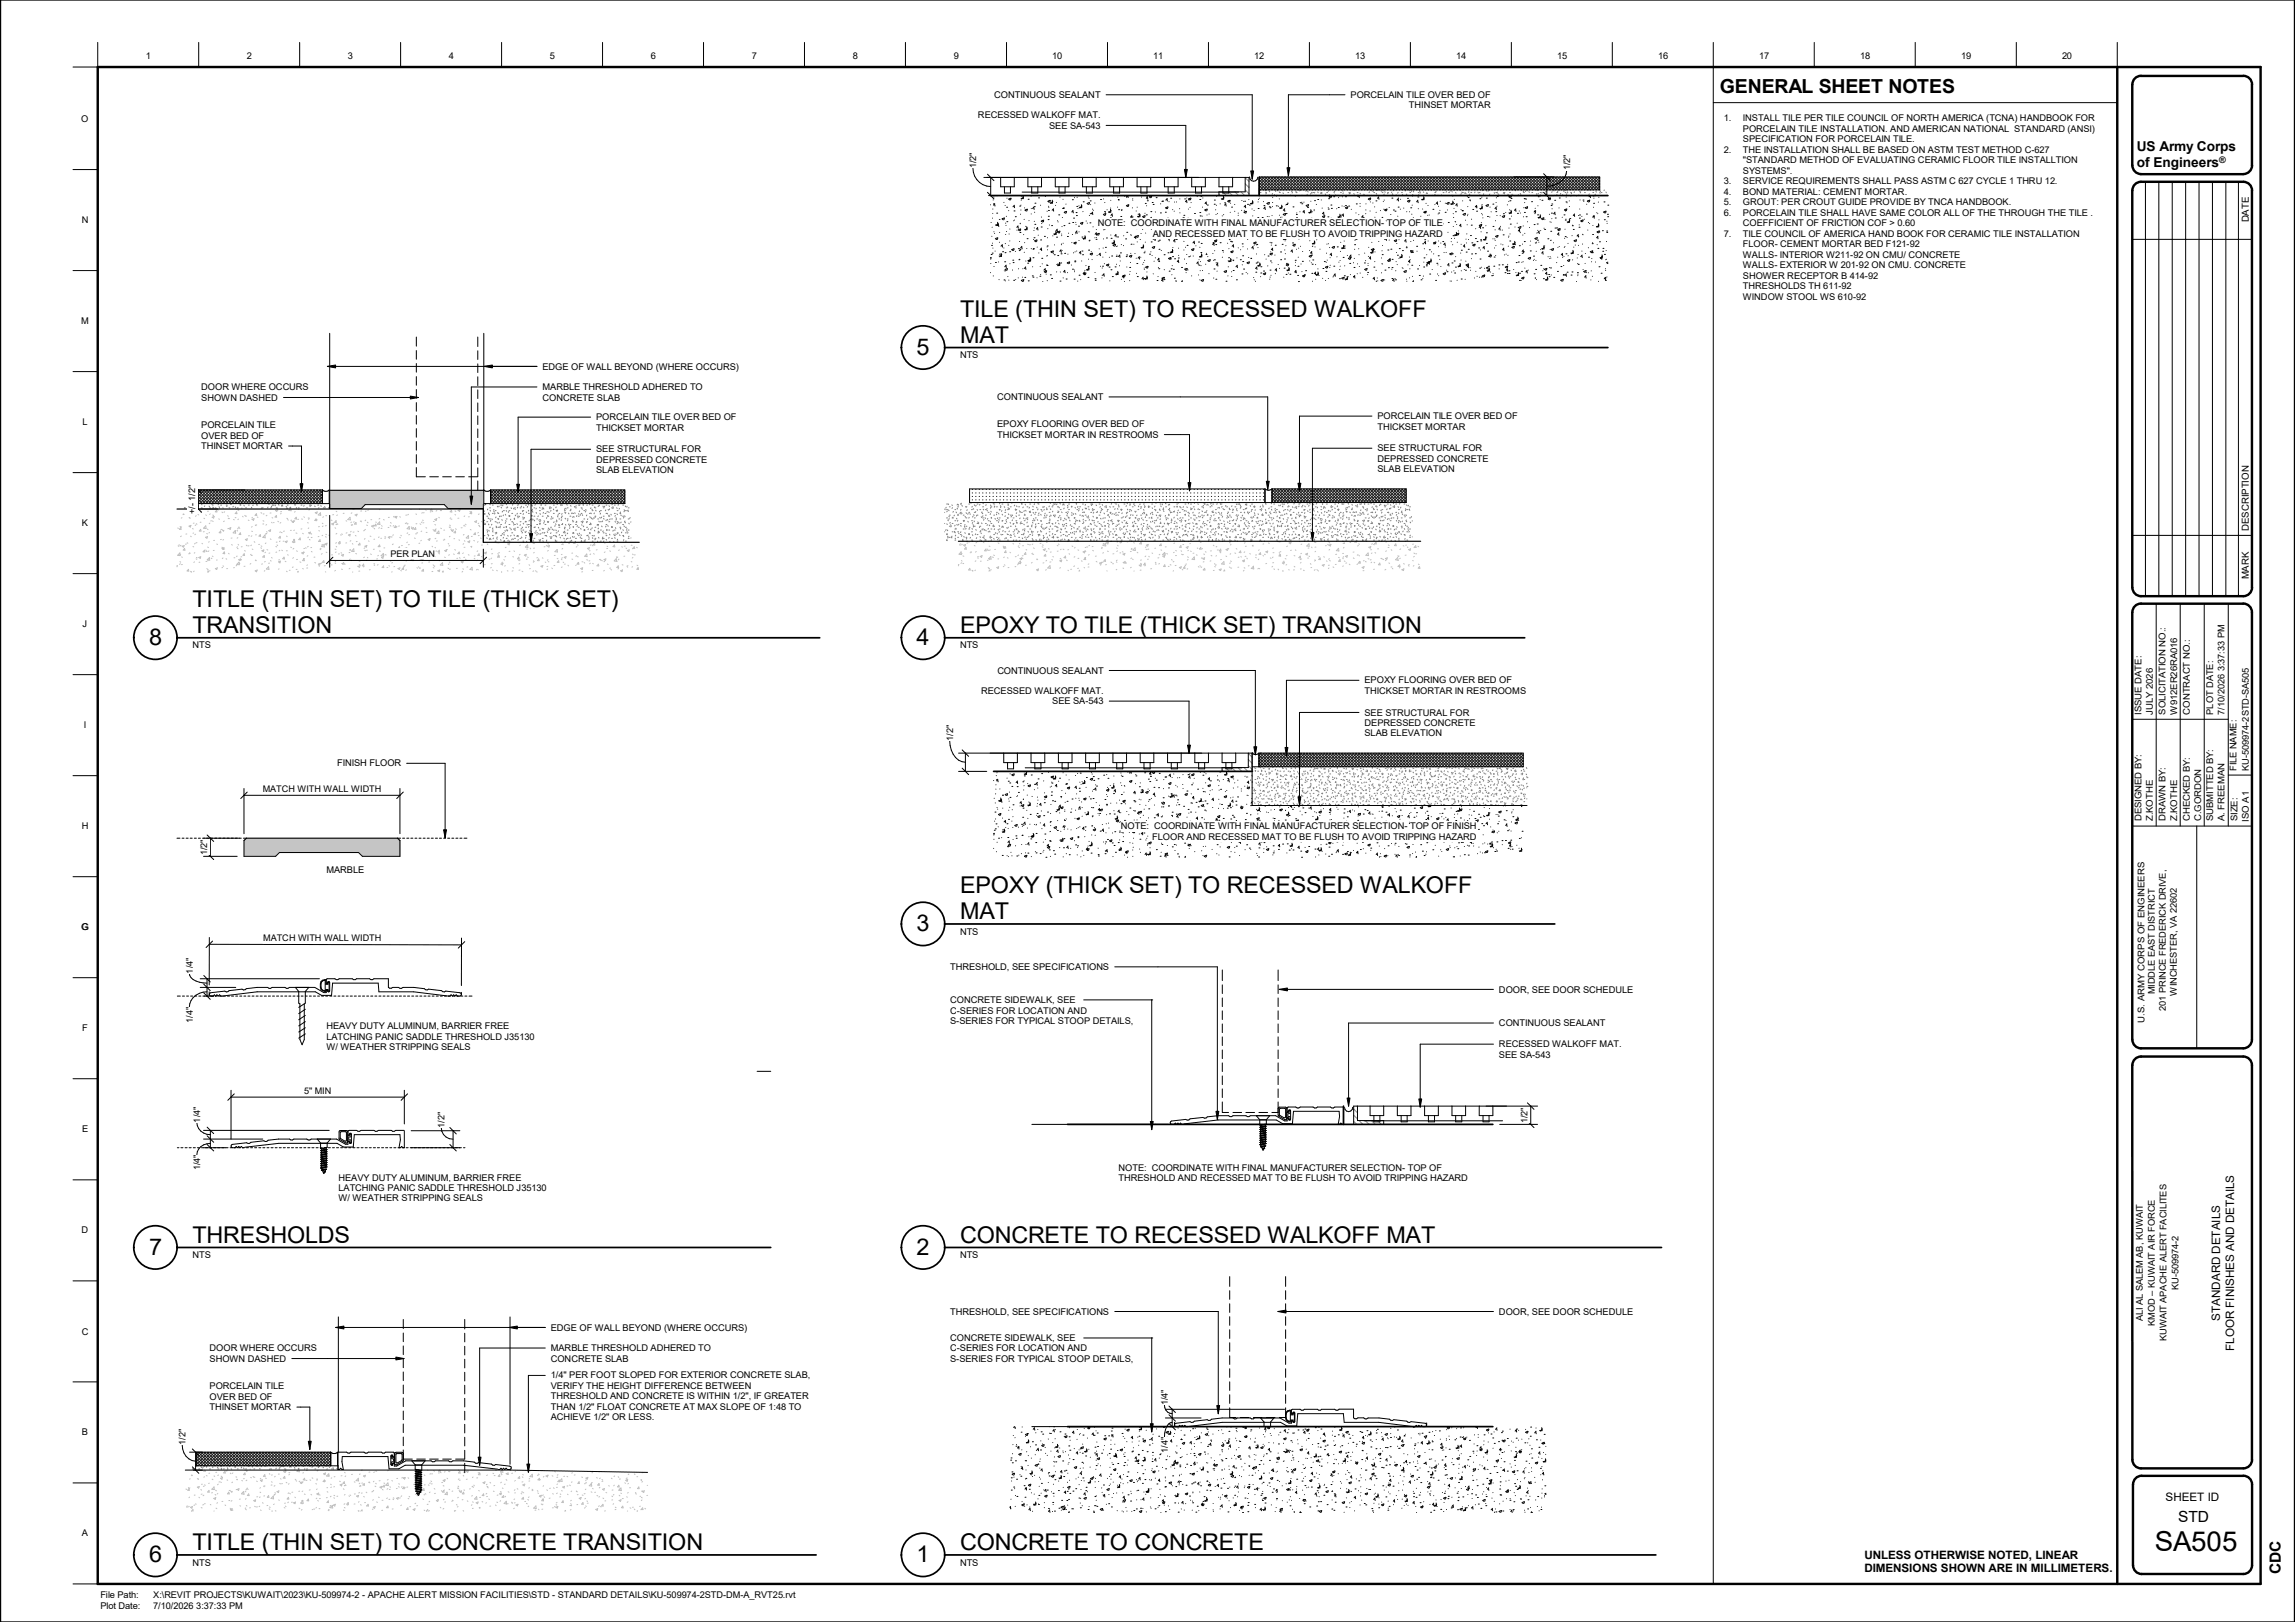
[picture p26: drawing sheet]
<svg xmlns="http://www.w3.org/2000/svg" width="841mm" height="594mm" viewBox="0 0 841 594" stroke-linecap="round" stroke-linejoin="round" font-family="sans-serif">
<defs><g id="words">
<text font-size="10.1" x="789.6" y="567.9">SA505</text>
<g font-size="8.5">
<text x="351.8" y="116.1">TILE (THIN SET) TO RECESSED WALKOFF</text>
<text x="351.8" y="125.6">MAT</text>
<text x="335.9" y="130">5</text>
<text x="70.5" y="222.3">TITLE (THIN SET) TO TILE (THICK SET)</text>
<text x="70.5" y="231.8">TRANSITION</text>
<text x="351.8" y="231.8">EPOXY TO TILE (THICK SET) TRANSITION</text>
<text x="54.6" y="236.3">8</text>
<text x="335.9" y="236.3">4</text>
<text x="351.8" y="327.2">EPOXY (THICK SET) TO RECESSED WALKOFF</text>
<text x="335.9" y="341.2">3</text>
<text x="351.8" y="336.7">MAT</text>
<text x="70.5" y="455.1">THRESHOLDS</text>
<text x="351.8" y="455.1">CONCRETE TO RECESSED WALKOFF MAT</text>
<text x="54.6" y="459.7">7</text>
<text x="335.9" y="459.7">2</text>
<text x="70.5" y="567.8">TITLE (THIN SET) TO CONCRETE TRANSITION</text>
<text x="351.8" y="567.8">CONCRETE TO CONCRETE</text>
<text x="54.6" y="572.3">6</text>
<text x="335.9" y="572.3">1</text>
</g>
<text font-size="7.1" x="630.3" y="34.1">GENERAL SHEET NOTES</text>
<g font-size="5.6">
<text x="798.2" y="557.4">STD</text>
<text x="835.9" y="576.7" transform="rotate(-90 835.9 576.7)">CDC</text>
</g>
<g font-size="5">
<text x="783.1" y="55.5">US Army Corps</text>
<text x="783.1" y="61.3">of Engineers</text>
</g>
<g font-size="4.3">
<text x="813.6" y="483.7" transform="rotate(-90 813.6 483.7)">STANDARD DETAILS</text>
<text x="818.7" y="494.7" transform="rotate(-90 818.7 494.7)">FLOOR FINISHES AND DETAILS</text>
<text x="793.6" y="549.7">SHEET ID</text>
</g>
<g font-size="4.2">
<text x="683.2" y="570.8">UNLESS OTHERWISE NOTED, LINEAR</text>
<text x="683.2" y="575.8">DIMENSIONS SHOWN ARE IN MILLIMETERS.</text>
</g>
<g font-size="3.5">
<text x="824.1" y="81.4" transform="rotate(-90 824.1 81.4)">DATE</text>
<text x="824.1" y="194.4" transform="rotate(-90 824.1 194.4)">DESCRIPTION</text>
<text x="824.1" y="212.2" transform="rotate(-90 824.1 212.2)">MARK</text>
</g>
<g font-size="3.4">
<text x="53.5" y="21.5">1</text>
<text x="90.5" y="21.5">2</text>
<text x="127.5" y="21.5">3</text>
<text x="164.5" y="21.5">4</text>
<text x="201.5" y="21.5">5</text>
<text x="238.5" y="21.5">6</text>
<text x="275.5" y="21.5">7</text>
<text x="312.5" y="21.5">8</text>
<text x="349.5" y="21.5">9</text>
<text x="385.6" y="21.5">10</text>
<text x="422.6" y="21.5">11</text>
<text x="459.6" y="21.5">12</text>
<text x="496.6" y="21.5">13</text>
<text x="533.6" y="21.5">14</text>
<text x="570.6" y="21.5">15</text>
<text x="607.6" y="21.5">16</text>
<text x="644.6" y="21.5">17</text>
<text x="681.6" y="21.5">18</text>
<text x="718.6" y="21.5">19</text>
<text x="755.6" y="21.5">20</text>
<text x="364.4" y="35.9">CONTINUOUS SEALANT</text>
<text x="494.9" y="35.9">PORCELAIN TILE OVER BED OF</text>
<text x="516.3" y="39.7">THINSET MORTAR</text>
<text x="29.8" y="44.6">O</text>
<text x="358.4" y="43.2">RECESSED WALKOFF MAT.</text>
<text x="384.5" y="47.1">SEE SA-543</text>
<text x="631.7" y="44.5">1.</text>
<text x="638.7" y="44.5">INSTALL TILE PER TILE COUNCIL OF NORTH AMERICA (TCNA) HANDBOOK FOR</text>
<text x="638.7" y="48.3">PORCELAIN TILE INSTALLATION. AND AMERICAN NATIONAL STANDARD (ANSI)</text>
<text x="638.7" y="52.2">SPECIFICATION FOR PORCELAIN TILE.</text>
<text x="631.7" y="56">2.</text>
<text x="638.7" y="56">THE INSTALLATION SHALL BE BASED ON ASTM TEST METHOD C</text>
<text x="638.7" y="59.9">&quot;STANDARD METHOD OF EVALUATING CERAMIC FLOOR TILE INSTALLTION</text>
<text x="744.4" y="56">-627</text>
<text x="638.7" y="63.7">SYSTEMS&quot;.</text>
<text x="631.7" y="67.5">3.</text>
<text x="631.7" y="71.3">4.</text>
<text x="638.7" y="67.5">SERVICE REQUIREMENTS SHALL PASS ASTM C 627 CYCLE 1 THRU 12.</text>
<text x="638.7" y="71.3">BOND MATERIAL: CEMENT MORTAR.</text>
<text x="631.7" y="75.2">5.</text>
<text x="638.7" y="75.2">GROUT: PER CROUT GUIDE PROVIDE BY TNCA HANDBOOK.</text>
<text x="29.9" y="81.6">N</text>
<text x="402.3" y="82.8">NOTE: COORDINATE WITH FINAL MANUFACTURER SELECTION-</text>
<text x="508.3" y="82.8">TOP OF TILE</text>
<text x="631.7" y="79">6.</text>
<text x="638.7" y="79">PORCELAIN TILE SHALL HAVE SAME COLOR ALL OF THE THROUGH THE TILE .</text>
<text x="638.7" y="82.8">COEFFICIENT OF FRICTION COF &gt; 0.60</text>
<text x="422.4" y="86.7">AND RECESSED MAT TO BE FLUSH TO AVOID TRIPPING HAZARD</text>
<text x="631.7" y="86.7">7.</text>
<text x="638.7" y="86.7">TILE COUNCIL OF AMERICA HAND BOOK FOR CERAMIC TILE INSTALLATION</text>
<text x="638.7" y="90.6">FLOOR-</text>
<text x="638.7" y="94.4">WALLS-</text>
<text x="652.3" y="94.4">INTERIOR W211-92 ON CMU/ CONCRETE</text>
<text x="652.4" y="90.6">CEMENT MORTAR BED F121-</text>
<text x="699.9" y="90.6">92</text>
<text x="638.7" y="98.2">WALLS-</text>
<text x="652.3" y="98.2">EXTERIOR W 201-92 ON CMU. CONCRETE</text>
<text x="638.7" y="102.1">SHOWER RECEPTOR B 414-92</text>
<text x="638.7" y="105.9">THRESHOLDS TH 611-92</text>
<text x="638.7" y="109.7">WINDOW STOOL WS 610-92</text>
<text x="29.8" y="118.6">M</text>
<text x="351.8" y="131.2">NTS</text>
<text x="198.8" y="135.3">EDGE OF WALL BEYOND (WHERE OCCURS)</text>
<text x="73.7" y="142.9">DOOR WHERE OCCURS</text>
<text x="198.8" y="142.9">MARBLE THRESHOLD ADHERED TO</text>
<text x="73.7" y="146.7">SHOWN DASHED</text>
<text x="198.8" y="146.7">CONCRETE SLAB</text>
<text x="365.4" y="146.5">CONTINUOUS SEALANT</text>
<text x="30.2" y="155.6">L</text>
<text x="218.5" y="153.9">PORCELAIN TILE OVER BED OF</text>
<text x="504.8" y="153.5">PORCELAIN TILE OVER BED OF</text>
<text x="73.7" y="156.8">PORCELAIN TILE</text>
<text x="73.7" y="160.7">OVER BED OF</text>
<text x="218.5" y="157.7">THICKSET MORTAR</text>
<text x="365.4" y="156.5">EPOXY FLOORING OVER BED OF</text>
<text x="365.4" y="160.3">THICKSET MORTAR IN RESTROOMS</text>
<text x="504.8" y="157.4">THICKSET MORTAR</text>
<text x="73.7" y="164.5">THINSET MORTAR</text>
<text x="218.5" y="165.7">SEE STRUCTURAL FOR</text>
<text x="504.8" y="165.3">SEE STRUCTURAL FOR</text>
<text x="218.5" y="169.5">DEPRESSED CONCRETE</text>
<text x="218.5" y="173.4">SLAB ELEVATION</text>
<text x="504.8" y="169.2">DEPRESSED CONCRETE</text>
<text x="504.8" y="173">SLAB ELEVATION</text>
<text x="30" y="192.6">K</text>
<text x="30.3" y="229.6">J</text>
<text x="70.5" y="237.5">NTS</text>
<text x="351.8" y="237.5">NTS</text>
<text x="365.5" y="246.7">CONTINUOUS SEALANT</text>
<text x="500" y="250.3">EPOXY FLOORING OVER BED OF</text>
<text x="359.5" y="254.1">RECESSED WALKOFF MAT.</text>
<text x="385.6" y="257.9">SEE SA-543</text>
<text x="500" y="254.1">THICKSET MORTAR IN RESTROOMS</text>
<text x="500" y="262.1">SEE STRUCTURAL FOR</text>
<text x="784.8" y="261.7" transform="rotate(-90 784.8 261.7)">ISSUE DATE:</text>
<text x="788.9" y="261.7" transform="rotate(-90 788.9 261.7)">JULY 2026</text>
<text x="793.6" y="261.7" transform="rotate(-90 793.6 261.7)">SOLICITATION NO.:</text>
<text x="797.8" y="261.7" transform="rotate(-90 797.8 261.7)">W912ER26RA016</text>
<text x="802.4" y="261.7" transform="rotate(-90 802.4 261.7)">CONTRACT NO.:</text>
<text x="811.1" y="261.7" transform="rotate(-90 811.1 261.7)">PLOT DATE:</text>
<text x="815.2" y="261.7" transform="rotate(-90 815.2 261.7)">7/10/2026 3:37:33 PM</text>
<text x="30.7" y="266.6">I</text>
<text x="500" y="265.9">DEPRESSED CONCRETE</text>
<text x="500" y="269.7">SLAB ELEVATION</text>
<text x="123.6" y="280.7">FINISH FLOOR</text>
<text x="819.6" y="282.3" transform="rotate(-90 819.6 282.3)">FILE NAME:</text>
<text x="824.1" y="282.3" transform="rotate(-90 824.1 282.3)">KU-509974-2STD-SA505</text>
<text x="29.9" y="303.6">H</text>
<text x="410.8" y="303.7">NOTE: COORDINATE WITH FINAL MANUFACTURER SELECTION-</text>
<text x="516.7" y="303.7">TOP OF FINISH</text>
<text x="784.8" y="300.8" transform="rotate(-90 784.8 300.8)">DESIGNED BY:</text>
<text x="788.9" y="300.8" transform="rotate(-90 788.9 300.8)">Z.KOTHE</text>
<text x="793.6" y="300.8" transform="rotate(-90 793.6 300.8)">DRAWN BY:</text>
<text x="797.8" y="300.8" transform="rotate(-90 797.8 300.8)">Z.KOTHE</text>
<text x="802.4" y="300.8" transform="rotate(-90 802.4 300.8)">CHECKED BY:</text>
<text x="806.6" y="300.8" transform="rotate(-90 806.6 300.8)">C.GORDON</text>
<text x="811.1" y="300.8" transform="rotate(-90 811.1 300.8)">SUBMITTED BY:</text>
<text x="815.2" y="300.8" transform="rotate(-90 815.2 300.8)">A. FREEMAN</text>
<text x="820" y="300.8" transform="rotate(-90 820 300.8)">SIZE:</text>
<text x="824.1" y="300.9" transform="rotate(-90 824.1 300.9)">ISO A1</text>
<text x="422.3" y="307.6">FLOOR AND RECESSED MAT TO BE FLUSH TO AVOID TRIPPING HAZARD</text>
<text x="119.6" y="319.8">MARBLE</text>
<text x="29.8" y="340.6">G</text>
<text x="351.8" y="342.3">NTS</text>
<text x="348.2" y="355.3">THRESHOLD, SEE SPECIFICATIONS</text>
<text x="549.3" y="363.5">DOOR, SEE DOOR SCHEDULE</text>
<text x="789.7" y="364.2" transform="rotate(-90 789.7 364.2)">MIDDLE EAST DISTRICT</text>
<text x="797.7" y="364.6" transform="rotate(-90 797.7 364.6)">WINCHESTER, VA 22602</text>
<text x="348.2" y="367.4">CONCRETE SIDEWALK, SEE</text>
<text x="348.2" y="371.2">C-SERIES FOR LOCATION AND</text>
<text x="793.7" y="370.2" transform="rotate(-90 793.7 370.2)">201 PRINCE FREDERICK DRIVE,</text>
<text x="30.1" y="377.6">F</text>
<text x="119.6" y="376.9">HEAVY DUTY ALUMINUM, BARRIER FREE</text>
<text x="348.2" y="375">S-SERIES FOR TYPICAL STOOP DETAILS,</text>
<text x="549.3" y="375.8">CONTINUOUS SEALANT</text>
<text x="785.8" y="374.5" transform="rotate(-90 785.8 374.5)">U.S. ARMY CORPS OF ENGINEERS</text>
<text x="119.6" y="380.7">LATCHING PANIC SADDLE THRESHOLD J35130</text>
<text x="549.3" y="383.5">RECESSED WALKOFF MAT.</text>
<text x="119.6" y="384.6">W/ WEATHER STRIPPING SEALS</text>
<text x="549.3" y="387.4">SEE SA-543</text>
<text x="30.1" y="414.7">E</text>
<text x="409.9" y="428.9">NOTE: COORDINATE WITH FINAL MANUFACTURER SELECTION-</text>
<text x="515.9" y="428.9">TOP OF</text>
<text x="124" y="432.4">HEAVY DUTY ALUMINUM, BARRIER FREE</text>
<text x="124" y="436.2">LATCHING PANIC SADDLE THRESHOLD J35130</text>
<text x="409.9" y="432.7">THRESHOLD AND RECESSED MAT TO BE FLUSH TO AVOID TRIPPING HAZARD</text>
<text x="124" y="440.1">W/ WEATHER STRIPPING SEALS</text>
<text x="29.9" y="451.7">D</text>
<text x="70.5" y="460.8">NTS</text>
<text x="351.8" y="460.8">NTS</text>
<text x="798.3" y="472.5" transform="rotate(-90 798.3 472.5)">KU-509974-2</text>
<text x="348.2" y="481.5">THRESHOLD, SEE SPECIFICATIONS</text>
<text x="549.3" y="481.5">DOOR, SEE DOOR SCHEDULE</text>
<text x="785.2" y="483.9" transform="rotate(-90 785.2 483.9)">ALI AL SALEM AB, KUWAIT</text>
<text x="789.7" y="485.6" transform="rotate(-90 789.7 485.6)">KMOD – KUWAIT AIR FORCE</text>
<text x="29.9" y="488.8">C</text>
<text x="201.8" y="487.3">EDGE OF WALL BEYOND (WHERE OCCURS)</text>
<text x="348.2" y="491.2">CONCRETE SIDEWALK, SEE</text>
<text x="794" y="491.3" transform="rotate(-90 794 491.3)">KUWAIT APACHE ALERT FACILITES</text>
<text x="76.8" y="494.9">DOOR WHERE OCCURS</text>
<text x="201.8" y="494.9">MARBLE THRESHOLD ADHERED TO</text>
<text x="348.2" y="495">C-SERIES FOR LOCATION AND</text>
<text x="76.8" y="498.7">SHOWN DASHED</text>
<text x="201.8" y="498.7">CONCRETE SLAB</text>
<text x="348.2" y="498.8">S-SERIES FOR TYPICAL STOOP DETAILS,</text>
<text x="76.8" y="508.8">PORCELAIN TILE</text>
<text x="201.8" y="504.9">1/4&quot; PER FOOT SLOPED FOR EXTERIOR CONCRETE SLAB,</text>
<text x="201.8" y="508.7">VERIFY THE HEIGHT DIFFERENCE BETWEEN</text>
<text x="76.8" y="512.7">OVER BED OF</text>
<text x="201.8" y="512.5">THRESHOLD AND CONCRETE IS WITHIN 1/2&quot;, IF GREATER</text>
<text x="76.8" y="516.5">THINSET MORTAR</text>
<text x="201.8" y="520.2">ACHIEVE 1/2&quot; OR LESS.</text>
<text x="201.8" y="516.4">THAN 1/2&quot; FLOAT CONCRETE AT MAX SLOPE OF 1:48 TO</text>
<text x="30" y="525.7">B</text>
<text x="30" y="562.7">A</text>
<text x="70.5" y="573.4">NTS</text>
<text x="351.8" y="573.4">NTS</text>
<text x="36.8" y="585.4">File Path:</text>
<text x="56.1" y="585.4">X:\REVIT PROJECTS\KUWAIT\2023\KU-509974-2 - APACHE ALERT MISSION FACILITIES\STD - STANDARD DETAILS\KU-509974-2STD-DM-A_RVT25.rvt</text>
<text x="36.8" y="589.5">Plot Date:</text>
<text x="56.1" y="589.5">7/10/2026 3:37:33 PM</text>
</g>
<g font-size="3.3">
<text x="813.3" y="59.8">®</text>
<text x="357.8" y="61.6" transform="rotate(-90 357.8 61.6)">1/2&quot;</text>
<text x="575.4" y="62.4" transform="rotate(-90 575.4 62.4)">1/2&quot;</text>
<text x="71.5" y="188.3" transform="rotate(-90 71.5 188.3)">+/- 1/2&quot;</text>
<text x="143" y="204">PER PLAN</text>
<text x="349.2" y="271.4" transform="rotate(-90 349.2 271.4)">1/2&quot;</text>
<text x="96.3" y="290.1">MATCH WITH WALL WIDTH</text>
<text x="75.9" y="313.2" transform="rotate(-90 75.9 313.2)">1/2&quot;</text>
<text x="96.4" y="344.6">MATCH WITH WALL WIDTH</text>
<text x="70.6" y="356.6" transform="rotate(-90 70.6 356.6)">1/4&quot;</text>
<text x="70.6" y="374.7" transform="rotate(-90 70.6 374.7)">1/4&quot;</text>
<text x="111.4" y="400.6">5&quot; MIN</text>
<text x="73.4" y="411.1" transform="rotate(-90 73.4 411.1)">1/4&quot;</text>
<text x="162.9" y="413.1" transform="rotate(-90 162.9 413.1)">1/2&quot;</text>
<text x="559.8" y="411.4" transform="rotate(-90 559.8 411.4)">1/2&quot;</text>
<text x="73.4" y="428.7" transform="rotate(-90 73.4 428.7)">1/4&quot;</text>
<text x="427.9" y="514.7" transform="rotate(-90 427.9 514.7)">1/4&quot;</text>
<text x="67.9" y="529.1" transform="rotate(-90 67.9 529.1)">1/2&quot;</text>
<text x="427.9" y="532.1" transform="rotate(-90 427.9 532.1)">1/4&quot;</text>
</g>
</g></defs>
<g fill="none" stroke="#000" stroke-width=".37">
<path d="M450.6 467.6v3.6M450.6 472.7v3.2M450.6 477.5v3.2M471.1 467.6v3.6M471.1 472.7v3.2M471.1 477.5v3.2M450.6 482.3v3.1M450.6 487v3.2M450.6 491.8v3.2M450.6 496.6v3.1M471.1 482.3v3.1M471.1 487v3.2"/>
<path d="M471.1 491.8v3.2M471.1 496.6v3.1M450.6 501.3v3.2M450.6 506.1v3.2M450.6 510.8v3.2M450.6 515.6v3.6h2.4M454.5 519.2h3.2M459.3 519.2h3.2M461.9 519.3l1.3 1.5v1.7M464.1 519.2h3.1M466.9 519.3l-1.3 1.5v1.7M468.8 519.2h2.3"/>
<path d="M471.1 501.3v3.2M471.1 506.1v3.2M471.1 510.8v3.2M471.1 515.6v3.7a1.65 1.65 0 0 0 2 1.5v-.7h.8l.1 .6 .3-.1v-2.9l-.3-.2-.1 .7h-.8v-1.7a1.65 1.65 0 0 0-2 1.5M471.8 517.1l1.1-.3v3.7a1.32 1.32 0 0 1-1.6-1.2v-1.3zM370.4 534.8h.1M370.5 534h.1M370.8 539.1h.1M370.9 540l.5 .3M371 535.8h.1M371.1 532.4v.1M371.2 529.1h.1"/>
<path d="M371.3 525.8h.1M371.7 539.6l-.7 .3M371.7 522.5l-.2 .4M371.8 539.6l-.2 .6M371.9 522.6l.1 .6M371.9 526.6h.1M372 523h.1M372.1 535.1h.1M372.3 529.7h.1M372.5 529.1h.1M373.1 530h.1M373.3 530.1l.1 .6"/>
<path d="M373.3 529.8l-.4 .6M373.3 532.7l.5 .3M374.1 532.3l-.7 .3M374.2 537.1h.1M374.2 532.4l-.1 .6M374.2 524.6h.1M374.4 531h.1M374.5 524.6h.1M374.5 537.3h.1M374.6 522.6h.1M374.7 537.6l.1 .7M374.7 537.3l-.5 .6"/>
<path d="M375.7 535h.1M375.8 525.4l.5 .4M375.8 526.1h.1M376 538.4h.1M376.1 528.3l.9 .1M376.1 535.1h.1M376.3 531.7h-.1M376.3 528.4h.1M376.5 525.1h.1M376.6 525.1l-.7 .3M376.7 525.1l-.2 .6M376.7 536.7h.1"/>
<path d="M376.8 533.1h.1M376.9 527.3l.1 1M377.1 527.8l-.8 .8M377.4 539.7l.9 .1M377.7 529.9h.1M378 534v.1M378.1 522.5h49.8M378.2 538.7l.1 1M378.3 528.1h.1M378.4 539.2l-.8 .8M379.1 523.2l.1 .6M379.1 522.9l-.5 .6"/>
<path d="M379.3 536.7l.5 .3M379.3 532.8h.1M379.5 529.2h.1M379.6 524.8h.1M379.8 531.2v.1M380.1 536.4l-.7 .3M380.2 536.4l-.2 .6M380.3 523.5v.1M380.4 536.3h.1M380.5 530.4l-.5 .6M380.5 530.7l.1 .7M380.5 536.2h.1"/>
<path d="M381 537.7h.1M381 535.2l.1 .1M381.2 534.4h.1M381.3 531.1h.1M381.4 527.7v.1M381.6 524.4h.1M381.7 529.5l.5 .3M381.8 538.3l.2 .6M381.9 538l-.5 .5M382 528.9h.1M382.1 525.3h.1M382.5 529.1l-.7 .3"/>
<path d="M382.7 529.2l-.3 .6M383 530.1h.1M383.2 532.3h.1M383.8 533.1h.1M384.2 539.8h.1M384.2 527v.1M384.3 539.4h.1M384.6 524.9h.1M384.6 522.5v.1M384.9 525h.1M385.1 531.5h.1M385.8 528.4h.1"/>
<path d="M386.2 522.6h.1M386.2 535.3h.1M386.2 523.8l.2 .7M386.2 537h.1M386.3 523.5l-.5 .6M386.4 535.5h.1M386.4 533.6v.1M386.5 530.3h.1M386.6 527h.1M386.8 530l.8 .1M386.8 523.6v.1M386.8 539h.1"/>
<path d="M386.9 535.4h.1M387.5 529l.1 .9M387.6 531.4l.2 .6M387.7 531.1l-.5 .6M387.7 533.5l.5 .3M387.7 529.4l-.8 .8M388.3 530.4h.1M388.5 524.4h.1M388.5 533.1l-.7 .3M388.6 533.2l-.2 .6M389 538.9l.2 .6M389.1 538.6l-.5 .6"/>
<path d="M389.4 535.1h.1M389.5 531.5h.1M389.6 532h.1M390 526.1h.1M390 538.8h.1M390.1 526.2l.5 .4M390.3 525.2h.1M390.4 531.7h.1M390.6 538.5h.1M390.9 525.9l-.7 .3M391 525.9l-.1 .6M391.3 539.6h.1"/>
<path d="M391.4 536.2h.1M391.6 532.9h-.1M391.7 529.6h.1M391.7 535.7h.1M391.8 526.2h.1M391.9 522.9h.1M392 534.2v.1M392 531.2h.1M392.1 527.5h.1M393.2 534.6h.1M393.4 524.5l.1 .6M393.5 524.2l-.5 .6"/>
<path d="M393.7 537.5l.5 .3M393.7 530.6h.1M394.5 537.2l-.7 .2M394.6 537.2l-.2 .6M394.7 527.2h.1M394.8 523.6h.1M394.8 531.7l-.4 .6M394.8 532l.1 .6M395.4 531v.1M395.6 525.4v.1M395.8 525.1h.1M395.8 531.9v.1"/>
<path d="M395.9 530.6h.1M395.9 537.8h.1M396.1 530.3l.5 .3M396.2 539.5l.1 .6M396.2 539.2l-.4 .6M396.4 538.9h.1M396.5 535.6h.1M396.6 532.3h.1M396.7 528.9v.1M396.9 525.6h.1M396.9 529.9l-.7 .3M396.9 537.7h.1"/>
<path d="M397 529.9l-.2 .7M397 535.9h.1M397.3 523.2h.1M397.4 531.6l.9 .1M397.8 533.3h.1M398.2 530.6l.1 1M398.4 531.1l-.8 .8M398.5 526.7h.1M398.5 523l.5 .4M399 530.8h.1M399.3 522.6l-.6 .3M399.5 522.7l-.3 .6"/>
<path d="M399.5 537.3v.1M399.5 533.7h.1M400.6 525.1l.1 .6M400.6 524.8l-.4 .6M400.9 525.7h.1M401.1 522.7h.1M401.2 532.2h.1M401.3 530.1h.1M401.6 538.1h.1M401.7 524v.1M401.7 536.8h.1M401.7 534.8h.1"/>
<path d="M401.8 531.5h.1M402 528.2h.1M402 532.6l.1 .6M402 532.3l-.4 .6M402.1 524.8h.1M402.1 534.3l.4 .3M402.1 533.4h.1M402.2 529.8h.1M402.4 536.2h.1M402.9 534l-.7 .2M403 534l-.2 .6M403.3 536.9h.1"/>
<path d="M403.4 539.8l-.5 .6M403.7 532.3h.1M404.3 531h.1M404.5 527l.5 .4M404.7 529.5h.1M404.8 525.9h.1M405.3 526.7l-.7 .3M405.4 526.7l-.2 .6M405.9 532.9h.1M406.3 525.9h.1M406.5 532.4h.1M406.7 537.4h.1"/>
<path d="M406.9 534.1h.1M407 530.8h.1M407 540h.1M407.1 529h.1M407.1 527.4v.1M407.2 524.1h.1M407.3 525.5h.1M407.5 523.1h.1M407.5 535.8h.1M407.8 536.4h.1M407.8 525.7l.1 .6M407.8 525.4l-.5 .6"/>
<path d="M408.1 538.3l.4 .3M408.1 533.3l.9 .1M408.5 529h.1M408.9 532.3l.1 .9M408.9 538l-.8 .2M408.9 538l-.1 .6M409.1 532.7l-.8 .8M409.2 533.2l.1 .7M409.2 533l-.5 .5M409.5 539.6h.1M409.5 531.2v.1M409.6 536h.1"/>
<path d="M409.7 531.2v.1M410.5 531.1l.5 .3M411.2 525h.1M411.3 530.7l-.7 .3M411.4 530.7l-.2 .7M411.6 526.1v.1M411.8 536.8h.1M411.8 532.6h.1M411.9 533.4h.1M412.1 530.1h.1M412.2 535.7h.1M412.2 526.8h.1"/>
<path d="M412.2 532.1h.1M412.3 523.5h.1M412.9 523.8l.5 .4M412.9 528l.1 .1M413.1 536.6h.1M413.3 539.1h.1M413.3 534.8h.1M413.7 523.5l-.7 .2M413.8 523.5l-.2 .6M414.8 531.7h.1M414.9 528.2h.1M415 526.3l.1 .7"/>
<path d="M415 526.1l-.5 .5M415 531.5h.1M415.3 530.3h.1M416 535.2h.1M416.3 533.9l.2 .6M416.4 533.6l-.5 .6M416.4 535.1l.5 .3M416.9 539.3v.1M416.9 526.4h.1M417 536h.1M417.2 532.7h.1M417.2 532.8h.1"/>
<path d="M417.2 534.8l-.6 .2M417.3 529.3v.1M417.4 534.8l-.2 .6M417.4 526h.1M417.4 527.8h.1M417.4 523.5l.9 .2M417.5 524.2h.1M417.5 522.7h.1M418.2 522.6l.1 .9M418.4 536.8h.1M418.4 523l-.7 .8M418.6 531.2h.1"/>
<path d="M418.8 527h.1M418.8 534.9l.9 .2M418.8 539.7h.1M418.9 527.9l.5 .3M419.2 533.8h.1M419.5 534l.2 .9M419.7 538.3h.1M419.7 527.5l-.7 .3M419.7 534.4l-.7 .8M419.8 527.5l-.2 .6M420.1 523.8l-.1 .1M420.4 531.7h.1"/>
<path d="M421 522.6h.1M421.2 529.3h.1M421.2 527.3h.1M422.1 538.6h.1M422.1 527l.1 .6M422.2 535.3h.1M422.2 526.7l-.5 .6M422.2 538h.1M422.3 526.6h.1M422.3 532h.1M422.3 534.3v.1M422.4 539.1l.5 .4"/>
<path d="M422.4 528.6v.1M422.5 533.1h.1M422.5 525.3h.1M423.2 538.8l-.7 .2M423.3 538.8l-.2 .6M423.5 534.5l.1 .6M423.5 534.2l-.4 .6M423.8 537h.1M423.8 523.4h.1M424.6 526h.1M424.6 538.7v.1M424.8 534h.1"/>
<path d="M424.9 531.9l.4 .3M424.9 530.4h.1M425 532.8h.1M425.7 531.5l-.8 .3M425.7 531.9v.1M425.7 531.5l-.1 .7M426 537.5h.1M426.4 522.8h.1M427 528.2v.1M427.1 538h.1M427.3 534.6h.1M427.3 524.6l.5 .3"/>
<path d="M427.4 531.3h.1M427.4 530.1h.1M427.5 528h.1M427.6 526.5h.1M427.6 526.8h.1M427.7 524.6l-.1 .1M427.8 533.3h.1M428.1 524.3l-.7 .3M428.1 525.2l.9 .1M428.2 524.3l-.2 .6M428.6 533.5h.1M428.9 524.2l.1 .9"/>
<path d="M429.1 524.6l-.8 .8M429.1 537.3h.1M429.3 527.6l.1 .6M429.3 527.3l-.4 .6M429.4 536.6l.9 .1M430.1 526.1h.1M430.2 535.6l.1 .9M430.4 536l-.8 .8M430.4 525v.1M430.4 522l.6 .5h.8l.5-.4 .5 .4 .4-.4 .5 .4 .5-.4 .4 .4h.5l12.8-1.5h21.4l2.3 1.3h3.6l.4-4.5h16.7l.3 3.2h12.6l12.8 1.5h.5l.5-.4 .5 .4 .4-.4 .5 .4 .5-.4 .5 .4h.8l.6-.5M430.4 522l.5-.7 5.2-.6 .5 .3 1.1-.5 4.7-.5 .5 .3 1.1-.5 3.8-.5h4l.5 .4 1.1-.4h4.8l.5 .4 1-.4h9.4l3.3 2h.8l.2-1 .7 .7 .4-.4-.1-3.3h-.6l-.1 .6-.5-.2v-1.1l.4-.4h2.8l.5 .3 1.1-.3h4.8l.5 .3 1.1-.3h4.7l1.2 .3 .4-.4h5.3v3.2l.5 .3 1.1-.3h2.1l.6 .4 1.1-.4h3.9l3.9 .5 1 .5 .6-.3 4.7 .5 1.1 .5 .5-.3 5.2 .6 .5 .7M430.4 521v1"/>
<path d="M430.4 537.8h.1M430.7 535.1l.1 .7M430.7 534.8l-.4 .6M430.8 535.9l.5 .3M430.8 531.7l.1 .1M431 532.2h.1M431.2 529.6h.1M431.6 535.6l-.7 .2M431.7 535.6l-.2 .6M431.7 523v.1M432.4 537.2h.1M432.4 536.6h.1"/>
<path d="M432.5 533.9h.1M432.6 530.5v.1M432.7 527.2h.1M432.8 523.9h.1M432.9 527.3h.1M432.9 540h.1M432.9 527h.1M433.2 533.5h.1M433.2 528.7l.5 .3M433.9 525.6h.1M434 528.3l-.6 .3M434.2 528.3l-.2 .6"/>
<path d="M434.4 537.5h.1M434.9 536.3h.1M435 532.7h.1M436.1 539.7h.1M436.2 524h.1M436.3 536.7h.1M436.4 532.4h.1M436.5 528.2l.1 .7M436.5 527.9l-.5 .6M436.7 530.8h.1M436.8 539.9l.5 .4M437 523.3h.1"/>
<path d="M437.4 539.8h.1M437.5 536.5h.1M437.5 532.3h.1M437.6 539.6l-.7 .2M437.6 528.7h.1M437.6 533.1h.1M437.7 539.6l-.2 .6M437.8 529.8h-.1M437.9 535.8l.1 .6M437.9 526.5h.1M437.9 535.5l-.5 .6M438 523.2h.1"/>
<path d="M438.3 527.3h.1M438.5 533.7h.1M438.7 526.2h.1M438.7 535.8h.1M438.7 538.9v.1M438.8 526.8l.9 .2M439.2 532.7l.5 .3M439.5 525.9l.2 .9M439.8 526.3l-.8 .8M439.8 537.7h.1M440 532.3l-.7 .3M440.1 538.2l.9 .2"/>
<path d="M440.1 532.3l-.2 .6M440.1 528.4h.1M440.2 524.8h.1M440.9 537.3l.1 .9M441.1 537.7l-.8 .8M441.3 531.8h.1M441.7 525.4l.4 .3M441.7 532.6h.1M442.1 523h.1M442.1 535.7v.1M442.4 523.5h.1M442.4 538.9h.1"/>
<path d="M442.5 539.2h.1M442.5 525.1l-.8 .3M442.5 529.8h.1M442.6 525.1l-.2 .6M442.6 535.8v.1M442.7 532.5h.1M442.8 524.5h.1M442.8 529.2h.1M443 525.8l-.1 .1M443.7 527.5h.1M443.7 528.9l.1 .6M443.7 528.6l-.5 .6"/>
<path d="M443.8 534h.1M443.9 527.9h.1M444.5 525.2v.1M444.5 538h.1M444.9 538.6h.1M445 535h.1M445.1 536.4l.1 .6M445.1 536.1l-.5 .6M445.1 537.9v.1M445.2 536.7l.5 .3M446 536.4l-.7 .2M446.1 536.4l-.2 .6"/>
<path d="M446.6 524h.1M447 532.8h.1M447.5 534.6h.1M447.6 529.5l.5 .3M447.7 538.4h.1M447.7 531h.1M447.7 523.7h.1M447.8 535.1h.1M447.9 531.7h.1M447.9 534.8h.1M448 528.4h.1M448.2 525.1h-.1"/>
<path d="M448.4 528.7v.1M448.4 529.1l-.7 .3M448.5 529.1l-.1 .6M448.7 538.1h.1M449 527.7h.1M449.2 534.2h.1M449.5 528.5l.8 .1M449.5 522.5v.1M450.2 530.7h.1M450.3 527.5v.9M450.3 527h.1M450.3 524.3h.1"/>
<path d="M450.3 537h.1M450.4 527.9l-.7 .8M450.4 538.2h.1M450.8 529.5l.1 .6M450.8 539.9l.9 .1M450.9 529.2l-.5 .6M450.9 522.6h.1M451.4 534.1h.1M451.6 538.9l.1 1M451.8 539.3l-.8 .9M452.2 537l.1 .6M452.2 536.7l-.4 .6"/>
<path d="M452.4 533.1h.1M452.8 526.8h.1M452.8 537.7h.1M452.9 523.1h.1M452.9 534.3h.1M453.1 524h.1M453.1 531h.1M453.2 527.7h.1M453.3 524.3v.1M453.6 533.5l.5 .3M453.8 533.7h.1M454 530.2h.1"/>
<path d="M454.2 527.8h.1M454.3 527.9h.1M454.4 533.1l-.7 .3M454.5 534.4h.1M454.5 533.1l-.2 .6M455.1 537.2v.1M455.5 522.8h.1M455.8 538.4h.1M456 526.2l.5 .3M456.2 523.2h.1M456.2 535.9v.1M456.3 522.8h.1"/>
<path d="M456.5 522.5l-.3 .4M456.6 522.6l.1 .6M456.6 526.2h.1M456.8 525.9l-.7 .2M456.9 525.9l-.2 .6M457.6 536.9h.1M457.7 533.3h.1M457.9 537h.1M458 530.1l.1 .7M458 533.7h.1M458 529.8l-.4 .6M458.1 530.4h.1"/>
<path d="M458.3 527h.1M458.4 523.7h.1M458.4 524.2h.1M459.4 537.6l.1 .7M459.4 537.4l-.5 .5M459.6 537.5l.4 .3M459.6 532.7v.1M459.7 528.2h.1M459.9 534.6v.1M460 526.8h.1M460 539.5h.1M460.2 530.1l.9 .2"/>
<path d="M460.2 532.9v.1M460.3 529.3h.1M460.4 537.2l-.7 .2M460.5 537.2l-.2 .6M460.9 529.2l.1 .9M461.1 529.6l-.8 .8M461.1 538.6h.1M461.4 536.4h.1M461.6 523v.1M462 530.3l.5 .3M462 535h.1M462.8 529.9l-.7 .3"/>
<path d="M462.9 529h.1M462.9 529.9l-.2 .6M463 525.4h.1M463 539.6h.1M463.1 533.5h.1M463.1 536.2v.1M463.2 532.9h.1M463.3 529.6h.1M463.5 526.2v.1M463.6 522.9h.1M463.7 524.4h.1M463.8 523.2l.1 .7"/>
<path d="M463.8 522.9l-.5 .6M464.1 532.5h.1M464.4 523l.5 .3M465 528.4h.1M465.1 539.5h.1M465.2 530.8l.1 .6M465.2 534.9h.1M465.2 530.5l-.5 .5M465.2 522.6l-.7 .3M465.4 522.7l-.2 .6M465.5 531.7h.1M465.5 525.1h.1"/>
<path d="M465.8 525.7v.1M465.9 538.5h.1M466.5 538.9h.1M466.6 538.3l.1 .6M466.6 538l-.5 .6M466.7 528.5h.1M466.9 523.3h.1M467.7 539.2h.1M467.7 535.6h.1M467.9 534h.1M468 534.3l.5 .3M468.1 538.9h.1"/>
<path d="M468.3 535.5l-.1 .1M468.4 532.2h.1M468.4 533.7h.1M468.5 528.9h.1M468.6 525.5v.1M468.8 533.9l-.7 .3M468.9 534l-.2 .5M469.1 524.6h.1M469.3 524.6h.1M470.3 535.2h.1M470.3 528.6h.1M470.4 531.6h.1"/>
<path d="M470.4 527l.5 .3M470.5 535.1h.1M470.8 531.8l.9 .2M471 523.9l.1 .6M471 523.6l-.5 .5M471.2 526.7l-.7 .2M471.3 530.7v.1M471.3 526.7l-.2 .6M471.5 538.7h.1M471.6 530.8l.1 .9M471.7 524.8h.1M471.7 537.5h.1"/>
<path d="M471.8 539.1h.1M471.8 531.2l-.8 .9M472.3 523.5h.1M472.4 531.4l.1 .6M472.4 531.1l-.5 .6M472.9 531.3h.1M473 527.7h.1M473.2 538.2h.1M473.3 534.9h.1M473.5 531.5h.1M473.6 528.2h.1M473.7 524.9h.1"/>
<path d="M473.7 532.9v.1M473.8 534h.1M473.8 538.9v.6M473.8 538.6l-.5 .6M473.9 538.3l.5 .3M474.1 534.7h.1M474.4 524.8h.1M474.7 537.9l-.7 .3M474.9 538l-.3 .6M475.5 527.3h.1M475.7 523.7h.1M475.7 528.8h.1"/>
<path d="M475.9 535.3h.1M476.4 531l.4 .4M476.7 530.8h.1M477.1 529.7v.1M477.1 539.3h.1M477.2 530.7l-.7 .3M477.3 530.7l-.2 .6M477.5 523.7v.1M477.5 536.4l.1 .1M477.6 523.7h.1M477.8 537.8h.1M478.2 524.5v.6"/>
<path d="M478.2 523.4h.1M478.2 524.2l-.5 .6M478.5 537.4l-.1 .1M478.5 534.1h.1M478.7 530.8h.1M478.8 523.8l.5 .3M478.8 527.4v.1M478.9 524.1h.1M479.1 534.2h.1M479.4 526.8h.1M479.5 532l.1 .6M479.5 532h.1"/>
<path d="M479.6 531.7l-.5 .6M479.6 523.5l-.7 .2M479.7 523.5l-.2 .6M479.8 525.1h.1M480.4 537.5h.1M480.4 533.9h.1M480.9 539.5l.1 .7M480.9 539.2l-.4 .6M481 529v.1M481.2 535.6h.1M481.5 533.4l.9 .2M482 522.9h.1"/>
<path d="M482.3 532.5l.1 .9M482.3 535.1l.5 .3M482.5 532.9l-.8 .8M482.5 539.5h.1M482.9 528.7h.1M482.9 524h.1M483 533.6h.1M483.1 529.9v.1M483.2 534.7l-.8 .3M483.3 534.8l-.2 .5M483.3 522.7l.1 .1M483.4 535.5h.1"/>
<path d="M483.6 536.7h.1M483.7 533.4h.1M483.8 530.1h.1M484 526.7v.1M484.1 523.4h.1M484.2 537h.1M484.4 534.4h.1M484.8 527.8l.5 .4M485.1 525.3h.1M485.3 525.1l.1 .6M485.4 530.9h.1M485.4 524.8l-.5 .6"/>
<path d="M485.6 527.5l-.7 .2M485.6 529.6h.1M485.7 527.5l-.2 .6M485.7 526h.1M486.4 529.3h.1M486.5 535.8h.1M486.7 532.6l.1 .7M486.7 532.3l-.4 .6M486.8 533.1h.1M487.8 539.7h.1M488.1 539.9l-.5 .6M488.2 525.7h.1"/>
<path d="M488.3 524.2h.1M488.3 539.1l.5 .4M488.6 539.4h-.1M488.7 536.1h.1M488.8 527.7v.1M488.8 532.7v.1M488.9 529.4h.1M489 526.1h.1M489.1 538.7l-.7 .3M489.2 522.7l-.1 .1M489.2 534.5h.1M489.2 538.8l-.2 .6"/>
<path d="M489.4 529.1h.1M489.8 534.6h.1M490.4 539.8h.1M490.4 525.5h.1M490.5 536.2h.1M490.7 531.8l.5 .4M490.9 523.7l.8 .2M491.2 529.9v.1M491.5 531.5l-.6 .2M491.6 522.7l.1 1M491.7 531.5l-.3 .6M491.7 529.5h.1"/>
<path d="M491.8 523.2l-.8 .8M491.9 536h.1M492 525.2h.1M492.2 535.1l.9 .2M492.5 525.7l.1 .7M492.5 525.4l-.5 .6M492.9 534.1l.2 1M493.1 535.8l-.1 .1M493.1 532.2h.1M493.1 534.6l-.8 .8M493.1 540h.1M493.2 524.6l.4 .3"/>
<path d="M493.6 524.4h.1M493.8 538.6h-.1M493.9 533.3l.1 .6M493.9 535.3h.1M493.9 533l-.5 .6M494 532h.1M494 524.3l-.7 .2M494.1 524.3l-.2 .6M494.1 528.6v.1M494.2 539.3h.1M494.2 525.3h.1M494.6 526.8h.1"/>
<path d="M494.6 539.5h.1M495 533.5h.1M495.1 534.8v.1M495.6 531.9h.1M495.8 528.3h.1M495.8 525.7v.1M496.7 535.9l.5 .3M496.8 535.3h.1M497 529h.1M497 529.7v.1M497.2 536.2h.1M497.5 535.5l-.7 .3"/>
<path d="M497.6 535.6l-.2 .6M498.3 527.9h.1M498.4 524.3h.1M498.9 537.9h.1M499 524.6h.1M499 534.6h.1M499.2 531.2h.1M499.2 528.6l.4 .4M499.3 527.9h.1M499.4 524.6h.1M499.5 531.4h-.1M499.7 526.4l.1 .6"/>
<path d="M499.7 526.1l-.5 .6M500 528.3l-.8 .2M500.1 528.3l-.2 .6M500.4 525.7h.1M500.4 535.1h.1M500.5 538.4v.1M500.5 538.4h.1M500.8 532.5h.1M500.9 524h.1M501.1 533.9v.6M501.1 533.6l-.5 .6M501.1 526h.1"/>
<path d="M501.5 525.4l.9 .1M502.1 527.4h.1M502.3 524.4l.1 .9M502.4 530h.1M502.5 524.8l-.8 .9M502.6 536.4h.1M502.7 539.9l.5 .4M502.8 536.8l.9 .1M502.8 527.9l.1 .1M503.1 538.1h.1M503.2 534.5h.1M503.5 539.5l-.7 .3"/>
<path d="M503.6 535.8l.1 .9M503.6 539.6l-.2 .6M503.8 536.2l-.8 .8M504 537.3h.1M504.1 533.9v.1M504.2 530.6h.1M504.3 524.8h.1M504.3 527.3h.1M504.5 523.9l-.1 .1M504.7 523.5h.1M505.1 532.6l.5 .4M505.7 534.2h.1"/>
<path d="M505.8 535.3h.1M505.8 530.6h.1M505.9 532.3l-.7 .3M506.1 532.3l-.3 .6M506.3 524.7v.1M506.3 537.5h.1M506.4 526.2h.1M506.7 531.5h.1M506.8 527l.1 .6M506.9 537.6h.1M506.9 526.7l-.5 .6M507.5 525.4l.5 .3"/>
<path d="M507.7 530.2h.1M507.9 536.7h.1M508.2 534.5l.1 .7M508.3 534.2l-.5 .6M508.3 530.2h.1M508.3 525.1l-.6 .2M508.4 526.6h.1M508.5 525.1l-.2 .6M508.7 526.9v.1M508.7 539.7h.1M509.1 539.8h.1M509.2 536.5h.1"/>
<path d="M509.3 533.1v.1M509.4 529.8h.1M509.5 533.7h.1M509.6 526.5h.1M509.7 525.1h.1M509.7 523.2h.1M511 526.3h.1M511 522.6h.1M511.1 536.7l.5 .3M511.1 535.5v.1M511.8 526.4v.1M511.9 536.3l-.7 .3"/>
<path d="M512 536.4l-.2 .6M512.1 523.7h.1M512.1 536.4h.1M512.1 529.7h.1M512.2 527l.9 .2M512.5 530.5h.1M513 526l.1 1M513 530.4h.1M513.2 526.5l-.8 .8M513.2 536.8h.1M513.2 536.9h.1M513.5 538.4l.9 .2"/>
<path d="M513.5 529.4l.5 .4M514 527.6l.1 .7M514.1 527.3l-.5 .6M514.2 539.1h.1M514.3 537.4l.1 1M514.3 529.1l-.7 .2M514.3 535.8h.1M514.4 529.1l-.2 .6M514.5 537.9l-.8 .8M514.5 532.4v.1M514.5 525.9h.1M514.6 529.1h.1"/>
<path d="M514.6 538.6v.1M514.7 525.8h.1M515 525.3h.1M515.4 535.2l.1 .6M515.5 534.9l-.5 .5M515.7 536.4h.1M515.9 532.8h.1M516.5 535.8h.1M516.9 539.9h.1M517.1 526.7h.1M517.9 522.7h.1M517.9 535.4l.1 .1"/>
<path d="M518.4 529.5h.1M518.4 532.5h.1M518.4 530.6h.1M518.5 528.9h.1M518.6 537.1h.1M519.3 538.4h.1M519.4 535.1h.1M519.5 533.4l.5 .4M519.5 531.8h.1M519.6 535.9h.1M519.6 528.4h.1M519.8 525.1h.1"/>
<path d="M520.3 533.1l-.7 .3M520.3 525.5h.1M520.4 537.7h.1M520.4 524.9v.1M520.4 533.1l-.2 .6M521 528.5v.1M521.1 524.9h.1M521.2 528.3l.1 .6M521.3 528l-.6 .5M521.8 536h.1M521.9 526.2l.5 .3M522.2 532h.1"/>
<path d="M522.4 526.9h.1M522.6 535.8l.1 .6M522.6 535.5l-.5 .6M522.7 525.9l-.7 .2M522.8 521.2v.8M522.9 528.7l.8 .1M522.9 525.9l-.3 .6M523.3 539h.1M523.6 527.7l.1 1M523.7 524.6h.1M523.7 530.9h.1M523.8 534.5h.1"/>
<path d="M523.8 528.2l-.7 .8M523.9 537.3h.1M524.2 528.4v.1M524.5 537.7h.1M524.6 534.3v.1M524.8 531h.1M524.8 528.1h.1M524.8 527.7h.1M525 539.1l.1 .9M525 524.3v.1M525.1 539.5l-.7 .8M525.4 537.5l.5 .3"/>
<path d="M525.7 525.7v.1M525.8 538.7h.1M525.9 535.1h.1M526.2 524h.1M526.2 536.7h.1M526.2 537.1l-.6 .3M526.4 537.1l-.2 .7M527.1 536.2h.1M527.5 524.1h.1M527.8 527.1h.1M527.9 530.2l.5 .4M528.4 528.9v.6"/>
<path d="M528.4 528.6l-.5 .6M528.4 534.8h.1M528.5 531.2h.1M528.7 529.9l-.7 .2M528.8 529.9l-.2 .6M529 531.1h.1M529.3 537.5v.1M529.6 538.2h.1M529.6 533.4h.1M529.7 537h.1M529.8 536.4v.6M529.8 536.1l-.5 .6"/>
<path d="M529.8 533.6v.1M529.9 530.3h.1M530 527h.1M530 527.5h.1M530.2 523.6l-.1 .1M530.3 523l.5 .3M531 526h.1M531.1 530.8h.1M531.1 522.6l-.7 .3M531.2 527.2h.1M531.2 522.6l-.2 .6M532 522.9h.1"/>
<path d="M532 535.6v.1M532.3 534.2v.1M532.5 536.4h.1M533.1 527.3h.1M533.5 530.4l.9 .1M533.7 526.9h.1M533.8 523.3h.1M533.9 534.2l.4 .4M534.2 522.5v.1M534.3 529.3l.1 1M534.4 531.3h.1M534.5 529.8l-.8 .8"/>
<path d="M534.6 539.6h.1M534.6 537.8h.1M534.7 533.9l-.7 .3M534.8 536.3h-.1M534.8 533.9l-.2 .6M534.8 533h.1M534.9 530.3h.1M535 529.6v.1M535.1 526.3h.1M535.2 523h.1M535.5 532.4v.1M535.5 529.5l.1 .6"/>
<path d="M535.6 529.2l-.5 .6M535.9 526.5h.1M535.9 539.2h.1M535.9 537.4h.1M536.3 527l.5 .3M536.3 522.9h.1M536.3 526.2h.1M536.9 537l.1 .7M537 536.7l-.5 .6M537.1 526.7l-.7 .2M537.2 526.7l-.2 .6M537.5 526.4h.1"/>
<path d="M537.8 536.7h.1M537.9 534.7h.1M538.5 527.6h.1M538.5 537h.1M538.6 533.4h.1M539.7 531.5h.1M539.8 538.9h.1M539.8 538.3l.5 .3M539.9 538h.1M540 535.5v.1M540 532.2h.1M540.2 528.9h.1"/>
<path d="M540.3 525.5v.1M540.6 537.9l-.7 .3M540.8 537.9l-.2 .7M541.1 533.1h.1M541.2 522.5l-.3 .4M541.2 529.5h.1M541.3 531.5h.1M541.3 522.6l.1 .6M541.7 538.2h.1M541.7 525.4v.1M541.7 526.4v.1M542.2 531l.6 .4"/>
<path d="M542.3 536.5h.1M542.7 530.1l.1 .7M542.8 529.8l-.5 .6M543.1 530.7l-.7 .2M543.1 536.9h.1M543.2 530.7l-.2 .6M543.7 533.7h.1M543.7 529.2h.1M543.8 527.8h.1M543.9 525.5h.1M544.1 537.7l.1 .6M544.2 537.4l-.5 .6"/>
<path d="M544.2 532l.9 .1M544.7 523.8l.5 .3M544.9 532.6h.1M545 538.1h.1M545 531l.1 1M545.1 531.7v.1M545.1 534.8h.1M545.3 531.5l-.9 .8M545.3 538.2v.1M545.3 528.2h.1M545.5 524.8h.1M545.5 523.4l-.7 .3"/>
<path d="M545.6 523.5l-.2 .5M546 539.7h.1M546.4 525.2h.1M547 526.7h.1M547.1 530.4h.1M547.5 524.5h.1M547.5 537.2h.1M547.6 528.7h.1M548.2 535.1l.5 .3M548.5 523.2l.1 .7M548.5 537.1h.1M548.6 539.3h.1"/>
<path d="M548.6 522.9l-.6 .6M548.6 535.7h.1M549.1 534.7l-.8 .3M549.1 528h.1M549.1 534.7l-.2 .6M549.5 532.6l.1 .1M549.9 530.8l.1 .6M550 530.5l-.6 .6M550 537.5h.1M550.2 534.2h.1M550.2 524.7h.1M550.3 530.8v.1"/>
<path d="M550.4 527.5h.1M550.4 532h.1M550.5 524.2h.1M550.6 538.5h.1M550.7 527.8l.4 .4M551.2 535.4h.1M551.3 538.3l.1 .6M551.3 531.7h.1M551.3 538l-.5 .6M551.5 527.4l-.7 .3M551.6 527.5l-.2 .6M552.4 538.8h.1"/>
<path d="M552.4 526.9h.1M553 529.4v.1M553.3 523.5h.1M553.4 536.2h.1M553.8 531.4v.1M553.8 537.3h.1M553.9 527.8h.1M554.2 539.1l.5 .3M554.5 528.2h.1M554.9 533.7l.9 .1M555 534.9h.1M555 538.7l-.7 .3"/>
<path d="M555.1 538.7l-.2 .7M555.3 536.7h-.1M555.4 531.7h.1M555.4 533.4h.1M555.5 530.1h.1M555.6 526.8h.1M555.7 523.9l.1 .6M555.7 532.6l.1 1M555.7 523.6l-.5 .6M555.8 523.4h.1M555.8 532.2h.1M555.8 533.1l-.7 .8"/>
<path d="M556 538.7h.1M556.4 527.5h.1M556.5 523.9h.1M556.6 531.8l.5 .4M557.1 531.4v.6M557.1 531.1l-.5 .6M557.4 531.5l-.7 .2M557.6 531.5l-.2 .6M557.6 530.9h.1M557.7 527.1h.1M558.4 538.9l.1 .7M558.5 538.6l-.5 .6"/>
<path d="M558.7 538h.1M558.8 528.4h.1M559.1 524.6l.5 .3M559.1 523.5h.1M559.1 537.5l.1 .1M559.2 535.2h.1M559.8 528.4l.1 .1M559.9 524.2l-.7 .3M560 524.3l-.2 .5M560.3 527h-.1M560.3 539.3v.1M560.4 536h.1"/>
<path d="M560.5 532.7h.1M560.7 529.3v.1M560.8 526h.1M560.9 522.7h.1M561.1 532.4v.1M561.2 530.6h.1M561.2 537.6h.1M561.3 538.9h.1M561.3 534h.1M562.6 535.9l.5 .3M562.8 524.5l.1 .6M562.9 523h.1"/>
<path d="M562.9 524.2l-.5 .6M563 527.3h.1M563.4 535.5l-.7 .3M563.5 535.5l-.2 .6M563.8 533.7h.1M564 530.1h.1M564.2 532l.1 .7M564.2 523.9l.9 .1M564.3 531.7l-.5 .6M564.5 537.8h.1M564.6 527.4h.1M565 522.9l.1 1"/>
<path d="M565 528.6l.5 .4M565 534.2h.1M565 537.2h.1M565.1 528.7h.1M565.2 523.4l-.8 .8M565.4 538.7h.1M565.5 535.3h.1M565.6 535.3l.9 .1M565.6 539.6l.1 .6M565.6 532h.1M565.7 539.3l-.5 .5M565.7 528.7h.1"/>
<path d="M565.9 525.4h.1M565.9 528.2l-.8 .3M566 528.3l-.3 .6M566.3 534.3l.1 1M566.4 532.7h.1M566.5 529.8h.1M566.5 534.8l-.8 .8M370.3 552l.1 .7M370.3 551.8l-.3 .3M370.4 552.4h-.1M370.5 549.1h.1M370.6 545.8h.1"/>
<path d="M370.6 541.3h.1M370.7 542.4v.1M371.5 544.7h.1M371.6 541h.1M371.8 545.3h.1M372 551.7h.1M372.1 547.8h.1M372.5 541.8h.1M372.7 548.1h.1M373.8 540.1h.1M374.1 540.7h.1M374.4 551.2l.5 .4"/>
<path d="M374.5 550h.1M375.2 550.9l-.7 .2M375.2 550.6h.1M375.3 544.2h.1M375.3 550.9l-.1 .6M375.5 551.7h.1M375.6 548.4h.1M375.8 545h.1M375.9 541.7h.1M375.9 541.5h.1M376.1 545.1l.1 .7M376.1 544.9l-.5 .5"/>
<path d="M376.3 551.2h.1M376.9 544l.5 .3M377.2 545.5h.1M377.4 551.9v.1M377.4 552.7l.2 .6M377.5 552.4l-.5 .6M377.7 543.6l-.7 .3M377.8 543.6l-.2 .6M378 546.8h.1M378 540.2h-.1M378.3 540.8h.1M378.4 553.5h.1"/>
<path d="M378.7 551.1l.9 .1M378.9 550.8v.1M379 547.2h.1M379.1 540.3v.1M379.5 550.1l.1 1M379.7 550.5l-.8 .8M380.4 549h.1M380.6 551.1h.1M380.6 550.8h.1M380.7 547.7h.1M380.8 544.4h.1M380.9 541.1h.1"/>
<path d="M381.3 541.7h.1M381.5 546.9h.1M381.6 543.3h.1M382.5 545.7h.1M382.7 552.2h.1M382.7 550.4h.1M382.8 548l.5 .3M383.2 545.8l.2 .6M383.3 545.5l-.5 .6M383.6 547.7l-.7 .2M383.8 547.7l-.3 .6M383.8 545.8h.1"/>
<path d="M384.1 543h.1M384.2 552.5h.1M384.5 540.6h.1M384.6 553.3l.2 .6M384.7 553l-.5 .6M385.3 540.7l.4 .4M385.3 546.4h.1M385.7 553.6h.1M385.8 550.3h.1M385.9 546.9h.1M385.9 551.1h.1M386 543.6h.1"/>
<path d="M386.1 540.4l-.7 .3M386.2 540.3h.1M386.2 540.4l-.2 .6M386.2 548h.1M386.4 553.5h.1M386.6 542h.1M387.9 545.9h.1M387.9 542.5h.1M388.1 552.4h.1M388.1 541.4l.9 .1M388.8 552l.5 .4M388.8 540.4l.2 .9"/>
<path d="M388.9 553.1h.1M389 549.5h.1M389 540.8l-.7 .8M389.4 552.7l.9 .2M389.6 551.7l-.7 .2M389.6 544.7v.1M389.7 551.7l-.2 .6M389.8 540.8h.1M390.1 551.5h.1M390.2 551.8l.1 .9M390.4 552.2l-.8 .8M390.4 546.4l.1 .6"/>
<path d="M390.5 546.1l-.5 .6M390.8 552.9h.1M390.9 549.6h.1M391.1 546.2h.1M391.2 542.9h.1M391.2 544.8l.5 .3M391.2 551.3h.1M391.6 549.2h.1M391.7 545.6h.1M391.8 553.9v.1M391.8 553.6l-.2 .4M391.9 542.2h.1"/>
<path d="M392 547h.1M392 544.4l-.7 .3M392.1 544.4l-.1 .6M392.8 552.6h.1M393.2 546.1h.1M393.4 552.6v.1M394.2 545.3h.1M394.3 541.7h.1M395.1 541v.1M395.4 548.7h.1M395.4 543.8h.1M395.9 550.5h.1"/>
<path d="M395.9 552.2h.1M396 548.9h.1M396.2 545.5l-.1 .1M396.2 542.2h.1M396.6 551.5h.1M396.8 541.3h.1M397.2 548.8l.5 .3M397.3 542.4h.1M397.6 547l.1 .7M397.6 546.7l-.4 .6M397.9 546h.1M398 544.7h.1"/>
<path d="M398 548.5l-.7 .2M398.1 548.5l-.2 .6M398.5 546.4h.1M398.7 552.9h.1M398.7 543l.9 .1M399.1 551.8h.1M399.5 542l.1 1M399.6 541.5l.5 .4M399.7 542.5l-.8 .8M400.4 541.2l-.6 .3M400.5 541.3h.1M400.6 541.2l-.3 .6"/>
<path d="M400.6 540.8h.1M400.9 553.4l.2 .4M401.1 551.5h.1M401.2 548.1h.1M401.3 542.8h.1M401.4 544.8h.1M401.4 541.5h.1M401.6 551.5h.1M401.7 549.5h.1M401.7 547.8v.1M402 551.7h.1M402.6 542.6h.1"/>
<path d="M403.2 552.8l.5 .4M403.4 540.1l.1 .7M403.7 545h.1M403.9 546.6h.1M404 552.5l-.7 .2M404.1 553.1h.1M404.1 552.5l-.2 .6M404.2 547.5h.1M404.4 543.9h.1M404.8 547.7l.1 .6M404.8 547.4l-.5 .6M405.4 551h.1"/>
<path d="M405.6 545.6l.5 .3M405.8 541.5h.1M406.3 550.8h.1M406.4 547.4h.1M406.4 545.2l-.7 .3M406.5 545.3l-.2 .5M406.5 544.1h.1M406.6 540.8h.1M406.9 543.6h.1M407.1 541.7v.1M407.3 551.9h.1M407.5 548.5h.1"/>
<path d="M407.9 542.8h.1M408.1 547h.1M409.2 546.8h.1M409.4 553.3h.1M409.4 544.7l.9 .1M409.5 544h.1M410.2 543.7l.1 .9M410.4 544.1l-.8 .8M410.5 540.8l.2 .6M410.6 540.5l-.5 .6M410.7 543.1h.1M411.1 541.7h.1"/>
<path d="M411.2 553.4h.1M411.4 550.1h-.1M411.4 546.8h.1M411.6 549.6l.5 .4M411.6 543.4h.1M411.7 540.1h.1M411.7 553.7l-.1 .1M411.8 550.1h.1M411.9 548.3l.2 .6M412 548l-.5 .6M412.4 549.2l-.7 .3M412.5 549.3l-.2 .6"/>
<path d="M412.6 552.2h.1M413 540.8h.1M413 553.5h.1M413.3 543.1h.1M413.4 547.5h.1M414 542.3l.5 .4M414.3 549.8h.1M414.4 546.2h.1M414.5 547l.1 .1M414.7 553.6h.1M414.8 542l-.7 .2M414.9 542l-.2 .6"/>
<path d="M415.4 543h.1M415.5 553.3h.1M416.4 552.7h.1M416.5 542h.1M416.6 549.3v.1M416.6 546h.1M416.8 542.7h.1M416.9 545.8h.1M417 542.2h.1M417.5 553.6l.5 .4M417.7 541.4l.1 .6M417.8 541.1l-.5 .6"/>
<path d="M418 552.4h.1M418.1 549.3h.1M418.3 553.3l-.6 .3M418.5 553.3l-.2 .6M418.6 543.3h.1M418.8 552.4v.1M419.1 548.9l.1 .6M419.2 548.6l-.5 .6M419.2 546.5h.1M419.6 541.9h.1M419.9 547.3h.1M420 546.4l.5 .3"/>
<path d="M420.1 553.8h.1M420.1 546.3l.9 .2M420.8 545.3h.1M420.8 546l-.7 .3M420.9 545.3l.1 1M420.9 546.1l-.2 .6M421.1 545.8l-.8 .8M421.2 542h.1M421.6 551.9h.1M421.7 548.6h.1M421.8 545.3h.1M421.8 552.4h.1"/>
<path d="M421.8 542.2h.1M421.9 542h.1M423.3 552.6h.1M423.4 541.4h.1M424 543.5h.1M424.3 552.1h.1M424.4 548.5h.1M424.6 551.5h.1M424.9 542l.1 .7M424.9 541.7l-.4 .6M425 545.5h.1M425.2 547.5h.1"/>
<path d="M425.4 554h.1M426 550.4l.4 .4M426.3 549.5l.1 .7M426.3 549.3l-.4 .5M426.7 551.3h-.1M426.8 550l-.8 .3M426.8 548h.1M426.9 544.6h.1M426.9 550.1l-.2 .6M427 548.1h.1M427 541.3h.1M427 541h.1"/>
<path d="M427.1 553.7h.1M427.1 544.5h.1M427.1 542.4h.1M428.2 551.6h.1M428.4 543.1l.5 .4M428.6 552.8l.1 .1M429.2 542.8l-.7 .3M429.3 542.8l-.2 .6M429.3 543.7v.1M429.6 544.2h.1M429.7 540.6h.1M430.5 550.5h.1"/>
<path d="M430.6 547.7v.1M430.8 548l.9 .1M430.8 547.6h.1M430.9 544.5h.1M431.5 547l.2 1M431.8 553.8h.1M431.8 547.4l-.8 .9M431.9 550.5h-.1M432 547.2h.1M432.1 542.7l.1 .6M432.1 543.9h.1M432.1 542.4l-.5 .5"/>
<path d="M432.2 540.5v.1M432.2 540.3h.1M432.5 542.6h.1M432.9 552.7h.1M433.4 543.7h.1M433.5 550.2l.1 .6M433.5 549.9l-.5 .6M434 553.1h.1M434.3 547.2l.5 .3M434.5 550.7v.1M434.6 544h.1M435.1 546.8l-.6 .3"/>
<path d="M435.3 546.9l-.2 .6M435.9 548h.1M436.3 549.4v.1M436.7 543.5h.1M436.9 553.1h.1M437 550.4h.1M437 549.8h.1M437.1 546.8h.1M437.1 546.5h.1M437.3 543.1h.1M437.9 542.8h.1M438.2 553.8h.1"/>
<path d="M438.7 551.7h.1M439.3 543.3l.1 .6M439.3 543l-.5 .6M439.3 553.3h.1M439.7 546.4v.1M439.8 542.8h.1M440 544.2h.1M440.3 551.2l.5 .3M440.6 550.8l.2 .6M440.7 550.5l-.5 .6M440.9 549.9h.1M441.1 550.8l-.7 .3"/>
<path d="M441.2 548.2h.1M441.2 550.9l-.2 .6M441.5 549.7l.8 .1M442 552.4v.1M442.1 549.1h.1M442.1 548.5h.1M442.2 545.8h.1M442.2 548.6l.1 1M442.3 542.5h.1M442.4 549.1l-.8 .8M442.6 542.5h.1M442.8 543.9l.4 .4"/>
<path d="M443.2 543.1h.1M443.5 546h.1M443.6 543.6l-.8 .3M443.7 543.6l-.2 .6M444.5 553h.1M444.5 550.7h.1M444.6 553.5l.1 .1M445.3 544.4h.1M446.1 542h.1M446.4 543.9l.1 .6M446.5 543.6l-.5 .6M446.6 548.4h.1"/>
<path d="M447.1 552.7h.1M447.2 549.1h.1M447.2 551.7h.1M447.3 548.4h.1M447.4 545h.1M447.5 541.7h.1M447.8 551.4l.1 .7M447.9 551.1l-.5 .6M448 547.5h.1M448.4 541.5h.1M448.5 543.3h.1M448.7 548l.5 .3"/>
<path d="M449.5 547.6l-.7 .3M449.7 547.7l-.2 .6M449.7 548.7h.1M449.8 545.1h.1M450 553.8h.1M450.4 549.7h.1M450.6 544.7h.1M450.9 552.2h.1M451.1 540.7l.6 .4M451.9 548.6h.1M452 540.4l-.7 .2M452.1 540.4l-.2 .6"/>
<path d="M452.1 551.3l.9 .1M452.3 551h.1M452.3 544.8h.1M452.5 547.7h.1M452.5 541.2h.1M452.6 544.3h.1M452.7 541h.1M452.9 550.3l.1 1M453.1 550.8l-.8 .8M453.5 548.2h.1M453.6 544.5l.1 .7M453.6 544.2l-.4 .6"/>
<path d="M453.8 546.4v.1M453.9 543.5h.1M454.2 540.5h.1M454.2 553.2h.1M454.7 552l.5 .3M455 540.9h.1M455 552.1l.1 .6M455 551.8l-.4 .6M455.3 554h.1M455.5 551.6l-.7 .3M455.6 551.7l-.2 .6M456 544.9h.1"/>
<path d="M456.1 544.3h.1M456.2 548.7h.1M457.1 544.7l.5 .4M457.2 551.3h.1M457.2 548.9h.1M457.3 553.7h.1M457.4 550.3h.1M457.5 547h.1M457.7 543.7h.1M457.8 540.3h.1M457.9 544.4l-.7 .3M458 544.4l-.2 .6"/>
<path d="M458.8 540.3h.1M459.2 543.7v.1M459.7 545.5h.1M459.8 551h.1M459.9 547.4h.1M460 552.2h.1M460.8 545.2l.1 .6M460.8 544.9l-.5 .6M461.3 545.1h.1M461.5 541.6l.9 .1M462.1 547.7h.1M462.2 552.7l.1 .6"/>
<path d="M462.2 552.4l-.5 .6M462.2 540.6l.2 .9M462.4 547.1h.1M462.4 541l-.8 .8M462.5 543.4h.1M462.5 552.9h.1M462.6 549.1h.1M462.6 549.6h.1M462.7 546.2v.1M462.8 553l.9 .1M462.9 542.9h.1M463.1 548.8l.5 .3"/>
<path d="M463.5 551.9l.2 1M463.6 550.5h.1M463.8 552.4l-.8 .8M463.9 548.4l-.7 .3M464 548.4l-.2 .7M464.5 544h.1M465 543.1h.1M465.5 544.4v.1M465.5 541.5l.5 .4M465.9 551.2h.1M466.2 546.6h.1M466.3 541.2l-.7 .2"/>
<path d="M466.5 541.2l-.2 .6M466.7 545.3h.1M467.3 553.6h.1M467.7 552.2h.1M467.8 548.9h.1M467.9 546.7h.1M467.9 545.5h.1M467.9 549.3h.1M468 545.8l.1 .6M468 545.5l-.5 .6M468 542.2h.1M468.8 542.6h.1"/>
<path d="M469.1 552.8l.5 .3M469.3 553.3l.1 .7M469.4 553l-.5 .6M469.8 553.3h.1M469.9 552.4l-.7 .3M469.9 544.2h.1M469.9 549.7h.1M470 552.5l-.2 .6M471.3 543.4v.1M471.5 545.5l.5 .4M471.7 550.2h.1M472 545.5h.1"/>
<path d="M472.1 543.2l.9 .1M472.3 545.2l-.7 .3M472.4 545.2l-.2 .6M472.5 549.3l-.1 .1M472.6 545.7h.1M472.7 551.5h.1M472.9 548.2h.1M472.9 542.2l.1 1M472.9 544.9h.1M473.1 541.5h.1M473.1 542.7l-.7 .8M473.2 549.5h.1"/>
<path d="M473.6 552.8h.1M473.7 545.7h.1M474.3 553.6v.4M475.1 545.4h.1M475.1 546.4l.1 .7M475.2 541.8h.1M475.2 546.1l-.5 .6M475.2 544.4h.1M476.2 548.9h.1M476.5 554h.1M476.6 553.7l-.3 .3M477.1 542.5h.1"/>
<path d="M477.4 545.8h.1M477.5 549.6l.5 .3M477.6 549.2h.1M477.7 541.4h.1M477.9 550.8h.1M478.1 547.4v.1M478.2 544.1h.1M478.3 549.2l-.7 .3M478.3 540.8h.1M478.4 549.2l-.2 .7M478.6 549.7v.1M478.9 544.9h.1"/>
<path d="M479.6 544.7h.1M479.9 542.3l.5 .4M480 551.9h.1M480.6 544.7h.1M480.7 542l-.7 .2M480.8 542l-.2 .6M481.5 540.9h.1M482.3 547.1l.1 .6M482.3 546.8l-.4 .5M482.5 551.6h.1M482.6 548h.1M482.7 546h.1"/>
<path d="M482.8 544.9l.9 .1M483 553.4h.1M483 541.4v.1M483.1 550h.1M483.2 546.7h.1M483.3 543.4h.1M483.4 548.2h.1M483.4 553.6l.6 .3M483.4 540h.1M483.6 543.9l.1 .9M483.8 544.3l-.8 .8M484 550h.1"/>
<path d="M484.3 553.3l-.8 .2M484.4 553.3l-.2 .6M485.1 547.7h.1M485.2 544.1h.1M485.4 543.6v.1M485.9 546.4l.5 .3M485.9 544.9h.1M486.3 551.1h.1M486.7 546l-.7 .3M486.8 546l-.2 .6M487.8 543.7h.1M487.8 540.1h.1"/>
<path d="M488 546.2h.1M488.1 552.7h.1M488.1 540.2l.1 .6M488.2 549.4h-.1M488.3 546.1h.1M488.4 542.7h.1M488.8 540.5h.1M488.8 553.2h.1M488.9 547.2h.1M489.2 547.2h.1M489.3 550.2h.1M489.5 547.7l.1 .6"/>
<path d="M489.5 547.4l-.5 .6M491.2 542.7h.1M491.2 545.1h.1M491.6 543.2h.1M491.8 550.4l.5 .3M492.5 553.9h.1M492.6 550l-.6 .3M492.6 550.3h.1M492.8 550l-.3 .7M493.3 551.9h.1M493.4 546.4l1 .3M493.4 548.6h.1"/>
<path d="M493.5 545.3h.1M493.6 542h.1M494.2 545.5l.2 1M494.3 543.1l.4 .4M494.5 546l-.8 .8M494.6 550.4v.1M494.7 552.2h.1M495 546.2h.1M495.1 542.8l-.7 .3M495.2 550h.1M495.2 542.8l-.2 .6M495.3 540.8l.1 .6"/>
<path d="M495.3 540.5l-.5 .6M495.3 546.3v.1M496.4 553.4h.1M496.6 545.3h.1M496.7 548.3l.1 .6M496.7 548l-.5 .6M497 541.7h.1M497.8 546h.1M497.9 542.4h.1M498.4 551.2h.1M498.5 540.2h.1M498.6 547.9h-.1"/>
<path d="M498.6 544.6h.1M498.7 546.7h.1M498.8 541.2h.1M499 549.4h.1M500 550.7h.1M500.3 547.2l.5 .3M500.4 542h.1M500.5 551.2h.1M500.9 545.2h.1M501.1 546.8l-.8 .3M501.2 546.8l-.2 .6M501.6 545.5h.1"/>
<path d="M501.9 545.5h.1M502.4 541.4l.1 .6M502.5 541.1l-.5 .6M502.7 552.5h.1M502.9 540.6v.1M502.9 553.4h.1M503.4 553.9h-.1M503.5 550.6h.1M503.6 547.2h.1M503.7 543.9h.1M503.8 548.9l.1 .7M503.8 540.4h.1"/>
<path d="M503.9 540.6h.1M503.9 548.6l-.5 .6M504 546.9h.1M504.1 548.2l.9 .1M504.3 541.6h.1M505 547.2v.9M505.1 547.6l-.7 .8M505.2 552.2h.1M505.3 550.9h.1M505.3 548.6h.1M506.2 551.2l.5 .3M506.3 550.2h.1"/>
<path d="M506.7 544.2h.1M507 550.8l-.7 .3M507.2 550.8l-.3 .6M507.2 545.8h.1M507.9 548.3h.1M508 544.7h.1M508.6 553.1h.1M508.6 543.9l.5 .4M508.7 549.8h.1M508.7 552.4h.1M508.8 546.5h.1M509 543.1l-.1 .1"/>
<path d="M509.1 551.7h.1M509.2 540.6h.1M509.4 547.1v.1M509.4 543.6l-.6 .3M509.6 543.6l-.2 .6M509.6 542l.1 .7M509.7 541.8l-.5 .5M510.5 544.3h.1M510.6 540.7h.1M510.6 551.1h.1M511 549.6l.1 .6M511 549.3l-.4 .6"/>
<path d="M511.7 547.8h.1M512.1 549.1l.1 .1M512.5 543.2h.1M512.6 546h.1M513.1 540.4h.1M513.7 552.4h.1M513.9 549.1h-.1M514 545.8h.1M514.1 542.4v.1M514.3 543.8h.1M514.5 540.9h.1M514.6 551.4h.1"/>
<path d="M514.6 548l.5 .3M514.7 547.4h.1M514.9 549.8l.8 .2M515.4 550.9h.1M515.5 547.6l-.8 .3M515.5 547.6l-.2 .6M515.6 548.9l.1 .9M515.8 549.3l-.8 .8M516 551.3h.1M516.8 542.7l.1 .6M516.8 542.4l-.5 .6M517.1 540.7l.4 .3"/>
<path d="M517.9 540.3l-.8 .3M517.9 546.2h.1M517.9 550.5h.1M518 548.2h.1M518 540.4l-.2 .6M518 546.9h.1M518.2 550.2l.1 .6M518.2 549.9l-.5 .6M518.4 542.2h.1M518.8 551.8h.1M518.9 548.4h.1M519 545.1h.1"/>
<path d="M519.1 554h.1M519.2 541.8h.1M519.9 541.1h.1M520.1 547.6h.1M520.4 550.4h.1M520.5 546.6h.1M520.6 552l.5 .3M520.7 543h.1M521.3 551.6h.1M521.4 551.6l-.7 .3M521.5 551.6l-.2 .6M521.7 550h.1"/>
<path d="M523 544.7l.5 .4M523.2 542.7h.1M523.2 546.4h.1M523.8 547.2h.1M523.8 544.4l-.7 .3M524 543.3l.1 .6M524 544.4l-.3 .6M524 543l-.5 .6M524 551h.1M524.1 547.7h.1M524.2 540.1l.9 .1M524.2 541.2h.1"/>
<path d="M524.3 553.9h.1M524.3 544.3v.1M524.3 546.1h.1M524.4 541h.1M525.2 541.3h.1M525.4 550.8v.7M525.4 550.5l-.5 .6M525.4 547.8h.1M525.4 553.2h.1M525.5 551.5l.9 .1M526.2 549.4h.1M526.3 550.5l.1 .9"/>
<path d="M526.5 550.9l-.8 .8M526.6 551.8h.1M527 542.2h.1M528 552.8h.1M528.1 549.2h.1M528.6 546.7h.1M529 548.8l.5 .3M529.1 553.6h-.1M529.2 550.3h.1M529.3 546.9h.1M529.4 543.6h.1M529.5 540.3h.1"/>
<path d="M529.6 546.1l.1 .1M529.8 548.4l-.7 .3M529.9 548.4l-.2 .6M530.1 540.2h.1M530.1 552.9h.1M530.5 541.5v.1M530.6 548.9h.1M530.7 545.3h.1M530.7 548h.1M531.1 543.9l.1 .7M531.2 543.6l-.5 .6M531.4 541.5l.5 .3"/>
<path d="M531.8 552.3h.1M532 552h.1M532 548.4h.1M532.3 541.1l-.8 .3M532.3 541.2l-.2 .6M532.5 551.5l.1 .6M532.6 551.2l-.5 .5M533.2 544.9v.1M533.3 541.3h.1M534 546.9h.1M534.1 553h.1M534.2 549.6h.1"/>
<path d="M534.4 546.3h.1M534.4 548.4h.1M534.5 543h.1M534.8 541.7l.9 .2M535 552.8l.5 .3M535.5 545.2h.1M535.6 540.7l.1 1M535.8 552.4l-.7 .3M535.8 541.2l-.7 .8M535.9 541h.1M535.9 541.8h.1M535.9 552.4l-.2 .6"/>
<path d="M535.9 551.9h.1M536.1 548.3h.1M536.2 553.1l.9 .2M537 552.2l.1 .9M537 544.4h.1M537.2 552.6l-.8 .8M537.3 552.2h.1M537.4 545.5l.5 .3M537.9 547.4h.1M538.1 551.5h.1M538.2 545.2l-.7 .3M538.3 544.6l.1 .6"/>
<path d="M538.3 545.2l-.2 .6M538.4 544.3l-.5 .6M539.3 547.1h.1M539.3 552.2h.1M539.5 548.9h.1M539.6 545.5h.1M539.7 540.5h.1M539.7 542.2h.1M539.7 552.1l.1 .6M539.7 551.8l-.4 .6M540.6 551.1h.1M540.8 547.5h.1"/>
<path d="M541.2 542h.1M541.3 544.2h.1M541.4 548.5h.1M541.7 550.9h.1M542.7 552.4h.1M543.3 547.2h.1M543.3 549.6l.6 .3M543.4 543.6h.1M543.7 546.4h.1M544.2 549.2l-.7 .3M544.3 549.2l-.2 .6M544.4 550.7h.1"/>
<path d="M544.5 551.5h.1M544.6 548.1h.1M544.6 547.3v.1M544.7 544.8h.1M544.9 541.5h.1M545.5 545.2l.1 .6M545.5 544.9l-.5 .6M545.5 543.4l.9 .1M545.8 542.3l.5 .3M545.9 543.3h.1M546.3 542.4l.1 .9M546.5 542.8l-.8 .8"/>
<path d="M546.5 542.2h.1M546.6 542l-.7 .2M546.7 542l-.2 .6M546.7 548.7h.1M546.9 552.7l.1 .6M546.9 552.4l-.5 .6M547.1 546.7h.1M547.2 543.1v.1M547.6 549.9h.1M547.6 553.8l.1 .2M548 552.7h.1M548.2 553.8h.1"/>
<path d="M549.3 553.6l.5 .3M549.6 545.4h.1M549.6 550.8h.1M549.7 547.5h.1M549.7 542.8h.1M549.8 544.2h.1M550 547.6h.1M550 540.8l-.1 .1M550.2 553.3l-.8 .2M550.2 553.3l-.1 .5M550.7 553.4h.1M550.8 549.8h.1"/>
<path d="M551.8 546.3l.5 .4M551.9 542.5h.1M552.1 548.9h.1M552.6 546l-.7 .3M552.7 545.8v.7M552.7 545.5l-.5 .6M552.7 546l-.2 .6M553 542.2h.1M553.3 549.5h.1M553.3 552.9h.1M553.4 548.9h.1M553.4 545.9h.1"/>
<path d="M554 553.3l.1 .7M554.1 553l-.5 .6M554.5 552.9h.1M554.7 553.4h.1M554.8 550h.1M554.9 546.7h.1M555 543.4h.1M555.2 540v.1M555.3 547.8h.1M555.4 544.4h.1M556 545.5h.1M556.1 541.9l-.1 .1"/>
<path d="M556.2 545l.9 .2M557 544.1l.1 .9M557.1 549h.1M557.2 544.5l-.8 .8M557.2 542.7h.1M557.4 549.1h.1M557.7 550.4l.5 .3M558.5 550l-.6 .3M558.6 541.6h.1M558.7 550l-.2 .6M558.7 553.1h.1M558.8 541.1h.1"/>
<path d="M558.8 553.8v.1M559.2 547.9h.1M559.8 545h.1M559.8 552.7h.1M559.8 546.5l.1 .6M559.9 546.2l-.5 .5M559.9 549.3h.1M560.1 546h.1M560.2 543.1l.5 .3M560.2 542.7h.1M560.6 548h.1M560.8 552.1h.1"/>
<path d="M561 542.8l-.7 .2M561.1 542.8l-.2 .6M561.2 554h.1M561.2 543.3l.1 .1M561.3 553.7l-.3 .3M562.4 541.1h.1M562.6 542.9h.1M562.7 549.4h.1M563.4 551.8h.1M563.5 548.1h.1M564 553.3v.1M564.6 540.1v.1"/>
<path d="M564.7 552.9h.1M564.9 552h.1M565 548.7h.1M565.1 546.9h.1M565.1 545.3h.1M565.3 542h-.1M566 548.3h.1M566 547.8h.1M566.1 544.2h.1M566.1 547.1l.4 .3M566.5 546.9l-.2 .1"/>
</g>
<path d="M391.2 522.5h155.9" fill="none" stroke="#000" stroke-width=".63"/>
<path d="M496.1 405.1h11v6.7h-11z" fill="#fff"/>
<path d="M496.1 410.7l1.1 1.1M496.1 408.4l1.4 1.4M496.1 406.2l1.4 1.4M497.2 405.1l.3 .2M498.1 410.4l1.3 1.4M500.3 410.4l1.4 1.4M502.5 410.4l1.4 1.4M504.8 410.4l1.4 1.4M507 410.4l.1 .1" fill="none" stroke="#8c8c8c" stroke-width=".37"/>
<path d="M391.2 411.8h155.9M492.3 405.1v6.7" fill="none" stroke="#000" stroke-width=".63"/>
<g fill="none" stroke="#000" stroke-width=".37">
<path d="M447.9 355.3v3.9M468.4 355.3v3.9M447.9 360.7v3.2M447.9 365.5v3.2M447.9 370.2v3.2M447.9 375v3.2M447.9 379.8v3.1M468.4 360.7v3.2M468.4 365.5v3.2M468.4 370.2v3.2M468.4 375v3.2M468.4 379.8v3.1"/>
<path d="M447.9 384.6v3.1M447.9 389.3v3.2M447.9 394.1v3.2M447.9 398.8v3.2M468.4 384.6v3.1M468.4 389.3v3.2M468.4 394.1v3.2M468.4 398.8v3.2M378.1 411.8h49.8M447.9 403.6v3.9h2.3M451.8 407.5h3.2M456.6 407.5h3.1"/>
<path d="M460.4 408.6l1.2 1.5M461.3 407.5h3.2M461.6 418.4l2.5-.4-2.5 .5M461.6 410.1v2l2.5-.4v-1.6M461.6 410.1h2.5M461.9 413.9l1.8-.4v.4l-1.8 .4zM461.9 412.3l1.8-.4v.4l-1.8 .4zM461.9 413.1l1.8-.4v.4l-1.8 .4zM461.9 414.7l1.8-.4v.4l-1.8 .4zM461.9 415.5l1.8-.5v.5l-1.8 .4zM461.9 416.3l1.8-.5v.5l-1.8 .4zM461.9 417l1.8-.4v.5l-1.8 .3z"/>
<path d="M461.9 417.8l1.8-.4v.5l-1.8 .4zM461.9 418.6l1.8-.4v.4l-1.8 .5zM462 419.5l.2 .4 1.4-.3M463.5 419.9l-.2 .6-.6 .3 .8-.2-.6 .7M463.5 419.9l-1.1 .3M463.5 419.9l.3-.2-1.9 .3 .5 .2M463.7 419l-1.7 .5M464.1 414.1l-2.5 .4M464.1 417.2l-2.5 .5M464.1 418.8l-2.5 .4 .4 .3M464.1 415.7l-2.5 .4M464.1 414.9l-2.5 .3"/>
<path d="M464.1 416.4l-2.5 .5 2.5-.4M464.1 412.5l-2.5 .4M464.1 413.3l-2.5 .4M465.3 408.6l-1.2 1.5M466.1 407.5h2.3M468.4 403.6l.1 5 2.3 1.4h.7l-.1-4.4-2.5-.1-.5 .5M469 406.1h2l.1 3-.2 .3-2-1zM471.6 407.5h.6M471.6 409.4h.6M472 408v.8M472.1 408.9h.5M472.1 407.9h.5"/>
<path d="M472.2 409.7l-.1-.2-.4 .2v.8h-.9l-3.3-1.9h-9.3l-.5 .4-1.1-.4h-4.8l-.4 .4h-.7l-.4-.4h-4l-3.9 .5-.4 .4-1.2-.2-4.7 .5-.4 .4-1.2-.2-5.2 .6-.5 .6 .6 .6h.8l.5-.4 .5 .4 .5-.4 .4 .4 .5-.4 .5 .4h.5M472.2 406.9l.2-.4h.4l.1 .4v3l-.1 .4h-.4l-.2-.4M472.3 407.3v-.4l.4-.2v1.1M472.7 409.1v1l-.4-.2v-.4M492.2 405.5h-3l-.5 .3-1.1-.3h-4.8l-.5 .3-1.1-.3h-4.7l-.5 .3-1.1-.3h-2.8l-.4 .3v1.2l.1 .2 .4-.2M492.3 405.6v6.2h-.5l-.4-.4-.5 .4h-.5l.5-2.9-.2-1.9h-16.7l-.4 4.6h-3.6l-2.3-1.4h-21.3l-12.6 1.4M495.7 405.6a1.48 1.48 0 0 1-1.5 1.6 1.48 1.48 0 0 1-1.5-1.6M497.5 405.1v5.3h9.6v1.4M499.8 410.5h50.8M502.1 405.1v3.5h5v-3.5M503.5 408.6v2.3h2.2v-2.3M512.1 405.1v3.5h5v-3.5"/>
<path d="M513.5 408.6v2.3h2.2v-2.3M522.1 405.1v3.5h5v-3.5M523.5 408.6v2.3h2.2v-2.3M532.1 405.1v3.5h5v-3.5M533.4 408.6v2.3h2.3v-2.3M542.1 405.1v3.5h5v-3.5M543.5 408.6v2.3h2.2v-2.3M552.1 405.1h-56v6.7M462.4 420.2l.4 1.1"/>
</g>
<g fill="#fff">
<path d="M364.1 282.5h193.8v31.5h-193.8z"/>
<path d="M447.8 275.8h11.1v6.7h-11.1z"/>
<path d="M458.9 281.1h100.7v13.9h-100.7z"/>
<path d="M461.3 275.8h96.9v5h-96.9z"/>
</g>
<g fill="none" stroke="#000" stroke-width=".37">
<path d="M362.8 275.8h96.1M367.8 275.8v3.5h5v-3.5M369.2 279.3v2.3h2.2v-2.3M377.8 275.8v3.5h5.1v-3.5M379.2 279.3v2.3h2.3v-2.3M387.9 275.8v3.5h5v-3.5M389.2 279.3v2.3h2.3v-2.3M397.8 275.8v3.5h5v-3.5M399.2 279.3v2.3h2.2v-2.3M407.8 275.8v3.5h5v-3.5M409.2 279.3v2.3h2.2v-2.3M417.8 275.8v3.5h5v-3.5"/>
<path d="M419.2 279.3v2.3h2.3v-2.3M427.9 275.8v3.5h5v-3.5M429.2 279.3v2.3h2.3v-2.3M437.9 275.8v3.5h4.9v-3.5M439.3 279.3v2.3h2.2v-2.3M447.8 275.8v3.5h5v-3.5M449.2 279.3v2.3h2.2v-2.3M457.5 275.8v5.3h-9.7v1.4M458.9 275.8v19.2h100.7M458.9 275.8l1.2 .6 1.2-.6M459.1 275.6v.5M461.3 275.8h96.9v5h-99.3"/>
<path d="M461.3 275.8v5M462.1 275.8h-.1M364.1 285.9h.1M364.3 292.4h.1M364.6 297.4h.1M364.7 294.1h.1M364.9 290.7l-.1 .1M364.9 299.9l-.1 .1M365 287.4h.1M365 289v.1M365.1 284.1h.1M365.2 285.5h.1"/>
<path d="M365.3 283h.1M365.4 295.7v.1M365.6 296.3v.1M365.6 285.7l.2 .6M365.7 285.4l-.5 .6M365.9 298.3l.5 .4M366 293.2l.9 .2M366.4 289h.1M366.7 297.9l-.7 .3M366.7 292.3l.2 .9M366.8 298l-.2 .6M366.9 292.7l-.8 .8"/>
<path d="M367 293.2l.2 .7M367.1 292.9l-.5 .6M367.4 291.3h.1M367.4 299.6h.1M367.5 296h.1M367.5 291.3h.1M368.3 291l.5 .4M369.1 285h-.1M369.1 290.7l-.7 .3M369.2 290.7l-.1 .6M369.5 286.1h.1M369.7 296.8h.1"/>
<path d="M369.7 292.6h.1M369.8 293.4v.1M369.9 290.1h.1M370 286.8h.1M370 295.7h.1M370.1 292.1h.1M370.2 283.4v.1M370.8 283.8l.5 .3M370.8 288h.1M370.9 296.6h.1M371.2 299.1h.1M371.2 294.8h.1"/>
<path d="M371.6 283.5l-.7 .2M371.7 283.5l-.2 .6M372.6 291.7h.1M372.7 288.1h.1M372.8 286.3l.1 .7M372.9 286l-.5 .6M372.9 291.5h.1M373.2 290.2h.1M373.8 295.2h.1M374.2 293.9l.1 .6M374.2 293.6l-.4 .5M374.3 295.1l.5 .3"/>
<path d="M374.8 299.3h.1M374.8 286.3h.1M374.9 296h.1M375 292.8h.1M375 292.7h.1M375.1 294.7l-.7 .3M375.1 289.3h.1M375.2 294.8l-.2 .6M375.2 286h.1M375.2 287.8h.1M375.3 283.5l.9 .2M375.4 284.2h.1"/>
<path d="M375.4 282.7h.1M375.7 281.2h79.4M376.1 282.5l.1 1M376.3 283l-.8 .8M376.3 296.8h.1M376.4 291.2h.1M376.6 287h.1M376.6 294.9l.9 .2M376.6 299.7l.1 .1M376.7 287.8l.5 .4M377 293.8h.1M377.4 293.9l.1 1"/>
<path d="M377.5 298.3h.1M377.5 287.5l-.6 .2M377.6 294.4l-.8 .8M377.7 287.5l-.3 .6M377.9 283.8h.1M378.2 291.7h.1M378.9 282.6h.1M379.1 289.2v.1M379.1 287.3h.1M379.9 298.6h.1M380 287l.1 .6M380 286.7l-.4 .6"/>
<path d="M380 295.3h.1M380.1 297.9h.1M380.2 294.3h.1M380.2 286.6h.1M380.2 291.9v.1M380.3 299.1l.4 .3M380.3 288.6h.1M380.4 293v.1M380.4 285.3h.1M381.1 298.7l-.7 .3M381.2 298.8l-.2 .6M381.4 294.5l.1 .6"/>
<path d="M381.4 294.2l-.4 .6M381.6 297v.1M381.7 283.3h.1M382.4 286h.1M382.5 298.7h.1M382.7 294h.1M382.7 291.8l.5 .4M382.8 290.4h.1M382.9 292.7v.1M383.5 291.5l-.7 .3M383.5 291.9h.1M383.6 291.5l-.2 .6"/>
<path d="M383.9 297.4h.1M384.2 282.8h.1M384.9 288.2h.1M385 297.9v.1M385.1 294.6h.1M385.1 284.6l.5 .3M385.2 291.3h.1M385.3 290.1h.1M385.4 288h.1M385.4 286.5h.1M385.5 284.6h.1M385.5 286.8h.1"/>
<path d="M385.7 293.3h.1M386 284.3l-.8 .2M386 285.2l.9 .1M386 284.3l-.1 .6M386.5 293.5h.1M386.8 284.2v1M387 297.3h.1M387 284.6l-.8 .9M387.2 287.6l.1 .6M387.2 287.3l-.5 .6M387.3 296.6l.9 .1M387.9 286.1h.1"/>
<path d="M388.1 295.6l.1 .9M388.3 285h.1M388.3 296l-.8 .8M388.3 297.7v.1M388.5 295.1l.2 .6M388.6 294.9l-.5 .5M388.7 295.9l.5 .3M388.7 291.8h.1M388.9 292.1h.1M389.1 289.6h.1M389.5 295.5l-.7 .3M389.6 283h.1"/>
<path d="M389.6 295.6l-.2 .6M390.2 297.2h.1M390.2 296.6h.1M390.4 293.8l-.1 .1M390.4 290.5h.1M390.6 287.2h.1M390.7 287.2h.1M390.7 283.8v.1M390.7 299.9v.1M390.8 287h.1M391 293.5h.1M391.1 288.6l.5 .4"/>
<path d="M391.8 285.6h.1M391.9 288.3l-.7 .2M392 288.3l-.2 .6M392.3 297.5h.1M392.7 296.3h.1M392.9 292.7h.1M393.9 299.7h.1M394.1 284v.1M394.1 296.7l.1 .1M394.3 292.4h.1M394.3 288.2l.2 .6M394.4 288l-.5 .5"/>
<path d="M394.5 290.7v.1M394.6 299.9l.5 .3M394.9 283.3h.1M395.2 299.8h.1M395.4 296.5h.1M395.4 292.4h.1M395.4 299.6l-.6 .2M395.5 288.7h.1M395.5 293.1v.1M395.6 299.6l-.2 .6M395.6 289.8h.1M395.7 295.7l.2 .7"/>
<path d="M395.7 286.5h.1M395.8 295.4l-.5 .6M395.9 283.2h.1M396.2 287.2v.1M396.4 293.7v.1M396.5 295.8h.1M396.5 299h.1M396.5 286.2v.1M396.7 286.8l.9 .2M397.1 292.7l.5 .3M397.4 285.8l.2 1M397.6 286.3l-.8 .8"/>
<path d="M397.6 297.7h.1M397.9 292.3l-.7 .3M398 298.2l.9 .2M398 288.4h.1M398 292.4l-.2 .5M398.1 284.8h.1M398.7 297.2l.2 1M398.9 297.7l-.7 .8M399.2 291.8h.1M399.5 285.4l.5 .4M399.6 292.6h.1M400 295.7h.1"/>
<path d="M400 283h.1M400.2 283.5h.1M400.3 298.9h.1M400.3 285.1l-.7 .2M400.3 299.1v.1M400.3 289.7l.1 .1M400.4 295.8h.1M400.4 285.1l-.2 .6M400.6 292.5h.1M400.6 284.4h.1M400.7 289.1v.1M400.8 285.8h.1"/>
<path d="M401.5 287.5h.1M401.5 288.8l.1 .7M401.6 288.6l-.5 .5M401.7 294h.1M401.8 287.9h.1M402.4 285.2h.1M402.4 297.9h.1M402.8 298.5v.1M402.9 296.4l.1 .6M402.9 294.9h.1M402.9 296.1l-.4 .6M403 297.9h.1"/>
<path d="M403.1 296.7l.4 .3M403.9 296.3l-.8 .3M404 296.4l-.2 .6M404.5 283.9h.1M404.9 292.8h.1M405.4 294.6h.1M405.5 289.4l.5 .4M405.5 291h.1M405.6 298.4h-.1M405.6 283.7h.1M405.6 295.1h.1M405.8 291.7h.1"/>
<path d="M405.8 294.7v.1M405.9 288.4h.1M406 285.1h.1M406.2 288.8h.1M406.3 289.1l-.7 .2M406.4 289.1l-.2 .6M406.6 298.1h.1M406.8 287.7h.1M407 294.2h.1M407.3 288.5l.9 .1M407.4 282.5v.1M408.1 290.7h.1"/>
<path d="M408.1 287.5l.1 1M408.1 287.1h.1M408.2 284.2h.1M408.2 296.9v.1M408.3 298.2h.1M408.3 288l-.8 .8M408.6 299.9l.9 .1M408.7 289.5l.1 .6M408.7 289.2l-.4 .6M408.8 282.6h.1M409.2 294.1h.1M409.4 298.9l.1 .9"/>
<path d="M409.6 299.3l-.7 .8M410.1 297l.1 .6M410.1 296.7l-.4 .6M410.3 293v.1M410.7 286.7h.1M410.7 297.6v.1M410.8 283.1h.1M410.8 294.3h.1M410.9 291h.1M410.9 283.9v.1M411.1 287.7h.1M411.2 284.4h.1"/>
<path d="M411.4 293.5l.5 .3M411.6 293.8h.1M411.9 290.2h.1M412 287.7v.1M412.2 287.9v.1M412.2 293.1l-.6 .3M412.4 293.1l-.2 .7M412.4 294.4h.1M412.9 297.2h.1M413.3 282.8h.1M413.6 298.4h.1M413.9 286.2l.5 .4"/>
<path d="M414 283.2l.1 .1M414.1 296h.1M414.1 282.8h.1M414.3 282.5l-.3 .4M414.5 282.6l.1 .6M414.5 286.2h.1M414.7 285.9l-.7 .2M414.8 285.9l-.2 .6M415.5 296.9h.1M415.6 293.3h.1M415.8 297h.1M415.8 290.1l.2 .6"/>
<path d="M415.9 293.7h.1M415.9 289.8l-.5 .6M416 290.3v.1M416.1 287h.1M416.2 283.7h.1M416.3 284.2h.1M417.2 297.6l.2 .7M417.3 297.3l-.5 .6M417.4 297.5l.5 .3M417.4 292.7h.1M417.5 288.2h.1M417.7 294.6h.1"/>
<path d="M417.9 286.7v.1M417.9 299.5h.1M418 290.2l.9 .1M418.1 292.9h.1M418.2 289.3h.1M418.2 297.1l-.7 .3M418.3 297.2l-.2 .6M418.8 289.1l.1 1M419 289.6l-.8 .8M419 298.6h.1M419.3 296.4h.1M419.5 283h.1"/>
<path d="M419.9 290.2l.4 .4M419.9 294.9v.1M420.7 289.9l-.8 .3M420.7 289h.1M420.8 289.9l-.2 .6M420.8 285.4h.1M420.9 299.6h-.1M420.9 293.5h.1M421 296.2h.1M421.1 292.9h.1M421.2 289.6h.1M421.3 286.3h.1"/>
<path d="M421.5 282.9h.1M421.6 284.4h.1M421.6 283.2l.2 .6M421.7 282.9l-.5 .6M421.9 292.4h.1M422.3 283l.5 .3M422.9 288.4h.1M423 299.5h.1M423 290.7l.2 .7M423 294.9h.1M423.1 290.4l-.5 .6M423.1 282.6l-.7 .3"/>
<path d="M423.2 282.7l-.2 .6M423.3 291.7v.1M423.4 285v.1M423.7 285.8h.1M423.7 298.5h.1M424.3 298.8h.1M424.4 298.3l.1 .6M424.5 298l-.5 .5M424.6 288.5h.1M424.8 283.3h.1M425.5 299.2h.1M425.7 295.5l-.1 .1"/>
<path d="M425.7 293.9v.1M425.8 294.3l.5 .3M426 298.8v.1M426.1 295.5h.1M426.3 292.2h.1M426.3 293.7v.1M426.4 288.8v.1M426.5 285.5h.1M426.6 293.9l-.7 .3M426.8 293.9l-.2 .7M426.9 284.6h.1M427.2 284.6h.1"/>
<path d="M428.2 295.2h.1M428.2 288.6h.1M428.2 287l.6 .4M428.2 291.6h.1M428.4 295.1h.1M428.7 291.8l.9 .1M428.8 283.8l.1 .7M428.9 283.5l-.5 .6M429 286.6l-.6 .3M429.1 290.7h.1M429.2 286.7l-.2 .6M429.3 298.7h.1"/>
<path d="M429.4 290.8l.2 1M429.5 284.7l.1 .1M429.6 297.5h.1M429.6 291.3l-.7 .8M429.6 299l.1 .1M430.1 283.5h.1M430.2 291.4l.1 .6M430.3 291.1l-.5 .6M430.8 291.3h.1M430.9 287.7h.1M431.1 298.2h.1M431.2 294.9h.1"/>
<path d="M431.3 291.5h.1M431.4 288.2h.1M431.5 292.9h.1M431.6 298.9l.1 .6M431.6 284.9h-.1M431.6 294h.1M431.6 298.6l-.4 .6M431.8 298.3l.5 .3M432 294.7h.1M432.3 284.8v.1M432.6 297.9l-.7 .3M432.7 297.9l-.2 .7"/>
<path d="M433.4 287.3h.1M433.5 283.7h.1M433.5 288.8h.1M433.7 295.3h.1M434.2 291l.5 .4M434.6 290.8h.1M435 289.7h.1M435 299.3h.1M435 290.7l-.7 .3M435.1 290.7l-.2 .6M435.4 283.8h.1M435.4 296.5h.1"/>
<path d="M435.5 283.7h.1M435.7 297.8h.1M436 284.5l.1 .6M436 284.2l-.4 .6M436 283.4h.1M436.3 297.4h.1M436.4 294.1h.1M436.5 290.7v.1M436.7 287.4h.1M436.7 283.8l.4 .3M436.8 284.1h.1M436.9 294.2h.1"/>
<path d="M437.2 286.8h.1M437.4 292l.1 .7M437.4 291.9v.1M437.4 291.7l-.4 .6M437.5 283.4l-.7 .3M437.6 283.5l-.2 .6M437.6 285.1h.1M438.2 297.5h.1M438.3 293.9h.1M438.8 299.5l.1 .6M438.8 299.3l-.4 .5M438.9 289.1h.1"/>
<path d="M439.1 295.5h.1M439.3 293.5l.9 .1M439.8 282.9h.1M440.1 292.4l.1 1M440.2 295.1l.5 .3M440.3 292.9l-.8 .8M440.4 299.5h.1M440.8 283.9h.1M440.8 293.5h.1M440.8 288.7v.1M440.9 289.9h.1M441 294.7l-.7 .3"/>
<path d="M441.1 294.7l-.2 .6M441.2 282.7h.1M441.2 295.4v.1M441.5 296.7h.1M441.6 293.4h.1M441.7 290v.1M441.8 286.7h.1M442 283.4h-.1M442 297h.1M442.3 294.4h.1M442.6 287.8l.5 .4M442.9 285.3h.1"/>
<path d="M443.2 285.1l.1 .7M443.2 284.8l-.5 .6M443.2 290.9v.1M443.4 287.4l-.7 .3M443.4 289.6h.1M443.6 286h.1M443.6 287.5l-.2 .6M444.2 289.3h.1M444.4 295.7v.1M444.5 292.7l.2 .5M444.6 292.4l-.5 .5M444.6 293h.1"/>
<path d="M445.7 299.7v.1M446 299.8l-.5 .6M446.1 285.7h.1M446.2 299.1l.5 .3M446.2 284.1v.1M446.4 299.4h.1M446.5 296v.1M446.6 292.7h.1M446.6 287.7h.1M446.7 289.4h.1M446.9 286v.1M447 298.7l-.7 .3"/>
<path d="M447 282.7h.1M447 294.5h.1M447.1 298.7l-.2 .7M447.3 289.1h.1M447.6 294.6h.1M448.3 299.8h.1M448.3 285.5h.1M448.4 296.2h.1M448.6 291.8l.5 .4M448.7 283.7l.9 .1M449 289.9h.1M449.4 291.5l-.7 .3"/>
<path d="M449.5 282.7l.1 1M449.5 291.5l-.2 .6M449.5 289.5h.1M449.7 283.2l-.8 .8M449.7 296h.1M449.9 285.2h.1M450 295.1l.9 .1M450.3 285.8l.2 .6M450.4 285.5l-.5 .5M450.8 294.1l.1 1M450.9 295.8h.1M451 294.6l-.8 .8"/>
<path d="M451 292.2h.1M451 300h.1M451 284.6l.5 .3M451.5 284.4h.1M451.6 298.6h.1M451.7 293.2l.2 .7M451.7 295.3h.1M451.8 293l-.5 .5M451.8 284.2l-.7 .3M451.8 292h.1M452 284.3l-.3 .6M452 288.6h.1"/>
<path d="M452.1 299.3h.1M452.1 285.3h.1M452.5 286.7h.1M452.5 299.4v.1M452.9 293.5h.1M453 294.9h.1M453.5 291.9h.1M453.6 288.2h.1M453.6 285.8h.1M454.6 295.9l.5 .3M454.7 295.3h.1M454.9 289.7h.1"/>
<path d="M454.9 288.9v.1M455.4 295.5l-.7 .3M455.5 295.5l-.2 .6M456.1 288h.1M456.2 284.3h.1M456.8 297.9h.1M456.8 284.6h.1M456.9 294.6h.1M457 288.6l.5 .3M457 291.3h.1M457.1 287.9h.1M457.2 284.6h.1"/>
<path d="M457.3 291.4h.1M457.5 286.4l.1 .6M457.6 286.1l-.5 .5M457.8 288.2l-.7 .3M457.9 288.3l-.2 .6M458.3 295.1h.1M458.3 285.7v.1M458.4 298.4l-.1 .1M458.7 292.4v.1M458.8 284h.1M458.9 293.7l-.4 .5M460.4 296.4l.1 .1"/>
<path d="M460.5 299.9l.6 .3M460.7 296.8l.9 .1M460.9 298.1h.1M461.3 299.6l-.7 .2M461.5 295.8l.1 .9M461.5 299.6l-.2 .5M461.7 296.2l-.8 .8M461.9 297.2l-.1 .1M463.6 295.3h.1M464.1 297.4h.1M464.7 297.6h.1M465.8 296.7h.1"/>
<path d="M466.2 295v.1M466.6 299.6v.1M466.9 299.8h.1M467.1 296.5h-.1M468.9 296.7l.5 .3M469 295.5h.1M469.7 296.3l-.6 .3M469.9 296.3l-.3 .6M470 296.4v.1M471.1 296.8h.1M471.1 296.9h.1M471.4 298.4l.9 .1"/>
<path d="M472.1 299.1h.1M472.1 297.4l.2 1M472.2 295.7v.1M472.4 297.9l-.8 .8M472.4 298.7h.1M473.2 295l-.4 .4M473.2 295.1l.2 .7M473.6 296.4h.1M474.3 295.7h.1M474.8 299.9h.1M475.8 295.4h.1M476.4 297.1h.1"/>
<path d="M477.2 298.4l-.1 .1M477.3 295.1h.1M477.4 295.9h.1M478.2 297.6h.1M479.6 296h.1M480.4 295.8l.1 .6M480.5 295.5l-.5 .5M481.1 299h.1M481.8 297.3h.1M482.4 297.6l-.1 .1M482.8 299.1l.1 .9M483 299.5l-.8 .9"/>
<path d="M483.3 297.5l.5 .3M483.7 298.7h.1M483.8 295.1h.1M484.1 296.6v.1M484.1 297.1l-.7 .3M484.3 297.1l-.3 .6M485 296.2h.1M487.1 297.6h.1M487.5 298.2h.1M487.6 296.9l-.1 .1M487.6 296.4l.1 .7M487.7 296.1l-.5 .6"/>
<path d="M489.9 295.7h.1M490.3 296.4h.1M492.5 297.8h.1M492.5 299.6h.1M492.6 296.3h.1M493.7 299.2h.1M493.8 297.3h.1M494.8 297.1l.1 .5M494.8 296.8l-.4 .5M495.7 296.6v.1M496.4 297v.1M497.7 298.3l.5 .3"/>
<path d="M497.7 298.8v.1M497.8 295.5h.1M497.8 298h.1M498.5 297.9l-.7 .3M498.6 297.9l-.2 .6M499.6 298.2h.1M500.2 296.5h.1M501 296.9h.1M501.9 297.6l.2 .7M502 297.3l-.5 .6M502.8 298.1v.1M503.1 298.2h.1"/>
<path d="M503.9 299.6h.1M505.4 297.1v.1M506.1 295l.5 .4M506.3 297.1h.1M506.4 299.3h.1M506.5 295.7h.1M506.9 295l-.1 .3M507.9 297.5h.1M508.5 298.5h.1M509 295.4h.1M509.1 298.3l.1 .6M509.2 298l-.5 .6"/>
<path d="M510.2 298.8h.1M511.2 296.2h.1M511.7 297.3h.1M512.1 299.1l.5 .3M512.9 298.7l-.7 .3M513 298.7l-.2 .6M513.1 296.7h.1M513.8 298.7h.1M516.3 298.9l.1 .7M516.3 298.6l-.4 .6M516.6 298h.1M517 297.6h.1"/>
<path d="M517.1 295.1h.1M518.2 299.3h.1M518.3 296h.1M519.1 297.6h.1M519.1 298.9h.1M520.4 295.8l.6 .4M521.3 295.5l-.7 .2M521.4 295.5l-.2 .6M522.4 297.8h.1M522.9 297.1h.1M523.2 298.7h.1M523.4 295.4h.9"/>
<path d="M523.5 299.6l.1 .6M523.5 299.3l-.4 .5M524.1 295l-.5 .6M524.3 295v.2M524.5 299.1h.1M526.4 299.9l.5 .3M527.3 299.5l-.8 .3M527.3 299.6l-.1 .5M527.7 298h.1M528.3 299.1l.1 .1M528.4 297.9h.1M529.1 299.9h.1"/>
<path d="M529.3 296.3h.1M529.8 299.3v.1M530.7 299.9l-.5 .5M531.7 296h.1M532.9 299.4h.1M533 298.2h.1M533.6 297.2h.1M534.1 297l.9 .1M534.2 298.1v.1M534.8 296l.2 .9M534.8 296.6l.5 .4M535.1 296.4l-.8 .8"/>
<path d="M535.2 299.6h.1M535.6 295.4v.1M535.6 296.3l-.6 .2M535.8 296.3l-.2 .6M538.4 298.5h.1M538.6 299.8l-.1 .1M538.6 296.5h.1M539.3 298.6h.1M540 297.1h.1M540.5 299.8h.1M541.8 298.2h.1M542.4 299.3h.1"/>
<path d="M543.7 298.7h.1M543.8 299.1h.1M543.9 295.7v.1M544.7 298.6l.9 .1M545.5 297.6l.1 .9M545.6 297.7h.1M545.7 298.1l-.7 .8M545.8 296.1v.1M548.3 298.3v.1M548.9 298.4h.1M549.1 298.9h.1M549.1 295l-.1 .1"/>
<path d="M549.2 297.4l.5 .4M550 297.1l-.7 .2M550.1 297.1l-.1 .6M550.9 295v.2M551.6 295.1h.1M552 296.9h.1M554 297.7h.1M554.1 297.3h.1M554.4 299.1h.1M554.5 296.6h.1M556.2 299.3l.1 .9M556.4 299.7l-.8 .8"/>
<path d="M557.9 295.1l-.4 .3M364.1 310.7h.1M364.2 307.4h.1M364.3 305.2l-.2 .1M364.4 304.1h.1M364.4 305.2l-.2 .7M364.5 300.7v.1M364.7 303.6h.1M365 301.8h.1M365.1 312h.1M365.4 308.5h.1M365.8 302.8v.1"/>
<path d="M365.9 307h.1M367.1 306.8h.1M367.3 313.3h.1M367.3 304.7l.9 .1M367.4 304h.1M368 303.7l.2 .9M368.3 304.1l-.8 .8M368.4 300.7l.2 .7M368.5 300.5l-.5 .5M368.6 303.1h.1M369 301.7h.1M369.1 313.4h.1"/>
<path d="M369.2 310.1h.1M369.3 306.7h.1M369.4 309.6l.6 .3M369.4 303.4h.1M369.5 313.7h.1M369.6 300.1h.1M369.6 310.1h.1M369.8 308.3l.1 .6M369.9 308l-.5 .6M370.2 309.2l-.7 .3M370.4 309.2l-.2 .7M370.5 312.2h.1"/>
<path d="M370.8 300.7h.1M370.8 313.4v.1M371.1 303.1h.1M371.2 307.5h.1M371.9 302.3l.5 .4M372.2 309.8h.1M372.3 306.2h.1M372.4 307h.1M372.6 313.5h.1M372.7 302l-.7 .3M372.8 302l-.2 .6M373.2 302.9l.1 .1"/>
<path d="M373.3 313.2h.1M374.3 312.6v.1M374.4 301.9h.1M374.4 309.3h.1M374.5 306h.1M374.6 302.6v.1M374.8 305.9h.1M374.9 302.2h.1M375.4 313.6l.5 .3M375.6 301.4l.1 .6M375.6 301.1l-.4 .6M375.8 312.4h.1"/>
<path d="M376 309.3h.1M376.2 313.3l-.7 .2M376.3 313.3l-.2 .6M376.5 303.3h.1M376.7 312.5h.1M377 308.9l.1 .6M377 308.6l-.4 .6M377.1 306.5h.1M377.4 301.9h.1M377.7 307.3h.1M377.8 306.4l.5 .3M378 306.3l.8 .2"/>
<path d="M378 313.7v.1M378.6 305.4h.1M378.6 306l-.6 .3M378.7 305.4l.1 .9M378.8 306l-.3 .6M378.9 305.8l-.7 .8M379.1 302h.1M379.4 311.9v.1M379.6 308.6h.1M379.7 305.3h.1M379.7 312.4h.1M379.7 302.1v.1"/>
<path d="M379.8 301.9v.1M381.2 312.6h.1M381.3 301.4h-.1M381.8 303.5h.1M382.2 312v.1M382.3 308.4h.1M382.5 311.4v.1M382.8 302l.1 .6M382.8 301.7l-.5 .6M382.9 305.5h.1M383.1 307.5h.1M383.3 314h.1"/>
<path d="M383.8 310.4l.5 .3M384.1 309.5l.2 .7M384.2 309.2l-.5 .6M384.5 311.3h.1M384.6 310l-.7 .3M384.6 307.9h.1M384.7 310l-.2 .7M384.8 304.6h.1M384.9 308.1h.1M384.9 301.3h.1M384.9 300.9h.1M384.9 304.5h.1"/>
<path d="M384.9 313.6v.1M385 302.4h.1M386 311.6h.1M386.2 303.1l.6 .4M386.5 312.8h.1M387.1 302.8l-.8 .3M387.1 303.7h.1M387.2 302.8l-.2 .6M387.5 304.2h.1M387.6 300.6h.1M388.3 310.4l.1 .1M388.4 307.7h.1"/>
<path d="M388.6 308l.9 .1M388.7 307.6h.1M388.7 304.5h.1M389.4 307l.1 .9M389.6 307.4l-.8 .8M389.6 313.8v.1M389.7 310.5h.1M389.8 307.2h.1M389.9 302.6l.2 .7M390 302.3l-.5 .6M390 303.8v.1M390.1 300.5h.1"/>
<path d="M390.1 300.2h.1M390.4 302.6h.1M390.7 312.7h.1M391.3 303.7h.1M391.3 310.2l.2 .6M391.4 309.9l-.5 .6M391.8 313.1h.1M392.2 307.2l.5 .3M392.3 310.7h.1M392.5 304h.1M393 306.8l-.7 .3M393.1 306.8l-.2 .6"/>
<path d="M393.7 307.9h.1M394.2 309.5h.1M394.5 303.4l.1 .1M394.8 313.1h.1M394.9 309.8h.1M394.9 310.4h.1M395 306.5h.1M395 306.8h.1M395.1 303.1h.1M395.7 302.8v.1M396.1 313.8h.1M396.6 311.7h.1"/>
<path d="M397.1 303.3l.1 .6M397.2 303l-.5 .6M397.2 313.3h.1M397.5 306.5h.1M397.6 302.9h.1M397.8 304.2h.1M398.2 311.2l.5 .3M398.5 310.8l.1 .6M398.6 310.5l-.5 .6M398.7 309.9h.1M399 310.9l-.7 .2M399.1 308.1v.1"/>
<path d="M399.1 310.9l-.2 .5M399.3 309.6l.9 .2M399.8 312.5h.1M400 309.1l-.1 .1M400 308.4v.1M400 305.8h.1M400.1 308.7l.1 .9M400.2 302.5h-.1M400.3 309.1l-.8 .8M400.4 302.5h.1M400.6 304l.5 .3M401 303.1h.1"/>
<path d="M401.3 305.9h.1M401.4 303.6l-.7 .3M401.5 303.6l-.2 .6M402.4 313h.1M402.4 310.6v.1M402.5 313.5h.1M403.2 304.4h.1M403.9 302h.1M404.3 303.9l.1 .6M404.3 303.6l-.4 .6M404.4 308.4h.1M405 312.7h.1"/>
<path d="M405 311.7h.1M405.1 309l-.1 .1M405.2 308.4h.1M405.3 305v.1M405.4 301.7h.1M405.7 311.4l.1 .6M405.7 311.2l-.4 .5M405.8 307.5h.1M406.2 301.5h.1M406.4 303.3h.1M406.6 308l.5 .3M407.4 307.6l-.7 .3"/>
<path d="M407.5 307.6l-.2 .6M407.6 308.7h.1M407.7 305.1h.1M407.8 313.7h.1M408.3 309.7h.1M408.5 304.6h.1M408.8 312.2h.1M409 300.7l.5 .3M409.8 308.6h.1M409.8 300.4l-.7 .3M410 300.4l-.3 .6M410 311.3l.9 .1"/>
<path d="M410.2 311h.1M410.2 304.8h.1M410.3 307.6h.1M410.3 301.2h.1M410.5 304.3h-.1M410.5 301h.1M410.8 310.3v.9M411 310.7l-.8 .8M411.4 308.2h.1M411.5 304.5l.1 .7M411.5 304.2l-.5 .6M411.6 306.5h.1"/>
<path d="M411.7 303.5h.1M412.1 300.5h.1M412.1 313.2h.1M412.5 312l.5 .3M412.8 312l.2 .7M412.8 300.8h.1M412.9 311.8l-.5 .5M413.2 313.9v.1M413.3 311.7l-.6 .2M413.5 311.7l-.2 .6M413.9 304.8v.1M414 304.3h.1"/>
<path d="M414.1 308.7h.1M415 304.8l.5 .3M415.1 311.3h.1M415.1 313.6h.1M415.1 308.8v.1M415.3 310.3h-.1M415.4 307h.1M415.5 303.7h.1M415.6 300.3v.1M415.8 304.4l-.7 .3M415.9 304.4l-.2 .6M416.6 300.3h.1"/>
<path d="M417.1 303.7h.1M417.5 305.4v.1M417.6 311h.1M417.7 307.4h.1M417.9 312.2h.1M418.6 305.2l.2 .6M418.7 304.9l-.5 .5M419.2 305.1h.1M419.3 301.5l.9 .2M419.9 307.6v.1M420 312.7l.2 .6M420.1 312.4l-.5 .6"/>
<path d="M420.1 300.6l.1 .9M420.2 307h.1M420.3 301l-.8 .8M420.4 312.9h.1M420.4 303.4h.1M420.5 309.1h.1M420.5 309.5v.1M420.6 306.2h.1M420.7 312.9l.9 .2M420.7 302.9h.1M421 308.8l.5 .3M421.4 312l.2 .9"/>
<path d="M421.5 310.5h-.1M421.6 312.4l-.8 .8M421.8 308.4l-.8 .3M421.9 308.4l-.2 .6M422.4 304h.1M422.9 303.1h.1M423.3 304.5h.1M423.4 301.5l.5 .3M423.8 311.2h.1M424.1 306.5h.1M424.2 301.2l-.7 .2M424.3 301.2l-.2 .6"/>
<path d="M424.5 305.3h.1M425.2 313.6h.1M425.5 312.2h.1M425.7 308.8l-.1 .1M425.7 306.7h.1M425.7 305.5h.1M425.8 309.3h.1M425.8 305.8l.1 .6M425.9 305.5l-.5 .6M425.9 302.2h.1M426.7 302.6h.1M426.9 312.8l.5 .3"/>
<path d="M427.2 313.3l.1 .6M427.3 313l-.5 .6M427.7 313.3h.1M427.7 312.5l-.7 .2M427.7 304.2h.1M427.8 309.7h.1M427.9 312.5l-.2 .6M429.2 303.4h.1M429.3 305.5l.6 .4M429.6 310.2h.1M429.9 305.5v.1M430 303.2l.9 .1"/>
<path d="M430.1 305.2l-.6 .3M430.3 305.2l-.2 .6M430.3 309.3h.1M430.4 305.7h.1M430.6 311.5h.1M430.7 308.2h.1M430.8 302.2l.1 .9M430.8 304.8h.1M431 302.6l-.8 .8M431 301.5h.1M431.1 309.5h.1M431.5 312.8h.1"/>
<path d="M431.6 305.6v.1M432.1 313.6v.4M432.9 305.4h.1M433 306.4l.1 .6M433 306.1l-.4 .6M433 301.8h.1M433.1 304.4h.1M434.1 308.8h.1M434.4 313.9v.1M434.4 313.6l-.2 .4M435 302.4v.1M435.2 305.8h.1"/>
<path d="M435.3 309.6l.5 .3M435.4 309.2h.1M435.6 301.5h.1M435.8 310.7v.1M435.9 307.4h.1M436 304.1h.1M436.2 309.2l-.8 .3M436.2 300.7v.1M436.2 309.2l-.2 .6M436.5 309.8h.1M436.8 304.9h.1M437.4 304.7h.1"/>
<path d="M437.8 302.3l.5 .3M437.9 311.9l-.1 .1M438.4 304.6h.1M438.6 302l-.7 .2M438.7 302l-.2 .6M439.4 300.9h.1M440.1 307l.2 .7M440.2 306.7l-.5 .6M440.4 311.6h.1M440.5 308h.1M440.5 306h.1M440.7 304.8l.9 .2"/>
<path d="M440.8 313.4h.1M440.8 301.5h.1M441 310h-.1M441.1 306.7h.1M441.2 303.4h.1M441.2 308.2h.1M441.3 313.6l.5 .3M441.3 300v.1M441.5 303.9v.9M441.7 304.3l-.8 .8M441.8 310h.1M442.1 313.2l-.7 .3"/>
<path d="M442.2 313.3l-.2 .6M443 307.6v.1M443.1 304h.1M443.2 303.7h.1M443.7 306.3l.5 .4M443.7 304.8l.1 .1M444.2 311.1h.1M444.5 306l-.7 .2M444.7 306l-.2 .6M445.6 303.7h.1M445.7 300.1h.1M445.9 306.2h.1"/>
<path d="M445.9 300.1l.2 .7M445.9 312.7h.1M446 309.4h.1M446.2 306v.1M446.3 302.7h.1M446.7 300.4h.1M446.7 313.1v.1M446.8 307.2h.1M447.1 307.2h.1M447.1 310.2h.1M447.3 307.7l.2 .6M447.4 307.4l-.5 .6"/>
<path d="M449.1 305.1h.1M449.1 302.6v.1M449.4 303.2h.1M449.7 310.3l.5 .4M450.4 313.9h.1M450.5 310l-.7 .3M450.5 310.3h.1M450.6 310l-.2 .6M451.1 311.9v.1M451.2 306.5h.1M451.2 308.6h.1M451.4 305.3h.1"/>
<path d="M451.4 306.5l.8 .1M451.5 301.9v.1M452.1 305.5l.1 1M452.1 303.1l.5 .3M452.3 305.9l-.8 .9M452.5 310.4h.1M452.5 312.2h.1M452.9 306.2h.1M453 302.8l-.8 .2M453.1 309.9h.1M453.1 302.8l-.3 .6M453.1 300.8l.1 .6"/>
<path d="M453.1 306.3h.1M453.2 300.5l-.5 .6M454.2 313.4h.1M454.4 305.3h.1M454.5 308.3l.1 .6M454.6 308l-.5 .6M454.9 301.7h.1M455.7 306h.1M455.8 302.4h.1M456.3 311.2h.1M456.4 300.2h.1M456.4 307.9h.1"/>
<path d="M456.5 304.5h.1M456.6 306.7h.1M456.6 301.2h.1M456.9 309.4h.1M457.8 310.6h.1M458.1 307.1l.5 .4M458.3 302h.1M458.3 311.2h.1M458.7 305.2h.1M458.9 306.8l-.7 .2M459 306.8l-.2 .6M459.5 305.5h.1"/>
<path d="M459.7 305.5l.1 .1M460.3 301.4l.1 .6M460.3 301.1l-.4 .6M460.5 312.5h.1M460.8 300.7h.1M460.8 313.4h.1M461.2 313.9h.1M461.3 310.6h.1M461.5 307.2v.1M461.6 303.9h.1M461.7 308.9l.1 .7M461.7 300.6h.1"/>
<path d="M461.7 300.4h.1M461.7 308.7l-.4 .5M461.9 306.9h.1M462 308.1l.9 .2M462.1 301.5h.1M462.8 307.2l.1 .9M463 307.6l-.8 .8M463.1 312.2h.1M463.2 310.9h.1M463.2 308.6h.1M464.1 311.2l.5 .3M464.2 311.1l.7-.3-.1 .6"/>
<path d="M464.2 310.1v.1M464.6 304.2h.1M465.1 305.8h.1M465.7 308.3h.1M465.8 304.6h.1M466.5 313.1h-.1M466.5 303.9l.5 .3M466.6 309.8h.1M466.6 312.4h.1M466.7 306.5h.1M466.8 303.1h.1M466.9 311.7h.1"/>
<path d="M467 300.7h.1M467.2 307.1h.1M467.3 303.6l-.7 .2M467.4 302l.2 .7M467.4 303.6l-.2 .6M467.5 301.8l-.5 .5M468.3 304.3h.1M468.5 300.7h.1M468.5 311.1h.1M468.8 309.6l.2 .6M468.9 309.3l-.5 .5M469.5 307.8h.1"/>
<path d="M470 309.2h.1M470.4 303.1v.1M470.5 306h.1M471 300.4h.1M471.6 312.4h.1M471.7 309.1h.1M471.8 305.7v.1M472 302.4h.1M472.1 303.8h.1M472.4 300.9h.1M472.4 311.4h.1M472.5 307.9l.5 .4"/>
<path d="M472.6 307.3h.1M472.7 309.8l.9 .2M473.2 310.9h.1M473.3 307.6l-.7 .2M473.4 307.6l-.2 .6M473.5 308.8l.1 1M473.7 309.3l-.8 .8M473.8 311.3h.1M474.6 302.7l.2 .6M474.7 302.4l-.5 .5M474.9 300.7l.5 .3M475.7 300.4l-.7 .2"/>
<path d="M475.8 306.2h.1M475.8 310.5v.1M475.8 300.4l-.2 .5M475.8 308.1h.1M475.9 306.9h.1M476 310.2l.1 .6M476.1 309.9l-.5 .6M476.2 302.2h.1M476.7 311.7h.1M476.8 308.4h.1M476.9 305.1h.1M477 314h.1"/>
<path d="M477 301.8h.1M477.7 301.1h.1M477.9 307.6h.1M478.2 310.3l.1 .1M478.4 306.6h.1M478.5 312l.5 .3M478.5 303h.1M479.2 311.5v.1M479.3 311.6l-.7 .3M479.4 311.6l-.2 .7M479.6 310h.1M480.9 304.7l.5 .4"/>
<path d="M481 302.6h.1M481.1 306.5h.1M481.7 307.1v.1M481.7 304.4l-.7 .2M481.8 303.3l.1 .6M481.8 304.4l-.2 .6M481.9 311h.1M481.9 303l-.5 .6M482 307.6v.1M482 300.1l.9 .1M482 301.2h.1M482.1 313.9h.1"/>
<path d="M482.1 304.3h.1M482.2 301h.1M482.2 306.1h.1M483 301.3h.1M483.2 310.8l.1 .6 1 .2M483.2 307.8h.1M483.3 310.5l-.5 .6M483.3 313.1h.1M484.1 309.4h.1M484.1 310.5l.2 .9M484.3 310.9l-.7 .8M484.5 311.8h.1"/>
<path d="M484.8 302.1h.1M485.8 312.8h.1M485.9 309.2h.1M486.5 306.7h.1M486.8 308.7l.5 .4M486.9 313.6h.1M487 310.3h.1M487.2 306.9l-.1 .1M487.3 303.6h.1M487.4 300.3h.1M487.5 306.2h.1M487.7 308.4l-.7 .3"/>
<path d="M487.8 308.4l-.2 .6M487.9 300.1v.1M487.9 312.9h.1M488.4 301.5h.1M488.4 308.9h.1M488.6 305.3h.1M488.6 308h.1M489 303.9l.1 .6M489 303.6l-.4 .6M489.3 301.5l.5 .3M489.6 312.3h.1M489.8 312h.1"/>
<path d="M489.9 308.4h.1M490.1 301.2l-.7 .2M490.2 301.2l-.2 .6M490.4 311.4l.1 .7M490.4 311.2l-.4 .5M491.1 304.9h.1M491.2 301.3h.1M491.8 306.9h.1M492 312.9h.1M492.1 309.6h.1M492.2 306.3h.1M492.3 308.4h.1"/>
<path d="M492.4 302.9l-.1 .1M492.7 301.7l.9 .2M492.8 312.8l.5 .3M493.4 305.1h.1M493.5 300.7l.1 1M493.6 312.4l-.7 .3M493.7 301.2l-.8 .8M493.7 301h.1M493.7 301.8h.1M493.7 312.4l-.1 .7M493.8 311.9h.1M493.9 308.2v.1"/>
<path d="M494 313.1l.9 .2M494.8 312.1l.1 1M494.9 304.4h.1M495 312.6l-.8 .8M495.2 312.2v.1M495.3 305.5l.5 .4M495.8 307.3v.1M496 311.5h.1M496.1 305.2l-.7 .2M496.1 304.5l.2 .7M496.2 305.2l-.2 .6M496.2 304.2l-.5 .6"/>
<path d="M497.1 307.1h.1M497.2 312.2h.1M497.3 308.8v.1M497.4 305.5h.1M497.5 300.5h.1M497.5 312.1l.2 .6M497.5 302.2h.1M497.6 311.8l-.5 .6M498.5 311.2h.1M498.6 307.5v.1M499.1 302h.1M499.2 304.1v.1"/>
<path d="M499.3 308.5h.1M499.6 310.9h.1M500.5 312.5h.1M501.1 307.2h.1M501.2 309.5l.5 .4M501.2 303.6h.1M501.6 306.4h.1M502 309.2l-.6 .3M502.2 309.2l-.3 .6M502.3 310.6h.1M502.3 311.4h.1M502.5 307.3h.1"/>
<path d="M502.5 308.1h.1M502.6 304.8h.1M502.7 301.5h.1M503.3 305.2l.2 .6M503.4 304.9l-.5 .6M503.4 303.4l.9 .1M503.6 302.3l.5 .3M503.8 303.2h.1M504.1 302.4l.2 .9M504.4 302.9l-.8 .8M504.4 302.2h.1M504.5 301.9l-.7 .3"/>
<path d="M504.6 302l-.2 .6M504.6 308.7h.1M504.7 312.7l.1 .7M504.8 312.4l-.5 .6M505 306.7h.1M505 303.1h.1M505.4 309.9h.1M505.5 313.8v.2M505.8 312.7h.1M506 313.7h.1M507.2 313.6l.5 .3M507.4 310.8h.1"/>
<path d="M507.4 305.4h.1M507.5 307.5h.1M507.6 302.8h.1M507.7 304.1v.1M507.8 300.8h.1M507.8 307.6h.1M508 313.2l-.7 .3M508.1 313.2l-.2 .7M508.6 313.4h.1M508.7 309.8h.1M509.6 306.3l.5 .4M509.7 302.4h.1"/>
<path d="M509.9 308.9h.1M510.5 306l-.8 .2M510.5 305.8l.1 .7M510.5 306l-.1 .6M510.6 305.5l-.5 .6M510.8 302.1h.1M511.2 309.5h.1M511.2 312.9h.1M511.3 308.9h.1M511.3 305.9h.1M511.9 313.4l.1 .6M512 313.1l-.5 .5"/>
<path d="M512.4 312.9h.1M512.5 313.4h.1M512.7 310h-.1M512.7 306.7h.1M512.9 303.4h.1M513 300.1h.1M513.2 307.8h.1M513.2 304.3v.1M513.8 305.5h.1M513.9 301.9h.1M514.1 305.1l.8 .1M514.9 304v1"/>
<path d="M515 304.5l-.7 .8M515 308.9v.1M515.1 302.6v.1M515.3 309.2h.1M515.6 310.3l.5 .4M516.4 310l-.7 .3M516.5 301.6h.1M516.5 310l-.2 .6M516.6 313.1h.1M516.7 301.1v.1M516.7 313.9h.1M517.1 307.8v.1"/>
<path d="M517.6 305h.1M517.7 312.6h.1M517.7 306.5l.1 .6M517.7 306.2l-.4 .5M517.8 309.3h.1M517.9 306h.1M518 303.1l.5 .3M518 302.6v.1M518.5 308h.1M518.7 312.1h.1M518.8 302.7l-.6 .3M519 302.8l-.2 .6"/>
<path d="M519 314h.1M519.1 303.4h.1M519.1 313.7l-.2 .3M520.3 301.1h.1M520.4 302.9h.1M520.6 309.4h.1M521.3 311.7h.1M521.3 308.1h.1M521.9 313.4h.1M522.5 300.1h.1M522.5 312.8l.1 .1M522.7 312h.1"/>
<path d="M522.9 308.7h.1M522.9 306.9h.1M523 305.3v.1M523.1 302h.1M523.8 308.2h.1M523.9 307.8h.1M524 304.2h.1M524 307.1l.5 .4M524.4 307.3l.5-.5-.2 .6M524.7 306.7l.9 .1M524.8 306.8l-.7 .2M524.8 307.1l.2 .6"/>
<path d="M524.9 302.3h.1M525.1 311.2h.1M525.5 305.7l.1 1M525.7 306.2l-.8 .8M525.7 303.1h.1M525.9 309.6h.1M526.5 303.9h.1M526.6 300.2h.1M527.2 313.6h.1M527.7 307.3h.1M527.9 311.2h.1M528.1 307.9h.1"/>
<path d="M528.2 304.5v.1M528.3 301.2h.1M528.4 311.8v.1M528.7 305.9h.1M529.2 308.4v.1M530 311.2l.5 .3M530.3 303.4h.1M530.6 300.2l.2 .6M530.7 301.3l.1 .1M530.8 310.8l-.7 .3M530.9 310.8l-.2 .6M531.1 303.3v.1"/>
<path d="M531.3 309.8h.1M531.4 310.4h.1M532 307.7l.1 .7M532.1 307.4l-.5 .6M532.4 303.9l.5 .3M532.6 313.8h.1M533 313.8v.1M533.1 310.5h.1M533.2 307.2h.1M533.2 303.5l-.7 .3M533.3 303.6l-.2 .6M533.4 303.8v.1"/>
<path d="M533.5 300.5h.1M533.9 310.1h.1M534 306.5h.1M534.2 310.9h.1M534.5 308.7h.1M534.6 304.8v.1M535.1 313.5h.1M535.4 308.4l.9 .1M536.2 307.3l.1 1M536.4 307.8l-.8 .8M536.4 303.6h.1M536.6 300.4h.1"/>
<path d="M536.6 306.1l-.1 .1M536.6 313.1h.1M536.6 310h.1M536.7 302.5h.1M537.7 309.6h.1M537.8 300.8l.1 .7M537.9 300.5l-.5 .6M538.1 313.2h.1M538.2 309.8h.1M538.3 306.5h.1M538.4 307.9l.5 .4M538.4 303.2h.1"/>
<path d="M538.5 307.8l.7-.2-.1 .6M539.2 302.2h.1M539.2 308.4l.1 .5M539.3 308l-.5 .6M539.8 308.9h.1M540 309.8v.1M540.3 305.6h.1M540.4 303.9h.1M540.8 300.7l.5 .3M541.4 312.7h.1M541.6 300.3l-.7 .3M541.7 300.3l-.2 .6"/>
<path d="M541.8 303.8h.1M542 310.3h.1M542.5 312v.1M543 301.7h.1M543.3 312.4h.1M543.4 309.1h.1M543.5 305.7v.1M543.6 302.4h.1M544 312.3h.1M544.1 308.7h.1M544.3 312l.5 .3M545 301.5l.1 .6"/>
<path d="M545 301.2l-.4 .5M545.2 311.6l-.8 .3M545.2 309.1v.1M545.3 311.6l-.2 .6M545.8 308.9h.1M545.8 300v.1M546.1 310l.9 .1M546.3 302.9h.1M546.4 308.9l.1 .7M546.4 308.7l-.4 .5M546.6 308.4h.1M546.7 304.8h.1"/>
<path d="M546.8 304.7l.5 .3M546.9 309l.1 1M547.1 309.5l-.8 .8M547.1 304h.1M547.3 310.5h.1M547.6 304.3l-.7 .3M547.7 304.4l-.2 .6M547.8 311.9h.1M548.3 311.1h.1M548.4 311.7h.1M548.6 308.4h.1M548.7 305v.1"/>
<path d="M548.8 301.7h.1M549.2 304.5h.1M549.3 300.9h.1M550.4 307.9h.1M550.5 309.4h.1M551.2 300.3h.1M551.7 307.8h.1M551.9 300.5h.1M552.1 301.8v.1M552.2 302.1l.1 .6M552.2 301.8l-.4 .5M552.4 304.2h.1"/>
<path d="M552.7 310.7h.1M552.7 308.7l.6 .4M553 304h.1M553.5 311v.1M553.6 309.6l.1 .6M553.6 308.4l-.7 .3M553.6 307.7h.1M553.6 309.3l-.5 .6M553.7 308.4l-.2 .6M553.7 304.4h.1M553.9 301l-.1 .1M554.1 310v.1"/>
<path d="M554.1 311h.1M555.2 301.5l.5 .3M555.4 300.3l.9 .1M555.7 300h.1M555.8 309.6h.1M556 301.1l-.7 .3M556.1 301.1l-.2 .7M556.5 300.5h.1M556.6 310.7h.1M556.8 307.1h.1M556.8 311.7l.9 .1M557.5 310.6l.2 1"/>
<path d="M557.5 306.8v.1M557.7 311.1l-.8 .8M557.8 304.5h.1"/>
</g>
<path d="M457.5 278.2l1.4 1.4M457.5 275.9l1.4 1.4M447.8 282.1l.5 .4M449.2 281.1l1.4 1.4M451.4 281.1l1.4 1.4M453.6 281.1l1.4 1.4M455.9 281.1l1.4 1.4M457.5 280.4l1.4 1.4" fill="none" stroke="#8c8c8c" stroke-width=".37"/>
<g fill="none" stroke="#7f7f7f" stroke-width=".37">
<path d="M458.9 282.4h.3M458.9 288.5h.3M458.9 290.6h.3M458.9 293.6h.3M458.9 286.3l.1 .3M458.9 284.3v.1M459 294.4l-.1 .2M459 286.2l-.1 .3M459.5 289.5l.2 .3M459.6 281.1h.1M459.7 294l.2 .3M459.7 289l-.1 .3"/>
<path d="M459.9 281.4h.3M459.9 285.5h.3M459.9 289.6h.3M459.9 292.6h.3M460 282.2l.1 .2M460.1 290.4l-.1 .3M460.2 282.2l-.2 .3M460.2 286.7l.2 .3M460.5 291.8l-.2 .3M460.9 282.4h.3M460.9 284.5h.3M460.9 287.5h.3"/>
<path d="M460.9 293.6h.3M460.9 285l-.1 .3M461 292.1l.2 .3M461.1 294.4l.2 .3M461.3 286.4l-.2 .3M461.4 290.7l.2 .3M461.5 284.8l.1 .3M461.6 287.1l.2 .3M461.6 287.7l-.1 .3M461.8 289.3l.1 .3M461.8 293.7l-.2 .3M461.9 283.4l.1 .3"/>
<path d="M461.9 283.5h.3M461.9 286.5h.3M461.9 290.6h.3M461.9 294.6h.3M461.9 291.4l-.2 .3M462 281.1l-.1 .2M462.2 282l.2 .3M462.4 292.5l.2 .3M462.4 282.4l-.1 .2M462.8 283.7l-.1 .3M462.9 285.2l.1 .3M462.9 281.4h.4"/>
<path d="M462.9 287.5h.4M462.9 289.6h.4M462.9 292.6h.4M462.9 289.6l-.2 .3M463 287.4l-.1 .3M463.1 289.7l.2 .3M463.3 291l-.2 .3M463.6 282.4l.2 .3M463.9 284.5h.4M463.9 288.5h.4M463.9 291.6h.4M464 293.8l-.2 .3"/>
<path d="M464.1 285.6l-.2 .3M464.2 283.4l-.2 .2M464.3 293.8l.2 .2M464.4 287.8l.2 .3M464.4 287l-.1 .3M464.5 290.1l.2 .3M464.7 292.4l.1 .3M464.8 286.4l.1 .3M464.9 281.4h.4M464.9 283.5h.4M464.9 286.5h.4M464.9 292.6h.4"/>
<path d="M464.9 294.6h.4M465 282.8l.2 .3M465.1 285l.2 .3M465.2 289.8l-.2 .3M465.2 281.6l-.2 .3M465.5 291.2l-.1 .3M465.6 283l-.2 .3M465.8 288.2l.2 .3M465.9 292.6l-.1 .3M466 282.4h.3M466 285.5h.3M466 289.6h.3"/>
<path d="M466 293.6h.3M466 292.7l.2 .3M466.3 285.8l-.1 .2M466.4 281.1v.1M466.5 285.4l.2 .3M466.7 287.1l-.2 .3M467 286.5h.3M467 288.5h.3M467 291.6h.3M467.1 288.5l-.2 .3M467.2 294.5l-.2 .3M467.3 290.8l.2 .3"/>
<path d="M467.3 292.2l-.2 .3M467.4 293.1l.2 .3M467.5 281.7l-.2 .3M467.7 289.4l.1 .3M467.8 283.5l.2 .3M467.9 283.1l-.2 .3M467.9 285.8l.2 .3M468 283.5h.3M468 287.5h.3M468 290.6h.3M468 294.6h.3M468 288l.2 .3"/>
<path d="M468.2 282.1l.1 .3M468.2 284.5l-.2 .3M468.3 290.4l-.1 .3M468.5 288.2l-.2 .3M468.7 291.2l.1 .3M468.7 291.8l-.2 .3M469 282.4h.3M469 285.5h.3M469 291.6h.3M469 293.6h.3M469.2 283.9l.1 .3M469.4 288.4l.2 .3"/>
<path d="M469.4 294.6l-.1 .3M469.5 286.4l-.2 .3M469.6 284.1l-.2 .3M469.9 287.8l-.2 .3M469.9 281.1l.2 .3M470 281.4h.4M470 284.5h.4M470 288.5h.4M470 292.6h.4M470.2 293.8l.2 .3M470.6 292.4l.1 .3M470.6 290.6l-.2 .3"/>
<path d="M470.6 282.4l-.1 .3M470.7 286.5l.2 .3M470.8 288.8l.2 .3M471 291.1l.1 .2M471 292l-.2 .3M471 283.8l-.2 .3M471 285.5h.4M471 287.5h.4M471 290.6h.4M471 285.2l.2 .2M471.3 281.5l.2 .3M471.3 293.3l-.1 .3"/>
<path d="M471.4 283.8l.2 .3M471.6 294.2l.2 .3M471.8 286.6l-.2 .3M472.1 282.4h.3M472.1 286.5h.3M472.1 289.6h.3M472.1 293.6h.3M472.1 286.9l.1 .3M472.1 288l-.2 .2M472.4 291.4l.1 .3M472.5 289.3l-.2 .3M472.7 293l-.1 .3"/>
<path d="M472.8 284.1l.2 .3M472.9 282.5l-.2 .3M473.1 281.4h.3M473.1 284.5h.3M473.1 290.6h.3M473.1 292.6h.3M473.3 283.9l-.2 .3M473.6 289.6l.2 .2M473.6 285.3l-.1 .3M473.8 291.8l.1 .3M473.8 291.2l-.2 .3M473.9 294.1l.1 .3"/>
<path d="M473.9 289l-.2 .2M474 288.2l.1 .3M474.1 283.5h.3M474.1 287.5h.3M474.1 291.6h.3M474.1 294.6h.3M474.1 282.2l.2 .3M474.1 292.6l-.1 .3M474.2 284.5l.2 .3M474.3 286.8l.2 .3M474.6 281.1h.1M474.8 281.3l-.2 .3"/>
<path d="M474.9 287.2l-.2 .3M475 289.9l.1 .3M475 284.9l-.1 .3M475.1 284.5h.3M475.1 286.5h.3M475.1 289.6h.3M475.3 294.4l.1 .3M475.3 288.6l-.2 .3M475.4 282.6l.2 .3M475.7 287.1l.2 .3M476 291.3l-.2 .3M476 283.2l-.1 .3"/>
<path d="M476.1 281.1l-.1 .1M476.1 281.4h.4M476.1 285.5h.4M476.1 288.5h.4M476.1 292.6h.4M476.4 292.7l-.2 .3M476.4 284.6l-.2 .2M476.5 292.6l.2 .3M476.6 294.8l.2 .2M476.8 294.1l-.2 .3M476.9 291.2l.2 .3M477 285.2l.1 .3"/>
<path d="M477.1 283.5h.4M477.1 289.6h.4M477.1 291.6h.4M477.1 294.6h.4M477.1 287.5l.2 .3M477.2 287.3l-.2 .3M477.3 289.8l.1 .3M477.4 283.8l.1 .3M477.5 288.7l-.1 .3M477.7 282.4l.2 .3M477.9 292.9l.2 .3M477.9 290.1l-.2 .3"/>
<path d="M478.2 282.4h.3M478.2 286.5h.3M478.2 290.6h.3M478.2 293.6h.3M478.2 293.8l-.2 .2M478.3 283.3l-.1 .3M478.4 285.6l.1 .3M478.7 290.2l.1 .2M478.7 284.7l-.2 .3M479 286.1l-.1 .2M479.1 282.8l.2 .3M479.2 283.5h.3"/>
<path d="M479.2 285.5h.3M479.2 288.5h.3M479.2 294.6h.3M479.2 292l-.2 .3M479.3 289.7l-.2 .3M479.5 293.4l-.2 .3M479.8 294.2l.2 .3M479.9 288.2l.2 .3M480 290.5l.2 .3M480.2 284.5h.3M480.2 287.5h.3M480.2 291.6h.3"/>
<path d="M480.2 292.8l.2 .3M480.2 282l-.1 .3M480.3 286.9l.1 .2M480.3 288l-.2 .2M480.4 281.1l.1 .1M480.4 285.7l-.1 .3M480.5 283.2l.2 .3M480.7 285.5l.1 .3M480.7 289.3l-.2 .3M481.2 282.4h.3M481.2 288.5h.3M481.2 290.6h.3"/>
<path d="M481.2 293.6h.3M481.3 288.6l.2 .3M481.4 292.1l-.2 .3M481.5 283.9l-.2 .3M481.5 293.2l.2 .3M481.6 281.7l-.2 .3M481.8 281.3l.1 .3M481.8 293.5l-.2 .3M481.8 285.3l-.1 .3M482 285.8l.2 .3M482.2 294.9l-.1 .1M482.2 281.4h.4"/>
<path d="M482.2 285.5h.4M482.2 289.6h.4M482.2 292.6h.4M482.6 288.1l-.2 .3M482.8 291.3l.2 .2M482.9 293.5l.2 .3M482.9 289.5l-.1 .3M483 281.3l-.2 .3M483.2 289.9l.2 .3M483.2 282.4h.4M483.2 284.5h.4M483.2 287.5h.4"/>
<path d="M483.2 293.6h.4M483.3 284l.1 .2M483.3 290.9l-.1 .3M483.4 286.2l.2 .3M483.6 288.5l.1 .3M483.6 294.6l-.2 .2M483.7 282.6l.1 .3M483.7 284.1l-.1 .3M484 281.2l.2 .3M484.1 285.5l-.1 .3M484.2 291.6l.2 .3M484.3 283.5h.3"/>
<path d="M484.3 286.5h.3M484.3 290.6h.3M484.3 294.6h.3M484.5 286.9l-.2 .2M484.6 292.8l-.2 .3M484.7 284.3l.1 .3M484.7 290.5l-.2 .3M484.9 288.8l.2 .3M484.9 294.2l-.1 .3M485.3 287.5h.3M485.3 289.6h.3M485.3 292.6h.3"/>
<path d="M485.4 281.6l.2 .3M485.6 281.4l-.5 .3M485.6 282.8l-.1 .3M485.7 294.3l.2 .3M485.7 288.8l-.1 .3M485.9 286.5l-.2 .3M486.1 292.9l.1 .3M486.1 290.2l-.2 .2M486.2 287l.2 .3M486.3 284.5h.3M486.3 288.5h.3M486.3 291.6h.3"/>
<path d="M486.3 289.2l.2 .3M486.5 291.5l.1 .3M486.6 285.6l.1 .3M486.8 281.9l.2 .3M486.8 292.9l-.1 .3M486.9 284.7l-.2 .3M486.9 284.2l.2 .3M487 282.4l-.2 .3M487.1 294.6l.2 .3M487.2 294.3l-.2 .3M487.3 286.1l-.2 .3M487.3 281.4h.3"/>
<path d="M487.3 283.5h.3M487.3 286.5h.3M487.3 292.6h.3M487.3 294.6h.3M487.6 287.3l.2 .3M487.8 291.9l.2 .2M488 288.9l-.2 .3M488.3 282.4h.4M488.3 285.5h.4M488.3 289.6h.4M488.3 293.6h.4M488.3 284.6l.2 .3"/>
<path d="M488.4 290.3l-.2 .3M488.4 282.1l-.2 .3M488.7 291.7l-.1 .2M489.1 290l.2 .3M489.2 284.9l-.2 .3M489.2 292.2l.2 .3M489.3 286.5h.4M489.3 288.5h.4M489.3 291.6h.4M489.4 294.5l.1 .3M489.5 288.6l.1 .3M489.5 286.3l-.2 .3"/>
<path d="M489.6 282.7l.2 .3M489.7 284.9l.2 .3M489.8 287.2l.2 .3M489.9 287.6l-.2 .3M490 281.3l.1 .3M490 293.5l-.2 .3M490.1 291.3l-.1 .3M490.1 281.1h.1M490.3 283.5h.4M490.3 287.5h.4M490.3 294.6h.4M490.3 294.9v.1"/>
<path d="M490.5 290.4l.2 .2h-.4M490.7 282.2l-.2 .3M490.8 294.9l.1 .1M491 283l.2 .3M491 283.6l-.1 .3M491.2 289.5l-.2 .3M491.2 287.6l.2 .3M491.3 287.3l-.2 .3M491.4 282.4h.3M491.4 285.5h.3M491.4 291.6h.3M491.4 293.6h.3"/>
<path d="M491.5 290.9l-.1 .3M492 293l.2 .3M492.3 293.7l-.2 .3M492.3 285.5l-.2 .3M492.4 281.4h.3M492.4 284.5h.3M492.4 288.5h.3M492.4 292.6h.3M492.4 291.6l.1 .3M492.4 283.3l-.1 .2M492.5 285.7l.2 .3M492.6 288l.2 .2"/>
<path d="M492.7 286.9l-.2 .3M492.8 290.2l.1 .3M492.8 284.3l.2 .3M493.2 282.9l.2 .3M493.4 285.5h.3M493.4 287.5h.3M493.4 290.6h.3M493.4 293.4l.2 .3M493.4 289.6l-.2 .3M493.4 281.5l-.1 .3M493.8 291l-.2 .3M493.8 282.9l-.2 .3"/>
<path d="M493.9 286l.1 .3M494.2 290.6l.1 .3M494.2 292.4l-.2 .3M494.4 282.4h.3M494.4 286.5h.3M494.4 289.6h.3M494.4 293.6h.3M494.6 285.6l-.2 .3M494.6 283.3l.2 .2M494.9 287l-.2 .3M495.3 288.4l-.2 .3M495.4 294.3l.1 .6"/>
<path d="M495.4 288.7l.2 .3M495.4 281.4h.4M495.4 284.5h.4M495.4 290.6h.4M495.4 292.6h.4M495.6 291l.1 .3M495.6 292.1l-.2 .3M495.7 293.2l.2 .3M495.7 281.6l-.1 .3M495.8 287.3l.1 .3M495.9 281.4l.1 .3M496 283.6l.2 .3"/>
<path d="M496.1 283l-.2 .3M496.1 285.9l.2 .3M496.4 283.5h.4M496.4 287.5h.4M496.4 291.6h.4M496.4 294.6h.4M496.4 284.4l-.1 .3M496.6 290.3l-.2 .3M496.7 288l-.2 .3M496.8 289.1l.2 .2M496.9 291.7l-.1 .3M497.1 293.6l.1 .3"/>
<path d="M497.2 281.7l.2 .3M497.5 284.5h.3M497.5 286.5h.3M497.5 289.6h.3M497.5 286.3l.2 .3M497.7 294.5l-.2 .3M497.7 286.3l-.2 .3M497.8 284l-.1 .3M498.1 287.7l-.2 .3M498.3 291.7l.2 .3M498.4 294l.2 .3M498.5 281.4h.3"/>
<path d="M498.5 285.5h.3M498.5 288.5h.3M498.5 292.6h.3M498.7 290.3l.2 .3M498.8 284.4l.1 .3M498.8 290.4l-.2 .3M498.9 282.2l-.2 .3M498.9 286.6l.2 .3M499.1 288.9l.1 .3M499.2 283l.1 .3M499.2 291.8l-.2 .3M499.2 283.6l-.1 .3"/>
<path d="M499.5 283.5h.3M499.5 289.6h.3M499.5 291.6h.3M499.5 294.6h.3M499.5 281.6l.2 .3M499.6 293.2l-.2 .3M499.7 292.1l.2 .3M500 286.4l-.2 .3M500.2 284.8l.1 .2M500.3 287.8l-.1 .3M500.5 289.3l.1 .3M500.5 282.4h.3"/>
<path d="M500.5 286.5h.3M500.5 290.6h.3M500.5 293.6h.3M500.7 289.2l-.2 .3M500.9 282l.2 .3M501 292.9l-.2 .3M501.1 282.4l-.1 .3M501.2 294.7l.2 .3M501.5 283.8l-.1 .3M501.5 283.5h.4M501.5 285.5h.4M501.5 288.5h.4"/>
<path d="M501.5 294.6h.4M501.6 293.3l.2 .3M501.7 287.4l.2 .3M501.8 289.7l.2 .2M501.9 285.2l-.2 .3M502 291.9l.2 .3M502 291.1l-.2 .3M502.1 286l.1 .3M502.1 288.8l-.2 .3M502.3 282.4l.2 .3M502.3 292.5l-.1 .3M502.5 284.6l.1 .3"/>
<path d="M502.5 284.5h.4M502.5 287.5h.4M502.5 291.6h.4M503 281.1l-.1 .3M503.1 287.8l.2 .3M503.1 287.1l-.1 .3M503.3 284.8l-.2 .3M503.3 292.3l.2 .3M503.5 288.5l-.2 .3M503.6 282.4h.3M503.6 288.5h.3M503.6 290.6h.3"/>
<path d="M503.6 293.6h.3M503.8 285l.2 .3M504.2 291.2l-.1 .3M504.3 283l-.2 .3M504.6 281.4h.3M504.6 285.5h.3M504.6 289.6h.3M504.6 290.4l.2 .3M504.7 284.4l-.2 .3M504.7 292.7l.2 .3M504.9 294.9l.1 .1M504.9 292.6l-.5 .3"/>
<path d="M505 289l.2 .3M505 294l-.2 .3M505.1 283.1l.1 .3M505.2 285.4l.2 .3M505.3 287.7l.2 .2M505.4 287.2l-.2 .3M505.5 281.7l.1 .3M505.6 282.4h.3M505.6 284.5h.3M505.6 287.5h.3M505.6 293.6h.3M505.8 288.6l-.2 .3"/>
<path d="M506 290.8l.2 .3M506.1 290l-.1 .3M506.4 293.6l-.2 .3M506.5 283.5l.1 .3M506.6 283.2l-.2 .3M506.6 283.5h.3M506.6 286.5h.3M506.6 290.6h.3M506.6 294.6h.3M506.7 288l.2 .3M506.9 284.6l-.2 .3M507.3 286l-.2 .2"/>
<path d="M507.4 291.9l-.2 .2M507.5 293.4l.2 .3M507.5 289.6l-.1 .3M507.6 281.4h.4M507.6 287.5h.4M507.6 289.6h.4M507.6 292.6h.4M507.7 293.2l-.1 .3M507.9 292l.1 .3M508 286.1l.2 .3M508.1 288.4l.2 .3M508.3 290.7l.1 .3"/>
<path d="M508.4 284.7l.2 .3M508.4 281.9l-.1 .3M508.6 287.8l-.2 .3M508.6 281.1l.2 .2M508.6 284.5h.4M508.6 288.5h.4M508.6 291.6h.4M508.7 285.6l-.2 .3M508.7 283.3l.2 .3M508.9 293.8l.2 .3M508.9 289.2l-.1 .3M509.4 286.5l.2 .3"/>
<path d="M509.7 281.4h.3M509.7 283.5h.3M509.7 286.5h.3M509.7 292.6h.3M509.7 294.6h.3M509.7 291l.1 .3M509.7 292l-.2 .3M509.7 283.8l-.2 .3M509.8 281.6l-.1 .3M510 293.4l-.1 .3M510.1 285.2l-.2 .3M510.1 283.7l.2 .3"/>
<path d="M510.4 294.8l-.2 .2M510.7 282.4h.3M510.7 285.5h.3M510.7 289.6h.3M510.7 293.6h.3M510.8 288l-.2 .2M510.9 289.1l.2 .3M511 291.4l.2 .3M511.2 293.7l.1 .3M511.2 289.3l-.2 .3M511.2 281.2l-.2 .3M511.3 287.7l.1 .3"/>
<path d="M511.4 281.8l.2 .3M511.5 284.1l.2 .3M511.6 290.7l-.2 .3M511.6 286.3l.2 .3M511.7 286.5h.3M511.7 288.5h.3M511.7 291.6h.3M511.8 294.4l-.2 .3M512 283.9l-.2 .3M512.3 289.5l.1 .3M512.3 285.3l-.2 .3M512.6 294l.1 .3"/>
<path d="M512.7 283.5h.3M512.7 287.5h.3M512.7 290.6h.3M512.7 294.6h.3M512.7 286.7l-.2 .3M512.8 282.2l.2 .3M512.8 292.7l-.1 .2M513 290.4l-.2 .3M513 286.7l.2 .3M513.2 294l-.2 .3M513.5 281.3l-.2 .3M513.7 282.4h.4"/>
<path d="M513.7 285.5h.4M513.7 291.6h.4M513.7 293.6h.4M513.8 292.1l.2 .3M513.8 282.7l-.1 .3M514 294.4l.1 .3M514 288.6l-.2 .3M514.1 286.3l-.2 .3M514.2 290.7l.1 .3M514.3 284.8l.2 .3M514.3 290l-.1 .3M514.4 287.1l.2 .3"/>
<path d="M514.6 289.3l.1 .3M514.6 283.4l.2 .3M514.7 281.4h.4M514.7 284.5h.4M514.7 288.5h.4M514.7 292.6h.4M515 282.1l.1 .5M515.1 292.8l-.2 .3M515.1 284.6l-.2 .3M515.2 292.5l.2 .3M515.5 294.2l-.2 .3M515.5 286l-.2 .3"/>
<path d="M515.7 285.2v.3h.4M515.7 287.5h.4M515.7 290.6h.4M516 289.7l.1 .3M516.2 288.8l-.2 .3M516.4 282.4l.2 .3M516.6 290.2l-.2 .2M516.6 281.9l-.1 .3M516.8 282.4h.3M516.8 286.5h.3M516.8 289.6h.3M516.8 293.6h.3"/>
<path d="M517 291.5l-.2 .3M517.1 293.8l.2 .2M517.2 287.8l.2 .3M517.4 290.1l.1 .3M517.4 284.7l-.2 .3M517.5 292.4l.2 .3M517.7 286.1v.6M517.8 281.4h.3M517.8 284.5h.3M517.8 290.6h.3M517.8 292.6h.3M517.8 282.8l.2 .3"/>
<path d="M517.9 285.1l.2 .3M518.1 287.5l-.2 .3M518.2 293.4l-.2 .3M518.4 291.2l-.2 .3M518.6 288.2l.2 .3M518.6 294.8l-.1 .2M518.8 283.5h.3M518.8 287.5h.3M518.8 291.6h.3M518.8 294.6h.3M518.9 292.7l.1 .3M518.9 282.1l-.1 .3"/>
<path d="M519.2 281.1v.1M519.3 283.5l-.2 .3M519.3 285.4l.2 .3M519.4 289.4l-.2 .3M519.5 287.1l-.2 .3M519.7 290.8l-.1 .3M519.8 284.5h.3M519.8 286.5h.3M519.8 289.6h.3M520.1 290.8l.2 .3M520.2 293.1l.2 .3M520.5 289.5l.2 .2"/>
<path d="M520.5 293.6l-.2 .2M520.5 285.4l-.1 .3M520.6 283.5l.1 .3M520.7 283.1l-.2 .3M520.7 285.8l.2 .3M520.8 281.4h.4M520.8 285.5h.4M520.8 288.5h.4M520.8 292.6h.4M520.9 288.1l.1 .3M520.9 294.9l-.1 .1M520.9 286.8l-.2 .3"/>
<path d="M521 282.2l.1 .2M521.5 291.2l.2 .3M521.6 289.5l-.1 .3M521.7 281.3l-.2 .3M521.8 283.5h.4M521.8 289.6h.4M521.8 291.6h.4M521.8 294.6h.4M522 283.9l.1 .3M522 290.9l-.2 .3M522.1 282.7l-.2 .3M522.3 288.5l.1 .2"/>
<path d="M522.4 292.3l-.2 .3M522.7 281.1l.2 .3M522.8 285.5l-.2 .3M522.9 282.4h.3M522.9 286.5h.3M522.9 290.6h.3M522.9 293.6h.3M523 293.9l.2 .2M523.2 286.9l-.2 .3M523.4 292.5l.2 .3M523.5 286.6l.2 .3M523.5 288.3l-.1 .3"/>
<path d="M523.6 288.8l.2 .3M523.6 294.2l-.1 .3M523.8 291.1l.1 .3M523.8 291.9l-.2 .3M523.9 283.5h.3M523.9 285.5h.3M523.9 288.5h.3M523.9 294.6h.3M523.9 285.2l.1 .3M524 281.5l-.2 .3M524.1 281.5l.2 .3M524.3 283.8l.1 .3"/>
<path d="M524.3 282.9l-.2 .3M524.4 294.2l.2 .3M524.7 284.3l-.2 .3M524.8 290.2l-.2 .3M524.9 284.5h.3M524.9 287.5h.3M524.9 291.6h.3M524.9 286.9l.2 .3M524.9 287.9l-.1 .3M525.1 291.5l.2 .3M525.1 291.5l-.1 .3M525.6 284.1l.2 .3"/>
<path d="M525.9 282.4h.3M525.9 288.5h.3M525.9 290.6h.3M525.9 293.6h.3M525.9 294.3l-.2 .3M525.9 286.2l-.1 .2M526.1 283.9l-.2 .3M526.3 287.5l-.1 .3M526.4 289.6l.2 .3M526.5 291.8l.2 .3M526.7 294.1l.1 .3M526.8 288.2l.2 .3"/>
<path d="M526.9 282.2l.1 .3M526.9 281.4h.4M526.9 285.5h.4M526.9 289.6h.4M526.9 292.6h.4M527 284.5l.2 .3M527 290.3l-.1 .3M527.1 282.1l-.2 .3M527.1 286.8l.2 .3M527.4 281.1h.1M527.4 291.7l-.1 .3M527.5 283.5l-.2 .3"/>
<path d="M527.8 289.9l.2 .3M527.8 293.1l-.2 .3M527.9 282.4h.4M527.9 284.5h.4M527.9 287.5h.4M527.9 293.6h.4M528.1 294.5l.1 .3M528.2 286.3l-.2 .3M528.3 282.6l.1 .3M528.5 287.1l.2 .3M528.6 287.7l-.2 .3M529 283.5h.3"/>
<path d="M529 286.5h.3M529 290.6h.3M529 294.6h.3M529 289.1l-.2 .2M529 295h.1M529.2 292.7l-.2 .3M529.3 292.6l.2 .3M529.4 282.3l-.2 .2M529.5 294.9l.1 .1M529.7 291.2l.1 .3M529.7 283.6l-.2 .3M529.8 285.2l.2 .3"/>
<path d="M529.9 287.5l.2 .3M530 281.4h.3M530 287.5h.3M530 289.6h.3M530 292.6h.3M530.1 289.8l.1 .3M530.1 285l-.2 .3M530.2 283.9l.2 .2M530.2 291l-.1 .3M530.4 288.7l-.2 .3M530.5 282.5l.2 .3M530.6 292.4l-.2 .3"/>
<path d="M530.7 292.9l.2 .3M531 284.5h.3M531 288.5h.3M531 291.6h.3M531.2 285.6l.2 .3M531.2 281.1l-.1 .2M531.4 286.9l-.2 .3M531.5 290.2l.1 .2M531.5 284.6l-.2 .3M531.7 288.3l-.1 .3M531.9 282.9l.2 .2M532 281.4h.3"/>
<path d="M532 283.5h.3M532 286.5h.3M532 292.6h.3M532 294.6h.3M532.5 291.1l-.2 .3M532.5 282.9l-.2 .3M532.6 294.2l.2 .3M532.7 288.3l.2 .2M532.8 290.5l.2 .3M532.8 292.5l-.1 .3M532.9 284.3l-.2 .3M533 292.8l.1 .3"/>
<path d="M533 282.4h.4M533 285.5h.4M533 289.6h.4M533 293.6h.4M533.1 286.9l.1 .3M533.2 281.1l.2 .2M533.2 293.9l-.1 .3M533.3 283.2l.2 .3M533.4 285.5l.2 .3M533.6 287.1l-.2 .3M534 288.5l-.2 .3M534 286.5h.4"/>
<path d="M534 288.5h.4M534 291.6h.4M534.1 288.6l.1 .3M534.4 293.2l.1 .3M534.4 289.9l-.2 .3M534.6 281.3l.1 .3M534.6 293.5l-.1 .3M534.8 283l-.2 .3M534.8 285.9l.2 .3M535.1 283.5h.3M535.1 287.5h.3M535.1 290.6h.3"/>
<path d="M535.1 294.6h.3M535.1 284.4l-.1 .3M535.5 285.8l-.2 .3M535.6 291.3l.2 .3M535.6 291.8l-.1 .2M535.8 293.5l.1 .3M535.8 289.5l-.2 .3M536 289.9l.2 .3M536 293.1l-.2 .3M536.1 282.4h.3M536.1 285.5h.3M536.1 291.6h.3"/>
<path d="M536.1 293.6h.3M536.1 284l.1 .3M536.2 286.2l.2 .3M536.4 288.5l.1 .3M536.4 282.6l.2 .3M536.7 281.8l-.2 .3M536.8 287.7l-.2 .3M536.8 281.2l.2 .3M536.9 285.5l-.2 .3M537 291.6l.2 .3M537.1 281.4h.3M537.1 284.5h.3"/>
<path d="M537.1 288.5h.3M537.1 292.6h.3M537.1 289.1l-.1 .3M537.5 284.4l.1 .2M537.8 288.9l.1 .3M537.9 291.9l-.2 .3M537.9 283.7l-.1 .3M538.1 281.4l-.2 .3M538.1 285.5h.3M538.1 287.5h.3M538.1 290.6h.3M538.2 281.6l.2 .3"/>
<path d="M538.3 293.3l-.2 .2M538.3 285.1l-.2 .3M538.5 294.3l.2 .3-.2 .3M538.9 292.9l.2 .3M539 287l.2 .3M539 287.9l-.1 .2M539.1 282.4h.4M539.1 286.5h.4M539.1 289.6h.4M539.1 293.6h.4M539.2 289.3l.1 .3M539.3 291.5l.2 .3"/>
<path d="M539.4 285.6l.1 .3M539.4 289.2l-.2 .3M539.4 281.1l-.1 .2M539.6 281.9l.2 .3M539.7 284.2l.2 .3M539.8 290.6l-.2 .3M539.9 294.7l.2 .2M540 294.3l-.2 .3M540.1 281.4h.4M540.1 284.5h.4M540.1 290.6h.4M540.1 292.6h.4"/>
<path d="M540.2 283.8l-.2 .3M540.4 287.4l.2 .3M540.6 285.2l-.2 .3M540.7 291.9l.2 .3M540.9 286.6l-.1 .3M541 292.5l-.1 .3M541.1 283.5h.4M541.1 287.5h.4M541.1 291.6h.4M541.1 294.6h.4M541.1 284.6l.2 .3M541.2 290.2l-.2 .3"/>
<path d="M541.4 293.9l-.2 .3M541.7 281.2l-.1 .3M541.9 290l.2 .3M542 292.3l.2 .3M542.1 282.6l-.2 .3M542.2 284.5h.3M542.2 289.6h.3M542.2 294.5l.2 .3M542.2 288.5l-.2 .3M542.3 288.6l.2 .3M542.3 286.2l-.1 .3h.3M542.4 282.7l.1 .3"/>
<path d="M542.5 284.9l.2 .3M542.5 289.9l-.1 .3M542.7 287.2l.1 .3M542.8 281.3l.1 .3M543.2 281.4h.3M543.2 285.5h.3M543.2 288.5h.3M543.2 292.6h.3M543.3 290.4l.2 .3M543.3 292.7l-.2 .2M543.3 284.5l-.1 .3M543.5 282.2l-.2 .3"/>
<path d="M543.6 294.9v.1M543.7 294l-.2 .3M543.7 285.8l-.1 .3M543.8 283l.1 .3M544 287.6l.2 .3M544.2 283.5h.3M544.2 289.6h.3M544.2 291.6h.3M544.2 294.6h.3M544.4 288.6l-.1 .3M544.8 293l.2 .3M544.8 290l-.1 .3"/>
<path d="M544.9 281.8l-.2 .3M545.2 282.4h.3M545.2 286.5h.3M545.2 290.6h.3M545.2 293.6h.3M545.2 291.6l.2 .3M545.2 291.4l-.2 .3M545.3 285.7l.2 .3M545.4 288l.2 .2M545.5 290.2l.2 .3M545.6 284.6l-.2 .3M545.7 284.3l.1 .3"/>
<path d="M546 286l-.2 .3M546.1 282.9l.1 .3M546.2 283.5h.4M546.2 285.5h.4M546.2 288.5h.4M546.2 294.6h.4M546.2 293.4l.2 .3M546.4 287.4l-.2 .3M546.4 293.3l-.1 .3M546.6 291l-.2 .3M546.7 286l.2 .3M546.8 294.7l-.1 .3"/>
<path d="M546.9 290.6l.2 .3M547.1 282l-.2 .2M547.2 284.5h.4M547.2 287.5h.4M547.2 291.6h.4M547.4 283.3l.2 .3M547.5 283.3l-.2 .3M547.6 289.3l-.1 .3M547.8 287l-.2 .3M548 290.7l-.2 .3M548.1 294.6l.2 .3M548.2 288.7l.2 .3"/>
<path d="M548.3 282.4h.3M548.3 288.5h.3M548.3 290.6h.3M548.3 293.6h.3M548.3 291l.2 .3M548.5 293.2l.1 .3M548.6 287.3l.2 .3M548.7 281.4l.2 .3M548.7 293.5l-.1 .3M548.8 285.2l-.2 .3M548.8 283.7l.2 .2M548.9 283l-.2 .3"/>
<path d="M548.9 285.9l.2 .3M549.1 294.8l-.1 .2M549.1 286.6l-.1 .3M549.3 281.4h.3M549.3 285.5h.3M549.3 289.6h.3M549.3 292.6h.3M549.6 289.1l.2 .2M549.9 293.6l.1 .3M549.9 289.4l-.2 .3M549.9 281.2l-.2 .3M550.1 281.8l.1 .3"/>
<path d="M550.2 290.8l-.1 .3M550.3 282.4h.3M550.3 284.5h.3M550.3 287.5h.3M550.3 293.6h.3M550.3 282.6l-.2 .3M550.3 286.3l.2 .3M550.6 292.2l-.1 .3M551 285.4l-.2 .3M551.1 291.7l.2 .3M551.3 294l.1 .3M551.3 283.5h.3"/>
<path d="M551.3 286.5h.3M551.3 294.6h.3M551.4 286.8l-.2 .3M551.5 290.3l.1 .3h-.3M551.6 284.4l.2 .3M551.7 286.7l.2 .3M551.8 288.2l-.2 .3M551.9 288.9l.1 .3M551.9 294.1l-.2 .3M552 283l.2 .3M552 291.8l-.1 .3M552.2 281.3l-.2 .3"/>
<path d="M552.3 281.4h.4M552.3 287.5h.4M552.3 289.6h.4M552.3 292.6h.4M552.3 281.6l.2 .3M552.5 292.1l.2 .3M552.5 282.7l-.1 .3M552.9 284.1l-.2 .3M553 284.8l.2 .3M553 290.1l-.1 .3M553.2 287.8l-.2 .3M553.3 289.3l.1 .3"/>
<path d="M553.3 284.5h.4M553.3 288.5h.4M553.3 291.6h.4M553.4 291.5l-.2 .2M553.7 282l.2 .3M554 294.7l.2 .3M554.1 294.2l-.1 .3M554.2 286l-.2 .3M554.3 283.8l-.2 .3M554.4 281.4h.3M554.4 283.5h.3M554.4 286.5h.3"/>
<path d="M554.4 292.6h.3M554.4 294.6h.3M554.4 293.3l.2 .3M554.4 287.7l.1-.3 .2 .3M554.7 289.7l.1 .3M554.8 291.9l.1 .3M554.9 286l.1 .3M555.1 282.4l.2 .3M555.2 284.6l.2 .3M555.3 290.2l-.2 .3M555.3 282l-.1 .3M555.4 282.4h.3"/>
<path d="M555.4 285.5h.3M555.4 289.6h.3M555.4 293.6h.3M555.7 291.6l-.2 .3M555.7 283.4l-.2 .3M555.9 287.8l.1 .3M556 293l-.1 .2M556.2 292.3l.1 .3M556.4 286.5h.3M556.4 288.5h.3M556.4 291.6h.3M556.4 286.2l-.1 .3"/>
<path d="M556.6 285l.2 .3M556.8 287.6l-.2 .2M557.2 288.9l-.2 .3M557.3 294.9l-.1 .1M557.4 283.5h.3M557.4 287.5h.3M557.4 290.6h.3M557.4 294.6h.3M557.4 290.4l.2 .3M557.4 292.6l-.2 .3M557.6 292.7l.1 .3M557.6 282.2l-.2 .2"/>
<path d="M557.7 295h.1M557.8 289.1l.2 .2M557.9 283.1l.1 .3M558 283.5l-.2 .3M558 285.4l.2 .3M558.2 287.7l.1 .3M558.2 281.7l.2 .3M558.3 284.9l-.1 .3M558.4 282.4h.4M558.4 285.5h.4M558.4 291.6h.4M558.4 293.6h.4"/>
<path d="M558.4 290.8l-.2 .3M558.6 288.6l-.2 .2M558.8 290.8l.2 .3M558.8 292.2l-.2 .3M559.3 283.5l.1 .3M559.4 281.1l-.1 .1M559.4 281.4h.2M559.4 284.5h.2M559.4 288.5h.2M559.4 292.6h.2M559.5 295h.1M559.6 288h.1"/>
<path d="M559.6 284.8h.1M559.6 286.9l-.2 .2"/>
</g>
<g fill="none" stroke="#191919" stroke-width=".37">
<path d="M461.3 279.7l1.2 1.1M461.3 277.6l3.3 3.2M461.7 275.8l5 5M462.2 275.8l-.9 .9M462.8 275.8l5 5M463.3 275.8l-2 2M463.8 275.8l5.1 5 5-5M464.4 275.8l-3.1 3M464.9 275.8l5 5M465.4 275.8l-4.1 4.1M466 275.8l5 5M466.5 275.8l-5.2 5"/>
<path d="M467 275.8l5 5M467.5 275.8l-5 5M468.1 275.8l5 5M468.6 275.8l-5 5-2.3-2.2M469.1 275.8l5.1 5 5-5M469.6 275.8l-4.9 5M470.2 275.8l5 5M470.7 275.8l-5 5-4.4-4.3M471.3 275.8l5 5 5-5M471.8 275.8l-5 5M472.4 275.8l5 5M472.9 275.8l-5 5"/>
<path d="M473.4 275.8l5.1 5 4.9-5M474.5 275.8l5 5 5-5M475 275.8l-5 5M475.5 275.8l5 5M476 275.8l-5 5M476.6 275.8l5 5 5-5M477.1 275.8l-5 5M477.6 275.8l5 5M478.2 275.8l-5 5M478.7 275.8l5 5 5.1-5M479.8 275.8l5 5M480.3 275.8l-5 5"/>
<path d="M480.8 275.8l5 5M481.9 275.8l5 5M482.4 275.8l-5 5M482.9 275.8l5 5M484 275.8l5 5M485.1 275.8l5 5M485.6 275.8l-5 5M486.1 275.8l5 5M487.2 275.8l5 5M487.7 275.8l-5 5M488.2 275.8l5.1 5M489.3 275.8l5.1 5 5-5"/>
<path d="M489.8 275.8l-5 5M490.4 275.8l5 5M490.9 275.8l-5 5M491.4 275.8l5.1 5 5-5M492 275.8l-5 5M492.5 275.8l5 5M493 275.8l-5 5M493.6 275.8l5 5 5-5M494.1 275.8l-5 5M494.6 275.8l5 5M495.1 275.8l-5 5M495.7 275.8l5 5 5-5"/>
<path d="M496.2 275.8l-5 5M496.7 275.8l5.1 5 5-5M497.2 275.8l-4.9 5M497.8 275.8l5 5M498.3 275.8l-5 5M498.9 275.8l5 5 5-5M499.9 275.8l5 5M500.4 275.8l-5 5M501 275.8l5 5M502 275.8l5 5M502.5 275.8l-5 5M503.1 275.8l5 5"/>
<path d="M504.1 275.8l5 5M504.7 275.8l-5 5M505.2 275.8l5 5M506.3 275.8l5 5 5-5M507.3 275.8l5.1 5 5-5M507.9 275.8l-5.1 5M508.4 275.8l5 5M509.5 275.8l5 5 5-5M510 275.8l-5 5M510.5 275.8l5 5M511 275.8l-4.9 5M511.6 275.8l5 5 5-5"/>
<path d="M512.1 275.8l-5 5M512.7 275.8l5 5M513.2 275.8l-5 5M513.7 275.8l5.1 5 4.9-5M514.2 275.8l-5 5M514.8 275.8l5 5M515.3 275.8l-5 5M515.8 275.8l5.1 5 5-5M516.9 275.8l5 5 5.1-5M517.9 275.8l5 5M518.5 275.8l-5 5M519 275.8l5 5"/>
<path d="M520.1 275.8l5 5M520.6 275.8l-5 5M521.1 275.8l5 5M522.2 275.8l5 5M522.7 275.8l-5 5M523.2 275.8l5 5M524.3 275.8l5.1 5 5-5M524.8 275.8l-5 5M525.4 275.8l5 5M526.4 275.8l5.1 5 5-5M527.5 275.8l5.1 5 4.9-5M528 275.8l-5 5"/>
<path d="M528.6 275.8l5 5M529.1 275.8l-5 5M529.6 275.8l5.1 5 5-5M530.1 275.8l-5 5M530.7 275.8l5 5M531.2 275.8l-5 5M531.7 275.8l5.1 5 5-5M532.3 275.8l-5 5M532.8 275.8l5 5M533.3 275.8l-5 5M533.9 275.8l5 5 5-5M534.9 275.8l5 5"/>
<path d="M535.4 275.8l-5 5M536 275.8l5 5M537 275.8l5 5M538.1 275.8l5 5M538.6 275.8l-5 5M539.2 275.8l5 5M540.2 275.8l5 5M540.7 275.8l-5 5M541.3 275.8l5 5M542.3 275.8l5 5M542.8 275.8l-5 5M543.4 275.8l5 5"/>
<path d="M544.4 275.8l5.1 5 5-5M545 275.8l-5 5M545.5 275.8l5 5M546.1 275.8l-5 5M546.6 275.8l5 5 5-5M547.1 275.8l-5 5M547.7 275.8l5 5M548.2 275.8l-5 5M548.7 275.8l5.1 5 4.4-4.4M549.2 275.8l-5 5M549.8 275.8l5 5 3.4-3.3M550.3 275.8l-5 5"/>
<path d="M550.8 275.8l5 5M551.3 275.8l-4.9 5M551.9 275.8l5 5 1.3-1.2M552.4 275.8l-5 5M553 275.8l5 5M553.5 275.8l-5 5M554 275.8l4.2 4.2M555.1 275.8l3.1 3.2M555.6 275.8l-5 5M556.1 275.8l2.1 2.1M557.2 275.8l1 1.1M557.7 275.8l-5 5"/>
<path d="M558.2 278.6l-2.3 2.2M558.2 280.7l-.2 .1"/>
</g>
<path d="M364.1 282.5h94.8" fill="none" stroke="#000" stroke-width=".63"/>
<g fill="#fff">
<path d="M355.3 179.1h108.2v5h-108.2z"/>
<path d="M346.2 184.3h171.4v13.9h-171.4z"/>
<path d="M466.1 179.1h49.2v5h-49.2z"/>
</g>
<g fill="none" stroke="#c0c0c0" stroke-width=".37">
<path d="M351.6 199.5l.3 .2M352.1 199.2l-.3 .1M352.7 199.3l-.3 .3M353.1 199.7l.7-.3-.2 .6zM354.7 198.9h-.4M354.9 198.4l.3 .2M357 199.8l.3 .1M357.9 198.6l-.3 .2M358.5 198.4h-.3M360.3 198.6l.3 .2M362.5 200l.3 .2M365.8 198.8l.3 .3"/>
<path d="M371.2 199.1l.3 .2M373.4 199.9l-.3 .2M373.5 199l.3 .2M375.1 199.9h-.4M376.6 199.3l.3 .2M377.6 199.5l-.3 .1M378.5 199.3l-.3 .1M381.5 199l-.4 .1M382 199.6l.3 .1M383.8 198.5l-.3 .2M387.4 199.8l.3 .1M387.9 199.2l.2 .2"/>
<path d="M391.2 198.2h.2M392.9 200l.2 .2M393.9 198.2l.1 .2M394.4 198.2h.1M399.3 199.7l-.3 .2M404.4 199.6l-.3 .1M404.5 199l-.3 .2M405.1 199l.1 .9-.9-.1zM405.5 198.8l.7-.2-.2 .6zM409.5 199.7l.2 .2M409.7 198.4l-.3 .2M410.6 198.2l-.2 .3 .6 .1-.1-.4"/>
<path d="M410.8 198.8h-.3M413.4 198.5h-.4M415.5 198.7l.2 .2M418.2 198.6l.1 .6h-.6zM420.1 199.7l.7-.3-.2 .6zM425.2 199.6l-.3 .2M425.4 199.2l.2 .7-.6-.1zM430.4 198.9l-.3 .2M432.7 199.9l.2 .6-.6-.1zM433.8 199.4l-.3 .1M435.5 198.2l-.1 .2M436.3 199.1h-.3"/>
<path d="M440.2 198.6h-.4M444.6 199.7l.3 .2M450.6 198.7l.2 .2M451.1 199.4l-.2 .2M456.3 198.8l-.3 .2M458.1 198.2h.2M459.3 199.7l-.4 .1 .3 .3M463.1 199.2l-.3 .1M464.9 198.8l.2 .3M468.1 198.2l-.1 .1M468.9 198.2v.3l-.9-.2M469.5 198.4h-.3"/>
<path d="M473.1 198.5l-.7 .3 .5 .4 .2-.6M476.2 198.2l.3 .2M477.1 199.3l-.3 .1M479.7 199.2l.1 .9-.9-.1zM481.6 198.5l.3 .2M482.3 198.5l-.3 .3M486.1 199.9h-.4M486.5 199.3l.2 .3M487 199.6l.7-.2-.2 .6zM487 198.7l.3 .2M492.5 199l-.3 .1M492.5 198.3l.2 .3"/>
<path d="M492.5 198.9l.3 .2M495 198.7h-.3M496.7 198.2l-.3 .3 .6 .1v-.4M497.8 199.8l-.3 .2M497.9 199.2l.3 .1M502.9 199.1l-.2 .2M503.3 199.4l.3 .2M504.2 198.6l.1 .6h-.6zM508.2 198.4l-.3 .2M508.8 199.6l.3 .2M511.5 199.2l.1 .7-.6-.1zM514.2 199.9l.3 .1"/>
<path d="M515.4 199.6l-.3 .1M517.9 199.3h-.2M518.8 199.9l.1 .6-.6-.1zM351.2 206.8v.4M352 202.9h-.3M352.2 202.1l.1 1-.8-.1zM352.3 205.3l.3 .2M352.4 206.1l-.3 .2M352.6 202.7l-.3 .2M352.9 203.6l.3 .2M353.2 206.4h-.4M354 200.5l.1 .6h-.6z"/>
<path d="M355.4 208.2l.1 .6-.6-.1zM355.8 202.1l.2 .2M355.9 202.4h-.4M356.2 208.9l.2 .2M356.3 209l.3 .2M357.5 208.8l-.2 .2M357.6 205.4l-.2 .2M357.8 202l-.3 .2M358.2 204.3l.3 .2M358.3 203.8l.3 .2M359.2 203.8l.7-.3-.2 .6zM359.6 205.5l-.3 .1"/>
<path d="M361.3 201.1l.1 .7-.6-.1zM361.7 201l.2 .3M362.1 205.2h-.3M362.1 207.9l.3 .2M362.3 204.6l.8-.8 .1 1zM362.3 201.5l-.4 .1M362.4 209.2l.3-.4 .1 .4M362.6 208.2l-.2 .1M362.8 204.8l-.3 .2M362.9 201.4l-.3 .2M363.3 208.7h-.3M363.7 204l.3 .2"/>
<path d="M364.2 203.3l.2 .2M364.8 201.2l-.3 .1M365.3 207.9l.7-.3-.2 .6zM366 204.7h-.3M367.6 200l.6 .4M367.9 207.4l-.2 .2M368 204l-.2 .2M368 206.8l.3 .3M368.2 200.6l-.3 .2M368.2 200.8l-.5-.3 .7-.3-.2 .7M368.6 201.8l.1 .6h-.6zM368.7 200.7h-.4"/>
<path d="M369.1 204.3l.3 .1M369.7 207.9h-.3M370.1 202.3l.2 .2M372.3 207.5l-.4 .1M372.4 203.8l-.3 .1M373.1 206.7l-.2 .2M373.3 203.3l-.3 .2M373.3 200.4l.3 .2M373.8 204.6l.7-.3-.2 .6zM373.9 205.5l.1 1-.9-.2zM374 205.8l.2 .2M374.6 204.5l.3 .1"/>
<path d="M374.9 203.5l-.3 .1M375.8 202.4l.2 .6h-.6zM376 201.3l.3 .2M376.1 207l-.3 .1M378.2 206l-.2 .2M378.4 202.6l-.3 .2M378.8 200.7l.2 .2M378.8 203l-.3 .1M379.9 208.7l.7-.3-.2 .6zM379.9 204.8l.2 .2M380 204.7l.3 .2M381.9 200.2l.3 .2"/>
<path d="M382.3 201.3l.7-.3-.2 .7zM382.5 206.2h-.3M383.1 203l.1 .7-.5-.1zM383.4 208.6l-.2 .2M383.5 205.2l-.2 .2M383.7 201.8l-.3 .3M384.2 200.9l.3 .2M384.8 207.2l.1 1-.9-.2zM385.1 205.8l-.3 .1M385.2 202.2h-.3M385.4 204.9l.3 .2M385.8 203.8l.2 .2"/>
<path d="M387.8 201.8l-.4 .1M388.4 205.4l.7-.3-.2 .6zM388.6 207.9l-.2 .2M388.7 204.5l-.2 .2M388.9 201.2l-.3 .1M388.9 205.3l-.3 .1M389.6 201.1l.3 .2M390.4 203.7l-.5 .6h.6l-.1-.6M390.9 205.1l.2 .3M391.3 208.8l.3 .2M391.6 201.3l-.3 .1M391.8 202.8l.2 .2"/>
<path d="M392.7 208.5h-.4M393.8 207.3l-.3 .2M393.9 203.9l-.3 .2M394 200.5l-.3 .2M395 201.4l.3 .1M395.2 208.2h-.3M395.4 209.2l.2-.3v.3M395.4 204.5l-.4 .1M396.3 205.4l.3 .2M396.9 202.1l.7-.3-.2 .7zM397.3 207.8l.2 .2M397.7 201.8l.2 .2"/>
<path d="M397.7 204.3l.1 .7-.6-.1zM397.9 204.2h-.3M398 200.5h-.3M398.3 200.2l.3 .2M399 206.5l-.2 .2M399.1 207.6l-.4 .1M399.2 203.1l-.3 .2M400.4 201.6l.3 .2M400.6 200.2h-.4M401.7 205.6l.3 .2M401.7 203.7h-.3M403 206.2l.7-.2-.2 .6z"/>
<path d="M403.2 206.8l.2 .2M403.6 200.7l.2 .3M403.7 200.4l.3 .3M404.3 205.8l-.3 .2M404.4 202.4l-.3 .2M405 205l.1 .6-.6-.1zM405.5 206.8h-.3M405.6 209l.1 .2M405.8 201.8l.3 .2M407.1 205.9l.3 .1M408.1 206.5h-.4M408.2 202.8l-.4 .1"/>
<path d="M409.1 205.8l.2 .2M409.2 200.7l.2 .2M409.3 208.5l-.3 .2M409.4 205.1l-.3 .3M409.5 201.8l-.3 .2M410.7 202.5h-.3M411.3 202.1l.3 .1M411.5 202.9l.7-.2-.2 .6zM411.5 208l.3 .2M411.9 206h-.3M412.3 205.6l.1 .6h-.6zM412.5 206.1l.3 .1"/>
<path d="M414.6 207.8l-.3 .1M414.6 202h-.4M414.6 200.9l.3 .2M414.7 204.4l-.3 .2M414.8 201l-.3 .2M415 204.8l.2 .2M415.2 201.5l.8-.8 .1 .9zM415.6 209.1l-.1 .1M416.7 202.3l.3 .2M417.4 207l.3 .2M417.6 207.1l.7-.3-.2 .6zM418 206.3l.3 .2"/>
<path d="M418.2 208.8h-.4M418.3 205.1l-.3 .1M419.6 206.2l.1 .7-.6-.1zM419.8 207.1l-.3 .2M419.9 203.7l-.3 .2M420 201.2l.3 .1M420 200.3l-.3 .2M420.8 204.8l-.3 .1M421 201.1l-.4 .1M421 203.8l.2 .2M422 208.3h-.3M422.1 202.5l.3 .2"/>
<path d="M423.4 206l.2 .2M423.4 206.5l.3 .2M423.5 200.8h-.3M424.7 204.3h-.4M424.9 206.4l-.3 .2M425 203l-.2 .2M425.4 201.4l.3 .1M426 203.2l.8-.8 .1 .9zM426.1 203.8l.7-.3-.2 .6zM426.8 206.9l.2 .6h-.6zM426.9 202.7l.2 .2M427.4 200.3h-.4"/>
<path d="M427.6 202.7l.3 .2M428.4 207.4l-.3 .1M428.8 206.8l.3 .2M429.3 204.9l.3 .3M430.1 209l-.2 .2M430.2 205.6l-.3 .2M430.3 202.3l-.3 .1M430.8 201.6l.3 .2M431 207.1h-.3M431.1 203.5h-.3M432.2 207.9l.7-.3-.2 .6zM432.8 201.7l.2 .2"/>
<path d="M433 203l.3 .2M433.2 208.5l.3 .2M433.7 203.1l-.4 .1M434.2 207.5l.1 .7-.6-.1zM434.3 207l.2 .2M434.7 200.5l.7-.3-.2 .6zM434.8 206.6h-.3M435.2 203.9l.3 .3M435.3 208.3l-.3 .2M435.4 204.9l-.3 .2M435.5 201.5l-.2 .2M436.3 201.8l.2 .2"/>
<path d="M437.5 202.6h-.3M437.6 204l.2 1-1-.1zM438.4 203.2l.3 .2M438.7 200.7l.3 .2M439.1 207.5l.3 .2M439.7 207.2l.3 .2M440 200.5l.1 .6h-.6zM440.4 207.6l-.3 .3M440.5 204.3l-.2 .2M440.6 200.9l-.2 .2M440.7 204.6l.8-.3-.3 .6zM441.2 202.9l.2 .3"/>
<path d="M441.2 205.7l-.3 .1M441.5 208.2l.1 .6-.7-.1zM441.7 202.1l.3 .1M443.8 205.4l-.4 .1M443.8 203.4l.3 .2M443.9 201.8h-.3M445 208.9l-.4 .1M445.1 206.5l.2 .2M445.1 207.5l.3 .1M445.7 206.9l-.3 .2M445.8 203.5l-.2 .2M445.9 200.1l-.3 .2"/>
<path d="M446.4 201.4l-.3 .1M446.8 208.7l.7-.3-.2 .6zM447.1 201.9l.2 .2M447.1 202.3l.3 .2M447.4 201.8l-.6-.1 .5-.6 .1 .7M447.6 204.9l-.3 .1M448.4 209.2l.3-.4 .1 .4M448.5 205.7l.1 1-.9-.2zM449.2 203.7l.3 .1M449.3 201.3l.7-.3-.2 .6zM450.3 200.9l-.3 .1M450.5 207.7l.3 .2"/>
<path d="M450.9 206.2l-.3 .2M451 205.4l.2 .3M451 202.8l-.2 .2M451.4 208.1h-.3M452.5 202.5l.3 .2M453 200.9l.3 .2M453.9 207.7l-.3 .1M454.1 204.1h-.4M454.6 201.8l.1 .6h-.6zM454.7 203.9l.3 .1M455.3 205.4l.8-.3-.3 .6zM455.9 208.9l-.3 .2"/>
<path d="M455.9 207.9l.3 .2M456 205.5l-.2 .2M456.1 202.1l-.2 .3M456.6 203.8h-.3M456.7 200.1h-.3M456.9 204.4l.2 .3M457.8 207.2l-.3 .1M458 202.7l.3 .2M459.3 207.4l.1 1-.8-.2zM460.1 204.1l.3 .2M460.5 203.2l-.4 .1M461.2 208.2l-.3 .2"/>
<path d="M461.3 204.8l-.2 .2M461.3 208.2l.3 .1M461.4 201.4l-.2 .2M461.9 202.4l.1 .7-.6-.1zM462.8 203.4l.2 .3M463.4 203l.3 .2M463.9 202.1l.7-.3-.2 .6zM464.2 206.4l-.4 .1M465.5 204.3l.3 .2M466.4 207.4l-.3 .2M466.5 204l-.2 .3M466.6 200.7l-.2 .2"/>
<path d="M466.7 206.1h-.3M466.8 208.4l.3 .2M466.9 202.4h-.4M468.3 208.4l.3 .3M468.8 202.4l.2 .2M468.8 203.2l.3 .2M469.2 203.1l.1 .6-.6-.1zM469.4 202.1h-.3M469.9 206.2l.8-.2-.2 .5zM470.1 209.2h.1M470.6 205.6h-.4M471 204.6l.3 .2"/>
<path d="M471.6 206.8l-.3 .2M471.7 203.4l-.3 .2M471.8 200l-.3 .2M472.2 208.6l.3 .2M473.2 201.5l-.3 .1M474.2 203.5l.3 .1M474.3 207.4l.2 .3M474.3 208.7h-.3M474.7 201.4l.2 .2M476.4 204.8l.3 .2M476.5 203.7l.1 .6h-.6zM476.8 206l-.3 .2"/>
<path d="M476.9 208.4h-.4M476.9 202.6l-.2 .2M477 204.7l-.3 .1M477.6 208.8l.3 .2M478.5 202.9l.7-.3-.2 .7zM479.6 204.4h-.4M479.7 200.7h-.4M479.7 203.7l.2 .1M480.2 206.4l.2 .3M480.6 200.4l.2 .2M480.7 207.9h-.3M481.8 205l.3 .2"/>
<path d="M481.9 208.7l-.3 .2M482 205.3l-.2 .2M482.1 201.9l-.2 .2M482.2 200.4h-.3M482.6 208.7l.3 .2M483.1 209l.1 .2M483.4 203.9h-.3M483.7 204.3l.2 .7-.6-.1zM484.5 207l.8-.2-.2 .5zM485.1 203.9l.3 .2M486.1 205.4l.2 .3M487 208l-.2 .2"/>
<path d="M487.1 207l-.3 .1M487.2 204.6l-.3 .3M487.2 205.3l.3 .1M487.3 201.3l-.3 .2M488.5 207.6l.3 .3M489.7 206.7l-.4 .1M489.8 203l-.3 .1M490.5 200.8l.1 1-.9-.1zM490.5 204.1l.3 .2M491.1 205l.1 .6h-.6zM492 204.4l.3 .2M492.3 207.3l-.3 .2"/>
<path d="M492.3 202.7h-.3M492.4 203.9l-.2 .2M492.5 200.5l-.2 .2M492.6 205.5l.3 .2M493.5 206.2h-.3M493.6 204.1l-.5-.3 .7-.3-.2 .6M494.5 206.6l.2 .2M495.9 204.3l.3 .3M496.2 202.2h-.3M497.5 206.5l-.3 .3M497.7 203.2l-.3 .2M498 203.4l.2 .2"/>
<path d="M498.1 205.7l.2 .2M498.3 205.6l.2 .6h-.7zM499.2 207.8l.7-.2-.2 .6zM499.8 209h-.3M500 205.4h-.4M500.4 205.6l.2 .2M501.4 202.5l.1 1-1-.1zM501.4 204.6l.2 .2M501.6 200.4l.7-.2-.2 .6zM502.5 205l-.3 .1M502.6 201.3l-.3 .1M502.7 205.9l-.3 .2"/>
<path d="M502.8 202.5l-.3 .2M503.5 206l.3 .1M503.7 208.5h-.4M503.9 202.4l.2 .2M505.2 201h-.4M505.6 206.2l.2 .7-.7-.1zM506.3 204.6l.3 .2M506.3 204.5l-.3 .1M506.8 204.8l.3 .2M507.7 204.6l.7-.3-.2 .6zM507.8 208.5l-.3 .2M508 205.1l-.3 .3"/>
<path d="M508.1 201.8l-.3 .2M508.9 206.2l.3 .2M509 200.5h-.3M509.8 201.3l.2 .3M510.1 207.6l-.4 .1M510.2 208.2l.3 .2M512.2 204.2l.1 1-.9-.2zM512.2 205.1l.3 .1M512.2 203.6l.3 .2M512.6 207.3l-.3 .1M512.7 203.7h-.3M512.9 206.9l.1 .6h-.6z"/>
<path d="M513 207.8l-.2 .2M513.2 204.4l-.3 .2M513.3 201l-.3 .3M513.8 208.7l.7-.3-.2 .6zM514.3 206.4l.3 .2M515.3 203.3l-.4 .1M515.7 200.3l.3 .3M516.1 207.1l.3 .2M516.2 201.3l.7-.3-.2 .6zM516.5 206.8l-.4 .1M517.7 205.3l.2 .1M518.2 207.1l-.3 .2"/>
<path d="M518.2 202.6l.2 .2M518.3 203.8l-.3 .2M518.4 200.4l-.2 .2M519.1 202.8l-.3 .1M519.6 200.1l.3 .2M519.8 206.6l.3 .2M520.2 207.5l.1 .7-.6-.1z"/>
</g>
<g fill="none" stroke="#000" stroke-width=".37">
<path d="M355.3 179.1h108.2v5h-108.2zM356.3 179.3h.1M357.5 179.3h.2M358.8 179.3h.1M360.1 179.3h.1M361.4 179.3h.1M362.6 179.3h.2M363.9 179.3h.1M365.2 179.3h.1M366.4 179.3h.2M367.7 179.3h.1M369 179.3h.1"/>
<path d="M370.2 179.3h.2M371.5 179.3h.1M372.8 179.3h.1M374.1 179.3h.1M375.3 179.3h.2M376.6 179.3h.1M377.9 179.3h.1M379.1 179.3h.2M380.4 179.3h.1M381.7 179.3h.1M382.9 179.3h.2M384.2 179.3h.1"/>
<path d="M385.5 179.3h.1M386.8 179.3h.1M388 179.3h.2M389.3 179.3h.1M390.6 179.3h.1M391.8 179.3h.2M393.1 179.3h.1M394.4 179.3h.1M395.6 179.3h.2M396.9 179.3h.1M398.2 179.3h.1M399.5 179.3h.1"/>
<path d="M400.7 179.3h.2M402 179.3h.1M403.3 179.3h.1M404.5 179.3h.2M405.8 179.3h.1M407.1 179.3h.1M408.3 179.3h.2M409.6 179.3h.1M410.9 179.3h.1M412.2 179.3h.1M413.4 179.3h.2M414.7 179.3h.1"/>
<path d="M416 179.3h.1M417.2 179.3h.2M418.5 179.3h.1M419.8 179.3h.1M421 179.3h.2M422.3 179.3h.1M423.6 179.3h.1M424.9 179.3h.1M426.1 179.3h.2M427.4 179.3h.1M428.7 179.3h.1M429.9 179.3h.2"/>
<path d="M431.2 179.3h.1M432.5 179.3h.1M433.7 179.3h.2M435 179.3h.1M436.3 179.3h.1M437.6 179.3h.1M438.8 179.3h.2M440.1 179.3h.1M441.4 179.3h.1M442.6 179.3h.2M443.9 179.3h.1M445.2 179.3h.1"/>
<path d="M446.4 179.3h.2M447.7 179.3h.1M449 179.3h.1M450.3 179.3h.1M451.5 179.3h.2M452.8 179.3h.1M454.1 179.3h.1M455.3 179.3h.2M456.6 179.3h.1M457.9 179.3h.1M459.1 179.3h.2M460.4 179.3h.1"/>
<path d="M461.7 179.3h.1M463 179.3h.1M463.6 179.1l1.3 .5 1.2-.5h49.2v5h-51.7zM466.1 179.1v5M356.3 180.6h.1M356.3 181.8h.1M356.3 183.1h.1M357.5 180.6h.2M357.5 181.8h.2M357.5 183.1h.2M358.8 180.6h.1M358.8 181.8h.1"/>
<path d="M358.8 183.1h.1M360.1 180.6h.1M360.1 181.8h.1M360.1 183.1h.1M361.4 180.6h.1M361.4 181.8h.1M361.4 183.1h.1M362.6 180.6h.2M362.6 181.8h.2M362.6 183.1h.2M363.9 180.6h.1M363.9 181.8h.1"/>
<path d="M363.9 183.1h.1M365.2 180.6h.1M365.2 181.8h.1M365.2 183.1h.1M366.4 180.6h.2M366.4 181.8h.2M366.4 183.1h.2M367.7 180.6h.1M367.7 181.8h.1M367.7 183.1h.1M369 180.6h.1M369 181.8h.1"/>
<path d="M369 183.1h.1M370.2 180.6h.2M370.2 181.8h.2M370.2 183.1h.2M371.5 180.6h.1M371.5 181.8h.1M371.5 183.1h.1M372.8 180.6h.1M372.8 181.8h.1M372.8 183.1h.1M374.1 180.6h.1M374.1 181.8h.1"/>
<path d="M374.1 183.1h.1M375.3 180.6h.2M375.3 181.8h.2M375.3 183.1h.2M376.6 180.6h.1M376.6 181.8h.1M376.6 183.1h.1M377.9 180.6h.1M377.9 181.8h.1M377.9 183.1h.1M379.1 180.6h.2M379.1 181.8h.2"/>
<path d="M379.1 183.1h.2M380.4 180.6h.1M380.4 181.8h.1M380.4 183.1h.1M381.7 180.6h.1M381.7 181.8h.1M381.7 183.1h.1M382.9 180.6h.2M382.9 181.8h.2M382.9 183.1h.2M384.2 180.6h.1M384.2 181.8h.1"/>
<path d="M384.2 183.1h.1M385.5 180.6h.1M385.5 181.8h.1M385.5 183.1h.1M386.8 180.6h.1M386.8 181.8h.1M386.8 183.1h.1M388 180.6h.2M388 181.8h.2M388 183.1h.2M389.3 180.6h.1M389.3 181.8h.1"/>
<path d="M389.3 183.1h.1M390.6 180.6h.1M390.6 181.8h.1M390.6 183.1h.1M391.8 180.6h.2M391.8 181.8h.2M391.8 183.1h.2M393.1 180.6h.1M393.1 181.8h.1M393.1 183.1h.1M394.4 180.6h.1M394.4 181.8h.1"/>
<path d="M394.4 183.1h.1M395.6 180.6h.2M395.6 181.8h.2M395.6 183.1h.2M396.9 180.6h.1M396.9 181.8h.1M396.9 183.1h.1M398.2 180.6h.1M398.2 181.8h.1M398.2 183.1h.1M399.5 180.6h.1M399.5 181.8h.1"/>
<path d="M399.5 183.1h.1M400.7 180.6h.2M400.7 181.8h.2M400.7 183.1h.2M402 180.6h.1M402 181.8h.1M402 183.1h.1M403.3 180.6h.1M403.3 181.8h.1M403.3 183.1h.1M404.5 180.6h.2M404.5 181.8h.2"/>
<path d="M404.5 183.1h.2M405.8 180.6h.1M405.8 181.8h.1M405.8 183.1h.1M407.1 180.6h.1M407.1 181.8h.1M407.1 183.1h.1M408.3 180.6h.2M408.3 181.8h.2M408.3 183.1h.2M409.6 180.6h.1M409.6 181.8h.1"/>
<path d="M409.6 183.1h.1M410.9 180.6h.1M410.9 181.8h.1M410.9 183.1h.1M412.2 180.6h.1M412.2 181.8h.1M412.2 183.1h.1M413.4 180.6h.2M413.4 181.8h.2M413.4 183.1h.2M414.7 180.6h.1M414.7 181.8h.1"/>
<path d="M414.7 183.1h.1M416 180.6h.1M416 181.8h.1M416 183.1h.1M417.2 180.6h.2M417.2 181.8h.2M417.2 183.1h.2M418.5 180.6h.1M418.5 181.8h.1M418.5 183.1h.1M419.8 180.6h.1M419.8 181.8h.1"/>
<path d="M419.8 183.1h.1M421 180.6h.2M421 181.8h.2M421 183.1h.2M422.3 180.6h.1M422.3 181.8h.1M422.3 183.1h.1M423.6 180.6h.1M423.6 181.8h.1M423.6 183.1h.1M424.9 180.6h.1M424.9 181.8h.1"/>
<path d="M424.9 183.1h.1M426.1 180.6h.2M426.1 181.8h.2M426.1 183.1h.2M427.4 180.6h.1M427.4 181.8h.1M427.4 183.1h.1M428.7 180.6h.1M428.7 181.8h.1M428.7 183.1h.1M429.9 180.6h.2M429.9 181.8h.2"/>
<path d="M429.9 183.1h.2M431.2 180.6h.1M431.2 181.8h.1M431.2 183.1h.1M432.5 180.6h.1M432.5 181.8h.1M432.5 183.1h.1M433.7 180.6h.2M433.7 181.8h.2M433.7 183.1h.2M435 180.6h.1M435 181.8h.1"/>
<path d="M435 183.1h.1M436.3 180.6h.1M436.3 181.8h.1M436.3 183.1h.1M437.6 180.6h.1M437.6 181.8h.1M437.6 183.1h.1M438.8 180.6h.2M438.8 181.8h.2M438.8 183.1h.2M440.1 180.6h.1M440.1 181.8h.1"/>
<path d="M440.1 183.1h.1M441.4 180.6h.1M441.4 181.8h.1M441.4 183.1h.1M442.6 180.6h.2M442.6 181.8h.2M442.6 183.1h.2M443.9 180.6h.1M443.9 181.8h.1M443.9 183.1h.1M445.2 180.6h.1M445.2 181.8h.1"/>
<path d="M445.2 183.1h.1M446.4 180.6h.2M446.4 181.8h.2M446.4 183.1h.2M447.7 180.6h.1M447.7 181.8h.1M447.7 183.1h.1M449 180.6h.1M449 181.8h.1M449 183.1h.1M450.3 180.6h.1M450.3 181.8h.1"/>
<path d="M450.3 183.1h.1M451.5 180.6h.2M451.5 181.8h.2M451.5 183.1h.2M452.8 180.6h.1M452.8 181.8h.1M452.8 183.1h.1M454.1 180.6h.1M454.1 181.8h.1M454.1 183.1h.1M455.3 180.6h.2M455.3 181.8h.2"/>
<path d="M455.3 183.1h.2M456.6 180.6h.1M456.6 181.8h.1M456.6 183.1h.1M457.9 180.6h.1M457.9 181.8h.1M457.9 183.1h.1M459.1 180.6h.2M459.1 181.8h.2M459.1 183.1h.2M460.4 180.6h.1M460.4 181.8h.1"/>
<path d="M460.4 183.1h.1M461.7 180.6h.1M461.7 181.8h.1M461.7 183.1h.1M463 180.6h.1M463 181.8h.1M463 183.1h.1"/>
</g>
<g fill="none" stroke="#7f7f7f" stroke-width=".37">
<path d="M346.2 187.7h.1M346.2 191.7h.1M346.2 194.8h.1M346.2 186.4l.2 .3M346.7 194l-.2 .3M346.8 185.8l-.2 .3M346.9 184.6h.3M346.9 186.6h.3M346.9 189.7h.3M346.9 195.8h.3M346.9 197.8h.3M346.9 197.7l.1 .3"/>
<path d="M347 191.9l.1 .2M347.1 195.4l-.2 .3M347.1 194.1l.2 .3M347.1 187.2l-.1 .3M347.3 196.4l.1 .3M347.3 190.5l.2 .3M347.5 184.5l.1 .3M347.5 196.8l-.2 .3M347.6 186.8l.2 .3M347.7 189.1l.2 .3M347.9 189.9l-.2 .3M347.9 185.6h.3"/>
<path d="M347.9 188.7h.3M347.9 192.7h.3M347.9 196.8h.3M348.2 191.3l-.1 .3M348.4 192.2l.1 .3M348.6 192.7l-.2 .3M348.8 184.9l.2 .3M348.9 196.4l-.2 .3 .1 .3M348.9 189.7h.3M348.9 191.7h.3M348.9 194.8h.3M349 185.9l-.1 .3"/>
<path d="M349.1 189.4l.2 .3M349.4 187.3l-.2 .3M349.8 188.7l-.2 .3M349.9 194.9l.2 .3M349.9 194.6l-.2 .3M349.9 186.6h.4M349.9 190.7h.4M349.9 193.8h.4M349.9 197.8h.4M350 197.1l.2 .3M350 192.4l-.2 .3M350.2 196l-.1 .3"/>
<path d="M350.3 193.5l.1 .3M350.4 187.5l.1 .3M350.5 189.8l.2 .3M350.6 192.1l.2 .3M350.7 186.1l.2 .3M350.9 184.7l-.2 .3M350.9 185.6h.4M350.9 194.8h.4M350.9 196.8h.4M351 190.6l-.1 .3M351.1 184.7l.2 .3M351.2 188.3l-.3 .4h.4"/>
<path d="M351.3 195.2l.2 .3M351.4 192l-.2 .3M351.7 187.9l.2 .3M352 184.6h.3M352 187.7h.3M352 191.7h.3M352 195.8h.3M352 192.4l.2 .3M352.1 194.8l-.1 .3M352.2 186.6l-.2 .3M352.3 184.3l-.2 .3M352.5 185.1l.2 .3"/>
<path d="M352.5 196.1l-.2 .3M352.6 188l-.2 .3M352.8 197.9l.2 .3M352.9 197.5l-.2 .3M353 188.7h.3M353 190.7h.3M353 193.8h.3M353.2 196.5l.2 .3M353.3 190.5l.1 .3M353.3 190.7l-.2 .3M353.4 192.8l.2 .3M353.6 195.1l.1 .3"/>
<path d="M353.7 189.1l.1 .3M353.7 192.1l-.2 .3M353.9 185.5l.1 .3M354 185.6h.3M354 189.7h.3M354 192.7h.3M354 196.8h.3M354 187.8l.2 .2M354 193.5l-.1 .3M354.2 198.2h.1M354.3 197.1l-.2 .3M354.5 186.7l-.2 .3"/>
<path d="M354.7 190.9l.1 .3M354.8 188.1l-.2 .3M354.9 195.5l.2 .2M355 184.6h.3M355 187.7h.3M355 193.8h.3M355 195.8h.3M355.2 189.5l-.2 .3M355.3 195.4l-.2 .3M355.4 188.1l.2 .3M355.4 193.1l-.1 .3M355.6 196.8l-.1 .3"/>
<path d="M355.8 184.3v.1M356 186.6h.4M356 190.7h.4M356 194.8h.4M356 197.8h.4M356.2 193.5l.2 .3M356.3 195.8l.2 .3M356.3 185.5l-.1 .3M356.4 198.1l.2 .1M356.4 191.4l-.1 .3M356.6 192.2l.1 .2M356.6 189.1l-.2 .3"/>
<path d="M356.7 186.3l.1 .2M356.8 188.5l.2 .3M356.8 192.7l-.1 .3M357 190.8l.1 .3M357 189.7h.4M357 192.7h.4M357 184.9l.2 .3M357.5 195.5l-.1 .3M357.6 187.4l-.6 .3M357.6 193.9l.2 .3M357.7 185.1l-.2 .3M357.9 196.9l-.1 .3"/>
<path d="M358 188.7l-.2 .3M358.1 184.6h.3M358.1 188.7h.3M358.1 191.7h.3M358.1 195.8h.3M358.1 186.6l.1 .3M358.3 191.1l.2 .3M358.7 191.5l-.2 .3M359.1 186.6h.3M359.1 192.7h.3M359.1 194.8h.3M359.1 197.8h.3"/>
<path d="M359.1 192.9l-.2 .3M359.1 196.6l.2 .2M359.1 184.7l-.2 .3M359.5 194.3l-.2 .3M359.5 195.2l.1 .3M359.6 189.3l.1 .3M359.7 198l-.2 .2M359.7 191.5l.2 .3M359.8 193.8l.2 .3M359.9 187.5l-.2 .3M360 187.9l.1 .3M360.1 185.6h.3"/>
<path d="M360.1 189.7h.3M360.1 193.8h.3M360.1 196.8h.3M360.2 184.3l.1 .2M360.2 188.9l-.2 .2M360.3 186.5l.2 .3M360.5 196.9l.2 .3M360.6 190.2l-.2 .3M360.7 196.2l-.1 .3M360.8 193.9l-.1 .3M361 189.6l.1 .3M361.1 197.6l-.2 .3"/>
<path d="M361.1 186.6h.3M361.1 188.7h.3M361.1 191.7h.3M361.1 197.8h.3M361.2 194.2l.2 .2M361.4 184.8l-.2 .3M361.7 186.9l.2 .3M361.7 186.2l-.1 .3M361.9 192.2l-.2 .2M362 189.9l-.2 .3M362.1 187.7h.4M362.1 190.7h.4"/>
<path d="M362.1 194.8h.4M362.2 193.5l-.1 .3M362.4 198.2h.1M362.5 192.3l.2 .3M362.6 194.5l.2 .3M362.8 196.8l.1 .3M362.8 190.9l.2 .3M363 185l.1 .3M363 196.3l-.2 .3M363 188.1l-.2 .3M363.1 187.2l.2 .3M363.1 185.6h.4"/>
<path d="M363.1 191.7h.4M363.1 193.8h.4M363.1 196.8h.4M363.1 185.8l-.1 .3M363.2 189.5l.2 .3M363.3 197.7l-.1 .3M363.4 189.5l-.2 .3M363.9 192.7l.1 .2M364 184.3v.1M364.1 192.3l-.2 .3M364.2 184.6h.3M364.2 188.7h.3"/>
<path d="M364.2 192.7h.3M364.2 195.8h.3M364.2 197.2l.1 .3M364.4 185.3l.1 .3M364.5 193.7l-.2 .3M364.5 185.5l-.1 .3M364.6 189.9l.2 .3M364.9 195.1l-.2 .3M365.2 185.6h.3M365.2 187.7h.3M365.2 190.7h.3M365.2 196.8h.3"/>
<path d="M365.3 188.3l-.2 .3M365.4 195.3l.1 .3M365.5 197.6l.2 .2M365.6 189.7l-.1 .2M365.8 193.9l.1 .3M365.9 188l.2 .3M366 190.2l.2 .3M366 191.1l-.2 .2M366.1 197l-.2 .3M366.1 192.5l.2 .3M366.2 186.6h.3M366.2 189.7h.3"/>
<path d="M366.2 193.8h.3M366.2 197.8h.3M366.2 186.6l.2 .3M366.3 194.7l-.2 .3M366.4 184.3l-.1 .2M366.6 185.2l.2 .3M366.8 195.7l.1 .3M366.8 185.6l-.2 .3M367.2 187l-.2 .3M367.2 184.6h.3M367.2 190.7h.3M367.2 192.7h.3"/>
<path d="M367.2 195.8h.3M367.2 188.3l.2 .3M367.3 193l-.2 .2M367.4 190.7l-.2 .3M367.5 192.9l.2 .3M367.6 194.3l-.1 .3M368 185.5l.2 .3M368.2 187.7h.4M368.2 191.7h.4M368.2 194.8h.4M368.4 197.1l-.2 .3M368.4 188.9l-.1 .3"/>
<path d="M368.6 186.6l-.2 .3M368.7 196.9l.2 .3M368.8 191l.1 .3M368.8 190.3l-.2 .3M368.9 193.3l.2 .2M369.1 195.5l.5 .3M369.1 189.6l.2 .3M369.2 184.6h.4M369.2 186.6h.4M369.2 189.7h.4M369.2 197.8h.4M369.4 185.9l.2 .3"/>
<path d="M369.5 188.2l.2 .3M369.5 193.1l-.1 .3M369.6 184.9l-.2 .3M369.9 194.5l-.2 .2M370 186.3l-.2 .3M370.2 191.3l.1 .3M370.2 185.6h.4M370.2 188.7h.4M370.2 192.7h.4M370.2 196.8h.4M370.3 195.8l-.2 .3M370.5 195.9l.1 .3"/>
<path d="M370.7 189.1l-.2 .3M370.8 184.3h.1M370.9 188.6l.2 .2M371.1 190.4l-.2 .3M371.3 189.7h.3M371.3 191.7h.3M371.3 194.8h.3M371.4 191.8l-.1 .3M371.5 197.7l-.2 .3M371.7 194l.2 .3M371.7 195.5l-.2 .2M371.8 196.3l.2 .3"/>
<path d="M371.9 185l-.2 .3M372.1 192.6l.1 .3M372.2 186.7l.1 .3M372.2 186.4l-.2 .3M372.3 186.6h.3M372.3 190.7h.3M372.3 193.8h.3M372.3 197.8h.3M372.3 188.9l.2 .3M372.4 191.2l.2 .3M372.5 185.3l.2 .3M372.6 187.8l-.2 .3"/>
<path d="M372.7 193.7l-.2 .3M372.8 191.4l-.1 .3M373 195.1l-.1 .3M373.1 194.4l.2 .2M373.3 185.6h.3M373.3 188.7h.3M373.3 194.8h.3M373.3 196.8h.3M373.5 187.1l.2 .2M373.8 197.9l-.2 .3M373.8 191.6l.2 .3M373.8 189.7l-.1 .3"/>
<path d="M374 187.4l-.2 .3M374.2 191.1l-.1 .3M374.3 184.6h.3M374.3 187.7h.3M374.3 191.7h.3M374.3 195.8h.3M374.3 184.3l.2 .3M374.6 197l.2 .3M374.9 193.8l-.1 .3M375 195.6l.2 .3M375 185.7l-.2 .3M375.1 189.7l.1 .3"/>
<path d="M375.2 192l.2 .2M375.3 188.7h.4M375.3 190.7h.4M375.3 193.8h.4M375.3 195.2l-.1 .3M375.4 194.2l.1 .3M375.4 187l-.2 .3M375.5 188.3l.1 .3M375.7 184.7l.1 .3M375.7 196.6l-.2 .3M375.8 186.9l.2 .3M376 197.4l.2 .3"/>
<path d="M376.1 189.8l-.2 .3M376.3 185.6h.4M376.3 189.7h.4M376.3 192.7h.4M376.3 196.8h.4M376.5 190.1l.1 .3M376.5 191.2l-.2 .3M376.7 194.6l.2 .3M376.9 192.6l-.2 .3M377.1 196.3l-.2 .3M377.2 187.3l.2 .3M377.3 185.8l-.2 .3"/>
<path d="M377.4 184.6h.3M377.4 187.7h.3M377.4 193.8h.3M377.4 195.8h.3M377.6 187.2l-.2 .3M378 192.7l.2 .3M378 188.6l-.2 .2M378.1 194.5l-.1 .3M378.1 195l.2 .3M378.2 197.2l.2 .3M378.2 192.2l-.1 .3M378.4 186.6h.3"/>
<path d="M378.4 190.7h.3M378.4 194.8h.3M378.4 197.8h.3M378.4 191.3l.1 .3M378.5 185.4l.1 .3M378.5 195.9l-.2 .3M378.6 187.7l.2 .3M378.7 189.9l.2 .3M379.1 184.5l-.1 .3M379.3 190.5l-.2 .3M379.4 187.7h.3M379.4 189.7h.3"/>
<path d="M379.4 192.7h.3M379.4 193.1l.2 .3M379.4 188.2l-.2 .3M379.6 191.9l-.1 .3M379.6 197.6l.2 .3M379.9 185.8l.1 .3M380.1 190.3l.2 .3M380.4 194.6l-.2 .3M380.4 184.6h.3M380.4 188.7h.3M380.4 191.7h.3M380.4 195.8h.3"/>
<path d="M380.4 186.4l-.2 .3M380.4 184.3v.1M380.7 196l-.1 .3M380.8 187.8l-.2 .3M380.9 195.7l.2 .3M381 198l.2 .2M381.1 197.4l-.1 .3M381.3 194.3l.1 .3M381.3 190.9l.2-.2 .2 .3M381.4 188.4l.2 .3M381.4 186.6h.4M381.4 192.7h.4"/>
<path d="M381.4 194.8h.4M381.4 197.8h.4M381.6 193l.2 .3M381.8 187l.1 .3M381.9 192l-.2 .3M382.1 185.6l.2 .3M382.3 193.4l-.2 .3M382.3 196.1l.1 .3M382.4 185.6h.4M382.4 189.7h.4M382.4 193.8h.4M382.4 196.8h.4"/>
<path d="M382.5 197l-.2 .3M382.7 186.6l-.2 .3M382.8 188.8l.1 .3M383 193.3l.2 .3M383 188l-.1 .3M383.4 189.4l-.2 .3M383.5 186.6h.3M383.5 188.7h.3M383.5 191.7h.3M383.5 197.8h.3M383.5 186l.2 .3M383.5 195.3l-.2 .3"/>
<path d="M383.7 193l-.2 .3M383.9 196.7l-.2 .3M384.2 197.4l.1 .2M384.3 191.4l.2 .3M384.4 193.7l.2 .3M384.5 187.7h.3M384.5 190.7h.3M384.5 194.8h.3M384.6 196l.1 .3M384.6 185.3l-.2 .3M384.6 190l.2 .3M384.7 191.3l-.2 .3"/>
<path d="M384.8 189l-.2 .3M384.9 184.3v.1M384.9 186.4l.2 .2M385 188.6l.2 .3M385 192.7l-.1 .2M385.5 185.6h.3M385.5 191.7h.3M385.5 193.8h.3M385.5 196.8h.3M385.7 191.8l.1 .3M385.8 195.4l-.2 .3M385.8 187.2l-.1 .3"/>
<path d="M386 196.3l.1 .3M386 185l-.2 .3M386.2 184.5l.1 .3M386.2 196.8l-.2 .3M386.2 188.6l-.2 .3M386.4 189l.2 .3M386.5 184.6h.3M386.5 188.7h.3M386.5 192.7h.3M386.5 195.8h.3M386.5 198.2h.1M386.9 191.4l-.1 .3"/>
<path d="M387.2 194.4l.1 .3M387.3 192.8l-.2 .3M387.3 196.7l.2 .3M387.3 184.6l-.1 .3M387.5 185.6h.4M387.5 190.7h.4M387.5 196.8h.4M387.6 193l.1 .3M387.7 187.1l.2 .3M387.7 194.2l-.2 .2M387.8 189.4l.2 .3M387.9 197.8l-.2 .3"/>
<path d="M387.9 191.6l.2 .3M388 185.7l.2 .3M388.1 187.4l-.6 .3M388.4 184.3l.2 .3M388.5 188.8l-.2 .2M388.5 186.6h.4M388.5 189.7h.4M388.5 193.8h.4M388.5 197.8h.4M388.6 194.8l.1 .3M388.8 190.1l-.1 .3M388.9 196l-.2 .3"/>
<path d="M389 187.5l.2 .3M389.1 193.8l-.2 .3M389.3 197.4l-.2 .3M389.3 192l.2 .3M389.6 184.6h.3M389.6 190.7h.3M389.6 192.7h.3M389.6 195.8h.3M389.6 184.7l-.2 .3M389.8 184.7l.2 .3M390 186.1l-.2 .3M390.1 197.4l.2 .3"/>
<path d="M390.1 192l-.2 .3M390.2 189.8l-.1 .2M390.4 193.4l-.1 .3M390.5 196l.2 .3M390.6 187.7h.3M390.6 191.7h.3M390.6 194.8h.3M390.6 190.1l.1 .3M390.7 192.4l.2 .3M390.9 194.6l.1 .3M390.9 188.7l.2 .3M391.2 185.1l.2 .3"/>
<path d="M391.2 196.2l-.2 .3M391.2 188l-.1 .3M391.3 187.4l.2 .2M391.4 185.7l-.2 .3M391.5 197.8l.2 .3M391.6 184.6h.3M391.6 186.6h.3M391.6 189.7h.3M391.6 195.8h.3M391.6 197.8h.3M391.6 197.6l-.2 .3M391.6 189.4l-.1 .3"/>
<path d="M392 190.5l.1 .3M392.3 195l.1 .3M392.3 192.2l-.1 .2M392.6 185.6h.3M392.6 188.7h.3M392.6 192.7h.3M392.6 196.8h.3M392.7 187.7l.2 .3M392.7 193.5l-.1 .3M392.8 185.4l-.2 .3M393.1 194.9l-.2 .3M393.5 193.1l.2 .3"/>
<path d="M393.5 188.1l-.2 .3M393.6 189.7h.4M393.6 191.7h.4M393.6 194.8h.4M393.6 195.4l.2 .3M393.8 197.7l.2 .3M393.9 191.8l.1 .2M393.9 189.5l-.2 .3M394 185.8l.1 .3M394.1 188.1l.2 .3M394.3 190.4l.1 .3M394.3 190.9l-.2 .3"/>
<path d="M394.3 184.4l.2 .3M394.3 196.8l-.1 .3M394.5 194.6l-.2 .3M394.5 184.3v.1M394.6 186.6h.4M394.6 190.7h.4M394.6 193.8h.4M394.6 197.8h.4M394.7 198.2h.1M394.9 193.5l.2 .3M395 185.5l-.2 .3M395.1 198l.2 .2"/>
<path d="M395.4 186.2l.1 .3M395.4 186.9l-.2 .3M395.5 192.8l-.1 .3M395.6 185.6h.4M395.6 188.7h.4M395.6 194.8h.4M395.6 196.8h.4M395.6 190.8l.2 .2M395.6 190.5l-.1 .3M395.9 194.2l-.2 .3M396.4 196.2l.2 .2M396.6 197l-.1 .3"/>
<path d="M396.7 184.6h.3M396.7 187.7h.3M396.7 191.7h.3M396.7 195.8h.3M396.7 188.8l-.2 .3M396.8 194.8l.2 .3M396.8 186.5l-.2 .3M396.9 188.8l.1 .3M397 191.1l.2 .3M397 190.2l-.1 .3M397.2 193.4l.1 .3M397.3 187.5l.1 .2"/>
<path d="M397.6 186.1l.2 .3M397.7 188.7h.3M397.7 190.7h.3M397.7 193.8h.3M397.8 193l-.2 .3M397.8 196.5l.2 .3M397.8 184.7l-.2 .3M398.1 194.4l-.1 .2M398.2 186.1l-.2 .3M398.3 189.2l.1 .3M398.5 193.8l.2 .3M398.5 195.7l-.1 .3"/>
<path d="M398.7 185.6h.3M398.7 189.7h.3M398.7 192.7h.3M398.7 196.8h.3M398.9 188.9l-.2 .3M399 186.4l.2 .3M399.3 190.3l-.2 .3M399.7 191.7l-.2 .3M399.7 184.6h.3M399.7 187.7h.3M399.7 193.8h.3M399.7 195.8h.3"/>
<path d="M399.7 197.8l.1 .3M399.8 197.6l-.2 .3M399.8 191.9l.2 .3M399.9 195.4l-.2 .2M399.9 194.1l.2 .3M400 196.4l.2 .3M400.1 184.9l-.2 .3M400.2 190.5l.1 .3M400.3 184.5l.1 .3M400.4 186.8l.2 .3M400.4 186.3l-.1 .3M400.5 189.1l.2 .3"/>
<path d="M400.7 186.6h.4M400.7 190.7h.4M400.7 194.8h.4M400.7 197.8h.4M400.8 187.7l-.2 .3M400.9 193.6l-.2 .3M401.1 191.3l-.2 .3M401.2 192.2l.2 .3M401.3 195l-.2 .3M401.4 196.8l.2 .3M401.7 184.9l.1 .3M401.7 187.7h.4"/>
<path d="M401.7 192.7h.4M401.9 189.4l.2 .3h-.4M402 197.7l-.1 .3M402.1 189.6l-.2 .3M402.2 187.3l-.2 .3M402.4 191l-.1 .3M402.7 194.9l.2 .3M402.8 184.6h.3M402.8 188.7h.3M402.8 191.7h.3M402.8 195.8h.3M402.8 197.1l.2 .3"/>
<path d="M403.1 193.5l.1 .3M403.2 187.5l.2 .3M403.2 193.7l-.2 .3M403.2 185.5l-.1 .3M403.3 189.8l.2 .3M403.4 192.1l.2 .3M403.6 186.2l.1 .2M403.6 195.1l-.2 .3M403.6 186.9l-.2 .3M403.8 186.6h.3M403.8 192.7h.3M403.8 194.8h.3"/>
<path d="M403.8 197.8h.3M403.9 184.8l.2 .3M403.9 196.5l-.1 .3M404.1 195.2l.1 .3M404.3 189.7l-.1 .3M404.6 187.9l.1 .3M404.7 191.1l-.2 .3M404.8 185.6h.3M404.8 189.7h.3M404.8 193.8h.3M404.8 196.8h.3M404.8 192.4l.2 .3"/>
<path d="M405.1 192.5l-.2 .3M405.3 185.2l.2 .2M405.3 196.1l-.2 .3M405.5 185.7l-.2 .3M405.6 197.9l.2 .3M405.8 186.6h.3M405.8 188.7h.3M405.8 191.7h.3M405.8 197.8h.3M405.8 187.1l-.1 .3M406 196.5l.1 .3M406.1 190.5l.2 .3"/>
<path d="M406.2 192.8l.2 .3M406.2 188.5l-.1 .2M406.3 194.4l-.2 .2M406.4 195.1l.1 .3M406.4 189.2l.2 .3M406.5 192.1l-.2 .3M406.7 185.5l.2 .3M406.7 195.7l-.2 .3M406.8 187.7h.4M406.8 190.7h.4M406.8 194.8h.4M406.8 187.8l.2 .3"/>
<path d="M407 198.2h.1M407.4 184.4l-.2 .3M407.5 190.9l.1 .3M407.5 190.3l-.2 .3M407.6 188.1l-.1 .3M407.8 195.5l.1 .2M407.8 185.6h.4M407.8 193.8h.4M407.8 196.8h.4M408.2 191.7l-.5 .3M408.2 188.2l.2 .3M408.6 194.5l-.2 .3"/>
<path d="M408.6 186.3l-.1 .3M408.6 184.3h.1M408.9 184.6h.3M408.9 188.7h.3M408.9 192.7h.3M408.9 195.8h.3M409 193.6l.2 .2M409 195.9l-.2 .3M409 187.7l-.1 .3M409.2 195.8l.1 .3M409.3 198.1l.1 .1M409.4 192.2l.1 .3"/>
<path d="M409.4 197.3l-.2 .3M409.5 186.3l.2 .3M409.6 188.5l.2 .3M409.7 190.8l.2 .3M409.7 190.5l-.1 .3M409.8 184.9l.2 .3M409.9 185.6h.3M409.9 187.7h.3M409.9 190.7h.3M409.9 196.8h.3M410.1 191.9l-.1 .3M410.4 193.9l.1 .3"/>
<path d="M410.5 193.3l-.2 .2M410.7 196.9l-.2 .3M410.8 186.6l.2 .3M410.9 186.6h.3M410.9 189.7h.3M410.9 193.8h.3M410.9 197.8h.3M410.9 186.4l-.2 .3M411.1 191.2l.2 .3M411.3 187.8l-.2 .3M411.6 189.2l-.1 .3M411.7 195.2l-.1 .3"/>
<path d="M411.9 184.6h.3M411.9 190.7h.3M411.9 192.7h.3M411.9 195.8h.3M411.9 196.6l.2 .3M411.9 192.9l-.2 .3M412.1 196.6l-.2 .2M412.3 195.2l.2 .3M412.4 189.3l.1 .3M412.5 191.6l.2 .2M412.7 193.8l.1 .3M412.7 187.9l.2 .3"/>
<path d="M412.8 185.2l-.2 .3M412.9 187.7h.4M412.9 191.7h.4M412.9 194.8h.4M412.9 191.1l-.2 .3M413 184.3l.2 .2M413 188.8l-.1 .3M413.1 186.5l.2 .3M413.3 192.5l-.2 .3M413.3 197l.2 .2M413.8 189.7l.1 .2M413.9 184.6h.4"/>
<path d="M413.9 186.6h.4M413.9 189.7h.4M413.9 195.8h.4M413.9 197.8h.4M414 195.3l-.1 .3M414.1 194.2l.1 .3M414.1 187.1l-.2 .3M414.2 184.8l-.2 .3M414.4 196.7l-.2 .3M414.4 188.5l-.1 .3M414.5 186.9l.2 .3M414.7 198.1v.1"/>
<path d="M415 185.6h.3M415 188.7h.3M415 192.7h.3M415 196.8h.3M415.2 191.3l-.2 .3M415.2 198.2h.1M415.3 192.3l.2 .3M415.4 194.6l.2 .3M415.5 192.7l-.1 .3M415.6 196.8l.2 .3M415.6 184.4l-.2 .3M415.7 190.9l.1 .3"/>
<path d="M415.8 185l.1 .3M415.9 187.2l.2 .3M415.9 194.1l-.1 .2M416 189.7h.3M416 191.7h.3M416 194.8h.3M416.1 189.5l.1 .3M416.1 197.7l-.1 .3M416.3 187.2l-.2 .3M416.7 192.7l.2 .3M416.7 188.6l-.2 .3M416.9 197.2l.2 .3"/>
<path d="M417 186.6h.3M417 190.7h.3M417 193.8h.3M417 197.8h.3M417.1 190l-.2 .3M417.2 185.3l.1 .3M417.2 195.9l-.2 .3M417.3 193.7l-.1 .3M417.4 189.9l.2 .3M417.5 197.3l-.1 .3M417.8 184.6l-.1 .3M418 185.6h.3"/>
<path d="M418 188.7h.3M418 194.8h.3M418 196.8h.3M418.2 195.3l.2 .3M418.2 186l-.2 .3M418.3 191.9l-.1 .3M418.3 197.6l.2 .3M418.5 189.7l-.2 .2M418.6 193.9l.2 .3M418.7 188l.1 .3M418.7 193.3l-.2 .3M418.8 190.2l.2 .3"/>
<path d="M418.9 192.5l.2 .3M419 184.6h.4M419 187.7h.4M419 191.7h.4M419 195.8h.4M419.1 186.6l.1 .3M419.4 185.2l.2 .3M419.4 196.1l-.1 .2M419.5 187.9l-.2 .3M419.6 195.7l.2 .3M419.6 185.6l-.2 .3M419.8 197.4l-.1 .3"/>
<path d="M419.8 189.3l-.1 .3M420 188.7h.4M420 190.7h.4M420 193.8h.4M420.1 188.3l.1 .3M420.3 192.9l.2 .3M420.6 192l-.2 .3M420.8 185.6l.2 .3M421 193.4l-.2 .3M421 185.3l-.2 .2M421 185.6h.4M421 189.7h.4"/>
<path d="M421 192.7h.4M421 196.8h.4M421.3 194.8l-.1 .3M421.5 196.9l.1 .3M421.6 191l.2 .3M421.7 193.3l.2 .2M421.7 188l-.1 .3M421.9 195.5l.1 .3M422 189.6l.1 .3M422.1 184.6h.3M422.1 187.7h.3M422.1 193.8h.3"/>
<path d="M422.1 195.8h.3M422.1 189.4l-.2 .3M422.2 186l.2 .2M422.3 188.2l.2 .3M422.5 190.8l-.2 .3M422.6 196.7l-.2 .3M422.7 194.4l-.2 .3M423 198.1l-.1 .1M423 191.4l.2 .2M423.1 186.6h.3M423.1 190.7h.3M423.1 194.8h.3"/>
<path d="M423.1 197.8h.3M423.2 195.9l.2 .3M423.2 185.4l-.1 .3M423.6 184.3v.1M423.6 186.8l-.1 .3M423.7 188.6l.2 .3M423.7 192.7l-.2 .3M423.9 190.4l-.2 .3M424.1 187.7h.3M424.1 189.7h.3M424.1 192.7h.3M424.1 194.1l-.2 .3"/>
<path d="M424.5 194l.2 .3M424.6 196.3l.2 .3M424.9 192.6l.1 .3M424.9 196.8l-.2 .3M424.9 188.6l-.2 .3M425 186.7l.2 .3M425 186.4l-.1 .3M425.1 184.6h.3M425.1 188.7h.3M425.1 191.7h.3M425.1 195.8h.3M425.1 189l.2 .3"/>
<path d="M425.2 198.2h.1M425.2 191.2l.2 .3M425.2 190l-.1 .3M425.4 185.3l.1 .3M425.9 194.4l.1 .3M426 192.8l-.2 .3M426 184.6l-.1 .3M426.1 186.6h.4M426.1 192.7h.4M426.1 194.8h.4M426.1 197.8h.4M426.4 187.1l.2 .3"/>
<path d="M426.4 194.2l-.2 .3M426.4 186l-.1 .3M426.6 191.6l.2 .3M426.8 195.6l-.2 .3M427.1 184.3l.2 .3M427.1 185.6h.4M427.1 189.7h.4M427.1 193.8h.4M427.1 196.8h.4M427.1 188.8l-.1 .3M427.4 197l.2 .3M427.5 190.2l-.1 .3"/>
<path d="M427.8 195.6l.1 .3M427.9 189.7l.2 .3M427.9 191.6l-.2 .3M428 197.5l-.2 .3M428 192l.2 .3M428.1 195.2l-.2 .3M428.2 186.6h.3M428.2 188.7h.3M428.2 191.7h.3M428.2 197.8h.3M428.2 194.2l.1 .3M428.2 188.3l.2 .3"/>
<path d="M428.3 184.8l-.2 .2M428.5 184.7l.2 .3M428.6 186.9l.2 .3M428.7 186.1l-.2 .3M428.8 197.4l.2 .3M429 187.5l-.1 .3M429.1 193.5l-.1 .3M429.2 187.7h.3M429.2 190.7h.3M429.2 194.8h.3M429.3 190.1l.1 .3M429.3 191.2l-.2 .3"/>
<path d="M429.5 194.9l-.2 .3M429.6 194.6l.1 .3M430 187.3l.2 .3M430.2 185.6h.3M430.2 191.7h.3M430.2 193.8h.3M430.2 196.8h.3M430.3 197.6l-.2 .3M430.3 189.4l-.2 .3M430.4 187.2l-.1 .3M430.7 190.8l-.2 .3M430.8 192.7l.2 .3"/>
<path d="M431 195l.1 .3M431.1 197.3l.1 .2M431.2 191.3l.1 .3M431.2 184.6h.3M431.2 188.7h.3M431.2 192.7h.3M431.2 195.8h.3M431.3 185.4l.1 .3M431.4 187.7l.2 .3M431.4 193.6l-.2 .3M431.5 185.4l-.2 .3M431.5 189.9l.2 .3"/>
<path d="M431.8 184.3h.1M431.8 195l-.2 .3M431.8 186.8l-.1 .3M432.2 193.1l.2 .3M432.2 196.4l-.2 .3M432.2 185.6h.4M432.2 187.7h.4M432.2 190.7h.4M432.2 196.8h.4M432.5 197.6l.1 .3M432.6 189.6l-.2 .3M432.6 185.8l.2 .3"/>
<path d="M432.9 190.3l.2 .3M432.9 191l-.1 .3M433.2 186.6h.4M433.2 189.7h.4M433.2 193.8h.4M433.2 197.8h.4M433.3 192.4l-.1 .3M433.5 196l-.1 .3M433.7 195.7l.2 .3M433.7 185.5l-.2 .3M433.8 198l.2 .2M434.1 194.4l.2 .2"/>
<path d="M434.1 186.9l-.2 .3M434.2 188.4l.1 .3M434.3 184.6h.3M434.3 190.7h.3M434.3 192.7h.3M434.3 195.8h.3M434.3 190.7l.2 .3M434.5 193l.1 .3M434.5 188.3l-.2 .3M434.6 187l.1 .3M434.6 194.2l-.2 .3M434.7 192l-.1 .3"/>
<path d="M434.9 185.6l.2 .3M434.9 195.6l-.1 .3M435.1 196.1l.2 .3M435.3 187.7h.3M435.3 191.7h.3M435.3 194.8h.3M435.6 188.8l.1 .3M435.6 184.3l-.2 .3M435.7 190.2l-.1 .3M435.9 193.3l.1 .3M435.9 188l-.2 .3M436.1 191.6l-.2 .3"/>
<path d="M436.3 184.6h.3M436.3 186.6h.3M436.3 189.7h.3M436.3 195.8h.3M436.3 197.8h.3M436.3 186l.2 .3M436.8 194.4l-.1 .3M436.9 186.2l-.2 .3M437 197.4l.2 .3M437.1 191.4l.2 .3M437.2 193.7l.2 .3M437.2 195.7l-.2 .3"/>
<path d="M437.3 187.6l-.2 .3M437.3 185.6h.3M437.3 188.7h.3M437.3 192.7h.3M437.3 196.8h.3M437.4 196l.1 .3M437.5 190l.1 .3M437.6 197.1l-.2 .3M437.7 186.4l.2 .3M437.7 184.3v.1M437.9 188.6l.1 .3M438 190.4l-.2 .2"/>
<path d="M438.3 189.7h.4M438.3 191.7h.4M438.3 194.8h.4M438.4 191.7l-.2 .3M438.5 191.8l.2 .3M438.7 196.3l.2 .3M438.7 193.1l-.1 .3M439 184.5l.1 .3M439 196.8l-.2 .3M439.1 186.3l-.1 .3M439.2 189l.2 .3M439.3 186.6h.4"/>
<path d="M439.3 190.7h.4M439.3 193.8h.4M439.3 197.8h.4M439.5 187.7l-.2 .3M439.9 189.1l-.2 .3M440 195l-.2 .3M440 194.4l.2 .3M440.1 192.7l-.2 .3M440.1 196.7l.2 .3M440.4 185.6h.3M440.4 188.7h.3M440.4 194.8h.3"/>
<path d="M440.4 196.8h.3M440.4 196.4l-.2 .3M440.4 193l.2 .3M440.5 187.1l.1 .3M440.6 189.4l.2 .3M440.7 191.7l.2 .2M440.9 185.8l.1 .3M441 185.1l-.1 .3M441.1 191l-.2 .3M441.2 184.4l.2 .3M441.3 188.7l-.2 .3M441.4 184.6h.3"/>
<path d="M441.4 187.7h.3M441.4 191.7h.3M441.4 195.8h.3M441.4 194.8l.2 .3M441.5 192.4l-.2 .3M441.9 187.5l.1 .3M442.1 192l.2 .3M442.3 195.2l-.2 .3M442.3 187l-.2 .2M442.4 188.7h.3M442.4 190.7h.3M442.4 193.8h.3"/>
<path d="M442.4 184.7l-.1 .3M442.6 184.7l.2 .3M442.6 196.6l-.1 .2M442.6 188.3l-.1 .3M442.9 197.4l.2 .3M443 198l-.2 .2M443.3 196.1l.1 .2M443.4 185.6h.3M443.4 189.7h.3M443.4 192.7h.3M443.4 196.8h.3M443.4 190.2l.2 .2"/>
<path d="M443.4 191.1l-.2 .3M443.5 192.4l.2 .3M443.7 194.7l.1 .3M443.8 188.8l.1 .3M443.8 192.5l-.2 .3M443.8 184.3l-.1 .3M444 185.1l.2 .3M444.1 187.4l.2 .3M444.2 193.9l-.2 .3M444.3 197.8l.2 .3M444.4 197.6l-.2 .3M444.4 184.6h.4"/>
<path d="M444.4 187.7h.4M444.4 193.8h.4M444.4 195.8h.4M444.5 187.1l-.1 .3M444.8 190.5l.2 .3M444.9 188.5l-.1 .3M445.1 195.1l.1 .2M445.3 189.9l-.2 .3M445.4 195.8l-.2 .3M445.4 186.6h.4M445.4 190.7h.4M445.4 194.8h.4"/>
<path d="M445.4 197.8h.4M445.5 187.7l.2 .3M445.5 193.5l-.2 .3M445.8 197.2l-.2 .3M446.1 184.4l-.2 .3M446.3 193.2l.2 .3M446.4 187.7h.4M446.4 189.7h.4M446.4 192.7h.4M446.4 195.4l.2 .3M446.4 185.8l-.1 .3M446.5 191.8l-.1 .3"/>
<path d="M446.6 197.7l.1 .3M446.7 191.8l.1 .3M446.7 189.5l-.2 .3M446.8 185.8l.2 .3M446.9 188.1l.2 .3M446.9 193.2l-.2 .3M447 190.4l.2 .3M447.2 184.4l.1 .3M447.5 184.6h.3M447.5 188.7h.3M447.5 191.7h.3M447.5 195.8h.3"/>
<path d="M447.7 193.5l.1 .3M447.7 196l-.2 .2M447.7 187.7l-.2 .3M447.8 185.5l-.1 .3M448 198.1l.1 .1M448.1 197.3l-.2 .3M448.1 189.1l-.2 .3M448.2 186.2l.1 .3M448.4 190.8l.2 .3M448.5 186.6h.3M448.5 192.7h.3M448.5 194.8h.3"/>
<path d="M448.5 197.8h.3M448.8 191.9l-.2 .3M449.2 196.2l.2 .3M449.2 193.3l-.2 .3M449.2 185.1l-.1 .3M449.5 185.6h.3M449.5 189.7h.3M449.5 193.8h.3M449.5 196.8h.3M449.6 194.8l.1 .3M449.6 194.7l-.2 .3M449.7 188.8l.1 .3"/>
<path d="M449.8 191.1l.2 .3M450 193.4l.1 .3M450 187.9l-.2 .3M450 187.5l.2 .2M450.3 189.3l-.1 .3M450.4 186.1l.2 .3M450.5 186.6h.3M450.5 188.7h.3M450.5 191.7h.3M450.5 197.8h.3M450.6 196.6l.2 .2M450.7 190.7l-.1 .3"/>
<path d="M450.8 196.6l-.2 .3M450.9 194.3l-.1 .3M451.1 189.2l.1 .3M451.2 198l-.2 .2M451.4 193.8l.1 .3M451.5 185.3l-.2 .2M451.5 187.7h.4M451.5 190.7h.4M451.5 194.8h.4M451.8 186.4l.2 .3M451.9 186.6l-.2 .3M452 192.6l-.2 .2"/>
<path d="M452.1 190.3l-.1 .3M452.3 193.9l-.1 .3M452.5 197.8l.2 .3M452.5 185.6h.4M452.5 191.7h.4M452.5 193.8h.4M452.5 196.8h.4M452.6 191.9l.2 .3M452.8 194.1l.1 .3M452.9 196.4l.2 .3M453 190.5l.1 .3M453.1 184.6l.1 .2"/>
<path d="M453.1 196.7l-.2 .3M453.1 188.5l-.1 .3M453.2 186.8l.2 .3M453.3 186.3l-.2 .3M453.3 189.1l.2 .3M453.4 198.1l-.1 .1M453.5 189.9l-.2 .3M453.6 184.6h.3M453.6 188.7h.3M453.6 192.7h.3M453.6 195.8h.3M454 192.2l.2 .3"/>
<path d="M454.2 192.7l-.1 .3M454.3 196.8l.1 .3M454.3 184.5l-.2 .3M454.4 184.9l.2 .3M454.6 185.6h.3M454.6 187.7h.3M454.6 190.7h.3M454.6 196.8h.3M454.6 194.1l-.2 .3M454.7 185.9l-.2 .3M454.7 189.5l.2 .2M455 195.5l-.2 .2"/>
<path d="M455.4 188.7l-.2 .3M455.5 194.9l.2 .3M455.6 186.6h.3M455.6 189.7h.3M455.6 193.8h.3M455.6 197.8h.3M455.6 197.1l.2 .3M455.8 190l-.2 .3M455.9 193.5l.2 .3M456 187.6l.1 .3M456.1 189.8l.2 .3M456.1 191.4l-.1 .3"/>
<path d="M456.2 197.4l-.1 .3M456.3 192.1l.1 .3M456.4 186.2l.1 .3M456.4 195.1l-.2 .3M456.5 184.7l-.1 .2M456.6 184.6h.3M456.6 190.7h.3M456.6 192.7h.3M456.6 195.8h.3M456.7 184.8l.2 .3M456.9 195.2l.2 .3M456.9 186l-.2 .3"/>
<path d="M457.3 187.4l-.2 .3M457.4 188l.1 .2M457.4 193.3l-.2 .3M457.5 191.1l-.1 .2M457.6 187.7h.4M457.6 191.7h.4M457.6 194.8h.4M457.6 192.5l.2 .3M457.8 194.7l-.2 .3M458.1 185.2l.2 .3M458.4 197.9l.2 .3M458.5 197.5l-.2 .3"/>
<path d="M458.5 189.3l-.1 .3M458.6 184.6h.4M458.6 186.6h.4M458.6 189.7h.4M458.6 195.8h.4M458.6 197.8h.4M458.7 187l-.2 .3M458.8 196.5l.2 .3M458.9 190.6l.2 .3M458.9 190.7l-.2 .3M459 192.8l.2 .3M459.1 195.1l.2 .3"/>
<path d="M459.3 189.2l.1 .3M459.5 185.5l.2 .3M459.7 185.6h.3M459.7 188.7h.3M459.7 192.7h.3M459.7 196.8h.3M459.7 187.8l.1 .3M459.7 193.5l-.2 .3M459.7 185.3l-.2 .3M460 194.9l-.1 .3M460 186.7l-.1 .2M460.3 191l.2 .3"/>
<path d="M460.4 196.3l-.2 .3M460.5 195.5l.2 .3M460.7 191.7h.3M460.7 194.8h.3M460.8 189.4l-.1 .3h.3M461 188.2l.2 .3M461.2 190.8l-.2 .3M461.6 192.2l-.2 .3M461.6 198.2h.1M461.7 186.6h.3M461.7 190.7h.3M461.7 193.8h.3"/>
<path d="M461.7 197.8h.3M461.8 195.9l-.2 .3M461.8 193.6l.2 .3M461.9 195.9l.2 .2M461.9 185.4l-.1 .3M462.1 198.1l.1 .1M462.2 192.2l.2 .3M462.3 186.3l.1 .3M462.3 186.8l-.1 .3M462.4 188.6l.2 .2M462.5 190.8l.2 .3M462.7 184.9l.1 .3"/>
<path d="M462.7 185.6h.3M462.7 188.7h.3M462.7 194.8h.3M462.7 196.8h.3M462.7 188.2l-.2 .3M462.8 194.1l-.2 .3M462.9 191.9l-.2 .3M463.2 195.5l-.2 .3M463.2 194l.2 .3M463.7 186.6l.1 .3M463.7 184.6h.4M463.7 187.7h.4"/>
<path d="M463.7 191.7h.4M463.7 195.8h.4M463.8 184.3l-.1 .1M463.9 191.2l.2 .3M463.9 190.1l-.1 .3M464.1 187.8l-.2 .3M464.3 191.5l-.2 .3M464.7 188.7h.4M464.7 190.7h.4M464.7 193.8h.4M464.7 196.6l.2 .3M465.1 195.2l.1 .3"/>
<path d="M465.1 194.3l-.2 .3M465.1 186.1l-.2 .3M465.2 189.3l.2 .3M465.3 191.6l.2 .3M465.5 193.8l.1 .3M465.5 195.6l-.2 .3M465.5 187.5l-.2 .2M465.6 187.9l.2 .3M465.8 185.6h.3M465.8 189.7h.3M465.8 192.7h.3M465.8 196.8h.3"/>
<path d="M465.8 197l-.2 .3M465.8 184.3l.2 .2M465.9 186.5l.2 .3M466.1 197l.2 .3M466.2 190.2l-.2 .3M466.6 189.7l.2 .2M466.6 191.6l-.2 .3M466.8 184.6h.3M466.8 187.7h.3M466.8 193.8h.3M466.8 195.8h.3M466.9 194.2l.1 .3"/>
<path d="M467 193l-.2 .3M467.2 196.6l-.2 .3M467.3 186.9l.2 .3M467.4 186.2l-.2 .3M467.7 187.6l-.1 .3M467.8 186.6h.3M467.8 190.7h.3M467.8 194.8h.3M467.8 197.8h.3M468 198.2h.1M468.1 192.3l.1 .6M468.1 189l-.1 .3"/>
<path d="M468.2 194.9l-.2 .3M468.2 194.6l.2 .3M468.4 196.8l.1 .3M468.5 190.9l.1 .3M468.6 185l.2 .3M468.6 196.3l-.2 .3M468.7 187.2l.2 .3M468.8 187.7h.3M468.8 189.7h.3M468.8 192.7h.3M468.8 189.5l.2 .3M469.3 185l-.2 .3"/>
<path d="M469.3 190.9l-.1 .3M469.5 192.7l.1 .3M469.5 188.6l-.2 .3M469.7 192.3l-.1 .2M469.8 197.2l.1 .3M469.8 184.6h.4M469.8 188.7h.4M469.8 191.7h.4M469.8 195.8h.4M469.9 185.4l.2 .3M470.2 189.9l.2 .3M470.5 195l-.2 .3"/>
<path d="M470.5 186.9l-.1 .2M470.7 184.6l-.2 .3M470.8 186.6h.4M470.8 192.7h.4M470.8 194.8h.4M470.8 197.8h.4l-.2 .3M470.8 196.4l-.1 .3M470.9 188.2l-.2 .3M471 195.3l.2 .3M471.2 197.6l.1 .3M471.4 193.9l.2 .3M471.5 188l.1 .3"/>
<path d="M471.6 190.3l.2 .2M471.6 191l-.1 .3M471.8 192.5l.1 .3M471.8 185.6h.4M471.8 189.7h.4M471.8 193.8h.4M471.8 196.8h.4M471.8 186.6l.2 .3M472 184.3l-.1 .2M472 192.4l-.2 .3M472.2 185.2l.2 .3M472.4 193.8l-.2 .3"/>
<path d="M472.4 195.7l.2 .3M472.6 197.4l-.2 .3M472.8 187l-.2 .3M472.9 186.6h.3M472.9 188.7h.3M472.9 191.7h.3M472.9 197.8h.3M472.9 188.4l.1 .3 .2-.3M473.2 192.9l.1 .3M473.5 189.7l-.1 .3M473.6 185.6l.2 .3M473.6 195.7l-.1 .3"/>
<path d="M473.8 193.4l-.2 .3M473.9 187.7h.3M473.9 190.7h.3M473.9 194.8h.3M474 197.1l-.2 .3M474.3 196.9l.2 .3M474.3 184.3l-.2 .3M474.4 191l.2 .3M474.6 193.3l.1 .3M474.7 195.5l.2 .3M474.7 185.7l-.2 .3M474.8 191.6l-.2 .3"/>
<path d="M474.9 185.6h.3M474.9 191.7h.3M474.9 193.8h.3M474.9 196.8h.3M474.9 189.4v.5M475 186l.2 .3M475.1 188.3l.2 .2M475.1 193l-.1 .3M475.8 191.4l.2 .3M475.9 184.6h.3M475.9 188.7h.3M475.9 192.7h.3"/>
<path d="M475.9 195.8h.3M475.9 195.8l-.2 .3M476 187.6l-.2 .3M476.1 195.9l.1 .3M476.1 185.3l-.2 .3M476.2 197.2l-.1 .3M476.3 189l-.2 .3M476.4 184.3v.1M476.5 188.6l.2 .3M476.9 185.6h.4M476.9 187.7h.4M476.9 190.7h.4"/>
<path d="M476.9 196.8h.4M477.1 191.8l-.2 .3M477.3 194l.2 .3M477.4 196.3l.2 .3M477.4 193.2l-.1 .3M477.5 185l-.2 .3M477.7 192.7l.2 .2M477.8 186.7l.1 .3M477.8 194.6l-.2 .3M477.9 189l.2 .3M477.9 186.6h.4M477.9 189.7h.4"/>
<path d="M477.9 193.8h.4M477.9 197.8h.4M478 198.2h.1M478.1 191.3l.1 .3M478.2 185.3l.1 .3M478.2 187.7l-.2 .3M478.6 189.1l-.2 .3M478.7 194.4l.2 .3M479 184.6h.3M479 190.7h.3M479 192.7h.3M479 195.8h.3"/>
<path d="M479 190.5l-.2 .3M479 196.5l-.1 .3M479.2 187.1l.1 .3M479.2 194.2l-.2 .3M479.4 191.6l.2 .3M479.4 197.9l-.1 .2M479.7 185.1l-.1 .3M479.9 184.3l.2 .3M480 187.7h.3M480 191.7h.3M480 194.8h.3M480.1 186.5l-.2 .3"/>
<path d="M480.2 192.4l-.2 .3M480.2 197l.2 .3M480.3 190.2l-.2 .3M480.6 193.8l-.2 .3M480.6 195.7l.2 .3M480.7 189.7l.2 .3M480.8 192l.2 .3M480.9 194.3l.2 .3M481 184.6h.3M481 186.6h.3M481 189.7h.3M481 195.8h.3"/>
<path d="M481 197.8h.3M481.1 188.3l.1 .3M481.3 184.7l.2 .3M481.3 196.6l-.1 .3M481.3 188.4l-.1 .3M481.5 186.9l.1 .3M481.5 186.1l-.2 .3M481.6 197.4l.2 .3M481.7 198l-.2 .2M481.7 189.8l-.2 .3M482 185.6h.3M482 188.7h.3"/>
<path d="M482 192.7h.3M482 196.8h.3M482.1 190.1l.2 .3M482.3 194.6l.2 .3M482.5 192.6l-.2 .3M482.5 184.4l-.2 .3M482.8 187.3l.2 .3M482.9 194l-.2 .2M482.9 185.8l-.2 .3M483 189.7h.4M483 191.7h.4M483 194.8h.4"/>
<path d="M483.2 195.3l-.2 .3M483.6 192.7l.2 .3M483.6 188.6l-.2 .2M483.7 195l.2 .3M483.9 197.3l.1 .3M484 191.3l.2 .3M484 189.9l-.2 .3M484 186.6h.4M484 190.7h.4M484 193.8h.4M484 197.8h.4M484.1 185.4l.2 .3"/>
<path d="M484.2 187.7l.2 .3M484.3 189.9l.2 .3M484.4 191.3l-.2 .3M484.5 197.2l-.2 .3M484.6 184.3h.1M484.6 195l-.2 .3M484.8 184.5l-.2 .3M485 193.1l.2 .3M485.1 185.6h.3M485.1 188.7h.3M485.1 194.8h.3M485.1 196.8h.3"/>
<path d="M485.1 185.9l-.1 .3M485.3 197.7l.1 .3M485.5 185.8l.1 .3M485.5 187.3l-.1 .3M485.6 193.2l-.2 .3M485.7 190.3l.2 .3M485.7 190.9l-.1 .3M486 194.6l-.2 .3M486.1 184.6h.3M486.1 187.7h.3M486.1 191.7h.3M486.1 195.8h.3"/>
<path d="M486.5 195.7l.2 .3M486.7 198l.1 .2M486.7 197.4l-.1 .3M486.7 189.2l-.1 .3M486.9 194.4l.1 .2M486.9 186.9l-.2 .3M487 188.4l.2 .3M487.1 188.7h.3M487.1 193.8h.3M487.1 190.6l-.1 .3M487.3 193l.1 .3M487.4 187.1l.1 .2"/>
<path d="M487.4 190.7h-.3l.2 .3M487.7 185.7l.2 .3M487.9 196.1l.2 .3M487.9 193.3l-.2 .3M487.9 185.2l-.1 .3M488.1 185.6h.3M488.1 189.7h.3M488.1 192.7h.3M488.1 196.8h.3M488.3 194.7l-.2 .3M488.3 186.6l-.2 .2M488.4 188.8l.1 .3"/>
<path d="M488.6 196.1l-.2 .3M488.7 193.3l.1 .3M489 189.3l-.1 .3M489.1 184.6h.4M489.1 187.7h.4M489.1 193.8h.4M489.1 195.8h.4M489.1 186.1l.2 .2M489.4 190.7l-.2 .3M489.8 197.4l.2 .3M489.8 192.1l-.2 .3M489.9 198l-.1 .2"/>
<path d="M489.9 191.4l.2 .3M490 195.7l-.2 .3M490.1 193.7l.1 .3M490.1 186.6h.4M490.1 190.7h.4M490.1 194.8h.4M490.1 197.8h.4M490.2 196l.1 .3M490.2 185.3l-.2 .3M490.3 190.1l.1 .3M490.5 184.3l.1 .1M490.5 186.4l.2 .3"/>
<path d="M490.6 186.7l-.2 .3M490.6 188.7l.2 .3M490.9 188.1l-.1 .2M491 194l-.1 .3M491.2 187.7h.3M491.2 189.7h.3M491.2 192.7h.3M491.2 191.7l-.2 .3M491.3 191.8l.1 .3M491.4 195.4l-.2 .3M491.6 196.3l.1 .3M491.7 184.5l.2 .3"/>
<path d="M491.9 184.3h.1M492 189.1l.2 .3M492.1 198.2h.1M492.2 184.6h.3M492.2 188.7h.3M492.2 191.7h.3M492.2 195.8h.3M492.2 189.9l-.2 .3M492.3 187.7l-.1 .3M492.5 191.3l-.1 .3M492.8 194.5l.2 .2M493 196.7l.1 .3"/>
<path d="M493.2 186.6h.3M493.2 192.7h.3M493.2 194.8h.3M493.2 197.8h.3M493.2 193.1l.2 .3M493.3 187.2l.1 .3M493.3 194.1l-.2 .3M493.4 185.9l-.2 .3M493.4 189.4l.2 .3M493.6 191.7l.1 .3M493.6 185.8l.2 .3M493.6 195.5l-.1 .3"/>
<path d="M493.7 187.3l-.2 .3M494 184.4l.2 .3M494 196.9l-.1 .3M494.2 185.6h.3M494.2 189.7h.3M494.2 193.8h.3M494.2 196.8h.3M494.2 194.8l.2 .3M494.5 190.1l-.2 .3M494.7 187.5l.1 .3M494.8 191.5l-.1 .3M495 192.1l.1 .3"/>
<path d="M495.2 192.9l-.2 .3M495.2 186.6h.4M495.2 188.7h.4M495.2 191.7h.4M495.2 197.8h.4M495.4 184.7l.2 .3M495.4 196.6l-.1 .2M495.6 186.1l-.2 .3M495.7 197.5l.2 .3M496 187.5l-.2 .2M496.1 196.1l.2 .3M496.2 190.2l.2 .3"/>
<path d="M496.2 187.7h.4M496.2 190.7h.4M496.2 194.8h.4M496.3 192.4l.2 .3M496.4 188.8l-.2 .3M496.4 194.8l-.1 .3M496.5 194.7l.2 .3M496.6 188.8l.1 .3M496.6 192.5l-.2 .3M496.8 185.1l.2 .3M496.8 196.2l-.1 .3M497 187.4l.1 .3"/>
<path d="M497.1 197.9l.2 .2M497.2 185.6h.4M497.2 191.7h.4M497.2 193.8h.4M497.2 196.8h.4M497.5 184.8l-.2 .3M497.6 190.5l.2 .3M497.6 190.8l-.2 .3M497.7 188.5l-.1 .3M497.8 195.1l.2 .3M498 192.2l-.2 .2M498.3 184.6h.3"/>
<path d="M498.3 188.7h.3M498.3 192.7h.3M498.3 195.8h.3M498.3 187.7l.2 .3M498.7 194.9l-.1 .3M498.7 186.7l-.1 .3M498.9 184.4l-.2 .3M499.1 196.3l-.2 .3M499.1 193.2l.2 .3M499.1 188.1l-.2 .3M499.2 195.5l.2 .2M499.3 185.6h.3"/>
<path d="M499.3 187.7h.3M499.3 190.7h.3M499.3 196.8h.3M499.4 197.7l.1 .3M499.4 197.7l-.1 .3M499.5 191.8l.2 .3M499.6 185.8l.1 .3M499.7 188.1l.2 .3M499.9 190.4l.1 .3M499.9 190.9l-.2 .3M500 184.5l.1 .3M500.1 184.3v.1"/>
<path d="M500.3 192.3l-.2 .3M500.3 186.6h.3M500.3 189.7h.3M500.3 193.8h.3M500.3 197.8h.3M500.5 193.5l.2 .3M500.6 193.7l-.2 .2M500.8 198.1l.1 .1M500.8 197.3l-.1 .3M501 186.2l.1 .3M501 186.9l-.2 .3M501.2 190.8l.2 .3"/>
<path d="M501.3 184.6h.3M501.3 190.7h.3M501.3 192.7h.3M501.3 195.8h.3M501.4 188.3l-.2 .2M501.8 189.6l-.2 .3M501.9 195.5l-.2 .3M502 193.3l-.2 .3M502 196.2l.2 .3M502.2 196.9l-.1 .3M502.3 187.7h.4M502.3 191.7h.4"/>
<path d="M502.3 194.8h.4M502.4 194.8l.2 .3M502.5 188.9l.2 .2M502.5 184.3l-.1 .2M502.6 191.1l.2 .3M502.8 193.4l.1 .3M502.9 187.5l.1 .3M502.9 185.6l-.1 .3M503 191.5l-.2 .3M503.1 189.3l-.1 .3M503.3 186.1l.1 .3M503.3 184.6h.4"/>
<path d="M503.3 186.6h.4M503.3 189.7h.4M503.3 195.8h.4M503.3 197.8h.4M503.4 192.9l-.2 .3M503.4 196.6l.2 .2M503.9 189.2l.2 .3M504.1 193.8l.2 .3M504.1 195.7l-.1 .3M504.1 187.5l-.1 .3M504.3 185.2l-.2 .3M504.4 185.6h.3"/>
<path d="M504.4 188.7h.3M504.4 192.7h.3M504.4 196.8h.3M504.5 197.1l-.2 .3M504.5 188.9l-.1 .3M504.6 186.5l.2 .3M505.3 197.8l.2 .3M505.3 191.6l-.2 .3M505.4 189.7h.3M505.4 191.7h.3M505.4 194.8h.3M505.4 191.9l.2 .3"/>
<path d="M505.5 194.1l.2 .3M505.7 196.4l.1 .3M505.7 193l-.2 .3M505.7 184.9l-.2 .3M505.8 190.5l.2 .3M505.9 184.6l.2 .3M506 186.9l.2 .2M506 194.4l-.2 .3M506.1 189.1l.2 .3M506.3 198.1l-.1 .1M506.4 186.6h.3M506.4 190.7h.3"/>
<path d="M506.4 193.8h.3M506.4 197.8h.3M506.4 187.6l-.1 .3M506.8 192.3l.2 .2M506.8 189l-.2 .3M507.1 196.8l.1 .3M507.2 190.4l-.2 .3M507.3 185l.1 .3M507.3 196.3l-.2 .3M507.4 185.6h.3M507.4 188.7h.3M507.4 194.8h.3"/>
<path d="M507.4 196.8h.3M507.4 194.1l-.2 .3M507.5 189.5l.2 .3M507.7 197.7l-.2 .3M508 185l-.2 .3M508.3 194.9l.2 .3M508.3 186.4l-.1 .3M508.4 184.6h.4M508.4 187.7h.4M508.4 191.7h.4M508.4 195.8h.4M508.4 192.3l-.1 .3"/>
<path d="M508.5 197.1l.1 .3M508.6 190l-.2 .3M508.7 193.5l.1 .3M508.8 187.6l.2 .3M508.8 193.7l-.2 .3M508.9 189.9l.2 .3M509.1 192.1l.1 .3M509.1 186.2l.2 .3M509.4 188.7h.4M509.4 190.7h.4M509.4 193.8h.4M509.5 184.8l.2 .3"/>
<path d="M509.5 196.5l-.1 .3M509.6 188.3l-.2 .3M509.7 195.3l.2 .3M509.7 186l-.1 .3M509.9 197.9l-.2 .3M509.9 189.7l-.1 .2M510.2 188l.1 .3M510.5 185.6h.3M510.5 189.7h.3M510.5 192.7h.3M510.5 196.8h.3M510.5 192.5l.1 .3"/>
<path d="M510.7 192.4l-.2 .3M510.7 184.3l-.1 .2M510.9 185.2l.2 .3M511 193.8l-.1 .3M511.1 185.6l-.2 .3M511.2 197.9l.2 .3M511.4 195.2l-.1 .3M511.5 184.6h.3M511.5 187.7h.3M511.5 193.8h.3M511.5 195.8h.3M511.6 196.5l.2 .3"/>
<path d="M511.7 190.6l.2 .3M511.9 192.9l.1 .3M511.9 188.4l-.2 .3M512 195.1l.1 .3M512.1 189.2l.1 .3M512.2 189.8l-.1 .3M512.3 185.5l.2 .3M512.4 187.8l.2 .3M512.5 186.6h.3M512.5 190.7h.3M512.5 194.8h.3M512.5 197.8h.3"/>
<path d="M512.6 191.2l-.2 .3M512.7 197.1l-.2 .3M512.8 194.9l-.1 .3M513 184.4l-.2 .3M513.1 191l.1 .3M513.4 195.5l.1 .3M513.4 185.8l-.2 .3M513.5 187.7h.3M513.5 189.7h.3M513.5 192.7h.3M513.8 187.2l-.2 .3M513.8 188.2l.2 .3"/>
<path d="M513.8 193.1l-.1 .3M514 190.8l-.2 .3M514.2 194.5l-.1 .3M514.5 184.6h.4M514.5 188.7h.4M514.5 191.7h.4M514.5 195.8h.4M514.6 193.6l.2 .3M514.8 195.9l.1 .3M514.9 198.2h.1M514.9 197.2l-.1 .3M515 192.2l.2 .3"/>
<path d="M515 189.1l-.2 .3M515.1 186.3l.1 .3M515.1 186.8l-.1 .3M515.2 188.6l.2 .2M515.4 190.8l.1 .3M515.4 190.5l-.2 .3M515.5 184.9l.1 .3M515.5 186.6h.4M515.5 192.7h.4M515.5 194.8h.4M515.5 197.8h.4M516 194l.2 .3"/>
<path d="M516.1 193.2l-.1 .3M516.2 185l-.2 .3M516.5 186.6l.1 .3M516.5 194.6l-.2 .3M516.5 186.4l-.2 .3M516.6 185.6h.3M516.6 189.7h.3M516.6 193.8h.3M516.6 196.8h.3M516.8 191.2l.1 .3M516.8 196l-.1 .3M517.3 189.2l-.2 .3"/>
<path d="M517.5 196.6h.1M517.6 190.8l-.1 .1"/>
</g>
<g fill="none" stroke="#191919" stroke-width=".37">
<path d="M466.3 179.1l-.2 .2 4.8 4.8 5-5M467 179.1l5 5 5-5M467.4 179.1l-1.3 1.3M468 179.1l5 5 5-5M468.5 179.1l-2.4 2.3 2.7 2.7 5-5M469.1 179.1l5 5 5-5M469.6 179.1l-3.5 3.4 1.6 1.6M470.2 179.1l4.9 5 5-5M470.6 179.1l-4.5 4.5M471.2 179.1l5 5 5-5M471.7 179.1l-5 5-.6-.6M472.3 179.1l5 5 5-5"/>
<path d="M472.7 179.1l-5 5M473.3 179.1l5 5 5-5M474.4 179.1l5 5 5-5M474.9 179.1l-5 5-3.8-3.8M475.4 179.1l5 5 5-5M476.5 179.1l5 5 5-5M477.6 179.1l5 5 5-5M478.6 179.1l5.1 5 5-5M479.7 179.1l5 5M480.7 179.1l5.1 5 5-5M481.8 179.1l5 5M482.9 179.1l5 5 5-5"/>
<path d="M483.9 179.1l5 5 5-5M485 179.1l5 5 5-5M486.1 179.1l5 5 5-5M487.1 179.1l5 5 5-5M488.2 179.1l5 5 5-5M489.2 179.1l5 5 5-5M489.7 179.1l-5 5M490.3 179.1l5 5 5-5M491.4 179.1l5 5 5-5M491.8 179.1l-5 5M492.4 179.1l5 5 5-5M493.5 179.1l5 5 5-5"/>
<path d="M494.5 179.1l5 5 5-5M495.6 179.1l5 5 5-5M496.7 179.1l4.9 5 5.1-5M497.7 179.1l5 5M498.8 179.1l5 5 5-5M499.8 179.1l5 5M500.9 179.1l5 5 5-5M501.9 179.1l5.1 5 5-5M503 179.1l5 5 5-5M504.1 179.1l5 5 5-5M505.2 179.1l5 5 5-5M506.2 179.1l5 5 4.1-4.1"/>
<path d="M507.3 179.1l5 5 3-3.1M507.7 179.1l-4.9 5M508.3 179.1l5 5 2-2M509.4 179.1l5 5 .9-1M509.9 179.1l-5 5M510.5 179.1l4.8 4.8M511.5 179.1l3.8 3.8M512.6 179.1l2.7 2.7M513.6 179.1l1.7 1.7M514.7 179.1l.6 .6"/>
</g>
<path d="M351.2 198.2h169.4" fill="none" stroke="#000" stroke-width=".42"/>
<path d="M89.4 307h57.2v6.6h-57.2z" fill="#c4c4c4"/>
<g fill="none" stroke="#000" stroke-width=".37">
<path d="M64.9 307h1.1M66.7 307h.7M68.2 307h.8M69.7 307h.7M71.2 307h.8M72.7 307h.7M74.2 307h.7M75.7 307h.8M77.2 307h.7M78.7 307h.8M80.2 307h.7M81.7 307h.8"/>
<path d="M83.2 307h.7M84.7 307h.8M86.2 307h.8M87.7 307h.7M89.2 307h1.1M89.4 307.8v5.8h11.6l1.4-1.3h29l1.4 1.3h13.8M145.7 307h1.1M147.5 307h.8M149.1 307h.7M150.5 307h.8M152.1 307h.7M153.5 307h.8"/>
<path d="M155.1 307h.7M156.5 307h.8M158 307h.8M159.6 307h.7M161 307h.8M162.6 307h.7M164 307h.8M165.6 307h.7M167 307h.8M168.5 307h.8M170.1 307h1M117.6 359.6l.6-.6 1.2-.2v1.7h.8l.1-.7h.2l.1 3.1-.3 .2-.1-.7h-.8v.7a1.65 1.65 0 0 1-2-1.5z"/>
<path d="M118.1 359.4l1.1-.3v3.7a1.32 1.32 0 0 1-1.6-1.2v-1.3zM65 364.8h1.1M66.8 364.8h.8M68.4 364.8h.7M69.8 364.8h.8M71.3 364.8h.8M72.9 364.8h.7M74.3 364.8h.8M75.9 364.8h.7M76.7 364.3l.5-.7 5.2-.6 .5 .3 1-.5 4.8-.5 .5 .3 1.1-.5 3.8-.4h4l.5 .3 1.1-.3h4.8l.4 .3 1.1-.3h9.4l3.3 1.9h.8l.2-1 .7 .7 .4-.4-.1-3.3h-.6l-.1 .6-.5-.2v-1.1l.4-.4h2.8l.5 .3 1.1-.3h4.8l.5 .3 1-.3h4.8l.5 .3 1.1-.3h5.3v3.2l.5 .2 1.1-.2h2.1l.6 .3 1.1-.3h3.9l3.9 .4 1 .5 .6-.3 4.7 .5 1.1 .5 .5-.3 5.1 .6 .5 .2 .1 .5M76.7 364.3l.6 .5h.8l.5-.4 .4 .4 .5-.4 .5 .4 .5-.4 .4 .4M76.7 363.3v1"/>
<path d="M78.9 364.8h.7M80.3 364.8l13.9-1.5h21.4l2.3 1.3h3.6l.4-4.5h16.7l.3 3.2h12.7l13.5 1.5M81.8 364.8h.8M83.4 364.8h.7M84.8 364.8h.8M86.4 364.8h.7M87.8 364.8h.8M89.4 364.8h.7M90.8 364.8h.8M92.4 364.8h.7M93.9 364.8h.7M95.3 364.8h.8"/>
<path d="M96.9 364.8h.7M98.3 364.8h.8M99.9 364.8h.7M101.3 364.8h.8M102.9 364.8h.7M104.4 364.8h.7M105.8 364.8h.8M107.4 364.8h.7M108.2 361.7l1.3 1.4v4.3l.4 .3v13l.8 2 .8-2v-13M108.8 364.8h.8M110.4 364.8h.7M111.8 364.8h.8"/>
<path d="M111.9 369.7l-2.4 1.6M111.9 371.9l-2.4 1.6M111.9 374.2l-2.4 1.6M111.9 376.4l-2.4 1.6M111.9 378.7l-2.4 1.5M113.2 361.7l-1.3 1.4v4.3l-2.4 1.6M113.4 364.8h.7M114.9 364.8h.7M116.4 364.8h.7M117.9 364.8h.7M119.3 364.8h.8M120.9 364.8h.7"/>
<path d="M122.3 364.8h.8M123.9 364.8h.7M125.3 364.8h.8M126.9 364.8h.7M128.4 364.8h.7M129.8 364.8h.8M131.4 364.8h.7M132.8 364.8h.8M134.4 364.8h.7M135.8 364.8h.8M137.4 364.8h.7M138.9 364.8h.7"/>
<path d="M140.4 364.8h.7M141.9 364.8h.7M143.3 364.8h.8M144.9 364.8h.7M146.3 364.8h.8M147.9 364.8h.7M149.4 364.8h.7M150.9 364.8h.7M152.4 364.8h.7M153.8 364.8h.8M155.4 364.8h.7M156.8 364.8h.8"/>
<path d="M158.4 364.8h.7M159.9 364.8h.7M161.4 364.8h.7M162.9 364.8h.7M164.8 364.8l.5-.4 .5 .4M165.8 364.8l.4-.4 .5 .4 .5-.4 .4 .4M165.9 364.8h.7M168.9 364.8h.7M169.1 364.3l-.6 .5h-1.2M169.1 363.5v.8M170.3 364.8h.8M171.9 364.8h1.1"/>
<path d="M277.5 392.4h4.9M116.2 417.2l1.3 1.5M117.5 418.7h2.4M117.5 418.7v2l2.4-.5v-1.5M121.1 417.2l-1.2 1.5M124.4 414.2h2.9v4.3l-.6 .1-2.4-1.4zM124.8 414.6h2.1l-.1 3.4-2.1-1.1zM127.4 417.9h.7M127.4 416h.7M127.8 416.6v.8M127.9 417.5h.6M127.9 416.4h.6"/>
<path d="M128 415.4l.2-.3h.4l.2 .3v3.1l-.2 .3h-.4l-.2-.3M128 418.3l-.4-.3-.1 1.1h-.9l-3.3-1.9h-9.3l-.5 .3-1.1-.3h-4.7l-.5 .3-1.1-.3h-4l-3.8 .4-.5 .4-1.1-.2-4.8 .6-.4 .4-1.1-.3-5.6 .9v.8l1.8 .2M128.2 415.9v-.4l.3-.2 .1 1M128.6 417.6l-.1 1-.3-.1v-.5M148 414h-3l-.5 .4-1.1-.4h-4.8l-.5 .4-1-.4h-4.8l-.5 .4-1.1-.4h-2.8l-.4 .4v1.1l.1 .3 .4-.3M148.2 414.1v6.3h-.9M65 420.4h.6M66.3 420.4h.8M67.8 420.4h.8M69.3 420.4h.8M70.8 420.4h.8M72.3 420.4h.8"/>
<path d="M73.8 420.4h.7M75.3 420.4h.8M76.8 420.4h.8M78.3 420.4h.8M79.8 420.4h.8M81.3 420.4h.8M82.8 420.4h.8M84.3 420.4h.7M86.1 420.4l.5-.5 .4 .5 .5-.5 .5 .5 .4-.5 .5 .5M87.3 420.4h.8M88.8 420.4h.8M89.7 420.2l12.5-1.4h21.3l2.4 1.3h3.6l.3-4.5h16.8l.1 1.9-.5 2.9"/>
<path d="M90.3 420.4h.8M91.8 420.4h.8M93.3 420.4h.8M94.8 420.4h.8M96.3 420.4h.8M97.8 420.4h.8M99.3 420.4h.8M100.8 420.4h.8M102.3 420.4h.8M103.8 420.4h.8M105.3 420.4h.8M106.8 420.4h.8"/>
<path d="M108.3 420.4h.8M109.8 420.4h.8M111.3 420.4h.8M112.8 420.4h.8M114.3 420.4h.8M115.8 420.4h.8M117.3 420.4h.8M117.8 420.8l1.8-.4v.4l-1.8 .5zM117.8 421.6l1.8-.4v.4l-1.8 .5zM117.8 422.4l1.8-.4v.4l-1.8 .4zM117.8 423.2l1.8-.4v.4l-1.8 .4zM117.8 424l1.8-.4v.4l-1.8 .4z"/>
<path d="M117.8 424.8l1.8-.4v.4l-1.8 .4zM117.8 425.6l1.8-.4v.4l-1.8 .4zM117.8 426.4l1.8-.4v.4l-1.8 .4zM117.8 427.2l1.8-.4v.4l-1.8 .4zM117.9 428l.1 .4 1.5-.3M118.2 428.8l.4 1.1M118.8 420.4h.7M119.3 428.5l-.2 .5-.5 .3 .7-.1-.6 .7M119.3 428.5l-1.1 .3M119.3 428.5l.4-.3-1.9 .4 .4 .2M119.6 427.6l-1.7 .4M119.9 422.6l-2.4 .4"/>
<path d="M119.9 425.8l-2.4 .4M119.9 427.4l-2.4 .4 .4 .2M119.9 426.6l-2.4 .4M119.9 424.2l-2.4 .4M119.9 423.4l-2.4 .4M119.9 425l-2.4 .4M119.9 421l-2.4 .4M119.9 421.8l-2.4 .4 2.4-.3M120.3 420.4h.8M121.8 420.4h.8M123.3 420.4h.8M124.8 420.4h.8"/>
<path d="M126.3 420.4h.8M127.8 420.4h.8M129.3 420.4h.8M130.8 420.4h.8M132.3 420.4h.8M133.8 420.4h.8M135.3 420.4h.8M136.8 420.4h.8M138.3 420.4h.8M139.8 420.4h.8M141.3 420.4h.8M142.8 420.4h.8"/>
<path d="M144.3 420.4h.8M145.8 420.4h.9l.5-.5 .5 .5M148.8 420.4h.8M150.3 420.4h.8M151.8 420.4h.8M153.3 420.4h.8M154.8 420.4h.8M156.3 420.4h.8M157.8 420.4h.8M159.3 420.4h.8M160.8 420.4h.8M162.3 420.4h.8"/>
<path d="M163.8 420.4h.8M165.3 420.4h.8M166.8 420.4h.8M168.3 420.4h.8M169.8 420.4h.6"/>
</g>
<path d="M89.4 307.8l.9-.8h55.4l.9 .8v5.8" fill="none" stroke="#000" stroke-width=".42"/>
<g fill="#fff">
<path d="M363 71.6h226.2v31.5h-226.2z"/>
<path d="M461.4 69.6h127.8v2h-127.8z"/>
<path d="M461.5 64.8h124.7v4.8h-124.7z"/>
<path d="M446.7 65h11v6.6h-11z"/>
</g>
<g fill="none" stroke="#000" stroke-width=".37">
<path d="M361.7 65h96v6.6M363 75h.1M363.7 79.9h.1M363.8 78.1v.1M363.9 76.5l-.1 .1M363.9 73.2h.1M364.1 74.6h.1M364.2 72.2h.1M364.5 74.8l.1 .7M364.5 74.6l-.4 .5M365.3 78.1h.1M366.7 65v3.4h5v-3.4"/>
<path d="M367.9 74.1h.1M368 79.8l-.7 .3M368.1 79.8l-.2 .7M368.1 68.4v2.3h2.2v-2.3M368.3 75.2v.1M368.8 79.2h.1M368.9 75.9h.1M369 72.6h.1M369.6 72.9l.5 .4M369.7 77.1v.1M370.4 72.6l-.7 .3M370.5 72.6l-.2 .6"/>
<path d="M371.6 77.3h.1M371.7 75.5l.1 .6M371.7 75.2l-.5 .5M372.1 79.4h.1M373.7 75.5h.1M374 78.4v.1M374.1 75.1h.1M374.1 76.9h.1M374.2 72.6l.9 .2M374.2 71.8h.1M374.2 73.3h.1M374.6 70.4h79.4"/>
<path d="M374.9 71.7l.1 .9M375.1 72.1l-.7 .8M375.5 76.2h.1M375.6 77l.5 .3M376.4 76.6l-.7 .3M376.5 76.6l-.2 .7M376.7 65v3.4h5v-3.4M376.8 73h.1M377.7 71.7h.1M377.9 78.4h.1M377.9 76.4h.1M378.1 68.4v2.3h2.2v-2.3"/>
<path d="M378.8 76.1l.2 .6M378.9 75.8l-.5 .6M379 75.7h.1M379.2 77.7l-.1 .1M379.3 74.4h.1M380.6 72.5h.1M381.3 75.1v.1M381.6 79.5h.1M383.1 71.9v.1M383.7 77.3l.1 .1M384 73.7l.5 .4M384.2 79.2h.1"/>
<path d="M384.2 77.1h.1M384.3 75.6h.1M384.3 73.7v.1M384.3 75.9h.1M384.8 73.4l-.7 .3M384.9 74.3l.8 .1M384.9 73.4l-.2 .6M385.6 73.3l.1 1M385.8 73.7l-.8 .9M386 76.7l.1 .6M386.1 76.5l-.5 .5M386.7 65v3.4h5v-3.4"/>
<path d="M386.8 75.2h.1M387.1 74.1v.1M388 78.7h.1M388.1 68.4v2.3h2.2v-2.3M388.4 72.2h.1M389.3 79.7h.1M389.4 76.3h.1M389.6 76.4h.1M389.6 73h.1M389.7 76.2h.1M390 77.8l.4 .3M390.6 74.8h.1"/>
<path d="M390.8 77.4l-.7 .3M390.9 77.4l-.2 .6M393 73.2h.1M393.2 77.3l.1 .7M393.2 77l-.4 .6M393.4 79.9h.1M393.7 72.4h.1M394.3 77.9h.1M394.5 79h.1M394.6 75.6h.1M394.7 72.3h.1M395 76.4h.1"/>
<path d="M395.4 75.4h.1M395.5 75.9l.9 .2M396.3 75l.1 .9M396.5 75.4l-.8 .8M396.7 65v3.4h5v-3.4M396.8 77.5h.1M397 73.9h.1M398.1 68.4v2.3h2.2v-2.3M398.4 74.6l.5 .3M398.8 72.1v.1M399.1 72.6h.1M399.2 74.2l-.7 .3"/>
<path d="M399.2 78.9h.1M399.3 74.2l-.2 .6M399.5 73.6h.1M399.5 78.3h.1M399.7 74.9v.1M400.3 78l.2 .6M400.3 76.6h.1M400.4 77.7l-.5 .6M400.6 77h.1M401.2 74.3v.1M403.3 73.1h.1M404.3 78.6l.5 .3"/>
<path d="M404.4 72.9h.1M404.7 77.5h.1M404.9 74.2h.1M405 77.9h.1M405.1 78.2l-.6 .3M405.3 78.2l-.3 .6M405.7 76.8h.1M406.2 77.6l.9 .2M406.3 71.6v.1M406.7 65v3.4h5v-3.4M406.9 79.8h.1M407 76.6l.1 1"/>
<path d="M407 76.2h.1M407 73.4h.1M407.2 77l-.8 .9M407.5 78.6l.2 .6M407.6 78.3l-.5 .6M407.6 71.7h.1M408.1 68.4v2.3h2.2v-2.3M409.5 75.9h.1M409.6 72.2h.1M409.8 73.1h.1M409.9 76.8h.1M410 73.4v.1"/>
<path d="M410.7 79.3h.1M410.9 76.9h.1M411 77h.1M412.2 71.9h.1M412.7 75.4l.5 .3M412.9 72.3v.1M413 71.9v.1M413.2 71.6l-.3 .4M413.3 71.7l.1 .6M413.3 75.4h.1M413.6 75l-.8 .3M413.7 75l-.2 .6"/>
<path d="M414.7 79.2l.1 .7M414.8 79l-.5 .5M414.9 79.5h.1M415 76.1v.1M415.1 72.8h.1M415.1 73.3h.1M416.3 77.3h.1M416.7 65v3.4h5v-3.4M416.7 75.9h.1M416.9 79.2l.8 .2M417.1 78.4h.1M417.6 78.3l.1 .9"/>
<path d="M417.8 78.7l-.7 .8M418.1 68.4v2.3h2.2v-2.3M418.3 72.2h.1M418.7 79.4l.5 .3M419.5 79l-.7 .3M419.6 78.1h.1M419.7 79l-.3 .6M419.7 74.5h.1M420.1 78.7h.1M420.2 75.4h.1M420.3 72.1h.1M420.5 73.5h.1"/>
<path d="M420.5 72.3l.1 .7M420.5 72.1l-.4 .5M421.1 72.1l.5 .3M421.7 77.5h.1M421.9 79.9l.1 .6M421.9 79.6l-.4 .5M421.9 71.8l-.6 .2M422.1 71.8l-.2 .6M422.2 74.2h.1M422.6 74.9h.1M423.4 77.6h.1M423.7 72.4h.1"/>
<path d="M425.2 78h.1M425.4 74.6l-.1 .1M425.8 73.7h.1M426 73.7h.1M426.7 65v3.4h5v-3.4M427.1 77.7h.1M427.1 76.1l.5 .4M427.7 73l.1 .6M427.7 72.7l-.5 .6M427.9 75.8l-.7 .3M428 79.8v.1M428 75.8l-.2 .6"/>
<path d="M428.1 68.4v2.3h2.2v-2.3M428.3 79.9l.1 1M428.4 73.9h.1M429 72.6h.1M429.7 76.8h.1M430.3 77.3h.1M430.4 74h.1M431.1 74h.1M432.3 76.5h.1M432.4 72.9h.1M432.4 77.9v.1M433.5 79.9h.1"/>
<path d="M433.8 78.9h.1M433.9 79.8l-.7 .3M434 79.8l-.2 .6M434.2 72.9h.1M434.3 72.8v.1M434.8 73.6l.2 .7M434.9 73.3l-.5 .6M434.9 72.5h.1M435.4 79.9h.1M435.5 76.6h.1M435.5 72.9l.5 .3M435.6 73.2h.1"/>
<path d="M436.1 75.9h.1M436.3 72.6l-.7 .2M436.5 72.6l-.3 .6M436.5 74.2h.1M436.7 65v3.4h5v-3.4M437.7 78.2h.1M438.1 68.4v2.3h2.2v-2.3M438.7 72h.1M439.7 73.1h.1M439.7 77.9h.1M439.8 79.1h.1M440.1 71.9h.1"/>
<path d="M440.6 79.2h-.1M440.6 75.9h.1M440.8 72.5h.1M441.5 76.9l.5 .4M441.8 74.4h.1M442 74.3l.1 .5M442.1 74l-.5 .5M442.3 76.6l-.7 .2M442.3 78.7h.1M442.4 75.1h.1M442.4 76.6l-.2 .6M443.1 78.4h.1"/>
<path d="M445 74.8h.1M445 73.3h.1M445.5 76.8v.1M445.6 78.5h.1M445.7 75.2h.1M445.9 71.8v.1M446.1 78.2h.1M446.7 65v3.4h5v-3.4M447.1 74.6l.1 .1M447.5 72.8l.9 .2M447.9 79.1h.1M448.1 68.4v2.3h2.2v-2.3"/>
<path d="M448.3 71.8l.1 1M448.4 78.6v.1M448.5 72.3l-.7 .8M448.8 74.3h.1M449.2 74.8l.1 .7M449.2 74.6l-.4 .5M449.9 73.7l.5 .3M450.3 73.5h.1M450.7 73.4l-.7 .2M450.8 73.4l-.2 .6M450.8 77.8h.1M450.9 74.4h.1"/>
<path d="M451.3 75.9h.1M452.5 77.4h.1M452.5 74.9h.1M453.7 78.9h.1M453.7 78.1h.1M455 77h.1M455.1 73.4h.1M455.7 73.7h.1M455.8 77.7l.6 .4M456 77h.1M456.1 73.7h.1M456.3 65v5.3h-9.6v1.3"/>
<path d="M456.4 75.5l.1 .6M456.4 75.2l-.5 .6M456.6 77.4l-.6 .2M456.8 77.4l-.2 .6M457.2 74.8h.1M457.6 73.1h.1M457.8 75.1h.1M457.9 64.8a1.5 1.5 0 0 0 1.5 1.6 1.5 1.5 0 0 0 1.5-1.5M458.2 74.5l.9 .1M458.8 76.5h.1M459 73.5l.1 1M459.1 79.1h.1"/>
<path d="M459.2 74l-.8 .8M459.6 77v.1M460.9 79.7h.1M461 74h.1M461.1 76.4h.1M461.2 73v.1M461.4 72.6h.1M461.5 69.6h124.7v-4.8h-124.7l-.1 6.8M462.5 79.7h.1M463 73.8v.1M463.2 75.3h.1M463.5 76.1l.2 .7"/>
<path d="M463.6 75.8l-.5 .6M464.3 74.5l.4 .3M464.4 79.3h.1M465 79.3h.1M465.1 74.2l-.7 .2M465.2 75.7h.1M465.2 74.2l-.2 .6M465.4 76.1h.1M466.1 79h.1M466.3 75.6h.1M466.3 74.2h.1M466.4 72.3h.1"/>
<path d="M467.7 75.4h.1M467.8 71.8h.1M468.5 75.5v.1M468.8 72.9h.1M468.8 78.8h.1M468.9 76.2l.9 .1M469.2 79.6h.1M469.7 75.1l.1 1M469.8 79.5h.1M469.9 75.6l-.8 .8M470.2 78.5l.5 .4M470.7 76.8l.1 .6"/>
<path d="M470.8 76.5l-.5 .5M471 78.2l-.7 .2M471.2 78.2l-.2 .6M471.2 75.1h.1M471.3 78.2h.1M471.4 74.9h.1M471.5 74.9h.1M471.7 74.4h.1M473.8 75.8h.1M474.6 71.8h.1M475.1 78.6h.1M475.1 79.8h.1"/>
<path d="M475.2 78h.1M476.4 77.6h.1M476.5 74.3h.1M477.1 74.6h.1M477.1 74v.1M477.7 77.7h.1M477.8 74h.1M477.9 77.4l.1 .6M477.9 77.1l-.4 .5M478.6 75.3l.5 .4M479.2 76h.1M479.4 75l-.7 .2"/>
<path d="M479.6 75l-.3 .6M479.6 77.8l.9 .1M480.4 76.8v1M480.4 73.7h.1M480.4 80h.1M480.6 77.3l-.8 .8M480.9 77.6h.1M481.5 77.2h.1M481.6 76.8h.1M481.7 73.5h.1M482.4 74.8v.1M482.9 73.1h.1"/>
<path d="M484.2 73.2h.1M484.5 76.2h.1M484.6 79.3l.5 .4M485.1 78l.1 .7M485.1 77.7l-.5 .6M485.4 79l-.7 .2M485.5 79l-.2 .6M486.6 79.4h.1M486.7 76.6h.1M486.7 76.1h.1M486.9 72.8h.1M487 72.1l.5 .3"/>
<path d="M487.7 75.1h.1M487.8 79.9h.1M487.8 71.8l-.7 .2M487.9 76.3h.1M488 71.8l-.2 .5M488.7 72.1h.1M489.8 76.5h.1M490.3 79.5l.9 .1M490.4 76h.1M490.5 72.4h.1M490.9 71.6l.1 .2M491 78.4l.1 1"/>
<path d="M491.2 78.9l-.8 .8M491.6 79.4v.1M491.7 78.7v.1M491.8 75.4h.1M491.9 72.1h.1M492.3 78.7v.5M492.3 78.4l-.5 .5M492.5 75.6h.1M493 76.1l.5 .4M493.1 72.1h.1M493.1 75.3h.1M493.8 75.8l-.7 .2"/>
<path d="M493.9 75.8l-.2 .6M494.2 75.5h.1M495.2 76.7h.1M496.9 78h.1M497 74.7h.1M497.9 71.6l-.3 .4M497.9 78.6h.1M498 71.8l.1 .6M498.4 75.5v.1M498.4 74.6h.1M499.4 79.2l.1 .7M499.5 79l-.5 .5"/>
<path d="M499.8 79.8l-.7 .3M499.9 79.8l-.2 .6M500.5 78.3h.1M500.5 76.9h.1M500.5 74.7h.1M501.4 72.9l.5 .3M502.1 77.3h.1M502.2 74h.1M502.2 72.5l-.7 .3M502.3 72.6l-.2 .6M503.1 74.3h.1M503.7 75.8h.1"/>
<path d="M503.9 79.5v.1M504.2 73.6h.1M504.3 77.8h.1M505.2 72.4l.1 .6M505.2 72.1l-.4 .5M505.8 77.1h.1M506.6 79.9l.1 .6M506.6 79.6l-.4 .6M506.9 73.8h.1M507 79.9v.1M507.1 76.6h.1M507.2 73.3h.1"/>
<path d="M507.4 76.9l.5 .4M508.2 76.6l-.7 .2M508.3 76.6l-.2 .6M509.1 76h.1M509.7 78.5v.1M510.1 72.6h.1M510.6 76.9h.1M511.2 77.3h.1M512.2 79.2h.1M512.4 75.9h.1M512.4 73l.1 .6M512.4 72.7l-.5 .6"/>
<path d="M512.4 72.5h.1M513.2 76.6h.1M513.2 73h.1M514.4 76.2h.1M515.5 77.6h.1M515.8 72.6h.1M515.8 73.7l.5 .3M516.6 77.6h.1M516.6 73.3l-.7 .3M516.7 73.4l-.2 .6M517 76.1h.1M517.4 78.4v.1"/>
<path d="M517.5 75.1h.1M517.6 71.8h.1M517.9 79.8h.1M519.6 73.6l.1 .7M519.6 72.1h.1M519.6 73.3l-.5 .6M519.7 76.5h.1M520.7 79.2h.1M521 73l.8 .2M521.3 76.5v.1M521.7 72l.1 1M521.8 77.7l.4 .4"/>
<path d="M521.9 77.8h.1M521.9 72.5l-.8 .8M522.4 77.8h.1M522.6 77.4l-.8 .2M522.6 74.5h.1M522.7 77.4l-.2 .6M523.2 78.9h.1M523.3 75.3h.1M523.7 78.7v.1M525.1 76.7h.1M525.8 74.9h.1M526.7 74.3l.1 .6"/>
<path d="M526.8 74l-.5 .6M527 78.4h.1M527.2 75.5v.1M527.2 78h.1M527.6 77h.1M527.8 73.7h.1M529.6 77.8h.1M529.6 74.4h.1M530.1 74.5l.5 .3M530.4 76.9h.1M531 74.1l-.7 .3M531.1 74.2l-.2 .6"/>
<path d="M531.6 74.7l.9 .1M532.3 71.8h.1M532.4 73.7l.1 .9M532.6 78.2v.1M532.6 74.1l-.8 .8M532.7 79.6v.1M532.8 76.3h.1M532.9 73h.1M533 74.6h.1M533.4 77.6h.1M533.9 74.9l.1 .6M534 74.6l-.5 .6"/>
<path d="M535.4 76.8h.1M535.8 77.1h.1M535.9 77.2h.1M536 73.6h.1M536.1 78.5l.5 .4M537 78.1l-.8 .3M537 78.2l-.1 .6M537.7 72h.1M537.8 79h.1M537.9 78.5h.1M537.9 75.7h.1M538 72.3h.1"/>
<path d="M538.5 73.3h.1M538.8 73.5l.1 .1M539.7 76.7h.1M541.1 75.5l.1 .7M541.1 77.3h.1M541.1 75.2l-.5 .6M541.2 75.7l.1 .1M542.3 76.3l.9 .2M542.3 72.8h.1M543 78.2h.1M543 72.2h.1M543.1 75.4l.1 .9"/>
<path d="M543.1 74.9h.1M543.2 78.7h.1M543.3 75.8l-.8 .8M543.4 79.8h.1M544.5 75.3l.5 .3M544.7 72.6h.1M545.1 79.3h.1M545.3 74.9l-.7 .3M545.5 75l-.2 .6M546 79.5h-.1M546 75.9h.1M546.4 77.6h.1"/>
<path d="M547.1 74.8h.1M548.1 77.5h.1M548.3 76.2v.6M548.3 74.2h.1M548.3 75.9l-.5 .5M548.3 72.4l.1 .1M548.6 75.5h.1M548.6 78.9v.1M548.7 71.9h.1M549.7 79h.1M550.5 79.3l.5 .4M550.9 78.3h.1"/>
<path d="M551.3 79l-.7 .2M551.4 79l-.2 .6M551.8 77.8h.1M552.4 75v.1M552.9 72.1l.5 .3M552.9 73.7v.1M553 78l.8 .1M553.2 76.8v.1M553.3 73.5h.1M553.7 72.7h.1M553.7 77l.1 .9M553.8 71.7l-.8 .3"/>
<path d="M553.8 71.7l-.1 .6M553.9 79.2h.1M553.9 77.5l-.7 .8M555.4 76.8l.1 .6M555.5 76.5l-.5 .5M556.1 78.1h.1M556.7 77.3h.1M557.1 78h.1M558.3 79.4h.1M558.4 76.1h.1M558.5 72.8h.1M558.6 77.8h.1"/>
<path d="M558.7 74.2h.1M558.8 72.7v.1M558.9 76.1l.5 .3M559.1 72.9h.1M559.3 79.4h.1M559.7 75.7l-.7 .3M559.8 75.7l-.2 .7M561.3 73.9h.1M562.4 77.3h.1M562.4 78.2l.1 .1M562.6 76.3h.1M562.6 77.4l.1 .6"/>
<path d="M562.7 77.1l-.5 .6M563.5 78.7h.1M563.6 75.4h.1M563.6 79.6l.9 .2M563.7 72.1h.1M564.4 73.1v.1M564.4 78.7l.1 .9M564.6 71.8h.1M564.6 79.1l-.8 .8M564.6 79.6h.1M565.1 73.4h.1M565.7 79.8l-.7 .3"/>
<path d="M565.8 79.8l-.2 .6M567.3 72.9l.5 .3M567.8 78.5h.1M568.1 72.5l-.7 .3M568.2 72.5l-.2 .7M568.4 75.3h.1M568.5 78.1h.1M568.7 74.7h.1M568.8 76.5h-.1M569.7 73.4h.1M569.8 78l.1 .7M569.8 77.7l-.5 .6"/>
<path d="M569.9 79.8h.1M571.3 76.2h.1M571.4 72.5h.1M572.5 79.6h.1M573.2 78.7h.1M573.3 76.9l.4 .4M573.9 74h.1M573.9 72.2h.1M574.1 76.5l-.7 .3M574.2 76.5l-.2 .7M574.3 74.3h.1M575.1 73.6h.1"/>
<path d="M575.1 75.7h.1M575.6 71.6v.2M576.9 78.7l.1 .6M577 78.4l-.5 .6M577.7 71.7h.1M578.5 78.9v.1M578.8 79.9h.1M578.8 78.7h.1M578.9 76.5v.1M579 73.2h.1M579.7 79.2h.1M580.1 73.3h.1"/>
<path d="M580.4 73.8h.1M581.4 78.4h.1M581.4 74.8h.1M581.7 73.7l.5 .3M582.5 73.3l-.7 .3M582.6 73.3l-.2 .6M582.6 71.6l-.3 .5M582.7 71.8l.1 .6M583.8 79.2h.1M583.9 79.2h.1M583.9 75.9h.1M584 74.5h.1"/>
<path d="M584 71.6l-.1 .2M584.1 79.3l.1 .6M584.1 72.6h.1M584.2 79l-.5 .6M584.2 71.6l.3 .1M585.2 77.9h.1M585.5 78.2v.1M585.7 74h.1M585.9 72.3h.1M587.6 77.7l.5 .3M587.8 74h.1M588.5 77.3l-.7 .3"/>
<path d="M588.6 77.3l-.2 .7M589.1 78.5h.1M589.2 79.4h.1M589.2 75.1h.1M363 99.9h.1M363.1 96.5v.1M363.1 94.3l-.1 .1M363.2 81.5h.1M363.2 93.2h.1M363.2 94.4l-.1 .6M363.3 89.9h.1M363.5 86.5v.1"/>
<path d="M363.6 83.2h.1M363.6 92.7h.1M363.7 89.1h.1M363.9 90.8v.1M364.2 84.9h.1M364.2 97.6h.1M364.4 85.5h.1M364.7 91.9v.1M364.7 87.4l.6 .4M364.8 96.1h.1M364.8 82.4l.9 .1M365.5 87.1l-.6 .2"/>
<path d="M365.6 81.4l.1 .9M365.7 87.1l-.2 .6M365.8 81.8l-.8 .8M365.9 82.3l.1 .7M365.9 82.1l-.4 .5M365.9 95.9v.1M366.1 93.8l.9 .1M366.2 88.7h.1M366.2 80.4h.1M366.3 93.1h.1M366.3 85.1h.1M366.4 80.4h.1"/>
<path d="M366.9 92.8l.1 1M367.1 93.2l-.7 .9M367.2 80.2l.5 .3M367.3 89.9l.1 .6M367.3 89.6l-.5 .6M367.4 92.2h.1M367.9 90.8h.1M368 99.2h.1M368.2 95.9h.1M368.3 92.5h.1M368.3 98.7l.5 .4M368.4 89.2h.1"/>
<path d="M368.5 99.2h.1M368.5 85.9h.1M368.5 81.7h.1M368.6 82.6h.1M368.7 97.4l.1 .6M368.7 97.1l-.5 .6M368.9 84.8h.1M369 81.2h.1M369.1 98.4l-.7 .2M369.2 98.4l-.2 .6M369.7 89.9h.1M369.8 85.7h.1"/>
<path d="M370 92.2h.1M370.1 96.6h.1M370.1 88.2l-.1 .1M370.1 83.9h.1M370.7 91.4l.5 .4M371.1 98.9h-.1M371.1 95.3h.1M371.3 96.2h.1M371.5 80.9h.1M371.5 91.1l-.7 .3M371.6 91.1l-.2 .6M371.7 80.6h.1"/>
<path d="M372.1 92.1h.1M372.7 84.3h.1M373 83l.2 .6M373.1 82.7l-.5 .6M373.2 84.2l.4 .3M373.2 91.1h.1M373.3 98.4v.1M373.4 95.1h.1M373.5 91.8h.1M373.6 88.4v.1M373.6 95h.1M373.8 85.1h.1"/>
<path d="M373.8 91.4h.1M373.8 81.8h.1M373.8 82h.1M374 83.9l-.7 .2M374.1 83.9l-.2 .6M374.4 90.5l.2 .6M374.5 90.2l-.5 .6M374.8 98.4h.1M375.1 85.9h.1M375.3 80.4h.1M375.3 92.4h.1M375.5 84l.9 .2"/>
<path d="M375.5 88.9h.1M375.8 98l.2 .7M375.9 97.7l-.5 .6M375.9 82.9h.1M375.9 95.6h.1M376.3 83.1l.1 .9M376.3 91h.1M376.4 87.4h.1M376.5 83.5l-.8 .8M376.6 96.4h.1M376.7 95.5l.5 .3M377.1 80.8h.1"/>
<path d="M377.4 94.4h.1M377.5 95.1l-.7 .3 .9 .2M377.6 94.4l.1 1M377.6 95.2l-.2 .6M377.8 94.9l-.8 .8M377.9 91.1h.1M378.4 97.7h.1M378.5 94.4h.1M378.5 91.3h.1M378.7 91.1h.1M378.8 87.7v.1M378.9 84.4h.1"/>
<path d="M378.9 87.1h.1M379 81.1h.1M379 83.5h.1M379.1 88.2l.5 .4M379.2 82.2h.1M379.9 87.9l-.7 .2M380 87.9l-.1 .6M380.1 90.5h.1M380.2 83.6l.2 .6M380.3 83.3l-.5 .6M380.4 86.1h.1M380.7 92.6v.1"/>
<path d="M381.2 97.6h.1M381.3 87.9h.1M381.6 83.1h.1M381.6 81l.5 .3M381.6 91.1l.1 .7M381.7 90.8l-.5 .6M381.7 81.9h.1M381.8 94.6h.1M381.9 96.6h.1M382.4 80.6l-.7 .3M382.4 81v.1M382.5 80.6l-.2 .7"/>
<path d="M382.7 99.5l.5 .4M382.7 86.6h.1M383 98.7l.1 .6M383.1 98.4l-.5 .5M383.5 99.1l-.7 .3M383.5 97.1h.1M383.6 99.2l-.2 .6M383.6 93.7v.1M383.7 97.2h.1M383.7 90.4h.1M383.8 90.1h.1M383.8 93.6h.1"/>
<path d="M383.8 87.1h.1M383.9 91.5h.1M384 83.7v.1M384.1 80.4h.1M384.6 82.4h.1M385.1 92.2l.5 .4M385.4 82.6h.1M385.8 86.4h.1M385.9 91.9l-.7 .3M386 92.9h.1M386 91.9l-.2 .6M386.2 85.7l.9 .2"/>
<path d="M386.3 93.3h.1M386.4 89.7h.1M386.9 84.7l.2 1M387.1 85.1l-.8 .9M387.2 86.9h.1M387.2 99.6h.1M387.3 96.9h.1M387.4 84.2l.1 .7M387.4 83.9l-.4 .6M387.5 97.1l.9 .1M387.5 96.7h.1M387.5 85l.5 .3"/>
<path d="M387.6 80.9h.1M387.6 93.6h.1M387.7 81.3h.1M388.2 96.1l.2 1M388.3 84.7l-.7 .2M388.5 96.6l-.8 .8M388.5 84.7l-.3 .6M388.6 99.6v.1M388.7 96.3h.1M388.8 91.8l.1 .6M388.8 93h.1M388.8 91.5l-.4 .6"/>
<path d="M389 89.6v.1M389 89.4h.1M389 86.3h.1M389 85.7h.1M389.2 83h.1M389.2 91.7h.1M389.6 89.1h.1M389.9 82.6h.1M390.1 92.8h.1M390.2 99.3l.1 .6M390.2 99l-.4 .6M391.1 96.3l.4 .3"/>
<path d="M391.2 86.6h.1M391.2 99.9h.1M391.3 93.1h.1M391.6 85.4h.1M391.7 81.8h.1M391.9 95.9l-.7 .3M392 96l-.2 .6M392.6 97.1h.1M392.8 88.9h.1M393 85.9h.1M393 98.6h.1M393.1 81.5h.1"/>
<path d="M393.4 92.6h.1M393.5 89l.5 .4M393.7 98.9h.1M393.7 99.5h.1M393.9 95.6h.1M393.9 95.9h.1M394 92.2h.1M394.1 88.9h.1M394.2 85.6h.1M394.2 81.5h.1M394.3 88.7l-.7 .2M394.3 82.3h.1"/>
<path d="M394.4 88.7l-.2 .6M394.5 91.9h.1M394.6 84.9l.1 .6M394.6 84.6l-.4 .6M395.2 82.8h.1M395.4 84.9h.1M395.4 88.1h.1M395.9 81.8l.5 .3M396 92.4l.1 .6M396 92.1l-.5 .6M396.4 95.6h.1M396.5 91.9h.1"/>
<path d="M396.5 86.8h.1M396.7 93.3h.1M396.7 81.5l-.7 .2M396.8 87.3l.9 .2M396.8 81.5l-.1 .6M397.3 99.9l.2 .6M397.4 99.7l-.5 .5M397.6 99h.1M397.6 86.4l.1 .9M397.8 86.8l-.8 .8M397.8 100l-.7 .2M397.9 97.3h.1"/>
<path d="M398 100l-.2 .6M398.1 80.9l-.1 .1M398.1 98.8l.9 .1M398.4 81.7h.1M398.8 98.3h.1M398.8 84.9h.1M398.9 97.6h.1M398.9 97.7l.1 1M398.9 94.9v.1M399 91.6h.1M399.1 88h.1M399.1 98.2l-.7 .8"/>
<path d="M399.2 88.3h.1M399.2 91.6h.1M399.3 84.9v.1M399.4 81.6h.1M399.5 93.1l.5 .3M399.9 92.2h.1M400.2 95.1h.1M400.3 92.7l-.7 .3M400.4 92.8l-.2 .5M400.6 83.1h.1M401.2 87.1h.1M401.3 99.8h.1"/>
<path d="M401.7 87.7h.1M401.7 85.5l.2 .6M401.7 84.1h.1M401.8 85.2l-.5 .6M401.8 87v.1M401.9 85.8l.5 .3M402 93.5v.1M402.7 85.5l-.7 .2M402.8 91.1h.1M402.8 85.5l-.2 .6M403.1 93l.2 .6M403.2 92.8l-.5 .5"/>
<path d="M403.3 97.5h.1M403.8 82h.1M403.9 98.2h.1M404 97.5h.1M404.2 94.2h.1M404.2 90.8h.1M404.3 83.7h.1M404.4 87.5h.1M404.4 80.1h.1M404.5 84.2h.1M404.6 80.9h.1M404.7 83.9h.1"/>
<path d="M404.7 96.6h.1M405.1 90.6h.1M405.2 92.4h.1M405.4 97.1l.5 .3M405.5 87.2h.1M405.9 83.3h.1M406.2 96.7l-.6 .3M406.4 96.8l-.3 .6M406.4 97.8h.1M406.5 94.2h.1M407.1 86.1h.1M407.1 98.8h.1"/>
<path d="M407.2 87.3h.1M407.4 93.8h.1M407.5 89l.9 .2M407.9 89.8l.4 .4M408.1 83.2h.1M408.3 88l.1 1M408.5 88.5l-.8 .8M408.6 97.7h.1M408.7 89.5l-.7 .2M408.8 89.5l-.2 .6M408.9 86.1l.1 .7M409 85.9l-.5 .5"/>
<path d="M409.1 93.9h.1M409.1 82.2h.1M409.2 96.8h.1M409.2 90.3h.1M409.3 93.4v.1M409.4 90.1h.1M409.5 86.8h.1M409.6 99.4l.1 1M409.7 83.4v.1M409.8 80.1h.1M409.8 99.9l-.8 .8M410.3 97.3v.1"/>
<path d="M410.3 82.6l.5 .3M410.3 93.6l.1 .7M410.4 93.4l-.5 .5M410.5 95.6h.1M410.5 82.8v.1M410.6 92.6h.1M410.9 89.6h.1M411.1 82.3l-.7 .2M411.2 82.3l-.2 .5M411.2 83.5h.1M411.7 90h.1M411.8 86.4h.1"/>
<path d="M412.5 87.5h.1M412.7 94h.1M412.9 93.4h.1M412.9 85.1h.1M412.9 97.8h.1M413.9 93.9l.4 .3M414 98h.1M414.1 99.4h.1M414.3 96.1h-.1M414.3 86h.1M414.4 92.8h.1M414.4 82.4h.1"/>
<path d="M414.5 89.5h.1M414.6 86.1h.1M414.7 93.5l-.8 .3M414.7 82.8h.1M414.8 93.6l-.2 .6M415.5 89.5h.1M415.9 92.8v.1M416.1 86.8l.1 .6M416.1 86.5l-.4 .5M416.3 86.6l.5 .4M416.3 81.9h.1M416.3 94.6h.1"/>
<path d="M416.6 83.7v.1M416.6 96.5h.1M416.7 88.6h.1M416.9 82.1h.1M417.1 86.3l-.7 .2M417.2 86.3l-.2 .6M417.5 94.3l.1 .6M417.5 94l-.4 .6M417.8 87.7l.1 .1M418 94.2h.1M418.1 85.5h.1M418.2 90.7l.9 .1"/>
<path d="M418.7 84.1h.1M418.8 96.8h.1M419 89.7l.1 .9M419.1 96.2h.1M419.1 90.1l-.7 .8M419.2 92.6h.1M419.3 98.7h.1M419.3 98.2h.1M419.5 95.3l-.1 .1M419.6 92h.1M419.7 88.7h.1M419.8 82.6h.1"/>
<path d="M419.8 97.9l.5 .3M419.8 85.3v.1M419.9 82h.1M420.3 99.6h.1M420.6 97.5l-.7 .3M420.8 97.6l-.3 .6M420.8 81.6h.1M421.3 93.1h.1M421.7 92.2h.1M421.9 88.6h.1M421.9 84h.1M422.1 80.9h.1"/>
<path d="M422.2 93.6h.1M422.2 90.6l.5 .4M422.6 87.6h.1M422.9 95.7h.1M423 90.3l-.6 .3M423.2 90.3l-.2 .6M423.2 88h.1M423.3 87.4l.1 .6M423.3 87.1l-.5 .6M423.4 94.4h.1M424.4 88.3h.1M424.5 98h.1"/>
<path d="M424.5 84.7h.1M424.6 83.1h.1M424.6 95.8h.1M424.6 98.4h.1M424.6 94.9l.2 .6M424.6 94.6v.1M424.7 83.4l.5 .3M424.7 91.3h.1M424.7 94.6l-.5 .6M424.9 88h.1M425 84.6v.1M425.1 81.3h.1"/>
<path d="M425.1 82.8h.1M425.5 83.1l-.7 .2M425.5 91.7h.1M425.6 83.1l-.2 .6M426.6 93.3h.1M426.7 98.8h-.1M427 84.3h.1M427.1 80.7h.1M427.3 84.2h.1M427.5 80.9l.9 .2M428 92.6h.1M428.2 87.8h.1"/>
<path d="M428.2 94.7l.5 .3M428.4 86.6h.1M428.5 99.3h.1M428.5 80.4l-.8 .8M428.5 88.2h.1M428.7 94.7h.1M428.9 92.3l.9 .2M429 94.3l-.7 .3M429 80.5l.2 .6M429.1 80.2l-.5 .6M429.1 94.3l-.2 .7M429.2 98.5h.1"/>
<path d="M429.3 94.8h.1M429.6 97.3h.1M429.6 80.4h.1M429.6 91.3l.1 1M429.7 94h.1M429.8 91.8l-.8 .8M429.8 90.6v.1M429.9 87.3h.1M430 98.6h.1M430.1 84h.1M430.2 80.6l-.1 .1M430.4 82.1h.1"/>
<path d="M430.4 94.8h.1M430.4 88l.2 .6M430.4 83.1h.1M430.5 87.7l-.5 .6M430.7 87.4l.4 .4M430.8 83.8v.1M431.5 87.1l-.8 .2M431.6 87.1l-.2 .6M431.8 94.5h.1M431.8 95.5l.2 .7M431.9 95.3l-.5 .5M431.9 90.9h.1"/>
<path d="M431.9 93.5v.1M432.6 84.4v.1M433 98h.1M433.1 80.2l.5 .3M433.8 91.6h.1M433.8 88.4h.1M434 94.9h.1M434.2 98.7l.5 .3M434.3 85.6h.1M434.3 98.3h.1M434.4 90.6h.1M434.5 87h.1"/>
<path d="M434.6 99.9h.1M434.8 96.5v.1M434.9 93.2h.1M435 98.3l-.7 .3M435 89.9h.1M435.1 98.4l-.2 .6M435.1 86.5v.1M435.3 83.2h.1M435.3 98.8l.1 .1M435.6 94h.1M435.8 83.3h.1M436.2 81.1h.1"/>
<path d="M436.2 81.1l.2 .6M436.2 93.8h.1M436.3 80.9l-.5 .5M436.6 91.4l.5 .4M437 86.6h.1M437.2 83h.1M437.3 93.8h.1M437.4 91.1l-.7 .3M437.6 91.1l-.3 .6M437.6 88.6l.1 .7M437.7 88.4l-.5 .5M437.9 84.7h.1"/>
<path d="M438.2 82.6l.9 .1M438.2 90h.1M439 96.2l.1 .6M439 81.6l.1 1M439 84.2l.5 .3M439.1 95.9l-.5 .6M439.2 82l-.8 .8M439.2 88.6h.1M439.3 97.1h.1M439.4 95.1h.1M439.5 94l.9 .1M439.7 82.7h.1"/>
<path d="M439.7 90.6h.1M439.8 99.1h.1M439.8 83.8l-.6 .3M439.9 95.8h.1M440 83.9l-.2 .6M440.1 92.5h.1M440.1 84.6h.1M440.1 97.3h.1M440.2 89.2h.1M440.3 93l.1 .9M440.3 85.8v.1M440.4 82.5h.1"/>
<path d="M440.5 93.4l-.8 .8M440.6 99.1h.1M440.9 86.1h.1M441.2 83.5h.1M441.8 96.8h.1M442 93.2h.1M442.1 92.8h.1M442.1 80.1h.1M442.6 95.5l.5 .3M442.6 94h.1M443.3 84.9h.1M443.4 81.7l.1 .7"/>
<path d="M443.4 95.1l-.7 .3M443.5 81.5l-.5 .5M443.5 82.2h.1M443.5 95.1l-.2 .7M444.5 92.8h.1M444.5 88.9h.1M444.6 89.2h.1M444.7 95.3h.1M444.8 89.3l.1 .6M444.8 89l-.4 .6M444.9 98.5h.1M445 95.2h.1"/>
<path d="M445 88.2l.5 .4M445.1 91.8v.1M445.3 88.5h.1M445.3 85.2h.1M445.5 89.6h.1M445.5 81.8v.1M445.6 96.3h.1M445.8 87.9l-.7 .2M445.9 83.6h.1M445.9 96.3h.1M445.9 87.9l-.2 .6M446 99.3h.1"/>
<path d="M446.2 96.8l.1 .7M446.2 96.5l-.4 .6M446.5 83.7v.1M447.1 88.9h.1M447.3 85.3h-.1M447.5 80.9l.4 .4M447.9 91.8h.1M447.9 94.2h.1M448.3 80.6l-.8 .3M448.3 92.3h.1M448.4 80.6l-.2 .6M448.6 99.5l.5 .3"/>
<path d="M448.6 85.1h.1M448.9 84.2l.8 .2M449.4 99.1l-.8 .3M449.4 99.4h.1M449.5 99.1l-.2 .7M449.7 83.2v1M449.7 85h.1M449.8 83.7l-.7 .8M449.8 81.3h.1M449.9 89.1h.1M450.1 95.5v.1M450.1 97.7h.1"/>
<path d="M450.2 94.4h.1M450.2 95.6l.9 .2M450.3 91.1h.1M450.5 87.8h.1M450.6 84.4h.1M450.6 82.4l.1 .6M450.6 82.1l-.4 .6M450.7 81.1h.1M450.9 88.4h.1M451 94.7l.1 .9M451 92.2l.5 .4M451.2 95.1l-.8 .8"/>
<path d="M451.3 99.5l.1 .1M451.4 88.6h.1M451.7 82.6h.1M451.8 95.3h.1M451.8 91.9l-.7 .3M451.8 84h.1M451.9 99.1h.1M451.9 91.9l-.2 .6M452 89.9l.1 .7M452 95.5h.1M452 89.6l-.5 .6M452.4 81h.1"/>
<path d="M453.3 94.4h.1M453.3 97.5l.2 .5M453.4 97.2l-.5 .5M453.4 85l.5 .3M453.6 84.5h.1M453.8 90.8h.1M453.9 85.3h.1M454.2 84.6l-.7 .3M454.4 84.7l-.2 .6M454.5 95.1h.1M454.6 91.5h.1M455.2 89.3h.1"/>
<path d="M455.3 97h.1M455.4 93.7h.1M455.4 95.8h.1M455.5 90.3v.1M455.6 87h.1M455.7 98.6h.1M455.7 83.7h.1M455.9 80.4h-.1M456.2 80.5h.1M456.6 99.8h.1M456.9 96.3l.6 .3M457.2 84.2h.1"/>
<path d="M457.2 91.2h.1M457.2 87.5v.1M457.2 87.5h.1M457.6 81.6h.1M457.6 94.3h.1M457.8 83l.1 .7M457.8 95.9l-.7 .3M457.8 82.7l-.5 .6M457.9 95.9l-.2 .6M458.3 94.6h.1M458.6 94.7h.1M459.1 90.6l.2 .6"/>
<path d="M459.2 90.3l-.5 .5M459.3 85.6h.1M459.4 89l.5 .4M459.6 85.9l.9 .1M459.6 89.8h.1M459.8 87.2h.1M459.9 83.6h.1M460.2 99.7h.1M460.2 88.6l-.7 .3M460.3 96.4h.1M460.3 84.9l.1 1M460.3 88.7l-.2 .6"/>
<path d="M460.5 93v.1M460.5 89.5h.1M460.5 98l.1 .7M460.5 85.3l-.8 .8M460.5 89.7h.1M460.6 97.8l-.5 .5M460.7 86.4h.1M460.8 96h.1M460.8 83v.1M460.9 97.3l.9 .1M461 90.7h.1M461.6 96.3l.2 .9"/>
<path d="M461.8 81.7l.5 .4M461.9 96.7l-.8 .8M462 100h.1M462.1 97.7h.1M462.4 83.3h.1M462.5 84.4v.1M462.6 81.4l-.7 .3M462.7 81.5l-.2 .5M463 86.6h.1M463 99.3h.1M463.4 93.3h.1M463.4 80.6h.1"/>
<path d="M463.6 86.7h.1M463.8 100l-.8 .2M463.8 100l-.2 .6M464 94.9h.1M464.6 97.4h.1M464.6 85.8h.1M464.7 93.8h.1M464.9 83.7l.1 .6M465 83.4l-.5 .5M465.4 93.1l.5 .3M465.4 98.9h.1M465.4 88.8h.1"/>
<path d="M465.5 95.6h.1M465.7 92.2v.1M465.8 88.9h.1M465.9 85.6h.1M465.9 89.7v.1M466 82.3h.1M466.1 96.2v.1M466.2 92.7l-.7 .3M466.2 82.8h.1M466.3 91.2l.1 .6M466.3 92.7l-.2 .6M466.4 90.9l-.5 .5"/>
<path d="M467.2 93.4h.1M467.3 89.8h.1M467.7 98.7l.1 .6M467.8 98.4l-.5 .6M467.8 85.8l.5 .3M467.8 84.7h.1M468.4 96.9h.1M468.6 85.4l-.7 .3M468.7 85.5l-.2 .6M468.8 85.6h.1M468.9 98.3h.1M469.3 92.3h.1"/>
<path d="M469.3 95.1h.1M469.9 89.5h.1M469.9 85.9h.1M469.9 86h.1M470.2 87.5l.9 .2M470.6 98.2h.1M470.7 94.9h.1M470.8 91.5v.1M470.9 88.2h.1M471 86.5l.1 1M471 92.9h.1M471 84.9h.1"/>
<path d="M471.2 87l-.8 .8M471.2 81.5v.1M471.2 90h.1M471.3 87.8h.1M471.3 97.1l.5 .3M471.4 96.5h.1M471.6 98.9l.8 .2M472.1 84.3l.1 .6M472.1 100h.1M472.1 96.7l-.7 .3M472.2 84l-.5 .5M472.3 96.7l-.2 .6"/>
<path d="M472.3 98l.1 .9M472.5 85.6h.1M472.5 98.4l-.7 .8M472.6 82h.1M473.2 84.9h.1M473.5 91.8l.1 .6M473.5 91.5l-.4 .6M473.7 89h.1M473.8 89.8l.5 .4M474.6 89.5l-.7 .2M474.6 99.7h.1M474.6 95.3h.1"/>
<path d="M474.7 89.5l-.2 .6M474.7 97.3h.1M474.7 84.5v.1M474.7 96.1h.1M474.9 99.3l.1 .7M474.9 99l-.4 .6M475.1 81.6h.1M475.1 91.3h.1M475.3 86.2h.1M475.7 97.5h.1M475.8 94.2h-.1M475.9 90.9h.1"/>
<path d="M476 87.5v.1M476.1 84.2h.1M476.2 82.6l.5 .3M476.2 80.9h.1M476.3 85h.1M476.5 90.2h.1M476.8 96.7h.1M477 82.2l-.7 .3M477.1 86.8h.1M477.1 99.5h.1M477.1 82.3l-.2 .5M477.3 95.7h.1"/>
<path d="M477.4 92.1h.1M478.5 99.1h.1M478.5 85.1h.1M478.9 81.1h.1M479.3 84.9l.1 .6M479.3 84.6l-.4 .6M479.7 93.9l.5 .3M479.9 91.8h.1M480 88.2h.1M480 95.5v.1M480.5 83.6h.1M480.5 96.3h.1"/>
<path d="M480.6 93.5l-.8 .3M480.7 92.4l.1 .7M480.7 93.5l-.3 .6M480.7 86.4v.1M480.7 92.1l-.5 .6M480.9 96.8h.1M480.9 89.2l.9 .1M480.9 90.3h.1M481 93.4v.1M481.1 95.2h.1M481.1 90.1h.1M481.2 86.8h.1"/>
<path d="M481.4 83.4l-.1 .1M481.5 80.1h.1M481.7 88.2l.1 1M481.9 88.6l-.8 .9M481.9 90.4v.1M482 100l.2 .6M482.1 96.9h.1M482.1 99.7l-.5 .5M482.2 86.6l.4 .3M482.5 87.8h.1M482.6 84.2h.1M482.9 85.8h.1"/>
<path d="M482.9 98.5h.1M483 99.6l.1 .9M483 86.2l-.7 .3M483.1 86.3l-.2 .6M483.7 91.3h.1M483.8 85.3h.1M484.8 98.3h.1M485.2 83.9h-.1M485.3 80.3h.1M485.3 95.8h.1M485.7 97.9l.5 .3M485.8 80.2h.1"/>
<path d="M485.9 99.4h.1M486 86.7h.1M486 96.1h.1M486.2 92.7l-.1 .1M486.2 89.4h.1M486.3 82.6h.1M486.3 87.3h.1M486.4 86.1h.1M486.4 95.3h.1M486.5 85.5l.1 .6M486.5 85.2l-.5 .6M486.5 82.7v.1"/>
<path d="M486.5 97.5l-.7 .3M486.6 97.5l-.2 .6M486.7 89.3h.1M487.2 90.7h.1M487.3 98h.1M487.4 94.4h.1M487.4 97.2h.1M487.8 93.1l.2 .6M487.9 92.8l-.5 .5M488.1 90.6l.6 .3M488.7 84.8h.1M488.8 97.5h.1"/>
<path d="M488.9 90.3l-.7 .3M488.9 83.4h.1M489.1 90.3l-.2 .6M489.2 85.6h.1M489.9 94.1h.1M490.1 90.4h.1M490.6 83.4l.5 .3M490.6 96h.1M491 98.7l-.1 .1M491.1 95.4h.1M491.1 80.4h.1M491.1 97.5h.1"/>
<path d="M491.2 92.1h.1M491.3 86.9h.1M491.3 88.7v.1M491.4 83l-.7 .3M491.4 85.4h.1M491.5 83l-.2 .7M491.6 82.1h.1M491.6 90.8l.9 .2M492.2 81.5v.1M492.2 94.3h.1M492.3 89.9l.2 .9M492.5 90.3l-.7 .8"/>
<path d="M492.6 90.1h.1M492.6 90.9h.1M492.6 88.3h.1M492.7 86.5h.1M492.8 97.4h.1M493.6 86.1l.1 .7M493.7 85.9l-.5 .5M493.7 93.6h.1M494.1 94.7l.5 .3M494.5 85.8h.1M494.6 83.8h.1M494.6 96.5h.1"/>
<path d="M494.9 94.3l-.7 .3M495 93.7l.1 .6-.3 .6M495.1 93.4l-.5 .6M495.2 86.1h.1M495.3 82.6h.1M496 96.2v.1M496.2 98h.1M496.3 94.6v.1M496.4 89.6h.1M496.4 91.3h.1M496.4 80.6h.1M496.5 87.4l.5 .3"/>
<path d="M496.6 88h-.1M496.7 84.7h.1M496.7 87.1v.1M496.8 81.3h.1M497.4 87l-.7 .3M497.5 87l-.3 .7M497.5 96.6h.1M497.8 82.2h.1M497.9 91.1h.1M498 80.6h.1M498 93.3h.1M498.1 97.6h.1"/>
<path d="M498.4 87.3h.1M498.4 100h.1M499 80.1l.4 .4M499 85.6h.1M499.9 86h.1M500 96.3h.1M500.1 98.7l.5 .3M500.1 92.7h.1M500.4 82.8h.1M500.4 95.5h.1M500.8 86.8l.1 .6M500.8 86.5l-.4 .6"/>
<path d="M500.9 98.3l-.7 .3M500.9 81.1l.9 .1M501 98.3l-.2 .6M501.2 99.8h.1M501.3 97.2h.1M501.3 96.5h.1M501.5 93.9h-.1M501.6 90.6h.1M501.6 81.7h.1M501.7 80.1l.1 1M501.7 87.3h.1M501.8 80.9h.1"/>
<path d="M501.8 83.9h.1M501.9 80.6l-.8 .8M501.9 80.6h.1M502 87.4h.1M502.2 94.3l.1 .7M502.2 94l-.4 .6M502.2 92.5l.9 .1M502.5 91.4l.5 .3M502.6 92.4h.1M502.7 88.8h.1M503 91.5l.1 1M503.2 91.9l-.7 .9"/>
<path d="M503.3 91.4h.1M503.3 91.1l-.7 .3M503.4 91.1l-.1 .6M503.5 97.8h.1M503.8 95.8h.1M503.9 92.2v.1M504.3 86.3h.1M504.3 99h.1M505 84.2l.4 .3M505.2 86.2h.1M505.2 88.4h.1M505.4 84.8h.1"/>
<path d="M505.8 83.8l-.8 .3M505.9 83.8l-.2 .7M506.3 94.5h.1M506.3 81.7v.1M506.3 99.9v.1M506.4 96.6h.1M506.4 91.9h.1M506.5 93.3h.1M506.6 89.9v.1M506.6 96.7h.1M506.8 86.6h.1M506.9 83.3h.1"/>
<path d="M507.1 81.1h.1M507.3 87.6h.1M507.5 98.9h.1M507.9 84.5h.1M508 87.4l.1 .7M508 80.9h.1M508 87.1l-.4 .6M508.5 95.5l.5 .3M508.6 91.6h.1M508.8 98h.1M509.1 87.9h.1M509.3 95.1l-.7 .3"/>
<path d="M509.4 95l.1 .6M509.4 95.1l-.2 .6M509.4 94.7l-.5 .5M509.7 91.3h.1M510 98.6h.1M510.1 85.3h.1M510.1 98h.1M510.2 95h.1M510.5 80.6h.1M510.5 86.4h.1M510.9 88.2l.5 .3M511.5 99.1v.1"/>
<path d="M511.6 82.8l.9 .1M511.6 95.8h.1M511.7 84h.1M511.7 87.8l-.7 .3M511.7 92.5h.1M511.9 87.8l-.3 .7M511.9 89.2h.1M512 85.9h.1M512 96.9h.1M512.1 80.8h.1M512.1 82.5h.1M512.1 93.5h.1"/>
<path d="M512.4 81.8l.1 .9M512.4 81.3h.1M512.6 82.2l-.8 .8M512.7 94.7h.1M512.7 87.8h.1M512.8 91.1h.1M512.9 94.2l.9 .1M513.3 80.9l.5 .4M513.7 93.2l.1 .9M513.8 80.5l.1 .7M513.8 80.2l-.5 .6M513.8 98.1h.1"/>
<path d="M513.9 93.6l-.8 .8M513.9 91.8h.1M514.1 98.3h.1M514.2 80.6l-.7 .3M514.3 80.6l-.2 .6M514.3 80.1h.1M514.4 99.5l.5 .3M515.2 88.1l.1 .6M515.2 87.8l-.5 .5M515.3 99.1l-.7 .3M515.3 90.7h.1M515.4 99.1l-.2 .6"/>
<path d="M515.4 87.1h.1M515.5 90.3h.1M515.9 86.7h.1M515.9 84.3h.1M516 97h.1M516.5 94.2h.1M516.6 95.6v.6M516.6 95.3l-.5 .5M516.7 98.4l-.1 .1M516.8 95.1h.1M516.9 91.8h.1M516.9 92.2l.5 .3"/>
<path d="M517 88.4v.1M517.1 85.1h.1M517.3 81.8h.1M517.4 97.2h.1M517.7 91.9l-.7 .2M517.8 81.5v.1M517.8 91.9l-.2 .6M517.9 86.8h.1M517.9 92.5h.1M518 88v.1M518 83.1h.1M519.1 90.2h.1"/>
<path d="M519.3 92h.1M519.3 85l.5 .3M519.5 98.5h.1M520.1 84.6l-.7 .3M520.2 84.6l-.1 .6M520.2 97.2v.1M520.6 82.8h.1M521 81.2v.6M521 80.9l-.5 .6M521.2 86.9h.1M521.4 89.3h.1M521.7 97.8h.1"/>
<path d="M521.8 86.3h.1M521.8 96h.1M521.8 83.3h.1M521.8 94.4h.1M522 91.1h.1M522.1 87.8h.1M522.2 84.5h.1M522.3 84.4l.9 .1M522.3 88.7l.1 .6M522.3 81.2h.1M522.4 88.4l-.5 .5M522.7 97.4h.1"/>
<path d="M522.7 96.9h.1M522.8 93.3h.1M522.9 96.3l.5 .3M523 83.4l.2 1M523.2 81.8h.1M523.2 83.9l-.7 .8M523.3 96.5l.5-.6-.2 .6M523.3 88.3h.1M523.6 95.8l.9 .2M523.7 95.9l-.7 .3M523.7 96.2l.1 .6M523.8 91.5h.1"/>
<path d="M524.4 94.8l.1 1M524.4 82.3h.1M524.6 95.3l-.8 .8M524.6 92.2h.1M524.8 98.7h.1M525.3 89l.5 .3M525.4 93h.1M525.4 89.4h.1M526.1 88.6l-.7 .3M526.2 88.6l-.2 .7M526.5 96.4h.1M526.5 87.1h.1"/>
<path d="M526.9 97h.1M527 93.7h.1M527.2 88.3h.1M527.2 90.3v.1M527.3 87h.1M527.4 83.7h.1M527.6 80.4h.1M527.6 82.3h.1M527.6 95h.1M527.7 81.7l.5 .4M528 89h.1M528 97.6h.1"/>
<path d="M528.1 85.4h.1M528.1 81.8l.1 .6M528.2 81.5l-.5 .5M528.5 82h.1M528.5 81.4l-.7 .3M528.7 81.4l-.3 .6M528.7 88.5h.1M529.2 92.5h.1M529.5 89.3l.1 .7M529.5 89l-.4 .6M529.6 90.5h.1M529.6 99.9l-.6 .3"/>
<path d="M529.8 100l-.3 .5M529.9 92.5h.1M530.1 98.9l.1 .1M530.3 99.5h.1M530.6 85.1h.1M530.7 81.5h.1M530.9 96.8l.1 .7M530.9 96.5l-.4 .6M531.2 93l.5 .3M531.8 88.5h.1M531.9 87.3v.1M532 99.6v.1"/>
<path d="M532.1 96.3h.1M532.1 92.7l-.7 .2M532.2 92.7l-.2 .6M532.2 93h.1M532.3 89.6v.1M532.5 86.3h.1M532.6 83h.1M532.8 99.2h.1M532.9 95.6h.1M532.9 86.1l.9 .1M533 87.3h.1M533.1 100h.1"/>
<path d="M533.2 81.2h.1M533.4 97.8h.1M533.4 81.3h.1M533.4 94h.1M533.7 85.1l.1 .9M533.7 85.8l.5 .3M533.8 82.2v.1M533.9 85.6l-.8 .8M534 88.7h.1M534.3 97.5l.9 .1M534.4 84.6h.1M534.5 85.4l-.7 .3"/>
<path d="M534.6 85.4l-.2 .6M535.1 96.5v.9M535.3 82.4l.1 .7M535.3 96.9l-.8 .8M535.3 92.7h.1M535.3 82.1l-.4 .6M535.4 95.3h.1M535.4 89.5h.1M535.5 99.2h.1M535.5 91.7h.1M536.6 98.7h.1M536.7 90l.1 .6"/>
<path d="M536.7 89.6l-.4 .6M537 99h.1M537 80.6h.1M537.2 95.6v.1M537.2 97l.5 .4M537.2 87.6h.1M537.3 92.3h.1M537.4 89h.1M537.5 85.6v.1M537.6 82.3h.1M538.1 91.3h.1M538.1 97.5l.1 .6"/>
<path d="M538.1 96.7l-.8 .3M538.1 97.2l-.5 .5M538.1 96.7l-.1 .6M538.1 87.7h.1M538.7 98h.1M538.9 86.3h.1M538.9 99h.1M539.2 82.5h.1M539.2 94.7h.1M539.2 80.3h.1M539.3 93h.1M539.4 88.9h.1"/>
<path d="M539.7 89.8l.5 .3M540.5 89.5l-.7 .2M540.6 89.5l-.2 .5M540.6 92.9h.1M540.7 87.4h.1M540.8 83.8h.1M540.8 99.4h.1M541.3 88.5h.1M541.9 90.8h.1M542.1 82.6l.5 .3M542.2 98.2h.1M542.4 94.9h.1"/>
<path d="M542.5 83.1l.1 .6M542.5 91.5v.1M542.5 82.8l-.5 .5M542.6 87.8h.1M542.6 88.2h.1M542.8 84.9h.1M542.8 81.6h.1M542.9 82.2l-.7 .3M542.9 97.9h.1M543 82.2l-.2 .6M543.3 83.4h.1M543.6 87.7l.9 .2"/>
<path d="M543.9 90.6v.6M543.9 90.3l-.5 .5M544 98.3h.1M544.4 86.7l.1 1M544.5 86.9h.1M544.5 82.7h.1M544.6 87.2l-.8 .8M544.7 89.2h.1M544.7 85.3h.1M544.7 98h.1M545 99.1l.8 .2M545.1 92h.1"/>
<path d="M545.3 98.1v.6M545.3 97.8l-.5 .6M545.5 97.5h.1M545.5 93.9h.1M545.6 93.8l.5 .4M545.7 98.1l.1 1M545.9 98.6l-.8 .8M546 93.1h.1M546.1 99.6l.1 .1M546.4 93.5l-.6 .2M546.6 93.5l-.2 .6M547.1 82.9h.1"/>
<path d="M547.1 87.5h.1M547.4 97.5h.1M547.5 94.2h.1M547.7 90.8h.1M547.8 87.5h.1M547.9 84.2h.1M547.9 88v.1M548 80.9h.1M548 86.6l.6 .3M548.1 93.6h.1M548.2 90h.1M548.9 86.2l-.7 .3"/>
<path d="M549 86.2l-.2 .6M549.3 97h.1M549.4 98.5h.1M549.6 83.7l.1 .6M549.7 83.4l-.5 .5M549.8 82.9h.1M550 89.4h.1M550.5 84.2v.1M550.5 97h.1M550.7 89.7h.1M550.8 86h.1M550.9 91h.1"/>
<path d="M551 91.2l.1 .6M551.1 90.9l-.5 .6M551.3 93.3v.1M551.5 99.9h.1M551.6 97.8l.5 .4M551.9 93.1h.1M552.4 98.7l.1 .7M552.4 97.5l-.7 .2M552.5 98.4l-.5 .6M552.5 96.8v.1M552.5 97.5l-.2 .6M552.6 93.5h.1"/>
<path d="M552.7 90.2h.1M552.9 86.8l-.1 .1M552.9 86.4l.1 .1M553 99.2h.1M553 83.5h.1M553.1 80.2h.1M553.3 88.3h.1M553.3 85.7h.1M553.5 82.1h.1M554 90.6l.5 .3M554.3 89.4l.9 .1M554.5 89.2h.1"/>
<path d="M554.7 98.7h.1M554.9 90.3l-.8 .2M554.9 90.3l-.1 .5M555.1 88.4l.1 .9M555.2 83.1h.1M555.2 88.9l-.7 .8M555.4 89.6h.1M555.5 99.8h.1M555.6 96.2h.1M556 81.7h.1M556.3 83.3h.1M556.4 96h.1"/>
<path d="M556.4 99.8l.1 .9M556.5 83.4l.4 .3M556.6 93.6h.1M556.8 90h.1M556.8 84.3l.1 .6M556.9 84l-.5 .6M557.1 85.2h.1M557.3 83l-.7 .3M557.4 83l-.2 .6M557.6 99.4h.1M557.7 96.1h.1M557.8 92.8h.1"/>
<path d="M557.9 89.4h.1M558.1 86.1h-.1M558.2 82.8h.1M558.2 95.8l-.1 .1M558.2 91.8l.1 .7M558.2 92.2h.1M558.2 91.5l-.4 .6M558.6 88.5h.1M558.8 85.5h.1M558.8 98.2h.1M559.3 99.3h.1M559.6 99.4l.1 .6"/>
<path d="M559.6 99.1l-.4 .5M559.8 81.2h.1M560 94.6l.5 .4M560 98.9h.1M560.5 83.4h.1M560.7 89.8h.1M560.8 91.9h.1M560.8 94.3l-.7 .2M560.9 88.3h.1M560.9 94.3l-.2 .6M561.9 95.4h.1M562 93.8h.1"/>
<path d="M562.2 82.3h.1M562.2 95h.1M562.4 87.4l.5 .3M562.6 89h.1M562.7 98.7h.1M562.9 95.3v.1M562.9 92h.1M563.1 88.7h.1M563.2 87l-.6 .3M563.2 85.3v.1M563.3 82h.1M563.4 87l-.2 .6"/>
<path d="M563.4 88h.1M563.5 84.4h.1M563.9 88.7h.1M564 84.9l.1 .7M564 84.6l-.4 .6M564.6 84.5h.1M564.6 91.4h.1M564.6 97.2h.1M564.9 80.1l.5 .4M565 91.1l.9 .1M565.4 92.5l.1 .6M565.4 99.1v.1"/>
<path d="M565.4 92.2l-.4 .5M565.7 98.5h.1M565.7 90l.1 1M565.8 83.6h.1M566 90.5l-.9 .8M566 98.6l.5 .4M566 84h.1M566 90l.1 .1M566.1 80.4h.1M566.8 100l.1 .6M566.8 98.3l-.7 .3M566.8 99.7l-.5 .5"/>
<path d="M566.9 98.3l-.2 .6M567.2 87.5h.1M567.3 94l.1 .1M567.8 98h.1M567.9 94.7h.1M568 91.4h.1M568 94h.1M568 81.2v.1M568.2 98.1h.1M568.2 88v.1M568.3 84.7h.1M568.3 94.5h.1"/>
<path d="M568.4 91.4l.5 .3M568.4 81.4h.1M568.5 88h.1M568.7 80.1h.1M569.2 91.1l-.7 .2M569.3 88.9h.1M569.3 91.1l-.2 .6M569.8 83.5h.1M570.4 83.5h.1M570.4 96.2h.1M570.7 99.4h.1M570.8 84.2l.5 .3"/>
<path d="M570.8 94.2h.1M570.9 90.6h.1M571.2 85.6l.1 .6M571.2 83.8h.1M571.2 85.3l-.5 .6M571.4 90.3h.1M571.7 83.8l-.8 .3M571.8 83.8l-.2 .6M572 97.6h.1M572.6 93.1v.6M572.6 92.8l-.5 .5M572.6 94.3h.1"/>
<path d="M573 97.2v.1M573.1 93.9h.1M573.2 90.6h.1M573.4 87.3h.1M573.4 90.3h.1M573.5 83.9h.1M573.6 86.7h.1M573.6 80.6h.1M573.8 80.3h.1M573.9 93h.1M574.3 87h.1M574.3 99.7h.1"/>
<path d="M574.3 81.3l.9 .2M574.4 95.4l.5 .4M574.6 89.2h.1M574.6 93.7h.1M575.1 80.3l.1 .9M575.2 95.1l-.7 .2M575.3 80.1h.1M575.3 80.8l-.8 .8M575.3 95.1l-.2 .6M575.6 92.7l.9 .1M576.1 99.6h.1M576.1 86.3h.1"/>
<path d="M576.2 82.7h.1M576.2 82.5h.1M576.3 95.2h.1M576.4 91.7l.1 .9M576.5 84h.1M576.6 92.2l-.8 .8M576.7 90.5h.1M576.8 88.2l.5 .3M577.3 89.7h.1M577.6 87.8l-.7 .3M577.7 87.8l-.1 .6M578 94.5h.1"/>
<path d="M578.1 99.9h.1M578.2 96.5l-.1 .1M578.3 93.2h.1M578.3 86.2l.1 .6M578.4 96.8h.1M578.4 85.9l-.5 .5M578.4 89.9h.1M578.5 86.5v.1M578.7 83.2h.1M578.7 82.3v.1M579.2 80.9l.5 .3M579.7 93.7l.1 .7"/>
<path d="M579.7 91.9v.1M579.8 93.4l-.5 .6M579.9 85.8h.1M579.9 89.4h.1M580.1 80.6l-.7 .3M580.1 86h.1M580.1 98.7h.1M580.2 80.6l-.2 .6M580.3 99.4l.6 .4M580.6 80.3h.1M580.9 96.5h.1M581 92.8v.1"/>
<path d="M581.2 99.1l-.7 .3M581.3 99.1l-.2 .6M581.4 99.8v.1M581.9 84.2v.1M582 99.9h.1M582.1 90.7v.1M582.1 81.5h.1M582.1 94.2h.1M582.5 81.9h.1M582.8 92.2l.5 .3M583.1 99.2h.1M583.2 95.9h.1"/>
<path d="M583.3 94.7h.1M583.4 92.5v.1M583.5 89.2h.1M583.5 92.5h.1M583.6 85.9h.1M583.6 91.9l-.7 .2M583.6 88.9h.1M583.7 91.9l-.2 .6M583.7 82.6h.1M584.7 96h.1M585 83l.9 .1M585.2 85l.5 .3"/>
<path d="M585.3 89.6h.1M585.5 86.8l.1 .7M585.6 91h.1M585.6 86.5l-.5 .6M585.8 82l.1 .9M585.9 80.5h.1M585.9 85h.1M586 97.7h.1M586 82.4l-.8 .8M586 84.6l-.7 .3M586.1 88.6h.1M586.1 84.6l-.2 .6"/>
<path d="M586.2 85h.1M586.3 94.4l.9 .1M586.9 94.4l.1 .6M587.1 93.3l.1 1M587.2 84.5h.1M587.3 93.8l-.8 .8 .5-.6M587.3 92h.1M587.4 91h.1M587.9 80.5h.1M588 93.2h.1M588.3 98.4v.1M588.4 99.1h.1"/>
<path d="M588.4 95.1h.1M588.6 91.8h.1M588.6 95h.1M588.7 96.2l.5 .4M588.7 88.4v.1M588.8 84.6h.1M588.8 85.1h.1M588.9 81h.1M588.9 81.8h.1M589.2 96l-.3 .1M364 101.1h.1M366.1 102.4h.1"/>
<path d="M367.9 102.5h.1M368.4 102.9h.1M369.3 101.3h.1M369.7 102.6h.1M371.5 102.7h.1M372.2 102.4h.1M373.1 101.8h.1M374.3 102.7l.5 .4M374.6 101.5h.1M375.1 102.4l-.7 .3M375.2 102.4l-.2 .6M375.5 101.6h.1"/>
<path d="M376.8 102.9h.1M378.3 101.1h.1M378.5 101.5h.1M380 101.7v.1M381.1 101.2h.1M381.3 100.6h.1M382.1 103.1h.1M383.4 100.4h.1M383.8 102.8h.1M384.9 100.7h.1M385.4 102h.1M388.5 103h.1"/>
<path d="M389.6 101.8h.1M390.7 102.2h.1M393.6 102.2h.1M394.9 103h.1M395.4 100.8h.1M396 102.4h.1M397 100.3l.6 .4M398.7 101.6h.1M401.3 102.1h.1M401.4 102.7h.1M403.8 101.8h.1M403.9 100.8h.1"/>
<path d="M404.5 100.5l.2 .7M404.6 100.2l-.5 .6M406.7 102.9h.1M407.6 101.3h.1M408.9 100.4l.8 .1M409.1 100.1h.1M410.9 102.3h.1M411.4 101.1l.5 .3M411.7 101.2l.1 .6M411.8 100.9l-.5 .6M412 103.1h.1M412.2 100.8l-.7 .3"/>
<path d="M412.3 100.8l-.2 .6M413.9 100.5h.1M414 102.8h.1M416.5 100.1h.1M416.8 101.3h.1M418.9 101.8l.1 .6M418.9 101.5l-.4 .6M419.2 102h.1M419.5 102.1l.9 .1M420.3 101.1l.1 .9M420.5 101.5l-.8 .8M422.6 100.3h.1"/>
<path d="M424 102.7h.1M424.3 101.3h.1M425.8 101.9l.5 .3M426 102.4l.2 .7M426.1 102.2l-.5 .5M426.6 102.4h.1M426.6 101.6l-.7 .3M426.7 101.6l-.2 .6M429.4 100.6h.1M430.4 101.9h.1M431 102.7v.4M433.2 103.1h.1"/>
<path d="M433.3 102.8l-.3 .3M436.7 101.1h.1M439.2 100.7h.1M439.7 102.5h.1M440.1 102.7l.5 .3M440.9 102.4l-.6 .3M441.1 102.4l-.2 .6M443.1 100.2h-.1M444.8 101.8v.1M445.6 102.3h.1M449.3 103h.1M450 101.1h.1"/>
<path d="M451.4 101.3h.1M453.1 102.5h.1M455.1 100.3h.1M457.2 100.3h.1M459.4 101.6v.1M459.6 102.5h.1M460.1 103h.1M461.9 101.3h.1M462.9 100.3l.5 .3M465.3 102.2v.1M465.5 101.5h.1M465.8 100.8h.1"/>
<path d="M467.4 100.2h.1M470.5 101.5v.1M471.3 100.5h.1M472.7 100.5h.1M475.5 100.9h.1M475.8 103.1h.1M477.3 101.1l.5 .3M478 100.7h.1M478.1 100.8l-.7 .2M478.2 100.8l-.2 .5M480.7 100.1h.1M480.9 103h.1"/>
<path d="M482.1 102.3h.1M482.2 100.6l.9 .2M483.2 100l-.8 .9M483.4 100.9h.1M484.7 101.9h.1M485.8 102.7h.1M486.8 102h.1M488.5 101.4h.1M488.7 101.1h.1M489.2 100.6l.1 .6M489.3 100.3l-.5 .6M490.9 102.1h.1"/>
<path d="M491.7 101.9l.5 .3M492.5 101.6l-.7 .2M492.6 101.6l-.2 .6M492.6 101h.1M492.9 102.2l.9 .2M493.7 101.3l.1 .9M493.9 101.7l-.8 .8M494 101.3h.1M494.8 100.6h.1M496.1 101.3h.1M496.4 101.2l.1 .7M496.5 100.9l-.5 .6"/>
<path d="M497.4 100.2v.1M499.4 101.6h.1M501.2 100.6h.1M503.6 101.9l.1 .6M503.6 101.6l-.4 .5M504.4 102.9v.2M504.7 101.8h.1M504.9 102.9h.1M506.1 102.7l.5 .3M506.9 102.4l-.7 .2M507 102.4l-.2 .6M507.4 102.5h.1"/>
<path d="M510.1 102h.1M510.8 102.5l.1 .6M510.8 102.2l-.5 .5M511.2 102h.1M511.4 102.5h.1M515.4 102.2v.1M515.5 103h.1M516.5 101.8h.1M517.6 101.2h.1M517.9 103.1h.1M518 102.8l-.3 .3M520.1 100.9h.1"/>
<path d="M520.7 102.5h.1M521.4 102h.1M521.6 101.1h.1M523.9 100.4h.1M526.1 102.7h.1M526.8 100.3v.1M527.2 101h.1M528.8 100.3l.5 .3M531.4 102.9v.1M531.8 103h.1M534 102.7h.1M535.5 102.2h.1"/>
<path d="M536.9 102.3h.1M540.3 101.8h.1M541.3 101.2h.1M542.2 101.5l-.1 .1M542.8 101.5h.1M543.2 101.1l.5 .3M544 100.7l-.7 .3M544.1 100.8l-.2 .5M546.7 101h.1M547.1 100.2h.1M547.3 100.8h.1M552.4 100.2h.1"/>
<path d="M553 100.2h.1M555.6 100.8l.9 .1M556.6 100.2l-.8 .9M556.8 102.7h.1M556.9 100.1h.1M557.4 102.7h.1M557.6 101.9l.5 .3M558.4 101.5l-.7 .3M558.5 101.5l-.2 .7M562.2 100.3h.1M562.6 102h.1M562.6 101.7h.1"/>
<path d="M563 102.4h.1M565.6 102.1h.1M566.3 102.4l.9 .2M567.1 101.4l.1 1M567.3 101.9l-.8 .8M567.5 100.5h.1M567.7 101.3h.1M568.5 100.7h.1M569.4 101.6h.1M571.9 102.7l.5 .3M572.8 102.3l-.7 .3M572.9 100.8h.1"/>
<path d="M572.9 100.6h.1M572.9 102.3l-.2 .7M573.9 100.6l.1 .6M574 100.3l-.5 .6M575.7 100.8h.1M577.7 103.1h.1M578.2 101h.1M578.2 100.4h.1M581.1 101.2l.1 .7M581.2 100.9l-.5 .6M583 102.5h.1M583.5 101.2h.1"/>
<path d="M585.8 103h.1M586.7 100.1h.1M588.2 101.8h.1M588.3 101.9l.1 .6M588.3 102.7h.1M588.3 101.6l-.4 .6M588.9 101.4h.1"/>
</g>
<g fill="none" stroke="#7f7f7f" stroke-width=".37">
<path d="M461.8 70.5h.3M462.4 71.5l.1 .1M463.7 69.6l.2 .3M463.8 70.5h.3M464.1 70.7l-.2 .3M464.8 71.5h.4M465.1 70l.2 .3M466.3 70.9l-.1 .3M467 71.2l.2 .3M467.4 69.9l.1 .2M467.9 71.5h.3M468.2 69.6l-.1 .3"/>
<path d="M468.8 70.2l.4 .3M469.5 71.5l-.1 .1M470.2 70.6l.1 .3M470.9 71.5h.4M471.8 71.6h.1M471.9 70.5h.4M472.9 71.4l.2 .2M473.3 70l.2 .3M473.7 70.4l-.2 .3M475 70.5h.3M475 70l-.1 .3M476.4 69.6l-.2 .3"/>
<path d="M476.6 71.6h.1M476.6 69.6h.1M477 71.5h.4M478.7 69.8l-.2 .3M479 71.2l-.1 .3M479.2 70.1l.2 .3M480.1 71.5h.3M480.4 70.8l-.1 .3M480.6 70.4l.2 .3M481.1 70.5h.3M481.8 70.4l-.1 .3M482.1 71.5h.3"/>
<path d="M482.9 70.3l.2 .3M484.3 70.7l.1 .3M484.5 70.5h-.4l-.1 .4M485.6 71l.2 .3M485.9 71.6h-.1M486.2 70.5h.3M486.9 69.8l-.2 .3M487.2 71.5h.3M487.3 71.2l-.2 .3M488.8 70.4l.2 .3M489.2 69.9l-.2 .3M489.5 71.3l-.1 .3"/>
<path d="M490.2 71.5h.4M490.7 69.6v.1M491.2 70.5h.4M492 69.8l.1 .3M492.3 70.6l-.2 .3M493.3 71.5h.3M494.3 70.5h.3M494.6 70.7l-.2 .3M494.7 70.5l.2 .3M496.1 70.9l.2 .3M496.4 69.6l-.1 .2M497.3 70.5h.4"/>
<path d="M497.7 71.4l-.2 .2M498.4 70.7l.2 .3M499.4 71.5h.3M499.8 71.1l.2 .3M500 71.5l-.1 .1M501.1 71.5l.2 .1M501.9 70.3l-.2 .3M502.4 71.5h.4M502.4 69.6l.2 .3M503.3 69.9l-.2 .3M503.4 70.5h.4M504.3 70.8l.2 .3"/>
<path d="M504.4 71.5h.4M504.6 69.6l-.1 .2M504.7 69.6l.2 .1M506.1 69.8l.1 .3M506.5 70.5h.3M506.9 69.6l-.1 .3M507.3 71l-.2 .3M507.4 70.2l.2 .3M508.5 70.5h.3M508.7 70.7l-.2 .3M509.5 71.5h.4M510.1 70.3l-.2 .3"/>
<path d="M510.2 71l.2 .2M510.6 69.6l.2 .3M511.6 71.3l.2 .3M512.4 70.4l-.2 .3M512.6 71.5h.3M513.6 70.5h.3M513.9 71.2l.2 .3M514.1 71.5l-.1 .1M515.1 69.7l-.2 .3M515.3 71.5v.1M515.5 71.1l-.2 .3M515.6 71.5h.4"/>
<path d="M516.5 69.6l.2 .3M516.6 70.5h.4M517.4 69.8l-.2 .3M517.7 71.2l-.1 .3M517.9 70l.2 .3M519.7 70.5h.3M519.8 71.3l.2 .2M520.2 69.9l.2 .3M520.5 70.5l-.1 .3M521.6 70.3l.2 .2M521.7 71.5h.4M522.8 70.6l-.2 .3"/>
<path d="M522.9 70.6l.2 .3M524.6 69.6h-.1M524.8 71.5h.3M525.7 71.4l.2 .2M525.8 70.5h.3M525.9 71.2l-.1 .3M526.1 70l.2 .3M526.8 71.5h.3M528.2 71.4l-.1 .2M528.8 70.5h.4M529.4 71.6h.1M529.4 69.6h.1"/>
<path d="M530.1 70.1l-.2 .3M530.9 70.5h.3M531.5 69.8l-.2 .3M531.9 71.5h.3M532 70.1l.2 .3M532.8 69.6l-.1 .1M533.4 70.4l.2 .3M534.9 71.5h.4M535.1 69.6l-.1 .2M535.5 70.9l-.2 .3M535.7 70.3l.2 .3M535.9 70.5h.4"/>
<path d="M536.9 70.5l-.2 .3M537.1 70.7l.2 .3M538 71.5h.3M538.3 70.2l-.2 .3M538.5 71.1l.1 .3M539 70.5h.3M540.6 70.3l-.2 .3M541.6 70.4l.2 .3M542 70.5h.4M542.3 71.3l-.1 .3M543.3 69.6l-.1 .3M543.5 69.6l.1 .1"/>
<path d="M543.7 71l-.1 .2M544.1 71.5h.3M544.7 69.8l.2 .3M545.6 69.7l-.1 .3M546 71.1l-.2 .3M547.1 71.5h.4M547.5 70.5l.2 .3M548.1 70.5h.4M548.8 70.4l-.2 .3M548.9 70.9l.2 .3M549.1 71.5h.4M551.1 70.5l-.2 .3"/>
<path d="M551.2 70.5h.3M551.2 70.7l.1 .3M552.6 71.1l.1 .3M553.2 70.5h.4M554.2 71.1l-.1 .5M554.2 71.5h.4M555.2 69.6l.2 .3M556.4 71.2l-.1 .3M557.1 70.9l.2 .3M557.3 71.5h.3M557.5 69.6l.2 .2M558.3 70.5h.3"/>
<path d="M558.3 70l-.1 .3M558.9 69.9l.2 .2M559.7 69.6l-.1 .3M560.3 70.2l.2 .3M560.3 71.5h.4M561.3 70.5h.4M563 71l.2 .2M563.3 69.6l-.1 .1M563.4 69.6l.2 .3M563.8 70.8l-.2 .3M564.4 70.5h.3M564.4 71.3l.2 .3"/>
<path d="M565.1 70.4l-.1 .3M566.4 71.5h.4M566.5 70.1l-.1 .3M566.7 71.2l.2 .3M568.1 71.5v.1M568.8 70.2l-.2 .3M569.2 71.6h-.1M569.3 69.7l.2 .2M569.5 71.5h.3M570.5 70.5h.3M570.6 71.2l-.2 .3M570.7 70l.2 .3"/>
<path d="M571.5 71.5h.3M571.5 69.6l-.1 .1M572 70.8l-.2 .3M572.6 71.3l.2 .3M573 69.9l.2 .3M573.5 70.5h.4M573.9 69.6l-.2 .3M574.2 71l-.2 .2M574.4 70.3l.1 .3M575.6 70.5h.3M575.8 70.7l.1 .3M576.6 71.5h.3"/>
<path d="M577 70.2l-.2 .3M577.3 71.6h.1M578.5 71.4l.2 .2M578.9 70l.2 .3M579.2 70.4l-.1 .3M579.6 71.5h.4M580.6 70.5h.4M582.2 69.6h.1M582.2 71.6h.1M582.4 71l-.1 .3M582.7 71.5h.3M583.7 70.5h.3"/>
<path d="M584.7 71.1l-.2 .3M584.8 70.1l.2 .3M586.2 70.5l.2 .3M586.6 69.9l-.2 .3M586.7 70.5h.4M587.9 69.6l-.1 .2M588.5 70.3l.1 .3M588.8 71.5h.3"/>
</g>
<g fill="none" stroke="#191919" stroke-width=".37">
<path d="M461.5 69l.5 .6M461.5 68l1.5 1.6M461.5 66.9l2.6 2.7M461.5 65.9l3.7 3.7M461.5 64.8l4.8 4.8M462.3 64.8l-.8 .9M462.5 64.8l4.8 4.8M463.4 64.8l-1.9 1.9M463.6 64.8l4.8 4.8M464.4 64.8l-2.9 3M464.7 64.8l4.7 4.8M465.5 64.8l-4 4"/>
<path d="M465.7 64.8l4.8 4.8M466.6 64.8l-4.8 4.8M466.8 64.8l4.8 4.8M467.6 64.8l-4.7 4.8M467.8 64.8l4.8 4.8M468.7 64.8l-4.8 4.8M468.9 64.8l4.8 4.8M469.7 64.8l-4.7 4.8M469.9 64.8l4.8 4.8M470.8 64.8l-4.8 4.8M471 64.8l4.8 4.8M471.9 64.8l-4.8 4.8"/>
<path d="M472.1 64.8l4.7 4.8M472.9 64.8l-4.7 4.8M473.2 64.8l4.7 4.8M474 64.8l-4.8 4.8M474.2 64.8l4.8 4.8M475.1 64.8l-4.8 4.8M475.3 64.8l4.7 4.8M476.1 64.8l-4.8 4.8M476.3 64.8l4.8 4.8M477.2 64.8l-4.8 4.8M477.4 64.8l4.7 4.8M478.2 64.8l-4.7 4.8"/>
<path d="M478.5 64.8l4.7 4.8M479.3 64.8l-4.8 4.8M479.5 64.8l4.8 4.8M480.4 64.8l-4.8 4.8M480.6 64.8l4.8 4.8M481.4 64.8l-4.7 4.8M481.6 64.8l4.8 4.8M482.5 64.8l-4.8 4.8M482.7 64.8l4.8 4.8M483.5 64.8l-4.7 4.8M483.7 64.8l4.8 4.8M484.6 64.8l-4.8 4.8"/>
<path d="M484.8 64.8l4.8 4.8M485.6 64.8l-4.7 4.8M485.9 64.8l4.7 4.8M486.7 64.8l-4.7 4.8M486.9 64.8l4.8 4.8M487.8 64.8l-4.8 4.8M488 64.8l4.8 4.8M488.9 64.8l-4.8 4.8M489.1 64.8l4.7 4.8M489.9 64.8l-4.8 4.8M490.1 64.8l4.8 4.8M491 64.8l-4.8 4.8"/>
<path d="M491.2 64.8l4.7 4.8M492 64.8l-4.7 4.8M492.3 64.8l4.7 4.8M493.1 64.8l-4.8 4.8M493.3 64.8l4.8 4.8M494.2 64.8l-4.8 4.8M494.4 64.8l4.7 4.8M495.2 64.8l-4.8 4.8M495.4 64.8l4.8 4.8M496.3 64.8l-4.8 4.8M496.5 64.8l4.7 4.8M497.3 64.8l-4.8 4.8"/>
<path d="M497.5 64.8l4.8 4.8M498.4 64.8l-4.8 4.8M498.6 64.8l4.8 4.8M499.4 64.8l-4.7 4.8M499.7 64.8l4.7 4.8M500.5 64.8l-4.7 4.8M500.7 64.8l4.8 4.8M501.6 64.8l-4.8 4.8M501.8 64.8l4.8 4.8M502.6 64.8l-4.7 4.8M502.8 64.8l4.8 4.8M503.7 64.8l-4.8 4.8"/>
<path d="M503.9 64.8l4.8 4.8M504.7 64.8l-4.7 4.8M505 64.8l4.7 4.8M505.8 64.8l-4.7 4.8M506 64.8l4.8 4.8M506.9 64.8l-4.8 4.8M507.1 64.8l4.8 4.8M508 64.8l-4.8 4.8M508.2 64.8l4.7 4.8M509 64.8l-4.8 4.8M509.2 64.8l4.8 4.8M510.1 64.8l-4.8 4.8"/>
<path d="M510.3 64.8l4.7 4.8M511.1 64.8l-4.8 4.8M511.3 64.8l4.8 4.8M512.2 64.8l-4.8 4.8M512.4 64.8l4.7 4.8M513.2 64.8l-4.7 4.8M513.5 64.8l4.7 4.8M514.3 64.8l-4.8 4.8M514.5 64.8l4.8 4.8M515.4 64.8l-4.8 4.8M515.6 64.8l4.7 4.8M516.4 64.8l-4.7 4.8"/>
<path d="M516.6 64.8l4.8 4.8M517.5 64.8l-4.8 4.8M517.7 64.8l4.8 4.8M518.5 64.8l-4.7 4.8M518.8 64.8l4.7 4.8M519.6 64.8l-4.7 4.8M519.8 64.8l4.8 4.8M520.7 64.8l-4.8 4.8M520.9 64.8l4.8 4.8M521.7 64.8l-4.7 4.8M521.9 64.8l4.8 4.8M522.8 64.8l-4.8 4.8"/>
<path d="M523 64.8l4.8 4.8M523.8 64.8l-4.7 4.8M524 64.8l4.8 4.8M524.9 64.8l-4.8 4.8M525.1 64.8l4.8 4.8M526 64.8l-4.8 4.8M526.2 64.8l4.7 4.8M527 64.8l-4.7 4.8M527.3 64.8l4.7 4.8M528.1 64.8l-4.8 4.8M528.3 64.8l4.8 4.8M529.2 64.8l-4.8 4.8"/>
<path d="M529.4 64.8l4.7 4.8M530.2 64.8l-4.8 4.8M530.4 64.8l4.8 4.8M531.3 64.8l-4.8 4.8M531.5 64.8l4.7 4.8M532.3 64.8l-4.7 4.8M532.6 64.8l4.7 4.8M533.4 64.8l-4.8 4.8M533.6 64.8l4.8 4.8M534.5 64.8l-4.8 4.8M534.7 64.8l4.8 4.8M535.5 64.8l-4.7 4.8"/>
<path d="M535.7 64.8l4.8 4.8M536.6 64.8l-4.8 4.8M536.8 64.8l4.8 4.8M537.6 64.8l-4.7 4.8M537.8 64.8l4.8 4.8M538.7 64.8l-4.7 4.8M538.9 64.8l4.8 4.8M539.7 64.8l-4.7 4.8M540 64.8l4.7 4.8M540.8 64.8l-4.7 4.8M541 64.8l4.8 4.8M541.9 64.8l-4.8 4.8"/>
<path d="M542.1 64.8l4.8 4.8M542.9 64.8l-4.7 4.8M543.1 64.8l4.8 4.8M544 64.8l-4.8 4.8M544.2 64.8l4.8 4.8M545.1 64.8l-4.8 4.8M545.3 64.8l4.7 4.8M546.1 64.8l-4.7 4.8M546.4 64.8l4.7 4.8M547.2 64.8l-4.8 4.8M547.4 64.8l4.8 4.8M548.3 64.8l-4.8 4.8"/>
<path d="M548.5 64.8l4.7 4.8M549.3 64.8l-4.8 4.8M549.5 64.8l4.8 4.8M550.4 64.8l-4.8 4.8M550.6 64.8l4.7 4.8M551.4 64.8l-4.7 4.8M551.6 64.8l4.8 4.8M552.5 64.8l-4.8 4.8M552.7 64.8l4.8 4.8M553.6 64.8l-4.8 4.8M553.8 64.8l4.7 4.8M554.6 64.8l-4.7 4.8"/>
<path d="M554.8 64.8l4.8 4.8M555.7 64.8l-4.8 4.8M555.9 64.8l4.8 4.8M556.7 64.8l-4.7 4.8M556.9 64.8l4.8 4.8M557.8 64.8l-4.8 4.8M558 64.8l4.8 4.8M558.8 64.8l-4.7 4.8M559.1 64.8l4.7 4.8M559.9 64.8l-4.7 4.8M560.1 64.8l4.8 4.8M561 64.8l-4.8 4.8"/>
<path d="M561.2 64.8l4.8 4.8M562 64.8l-4.7 4.8M562.3 64.8l4.7 4.8M563.1 64.8l-4.8 4.8M563.3 64.8l4.8 4.8M564.2 64.8l-4.8 4.8M564.4 64.8l4.7 4.8M565.2 64.8l-4.7 4.8M565.4 64.8l4.8 4.8M566.3 64.8l-4.8 4.8M566.5 64.8l4.7 4.8M567.4 64.8l-4.8 4.8"/>
<path d="M567.6 64.8l4.7 4.8M568.4 64.8l-4.8 4.8M568.6 64.8l4.8 4.8M569.5 64.8l-4.8 4.8M569.7 64.8l4.7 4.8M570.5 64.8l-4.8 4.8M570.7 64.8l4.8 4.8M571.6 64.8l-4.8 4.8M571.8 64.8l4.8 4.8M572.6 64.8l-4.7 4.8M572.9 64.8l4.7 4.8M573.7 64.8l-4.7 4.8"/>
<path d="M573.9 64.8l4.8 4.8M574.8 64.8l-4.8 4.8M575 64.8l4.8 4.8M575.8 64.8l-4.7 4.8M576 64.8l4.8 4.8M576.9 64.8l-4.8 4.8M577.1 64.8l4.8 4.8M577.9 64.8l-4.7 4.8M578.1 64.8l4.8 4.8M579 64.8l-4.7 4.8M579.2 64.8l4.8 4.8M580.1 64.8l-4.8 4.8"/>
<path d="M580.3 64.8l4.7 4.8M581.2 64.8l-4.8 4.8M581.4 64.8l4.7 4.8M582.2 64.8l-4.8 4.8M582.4 64.8l3.8 3.8M583.3 64.8l-4.8 4.8M583.5 64.8l2.7 2.8M584.3 64.8l-4.8 4.8M584.5 64.8l1.7 1.7M585.4 64.8l-4.8 4.8M585.6 64.8l.6 .6M586.2 65l-4.5 4.6"/>
<path d="M586.2 66.1l-3.5 3.5M586.2 67.1l-2.4 2.5M586.2 68.2l-1.4 1.4M586.2 69.3l-.3 .3"/>
</g>
<path d="M446.7 71.2l.5 .4M448 70.3l1.4 1.3M450.3 70.3l1.4 1.3M452.5 70.3l1.4 1.3M454.7 70.3l1.4 1.3M456.3 69.6l1.4 1.4M456.3 67.3l1.4 1.4M456.3 65.1l1.4 1.4" fill="none" stroke="#8c8c8c" stroke-width=".37"/>
<path d="M363 71.6h226.2M461.4 65v6.6" fill="none" stroke="#000" stroke-width=".63"/>
<g fill="#fff">
<path d="M69.8 536.7h54.1v1.4h-54.1z"/>
<path d="M72 531.9h49.2v5h-49.2z"/>
</g>
<g fill="none" stroke="#c0c0c0" stroke-width=".37">
<path d="M75 538.4l-.3 .4 .6 .1-.1-.5M76.8 539.6h-.3M79.4 539.2l-.3 .1M82.4 538.9l.1 .6h-.5zM83.2 538.7l-.3 .1M84.4 539.5l.2 .3M85.3 539.5l-.2 .2M89.7 539.5l.1 .6h-.6zM89.7 538.4h.2M90.3 538.5l.3 .2M90.6 538.7l-.3 .2M98.7 539.7l.2 .3"/>
<path d="M102.4 539.9h-.4M104 539l.7-.3-.2 .6zM104.6 538.7l.2 .2M106.2 539.4h-.3M109.3 538.4l-.5 .5 .9 .2-.1-.7M111.2 539.4l-.2 .1M112.6 538.5l-.3 .1M116.5 538.6l-.3 .2M118.6 539.8l.7-.3-.2 .6zM126.2 539.2l.3 .3M132 539.8l-.3 .2M132.4 538.4h.1"/>
<path d="M135.6 539.2h-.4M137.2 539.1l-.3 .2M138.1 538.8l-.3 .1M142.3 538.5l-.2 .2M153.5 538.4l.3 .2M156.8 538.4h.1M157.9 539.7l-.3 .2M158.5 539.8h-.3M159 538.6l.2 .3M161 538.4l-.3 .4 .6 .1-.1-.5M161 539.5h-.3M161.4 539.2l.2 .2"/>
<path d="M163.1 539l-.2 .2M164.4 538.9l.3 .2M164.9 538.9l-.4 .1M168.1 538.4v.1M168.5 538.9l.1 .6h-.6zM169.8 539.1l.3 .2M170.9 538.9l.7-.2-.2 .6zM175.2 539.4l.3 .1M175.7 539.4l.2 .2M175.8 539.5l.1 .7-.6-.1zM180.6 539.6l.3 .1M181.7 538.4l.1 .2"/>
<path d="M183.9 539.5l-.3 .2M184.1 538.4l-.7 .7 .9 .1-.1-.8M185.5 539.7l.7-.2-.2 .6zM186.1 539.8l.3 .2M187.8 539.6h-.3M189 538.9l-.3 .2M194.3 538.7l-.4 .1M195 540l.2 .9-1-.1zM197.3 539.9l.3 .2M203.2 538.9l.3 .2M209.8 539.4l-.3 .2M217.2 539.4h-.3"/>
<path d="M219.8 539l-.4 .1M230.5 539.9l-.3 .2M232.5 539.8l.2 .3M235.6 539.3l-.3 .2M68.2 545.4l.3 .1M68.3 551.9l.3 .2M68.8 551.6h-.3M69 544.8l.3 .2M69.3 545.3l.1 .6-.6-.1zM69.3 551.7l-.2 .2M69.5 548.3l-.3 .3M69.6 545l-.3 .2"/>
<path d="M69.7 541.6l-.2 .2M69.8 552.1l.7-.3-.2 .6zM70.2 540.2l.3 .2M70.4 553.5h-.2l.5-.6 .1 .6M70.4 540.4l-.3 .1M71.4 551.3h-.4M71.5 547.6h-.3M71.6 550.8l.3 .2M72.3 544.7l.7-.3-.2 .6zM72.3 541.6l.3 .1M72.5 541.6l.3 .2M72.9 548.4l.3 .2"/>
<path d="M73.6 545.6l.3 .2M73.7 552.2l.3 .1M74 547.2l-.3 .1M74.2 543.6h-.4M74.6 551l-.3 .2M74.7 547.6l-.3 .2M74.8 544.3l-.3 .1M74.9 540.9l-.2 .2M75 543.8l.2 .2M75.2 550.8h-.3M75.6 540.4l.3 .2M76.6 545.9l.1 .6h-.6z"/>
<path d="M76.7 543.3h-.3M77 551l.3 .2M77.8 541.8l.2 .2M77.9 546.7l-.3 .1M78.4 548.8l.7-.3-.2 .6zM78.4 553.4l.1 .1M78.4 544.6l.1 1-.9-.1zM78.4 540.6l.3 .2M78.8 547.4l.3 .2M79 545.8l.3 .2M79.2 552.4l.3 .2M79.7 550.4l-.2 .2"/>
<path d="M79.8 547l-.2 .2M80 543.6l-.3 .2M80.1 540.2l-.3 .2M80.6 542.8h-.4M80.8 541.4l.7-.3-.2 .7zM80.9 542.8l.2 .2M81 540.6l.3 .3M81.7 549.9l-.4 .1M82.5 551.2l.2 .2M83.2 542l.2 .2M83.9 546.5l.1 .7-.6-.1zM84.2 549.6h-.3"/>
<path d="M84.3 545.9h-.3M84.3 552.4l.6 .4M84.4 552.9l.7-.3-.2 .7zM84.5 546.1l.2 .1M84.8 546.4l.2 .2M84.9 553l-.3 .2M85 549.6l-.3 .2M85.1 546.2l-.3 .2M85.2 542.8l-.2 .3M85.3 553.1h-.3M86.4 540.9l.3 .2M86.8 541.8l.2 .2"/>
<path d="M86.9 545.5l-.4 .1M87 541.9l-.3 .1M87.4 545.8l-.5-.3 .7-.2-.2 .6M87.9 551.5l.3 .1M88.1 549.1h-.4M88.5 547.1l.8-.8 .1 1zM88.6 542.2l.3 .2M89.5 541.6h-.3M89.9 546.3l.2 .1M90 552.8l.3 .2M90.1 552.3l-.3 .2M90.2 548.9l-.2 .2"/>
<path d="M90.3 551.4l.2 .2M90.3 545.5l-.2 .2M90.5 542.1l-.3 .2M90.7 545.3l.2 .2M90.7 545l-.3 .1M91.1 547.2l.2 .6h-.7zM91.8 552.2l-.4 .1M91.9 541.1l.3 .2M92.8 540.8l.2 .2M93 549.6l.7-.2-.2 .6zM93.3 551.7l.3 .2M93.4 541.1h-.4"/>
<path d="M94 542.5l.3 .2M94.3 551.9h-.3M94.4 548.2l-.3 .1M95.2 551.6l-.2 .2M95.3 546.5l.2 .2M95.3 548.3l-.2 .2M95.4 542.2l.7-.2-.2 .6zM95.5 544.9l-.3 .2M95.5 553l.2 .3M95.6 541.5l-.3 .2M96.2 550.4l.2 .2M96.6 544.3l.3 .2"/>
<path d="M97 547.9h-.4M97 540.1l.2 .7-.7-.1zM97.1 544.2l-.3 .1M97.3 541.4l.3 .1M98.2 551.4h-.4M98.4 547.8l.2 .6h-.6zM98.6 552.6l.3 .2M98.7 551.9l.3 .2M99.3 548.8l.8-.8 .1 1zM99.4 542.7l.3 .2M99.7 543.9h-.3M99.7 553.4l-.1 .1"/>
<path d="M99.7 553.4v.1M99.8 540.2l-.3 .1M100.5 550.9l-.3 .2M100.6 547.5l-.3 .2M100.7 546.7l.3 .2M100.8 544.1l-.3 .2M100.8 547.4h-.3M100.9 540.7l-.3 .2M100.9 553.3l.2 .2M101.5 546.4l.7-.3-.2 .6zM102.1 549.4l.3 .2M102.5 543.3l.3 .2"/>
<path d="M102.7 541.6l.3 .1M103.5 543.4h-.3M104.1 552.2l.3 .1M104.3 540.8l.1 .6h-.6zM104.6 551.6l.2 .2M104.6 550.5l-.3 .1M104.9 542.9l.3 .2M105.7 548.4l.1 .7-.6-.1zM105.7 550.2l-.2 .2M105.8 546.8l-.2 .2M106 543.4l-.3 .2M106.1 540l-.3 .2"/>
<path d="M106.1 546.9l.3 .3M107.1 550.2h-.3M107.3 546.5l-.4 .1M107.6 550.4l.7-.2-.2 .6zM108 548.3l.3 .3M108.2 541.8l.2 .2M108.5 542.3l.2 .2M109.6 552.4l.3 .2M109.8 546.2h-.3M109.9 542.5l-.3 .1M110 543.1l.7-.3-.2 .6zM110.3 543.2l.3 .1"/>
<path d="M110.5 550.6l.2 .2M110.7 552.9l-.3 .2M110.8 549.5l-.2 .2M111 549.7l.1 .9-.9-.1zM111 546.1l-.3 .2M111 549.7h-.3M111.1 542.8l-.3 .1M111.5 547.2l.3 .2M111.6 541.4l.1 .7-.6-.1zM112.5 542.2h-.4M113 549.1l.1 .6h-.6zM113.6 542l.3 .2"/>
<path d="M113.7 545.7l-.4 .1M114 547.3l.2 .2M114.4 541.3l.2 .2M114.7 552.9h-.3M115 552.6l.3 .2M115.7 543.4l.3 .2M116 552.1l-.3 .2M116.1 547.2l.7-.3-.2 .6zM116.1 548.7l-.2 .2M116.2 545.3l-.2 .2M116.3 541.7h-.3M116.4 542l-.3 .2"/>
<path d="M116.4 549.6l.3 .2M117 547.4l.3 .2M117.3 552.5l-.4 .1M117.4 548.9h-.3M118.9 542.1l.1 .6-.6-.1zM119 542.2l.3 .3M119.7 540.6l.8-.8 .1 .9zM119.9 546.3l.2 .2M119.9 548.5l-.3 .1M120.1 544.9h-.3M120.3 553.1l.2 .2M120.3 549.7l.1 .6h-.6z"/>
<path d="M120.3 540.3l.3 .2M120.4 552.8l.3 .2M121.1 552l-.3 .1M121.2 543.6l.2 .2M121.2 551.4l-.3 .2M121.3 548l-.2 .2M121.5 544.7l-.3 .1M121.6 541.3l-.3 .1M121.8 551.3l.1 1-.9-.1zM122.2 551.3l.7-.3-.2 .6zM122.3 548.6l.3 .2M122.4 547.7l.3 .1"/>
<path d="M122.6 544.5l-.3 .1M122.8 540.9h-.4M123.8 548h-.4M124.4 542.5l.3 .2M124.6 543.9l.7-.3-.2 .6zM125.3 540.5l-.3 .1M125.8 545.3l.3 .2M125.9 553.1l.3 .2M126.2 542.7l.1 .6h-.6zM126.2 552.1l.2 .2M126.4 550.8l-.3 .2M126.4 547.4l-.2 .2"/>
<path d="M126.4 544l-.2 .1M126.6 544l-.3 .2M126.6 543.9l.2 .1M126.7 540.6l-.3 .2M127.6 551.2h-.4M127.6 550.3l.1 .7-.6-.1zM127.8 547.9l.3 .1M128.3 547.5l.2 .3M129.2 540h-.4M129.8 542.7l.3 .2M130.1 550.8l-.3 .1M130.2 547.2h-.3"/>
<path d="M130.7 548l.7-.3-.2 .6zM131.3 553.3l.3 .2M131.3 541.4l.1 1-.9-.1zM131.5 553.4l-.1 .1M131.6 550l-.2 .2M131.7 546.6l-.2 .2M131.7 544.3l.3 .2M131.9 543.2l-.3 .2M132 544.1l.3 .2M132.1 551.1l.3 .2M132.2 553.5l.5-.5v.5M132.8 546.8l-.4 .1"/>
<path d="M132.9 543.2h-.4M133.2 540.6l.7-.3-.2 .6zM133.3 548.1l.2 .2M133.5 543.3l.1 .7-.6-.1zM133.9 550.3l-.3 .1M134.2 546.5l.3 .2M134.9 551l.1 .6h-.6zM135.3 542.9l.3 .2M135.4 542.8l-.3 .1M136.6 546.3l-.3 .1M136.7 552.7l-.3 .2M136.8 552.1l.7-.3-.2 .6z"/>
<path d="M136.8 549.3l-.2 .2M136.9 545.9l-.2 .2M137.1 542.5l-.3 .2M137.4 544.3l.3 .2M137.7 543.3l.2 .2M138 550.1l.3 .2M138.7 548.3l.3 .2M139.2 544.7l.8-.3-.3 .6zM139.3 542.3l-.4 .1M140.1 545.5l.3 .2M140.2 553.2h-.3M140.3 549.5h-.3"/>
<path d="M140.7 543.2l.3 .1M140.8 544l.1 .6h-.6zM141.9 552l-.3 .2M142 548.6l-.3 .3M142.1 545.3l-.3 .2M142.2 551.6l.1 .6h-.6zM142.2 543.1l.1 1-.9-.1zM142.2 541.9l-.3 .2M142.8 544.5l.3 .2M142.9 549.1l-.4 .1M143 545.5h-.3M143.6 542.2l.2 .3"/>
<path d="M144 549.1l.2 .2M144.1 552.7h-.4M144.1 548.6l.3 .2M145.3 548.8l.7-.3-.2 .6zM145.5 545.2h-.3M145.7 541.5h-.3M146 544.5l.3 .2M146.1 543.4l.3 .2M146.7 548.6l-.3 .1M147.1 551.3l-.2 .1M147.2 547.9l-.2 .2M147.4 544.5l-.3 .2"/>
<path d="M147.5 541.1l-.3 .2M147.8 541.4l.7-.3-.2 .6zM148 544.6l.2 .7-.7-.1zM148.3 541.1l-.4 .1M148.3 544.8l.2 .2M149.4 544.7h-.3M149.4 552.2l.2 .7-.6-.1zM149.5 548.8l.3 .2M149.5 541.2l.3 .2M149.9 548l.3 .3M150.5 551.8l-.3 .1M151.4 552.9l.7-.3-.2 .6z"/>
<path d="M151.6 543.6l.2 .2M152 543.5l.2 .2M152.1 540.6l-.3 .1M152.2 545.6l.8-.8 .1 1zM152.4 550.5l-.3 .3M152.5 547.2l-.3 .2M152.6 543.8l-.3 .2M152.7 540.4l-.3 .2M153 551.5h-.3M153.2 547.8h-.4M153.7 545l.3 .2M153.8 545.5l.8-.3-.3 .6z"/>
<path d="M154.9 549l.3 .2M155.3 545.3l.1 .6-.5-.1zM155.4 553.1l.3 .2M155.4 540.2l.3 .2M155.7 547.5h-.3M155.8 543.8l-.3 .1M155.8 547l.3 .2M156.3 553.5l.4-.6 .1 .6M156.3 553.5h.1M156.9 551h-.4M157 543.9l.3 .1M157.4 553.3l-.3 .2"/>
<path d="M157.5 549.9l-.3 .2M157.6 546.5l-.2 .2M157.7 543.1l-.3 .2M157.9 542.4l.3 .3M158.4 543.5h-.4M159.1 545.2l.3 .2M159.6 546.9l-.4 .1M159.9 549.6l.7-.3-.2 .7zM160.4 549.3l.3 .1M161.3 552.1l.3 .2M161.8 546l.2 .2M162.2 543h-.3"/>
<path d="M162.4 542.2l.7-.2-.2 .6zM162.4 544.1l.3 .2M162.6 545.9l.1 .6h-.6zM162.6 552.5l-.3 .2M162.8 549.1l-.3 .2M162.9 545.7l-.3 .2M163 542.4l-.3 .1M163.3 550.1l-.4 .1M163.8 546.5l.2 1-.9-.2zM163.8 541.4l.2 .3M164.5 545.5l.3 .1M165.8 549.5l.3 .2"/>
<path d="M165.8 549.8h-.3M165.9 546.1l-.2 .1M166.7 553.4l-.2 .1M166.7 553.4v.1M167 553.3h-.3M167.3 551.1l.2 .2M167.7 545l.2 .2M167.8 544.3l.3 .2M167.9 551.8l-.3 .2M168 548.4l-.3 .2M168.1 545l-.3 .2M168.2 541.7l-.3 .2"/>
<path d="M168.4 546.3l.8-.2-.2 .6zM168.5 545.8h-.3M168.7 542.1l-.4 .1M169.7 549.3h-.4M169.7 553.3l.2 .2M169.8 540.4l.2 .2M169.9 546.5l.1 .7-.6-.1zM170 545.7l.3 .1M171.2 541.8h-.3M171.2 549.7l.3 .2M172.3 545.3h-.3M173 551.1l-.3 .2"/>
<path d="M173.1 547.8l-.3 .2M173.2 550l.2 .2M173.2 544.4l-.2 .2M173.2 544.5l.3 .2M173.4 541l-.3 .2M173.4 552.4l-.3 .1M173.6 543.9l.3 .3M174.5 550.4l.7-.3-.2 .7zM174.7 548.2l.1 .9-.9-.1zM175 541.3h-.3M175.4 545.9l.3 .2M175.6 552.2l.3 .3"/>
<path d="M176 552.1l-.4 .1M176.1 548.4l-.3 .1M176.7 550l.2 .1M177 543.1l.7-.3-.2 .6zM177.2 547.2l.1 .6h-.6zM178.3 550.4l-.3 .2M178.4 547l-.3 .2M178.5 543.6l-.3 .2M178.6 540.2l-.2 .2M178.6 548.1h-.3M178.7 544.8l.2 .2M178.8 544.4l-.4 .1"/>
<path d="M179.1 549l.3 .2M179.5 542.9l.3 .3M179.8 551.6h-.3M180.8 546.1l.3 .2M181.3 544.1l-.3 .1M181.4 540.4l-.3 .1M181.6 551.2l.2 .3M182.1 550.2l.3 .1M182.5 547.6l-.3 .1M183 540.2l.2 .6-.6-.1zM183 547.1l.8-.2-.2 .6zM183.3 553l-.2 .3"/>
<path d="M183.5 549.7l-.3 .2M183.6 546.3l-.3 .2M183.7 542.9l-.2 .2M184 540.1h-.4M184.1 545l.3 .2M184.5 547.8l.1 .6h-.6zM184.7 550.7l.8-.8 .1 .9zM185 548l.3 .2M185.2 543.6h-.4M185.5 541.9l.2 .3M186.2 550.8h-.3M186.2 546.4l.3 .2"/>
<path d="M187.5 550.4l.3 .2M187.5 550.2l.2 .3M188.5 552.4l-.3 .2M188.6 549l-.3 .2M188.7 545.6l-.2 .2M188.8 550.4l-.3 .1M188.8 542.2l-.2 .3M188.9 546.8h-.3M189.1 551.2l.7-.2-.2 .6zM189.5 545.3l.3 .1M190.4 540.8l.1 .6h-.6zM191 547l.2 .2"/>
<path d="M191.4 540.9l.2 .2M191.5 546.4l-.4 .1M191.5 540l.3 .2M191.6 542.8h-.3M191.6 546.6l.3 .2M191.8 548.4l.1 .7-.6-.1zM192.3 543.6l-.7 .3 .5 .3 .2-.6M192.6 549.9l-.3 .1M192.9 550.6l.3 .2M193.4 549.2l.3 .2M193.8 551.6l-.3 .2M193.9 548.3l-.3 .2"/>
<path d="M194 544.9l-.2 .2M194.1 541.5l-.2 .2M194.1 542.4l-.3 .1M194.9 545.5l.3 .1M195.3 545.9l-.3 .1M196.4 551.6l.1 .9-.9-.1zM196.4 553.1h-.4M196.9 546l.2 .2M196.9 540.3l.3 .2M197.1 546.8l.3 .2M197.3 552.7l.2 .3M197.7 541.4l.1 .7-.7-.1z"/>
<path d="M197.7 548l.7-.3-.2 .6zM198 541.9l-.3 .1M198.3 550.8l.3 .3M198.9 552.7l-.3 .1M199 550.9l-.3 .2M199.1 549.1l.1 .6h-.7zM199.1 549.1h-.4M199.1 547.5l-.3 .3M199.2 544.2l-.2 .2M199.3 540.8l-.2 .2M199.3 548.2l.3 .2M200.1 540.6l.7-.3-.2 .6z"/>
<path d="M200.4 545.7l.3 .2M201.6 548.7l-.3 .1M201.7 545.1h-.3M202.4 540.5l.2 .2M202.5 547.1l.3 .1M202.8 552.2l-.4 .1M202.8 544.9l.3 .3M203.2 551.7l.3 .3M203.7 552l.7-.2-.2 .6zM203.8 551.1l.2 .2M204.1 550.2l-.3 .3M204.2 546.9l-.2 .2"/>
<path d="M204.3 544.7l-.4 .1M204.3 543.5l-.2 .2M204.4 541.1h-.4M204.5 540.1l-.3 .2M204.9 542.1l.2 .6h-.7zM205.1 542.5l.8-.8 .1 .9zM205.3 547.2l.2 .2M205.4 548.2l-.3 .1M205.8 545.9l.3 .2M206.2 544.7l.7-.3-.2 .6zM206.3 549.7l.2 .6h-.6zM206.9 540.7l-.3 .1"/>
<path d="M207 553.5l.2-.3 .1 .3M207.8 540.7l.3 .2M207.9 547.3l.3 .2M208.1 544.2l-.3 .1M208.7 543.9l.3 .3M209.1 550.7l.3 .3M209.2 551.4h-.4M209.2 551.3l.3 .2M209.3 552.9l-.3 .2M209.4 549.5l-.3 .2M209.5 546.1l-.2 .2M209.6 542.8l-.2 .1"/>
<path d="M210.8 540.2l-.4 .1M211.5 546.4l-.3-.3 .3 .3M211.7 551.1h-.3M211.8 547.4l-.3 .1M212.2 542.7l.1 .6h-.5zM212.3 548.8l.7-.3-.2 .6zM213.2 541l.3 .1M213.4 547.5l.3 .2M213.6 550.3l.1 .7-.6-.1zM214.4 547.1h-.3M214.5 552.2l-.3 .2M214.5 543.4h-.3"/>
<path d="M214.6 548.8l-.3 .2M214.6 551.6l.3 .1M214.7 542.9l.2 .2M214.7 541.4l.7-.3-.2 .6zM214.7 545.4l-.2 .2M214.8 542l-.2 .2M215.1 549.7l.2 .3M215.6 550.5l-.4 .1M216.6 546.4l.3 .2M216.7 543.3l.1 1-.9-.1zM217.1 543.1h-.4M217.1 545.1l.3 .2"/>
<path d="M218.2 546.6h-.3M218.3 552.8l.7-.2-.2 .6zM218.6 541.2l.3 .2M218.8 547.8l.3 .1M219.5 543.3l.1 .7-.6-.1zM219.6 551.5l-.3 .2M219.8 548.1l-.3 .2M219.9 544.7l-.3 .3M220 541.4l-.3 .2M220 551.8l.3 .1M220.6 541.9l.3 .2M220.8 545.5l.7-.3-.2 .6z"/>
<path d="M220.9 551l.1 .6h-.6zM220.9 542.5l-.3 .1M221 548.7l.2 .2M221.9 553.4h-.4M222 549.7h-.3M222.1 546.6l.2 .2M223.1 544.1l.2 .2M224 541.4l.3 .2M224.2 548l.3 .2M224.5 549.4h-.3M224.7 545.7l-.4 .1M224.9 550.8l-.3 .2"/>
<path d="M225 547.4l-.3 .2M225.1 544l-.2 .2M225.3 540.6l-.3 .2M225.5 552l.3 .2M225.7 552.9h-.3M226.5 540.9l.3 .2M226.8 544l.1 .6h-.6zM226.9 549.6l.7-.3-.2 .6zM226.9 547.7l.3 .2M227.2 545.4h-.3M227.3 541.7h-.3M227.5 546.9l.3 .1"/>
<path d="M227.5 545l.2 1-.9-.2zM228.2 551.6l.1 .7-.6-.1zM228.4 548.9h-.4M229 543.1l.2 .2M229.3 542.2l.7-.2-.2 .5zM229.4 541.7l.3 .1M229.6 548.2l.3 .2M229.9 541.4h-.4M230 553.4l-.1 .1M230.1 550l-.3 .2M230.3 546.7l-.3 .2M230.3 543.3l-.2 .2"/>
<path d="M230.9 552.2l.3 .2M231.1 544.9h-.4M232.1 552l-.3 .1M232.4 552.7l.3 .3M232.8 546.7l.3 .2M232.9 547.1l.3 .1M233.4 553.5h.2M233.7 540.9h-.3M234.1 544.6l.1 .7-.6-.1zM234.7 551.7h-.3M234.8 548l-.3 .1M234.9 541.9l.3 .2"/>
<path d="M234.9 542.1l.3 .2M235 548.4l.3 .2M235.1 552.8l-.2 .2M235.2 549.4l-.2 .2M235.4 546l-.3 .2M235.4 546.3l.7-.3-.2 .7zM235.5 552.3l.1 .6-.6-.1zM235.5 542.6l-.3 .2M236.3 552.4l.3 .3M237.3 544l-.1 .1M237.3 547.7l-.3 .1"/>
</g>
<g fill="none" stroke="#7f7f7f" stroke-width=".37">
<path d="M70.6 537.9l.1 .2M70.7 538h.3M71.7 537h.4M73 537.8l-.1 .3M73.7 537.3l.2 .2M74.4 537.5l-.1 .3M74.8 537h.3M75.8 537.1l-.2 .3M76.8 538h.3M78.1 537.2l-.2 .3M79.7 537.3l.1 .3M79.8 538h.4"/>
<path d="M80.9 537h.3M81.1 537.7l.1 .3M81.2 537.9l-.1 .2M81.9 538h.3M83.3 537.6l.2 .3M83.5 538l-.1 .1M83.9 537h.3M84.7 537.9l.1 .2M85.9 537h.4M86.3 537.3l-.2 .2M87 538h.3M88.6 537.4l-.2 .3"/>
<path d="M89.2 537.7l.2 .3M90 538h.3M91 537h.4M91.1 536.9l.1 .1M91.7 538.1h.1M92.4 537l.1 .3M93 538h.4M94.1 537h.3M95.2 537.8l.1 .3M95.8 536.9l-.1 .3M97.1 537h.4M98.8 538l.1 .1"/>
<path d="M99.1 538h.4M101.3 537.7l-.2 .3M102.2 538h.3M102.7 537.3l-.2 .3M102.9 536.9l.1 .3M103.2 537h.3M104.1 537l-.2 .3M104.2 538h.4M104.7 538.1h.1M105.2 536.9l.1 .1M106.3 537h.3M106.3 537.1l-.2 .3"/>
<path d="M106.5 537.1l.2 .3M107.9 537.5l.2 .3M108.1 538.1h.1M108.3 537h.3M109.5 537.8l-.2 .2h.3M111.1 536.9l.1 .2M111.7 537.9l-.1 .2M112.4 538h.3M113.4 537h.3M114.5 537.1l-.2 .3M115.4 538h.3M116.4 537h.4"/>
<path d="M116.8 537.3l-.2 .2M117 536.9l.1 .3M118.4 537.3l.1 .3M119.5 537h.3M119.9 537.9l-.1 .2M120.6 537.2l.2 .3M121.5 538h.3M122 537.5l.2 .3M122.2 538.1h-.1M123.4 537.9l.1 .2"/>
</g>
<g fill="none" stroke="#191919" stroke-width=".37">
<path d="M72.3 531.9l-.3 .3 4.7 4.7M72.7 531.9l5 5M73.4 531.9l-1.4 1.4 3.6 3.6M73.8 531.9l5 5M74.4 531.9l-2.4 2.4 2.5 2.6M74.8 531.9l5 5M75.5 531.9l-3.5 3.5 1.5 1.5M75.9 531.9l5 5M76.5 531.9l-4.5 4.5 .4 .5M77 531.9l5 5M77.6 531.9l-5 5M78 531.9l5 5"/>
<path d="M78.7 531.9l-5 5M79.1 531.9l5 5M79.7 531.9l-5 5M80.1 531.9l5 5M80.8 531.9l-5 5M81.2 531.9l5 5M81.8 531.9l-5 5M82.3 531.9l4.9 5M82.9 531.9l-5 5M83.3 531.9l5 5M84 531.9l-5 5M84.4 531.9l5 5"/>
<path d="M85 531.9l-4.9 5M85.5 531.9l5 5M86.1 531.9l-5 5M86.5 531.9l5 5M87.2 531.9l-5 5M87.6 531.9l5 5M88.2 531.9l-5 5M88.6 531.9l5 5M89.3 531.9l-5 5M89.7 531.9l5 5M90.3 531.9l-5 5M90.8 531.9l5 5"/>
<path d="M91.4 531.9l-5 5M91.8 531.9l5 5M92.5 531.9l-5 5M92.9 531.9l5 5M93.5 531.9l-5 5M93.9 531.9l5 5M94.6 531.9l-5 5M95 531.9l5 5M95.6 531.9l-5 5M96.1 531.9l4.9 5M96.7 531.9l-5 5M97.1 531.9l5 5"/>
<path d="M97.7 531.9l-4.9 5M98.2 531.9l5 5M98.8 531.9l-5 5M99.2 531.9l5 5M99.9 531.9l-5 5M100.3 531.9l5 5M101 531.9l-5.1 5M101.3 531.9l5.1 5M102 531.9l-5 5M102.4 531.9l5 5M103.1 531.9l-5 5M103.5 531.9l5 5"/>
<path d="M104.1 531.9l-5 5M104.6 531.9l5 5M105.2 531.9l-5 5M105.6 531.9l5 5M106.3 531.9l-5 5M106.7 531.9l5 5M107.3 531.9l-5 5M107.7 531.9l5 5M108.4 531.9l-5 5M108.8 531.9l5 5M109.4 531.9l-5 5M109.9 531.9l5 5"/>
<path d="M110.5 531.9l-5 5M110.9 531.9l5 5M111.5 531.9l-4.9 5M112 531.9l5 5M112.6 531.9l-5 5M113 531.9l5 5M113.7 531.9l-5 5M114.1 531.9l5 5M114.7 531.9l-5 5M115.1 531.9l5 5M115.8 531.9l-5 5M116.2 531.9l5 5"/>
<path d="M116.8 531.9l-5 5M117.3 531.9l3.9 3.9M117.9 531.9l-5 5M118.3 531.9l2.9 2.9M119 531.9l-5 5M119.4 531.9l1.8 1.8M120.1 531.9l-5.1 5M120.4 531.9l.8 .7M121.1 531.9l-5 5M121.2 532.8l-4 4.1M121.2 533.9l-3 3M121.2 535l-1.9 1.9"/>
<path d="M121.2 536l-.8 .9"/>
</g>
<g fill="none" stroke="#000" stroke-width=".37">
<path d="M124 482.3v49.6h3l.5 .3h.6l.5-.3h4.8l.5 .3h.6l.5-.3h4.7l.6 .3 1-.3h2.8l.4 .4v1.1l-.1 .2-.4-.2M147.8 483.3v3.3M147.8 488.2v3.2M147.8 493v3.1M147.8 497.8v3.1M170.3 483.3v3.4M170.3 488.3v3.2M170.3 493.1v3.2M170.3 497.8v3.2M186.9 482.3v54M147.8 502.5v3.2M147.8 507.3v3.2"/>
<path d="M147.8 512v3.2M147.8 516.8v3.2M170.3 502.6v3.2M170.3 507.4v3.1M170.3 512.1v3.2M170.3 516.9v3.2M67.9 538.4h119.1l50.3 .9M72 531.9h49.2l1.3 .5 1.2-.5v5h-51.7zM121.2 531.9v5M123.9 532v6.2h.5l.4-.4 .5 .4h.5l-.5-2.9 .1-1.8h16.8l.4 4.5h3.6l2.3-1.3h21.3l12.6 1.4M143.4 535.5l.2 1 .2-.1v-.5M143.6 535.4h.5"/>
<path d="M143.6 534.3h.5M143.8 533.8v-.5l-.2-.2-.2 1.1M144 533.3l-.2-.4h-.4l-.2 .4v3l.2 .4h.4l.2-.4M144 536.2l.4-.3 .1 1.1h.9l3.3-1.9h9.3l.5 .3 1.1-.3h4.7l.5 .3 1.1-.3h4l3.9 .4 1 .5 .5-.3 4.8 .5 1 .5 .6-.3 5.1 .6 .4 .2 .2 .5-.7 .5h-.8l-.4-.4-.5 .4-.5-.4-.4 .4-.5-.4-.5 .4h-.5M144 535.8h.6M144 533.9h.6M144.2 534.4v.9M145.2 532.5l1.8-.1 .4 .4-.1 2-1.7 1-.5-.3zM147.8 531.1l-.1 4-2.3 1.4-.7-.1 .1-4.3 2.5-.2 .5 .5M147.8 521.5v3.2M147.8 526.3v3.2M147.8 534.4h3.3"/>
<path d="M150.9 535.1l1.2 1.4M152.1 536.5h2.5M152.1 536.5v1.6l2.5 .4v-2M152.1 538.9l2.5 .4M152.4 539.9l1.9 .4v.4l-1.9-.4zM152.4 538.3l1.9 .4v.4l-1.9-.4zM152.4 539.1l1.9 .4v.4l-1.9-.4zM152.7 534.4h3.2M155.8 535.1l-1.2 1.4M157.4 534.4h3.2M162.2 534.4h3.2M170.3 521.7v3.1"/>
<path d="M170.3 526.4v3.2M170.3 531.2v3.2h-3.3M170.3 535.9v3.5M152.1 540.5l2.5 .4M152.1 543.7l2.5 .4M152.1 545.3l2.5 .4-.4 .2M152.1 544.5l2.5 .4M152.1 542.1l2.5 .4M152.1 541.3l2.5 .4-2.5-.4M152.1 542.9l2.5 .4M152.4 540.7l1.9 .4v.4l-1.9-.4zM152.4 541.5l1.9 .4v.4l-1.9-.4z"/>
<path d="M152.4 542.3l1.9 .4v.4l-1.9-.4zM152.4 543.1l1.9 .4v.4l-1.9-.4zM152.4 543.9l1.9 .4v.4l-1.9-.4zM152.4 544.7l1.9 .3v.5l-1.9-.4zM152.4 545.5l1.8 .4M152.7 546.4l.3 .5 .5 .3-.8-.2 .6 .7M152.7 546.4l1.1 .3M152.7 546.4l-.3-.3 1.9 .3-.5 .3M153.8 546.7l-.4 1M154.2 545.9l-.2 .4-1.4-.3M154.6 540.1l-2.5-.4 2.5 .4"/>
</g>
<g fill="#fff">
<path d="M66.7 184.7h54.1v1.4h-54.1z"/>
<path d="M69 179.5h49.2v4.9h-49.2z"/>
</g>
<path d="M120.8 179.6h57.2v6.7h-57.2z" fill="#c4c4c4"/>
<g fill="#fff">
<path d="M177.1 184.7h54.1v13.9h-54.1z"/>
<path d="M179.8 179.5h49.2v4.9h-49.2z"/>
</g>
<g fill="none" stroke="#c0c0c0" stroke-width=".37">
<path d="M65.1 193.4l.3 .1M65.3 199.9l.3 .2M65.8 199.6h-.4M66 192.8l.3 .2M66.3 193.3v.6l-.6-.1zM66.3 199.7l-.3 .2M66.5 196.3l-.3 .3M66.5 193l-.2 .2M66.7 189.6l-.3 .2M67.1 188.2l.3 .2M67.4 188.4l-.3 .1M68.3 199.3h-.3"/>
<path d="M68.5 195.6h-.4M68.6 198.8l.2 .2M69.3 192.7l.7-.3-.2 .6zM69.3 189.6l.3 .1M69.5 189.6l.2 .2M69.8 196.4l.3 .2M70.5 193.6l.3 .2M71 195.2l-.3 .1M71.1 191.6h-.3M71.5 199l-.2 .2M71.7 195.7l-.3 .1M71.8 192.3l-.3 .1"/>
<path d="M71.9 188.9l-.3 .2M71.9 191.8l.3 .2M72 186.4l-.4 .4 .6 .1-.1-.5M72.2 198.8h-.4M72.6 188.4l.3 .2M73.5 193.9l.2 .6h-.7zM73.7 191.3h-.3M73.8 187.6h-.3M74 199l.3 .2M74.7 189.8l.3 .2M74.8 194.7l-.3 .1M75.3 196.8l.7-.2-.2 .5z"/>
<path d="M75.4 192.6l.1 1-.9-.1zM75.4 188.6l.2 .2M75.8 195.4l.2 .2M76 193.8l.2 .2M76.4 187.2l-.4 .1M76.7 198.4l-.3 .2M76.8 195l-.3 .2M76.9 191.6l-.2 .2M77 188.2l-.2 .2M77.5 190.8h-.3M77.8 189.4l.7-.3-.2 .7zM77.9 190.8l.2 .2"/>
<path d="M78 188.6l.3 .2M78.6 197.9l-.3 .1M79.4 186.9l.1 .6h-.6zM79.4 199.3l.3 .1M80.1 190l.3 .2M80.2 186.7l-.3 .1M80.8 194.5l.1 .7-.6-.1zM81.2 197.6h-.4M81.3 193.9l-.4 .1M81.3 187.5l.3 .3M81.4 194.1l.3 .1M81.7 194.4l.3 .2"/>
<path d="M82 197.6l-.3 .2M82.1 194.2l-.3 .2M82.2 190.8l-.3 .3M82.3 187.5l-.3 .2M83.4 188.9l.3 .2M83.8 189.8l.2 .2M83.8 193.6h-.3M83.9 193.5l.7-.2-.2 .6zM83.9 189.9h-.3M84.8 199.5l.3 .1M85 197.1h-.3M85.6 190.2l.3 .2"/>
<path d="M86.2 194.3l.2 1-1-.1zM86.5 189.6h-.4M86.7 186.4h.2M86.8 188.1h-.6l.5-.6 .1 .7M86.8 194.3l.3 .2M87.2 196.9l-.3 .2M87.2 186.5l.3 .3M87.2 199.4l.3 .2M87.3 193.5l-.3 .2M87.4 190.1l-.2 .2M87.5 186.8l-.3 .1M87.6 193.3l.3 .2"/>
<path d="M87.7 193.1h-.4M88.1 195.2l.1 .6-.6-.1zM88.9 189.1l.2 .2M89.7 188.8l.3 .2M89.9 197.6l.7-.2-.2 .6zM90.3 199.7l.3 .2M90.3 189.1h-.3M91 190.5l.3 .2M91.3 199.9h-.4M91.4 196.2l-.3 .1M92.2 199.6l-.3 .3M92.2 194.5l.3 .2"/>
<path d="M92.3 196.3l-.3 .2M92.4 190.2l.7-.2-.2 .6zM92.4 192.9l-.2 .2M92.5 189.5l-.2 .2M93.1 198.4l.3 .2M93.6 192.3l.2 .2M93.9 195.9h-.3M94 188.2l.1 .6-.6-.1zM94.1 192.2l-.3 .1M94.3 189.4l.2 .1M95.1 199.4h-.3M95.4 195.8l.1 .6h-.6z"/>
<path d="M95.6 187.7l.3 .3M95.7 199.9l.3 .2M96.4 190.7l.3 .2M96.6 191.9h-.3M96.8 188.2l-.4 .1M97.1 196l.1 1-.9-.2zM97.5 198.9l-.3 .2M97.6 195.5l-.3 .2M97.7 194.7l.3 .2M97.7 192.1l-.2 .2M97.8 195.4h-.3M97.8 188.7l-.3 .2"/>
<path d="M98.5 194.4l.7-.3-.2 .6zM99.1 197.4l.2 .2M99.3 187.9h-.3M99.5 191.3l.2 .2M99.7 189.6l.2 .1M100.5 191.4h-.3M100.9 187l.7-.3-.2 .6zM101.3 188.8l.1 .6h-.6zM101.5 199.6l.3 .2M101.6 198.5l-.4 .1M101.6 186.7l.2 .2M101.8 190.9l.3 .2"/>
<path d="M102.7 196.4l.1 .7-.6-.1zM102.7 198.2l-.3 .2M102.8 194.8l-.3 .2M102.9 191.4l-.2 .2M103 188l-.2 .2M103.1 195l.3 .2M103.2 187.4h-.4M104.1 198.2h-.3M104.2 194.5l-.3 .1M104.5 198.4l.7-.2-.2 .6zM105 196.3l.2 .3M105.1 189.8l.3 .2"/>
<path d="M105.4 190.3l.3 .2M106.3 186.4l-.5 .5 .9 .2-.1-.7M106.8 194.2l-.4 .1M106.9 190.5l-.3 .1M107.4 198.6l.3 .2M107.5 191.3l-.5-.2 .7-.3-.2 .6M107.8 197.5l-.3 .2M107.9 197.7l.1 .9-.9-.1zM107.9 194.1l-.2 .2M107.9 197.7h-.3M108 190.8l-.2 .2M108.2 187.4l-.3 .2"/>
<path d="M108.5 195.2l.3 .2M108.5 189.4l.2 .7-.6-.1zM109.4 190.2h-.3M109.6 186.5l-.4 .1M110 197.1l.1 .6h-.6zM110.5 190l.3 .2M110.6 193.7l-.3 .1M110.9 195.3l.3 .2M111.3 189.3l.3 .2M112.7 191.4l.2 .2M113.1 195.2l.6-.3-.1 .6zM113.1 196.7l-.3 .2"/>
<path d="M113.2 193.4l-.3 .1M113.3 189.7h-.4M113.3 190l-.2 .2M113.4 197.6l.2 .2M113.5 186.6l-.3 .2M113.9 195.4l.3 .2M114.3 196.8l-.3 .1M115.5 187.8l.7-.3-.2 .6zM115.8 190.1l.2 .6-.6-.1zM116 190.2l.2 .3M116.6 188.6l.8-.8 .1 1zM116.8 194.3l.3 .2"/>
<path d="M116.9 196.5l-.3 .1M117.1 192.9h-.4M117.3 197.7l.1 .6h-.6zM117.3 188.3l.2 .2M118.1 191.6l.3 .2M118.2 199.4l-.3 .2M118.3 196l-.3 .2M118.4 192.7l-.2 .2M118.5 189.3l-.2 .2M118.8 199.3l.1 1-.9-.1zM119.1 199.3l.7-.3-.2 .6zM119.3 196.6l.2 .2"/>
<path d="M119.4 195.7l.2 .1M119.6 192.5l-.3 .1M119.7 188.8l-.3 .1M120.7 196h-.3M121.4 190.5l.3 .2M121.6 191.9l.7-.3-.2 .6zM122.3 188.5l-.4 .1M122.8 193.3l.2 .2M123.1 190.7l.1 .6h-.6zM123.2 187.2l.2 .3M123.3 198.8l-.3 .2M123.4 192l-.3 .1"/>
<path d="M123.4 195.4l-.3 .2M123.5 191.9l.3 .1M123.6 192l-.3 .2M123.7 188.6l-.3 .2M124.5 199.2h-.3M124.5 198.3l.2 .7-.7-.1zM124.8 195.9l.3 .1M125.2 195.5l.3 .2M126.1 188h-.3M126.8 190.7l.3 .2M127 198.8l-.3 .1M127.2 195.2h-.4"/>
<path d="M127.7 196l.7-.3-.2 .6zM128.3 189.4l.1 1-.9-.1zM128.6 198l-.3 .2M128.7 194.6l-.3 .2M128.7 192.3l.2 .2M128.8 191.2l-.2 .2M128.9 187.8l-.2 .2M128.9 192.1l.3 .2M129.1 199.1l.2 .2M129.4 186.4h.1M129.7 194.9h-.3M129.8 191.2h-.3"/>
<path d="M130.1 188.6l.8-.3-.3 .6zM130.2 196.1l.3 .2M130.4 191.3l.2 .7-.7-.1zM130.9 198.3l-.3 .1M131.1 194.5l.3 .2M131.8 199l.2 .6h-.7zM132.2 191l.3 .1M132.4 190.8l-.4 .1M132.5 187.2h-.3M133.6 194.4h-.4M133.8 197.3l-.3 .2M133.9 193.9l-.3 .2"/>
<path d="M134 190.5l-.2 .2M134.2 187.2l-.3 .1M134.4 192.3l.3 .2M134.6 191.3l.3 .2M135 186.8l-.3 .1M135 198.1l.3 .2M135.6 196.3l.3 .2M136.2 192.7l.7-.3-.2 .6zM136.2 190.3l-.3 .1M137.1 193.5l.2 .2M137.3 197.5h-.3M137.7 191.2l.2 .1"/>
<path d="M137.7 192l.1 .6h-.6zM138.9 196.6l-.2 .2M139.1 193.3l-.3 .2M139.1 199.6l.1 .6h-.6zM139.1 191.1l.1 1-.9-.1zM139.2 189.9l-.3 .2M139.3 186.5l-.3 .2M139.8 192.5l.3 .2M139.8 197.1l-.3 .1M140 193.5h-.3M140.5 190.2l.3 .3M141 197.1l.2 .2"/>
<path d="M141.1 196.6l.3 .2M142.5 193.2h-.3M142.7 189.5h-.4M142.7 197.1l-.4-.3 .7-.3-.2 .6M143 192.5l.3 .2M143.1 191.4l.3 .2M143.7 196.6l-.3 .1M144.1 199.3l-.3 .2M144.2 195.9l-.3 .2M144.3 192.5l-.2 .2M144.4 189.1l-.2 .2M144.7 189.4l.8-.3-.3 .6z"/>
<path d="M145 192.6l.1 .7-.6-.1zM145.2 189.1l-.3 .1M145.2 192.8l.3 .2M146.4 192.7h-.4M146.5 196.8l.3 .2M146.5 189.2l.2 .2M146.9 196l.2 .3M147.4 199.8l-.3 .1M148.5 191.6l.3 .2M148.9 191.5l.3 .2M149.1 188.6l-.4 .1M149.3 198.5l-.2 .3"/>
<path d="M149.4 195.2l-.3 .2M149.6 191.8l-.3 .2M149.7 188.4l-.3 .2M149.9 192.8l.2 1-.9-.2zM150 199.5h-.4M150.1 195.8l-.3 .1M150.5 186.4l.2 .2M150.7 193l.2 .2M150.8 193.5l.7-.2-.2 .5zM151.9 197l.3 .2M152.3 193.3l.1 .6-.6-.1zM152.4 188.2l.3 .2"/>
<path d="M152.7 195.5h-.4M152.8 191.8l-.4 .1M152.8 195l.2 .2M153.7 186.4l.1 .1M153.8 186.4v.1M153.8 199h-.3M153.9 191.9l.3 .2M154.4 197.9l-.2 .2M154.6 194.5l-.3 .2M154.7 191.1l-.3 .2M154.8 187.7l-.2 .3M154.9 190.5l.2 .2"/>
<path d="M155.3 191.5h-.3M155.4 187.8h-.3M155.9 186.7l.3 .2M156.1 193.3l.2 .1M156.5 195h-.3M156.9 197.6l.7-.3-.2 .7zM157.3 197.3l.3 .1M158 187.5h-.4M158 186.4l-.3 .4 .6 .1-.1-.5M158.3 187.2l.3 .2M158.7 194l.3 .2M159.2 191h-.4"/>
<path d="M159.3 190.2l.8-.3-.2 .7zM159.3 192.1l.3 .2M159.6 193.9l.1 .6h-.6zM159.7 197.1l-.3 .2M159.9 193.8l-.3 .1M160 190.4l-.3 .2M160.1 187l-.3 .2M160.2 198.1l-.3 .1M160.8 194.5l.1 1-.9-.2zM160.8 189.4l.2 .3M161.3 186.9l.3 .2M161.5 193.5l.3 .1"/>
<path d="M161.8 186.9l-.3 .1M162.8 197.8h-.3M162.8 197.5l.2 .2M162.9 194.1l-.3 .1M164.3 199.1l.2 .2M164.6 193l.3 .2M164.8 192.3l.3 .2M164.8 199.8l-.3 .2M164.9 196.4l-.2 .2M165.1 193l-.3 .3M165.1 186.4l-.1 .1M165.2 189.7l-.3 .2"/>
<path d="M165.4 194.3l.7-.2-.2 .5zM165.4 186.9l.2 .6h-.6zM165.5 193.8h-.4M165.6 190.1l-.3 .1M166.6 197.3h-.3M166.7 188.4l.3 .2M166.8 187.1l.2 .2M166.9 194.5l.1 .7-.6-.1zM166.9 193.7l.3 .2M167.9 186.9l.7-.2-.2 .6zM168.1 189.8h-.3M168.2 197.7l.2 .2"/>
<path d="M169.3 193.3h-.3M169.9 199.1l-.2 .2M170.1 195.7l-.3 .3M170.2 192.4l-.3 .2M170.2 198l.2 .2M170.2 192.6l.3 .1M170.3 189l-.2 .2M170.6 192l.2 .2M171.4 198.4l.8-.3-.2 .7zM171.7 196.2v.9l-.8-.1zM172 189.3h-.3M172.2 187.4l.3 .1"/>
<path d="M172.3 193.9l.3 .2M172.6 187.4l.3 .2M172.7 187.5l.1 .7-.5-.1zM173.1 196.4l-.4 .1M173.6 198l.3 .1M173.9 191.1l.8-.3-.2 .6zM174.2 195.2v.6l-.5-.1zM175.2 198.4l-.2 .2M175.3 195l-.2 .2M175.5 191.6l-.3 .2M175.6 188.2l-.3 .2M175.6 196.1l-.3 .1"/>
<path d="M175.6 192.8l.3 .2M175.7 192.4l-.3 .1M176.1 197l.2 .2M176.5 191l.2 .2M176.8 199.6h-.4M178.5 199.2l.3 .3M181.7 198.6l.9 .2v-.2M183.2 198.8h-.3M186.1 199.2l.7-.2-.2 .6zM189.9 198.6l.3 .2M190.7 199.6l-.2 .3M193.3 199.6l.2 .9-1-.1z"/>
<path d="M195.3 198.9l.3 .2M195.9 198.9l-.2 .2M200.2 199.7l.2 .3M200.7 199.1l.3 .2M206.1 199.4h-.3M206.1 198.7l.2 .3M206.2 199.3l.2 .2M208.7 199.1h-.3M210.4 198.6l-.3 .3 .6 .1v-.4M211.6 199.6l.2 .1M216.6 199.5l-.3 .2M217 199.8l.3 .1"/>
<path d="M217.9 199l.1 .6h-.6zM221.9 198.8l-.3 .2M225.2 199.6l.1 .7-.6-.1zM231.6 199.7h-.3M64.9 207.2v.4M65.7 203.3h-.4M65.9 202.5l.1 1-.9-.1zM66 205.7l.2 .2M66.1 206.5l-.3 .2M66.2 203.1l-.3 .2M66.5 204l.3 .1M66.8 200.1l.7-.3-.2 .6z"/>
<path d="M66.8 206.8h-.3M67.6 200.9l.2 .6h-.7zM69 208.5l.2 .7-.6-.1zM69.5 202.4l.2 .3M69.5 202.8h-.3M69.8 209.3l.3 .2M70 209.4l.2 .1M70.7 200.2l.3 .1M71.2 209.2l-.3 .2M71.3 205.8l-.3 .2M71.4 202.4l-.2 .2M71.9 204.7l.2 .2"/>
<path d="M72 204.2l.3 .1M72.9 204.2l.6-.3-.1 .6zM73.2 205.9l-.3 .1M74.9 201.5l.2 .6h-.7zM75.4 201.4l.2 .3M75.8 208.2l.2 .2M75.8 205.6l-.3 .1M75.9 205l.9-.8v1zM75.9 201.9l-.3 .1M76 209.5l.3-.3 .1 .3M76.1 200.4l.3 .2M76.3 208.5l-.3 .2"/>
<path d="M76.4 205.1l-.2 .3M76.5 201.8l-.2 .2M77 209.1h-.4M77.4 204.4l.3 .2M77.8 203.7l.3 .2M78.5 201.6h-.4M78.9 208.3l.7-.3-.2 .6zM79.6 205.1h-.3M81.3 200.4l.5 .4M81.4 200.9l.7-.3-.2 .7zM81.6 207.8l-.3 .2M81.7 204.4l-.3 .2"/>
<path d="M81.7 207.2l.3 .2M81.8 201l-.2 .2M82.2 202.1l.1 .7-.6-.1zM82.3 201.1h-.3M82.8 204.6l.3 .2M83.4 208.2l-.3 .1M83.7 202.6l.3 .3M85.9 207.9h-.3M86.1 204.3h-.4M86.8 206.7l.8-.8 .1 .9zM86.8 207.1l-.3 .2M86.9 203.7l-.2 .2"/>
<path d="M87 200.8l.2 .2M87 200.3l-.2 .2M87.5 205l.6-.3-.1 .6zM87.6 206.2l.3 .2M88.2 204.9l.3 .2M88.6 203.9l-.3 .1M88.7 200.2l-.3 .1M89.5 202.8l.1 .7-.6-.1zM89.7 201.6l.2 .2M89.8 207.4h-.3M91.9 206.4l-.2 .2M92 203l-.2 .2"/>
<path d="M92.4 201.1l.3 .2M92.5 203.4l-.4 .1M93.5 209.1l.7-.3-.2 .6zM93.6 205.2l.2 .2M93.7 205.1l.2 .2M95.6 200.6l.2 .2M96 201.7l.7-.3-.2 .7zM96.2 206.5l-.3 .1M96.8 203.5l.1 .6-.6-.1zM97.1 209l-.3 .2M97.2 205.7l-.3 .1M97.3 202.3l-.2 .1"/>
<path d="M97.8 201.3l.3 .2M98.4 207.6l.2 .9-1-.1zM98.8 206.2l-.4 .1M98.9 202.6h-.3M99.1 205.3l.3 .2M99.5 204.2l.2 .2M101.1 200.2l.3 .1M101.4 202.2l-.3 .1M102.1 205.8l.6-.3-.1 .7zM102.3 208.3l-.3 .2M102.4 204.9l-.2 .2M102.5 201.5l-.2 .3"/>
<path d="M102.6 205.7l-.3 .1M103.3 201.5l.2 .2M104.2 204.7l-.6-.1 .5-.5 .1 .6M104.5 205.6l.3 .1M105 209.2l.2 .2M105.3 201.7l-.4 .1M105.4 203.2l.2 .2M106.3 208.9h-.3M106.6 200.4l.2 .2M107.4 207.6l-.3 .3M107.6 204.3l-.3 .2M107.7 200.9l-.3 .2"/>
<path d="M108.7 201.8l.3 .1M108.9 208.5l-.4 .1M109 209.5l.3-.2v.2M109 204.9h-.3M109.9 205.8l.3 .2M110.6 202.5l.7-.2-.2 .6zM110.9 208.2l.3 .2M111.3 202.1l.2 .3M111.4 204.7l.1 .7-.6-.1zM111.5 204.6h-.3M111.7 200.9h-.4M112 200.6l.2 .2"/>
<path d="M112.7 206.9l-.3 .2M112.7 208l-.3 .1M112.8 203.5l-.2 .2M112.9 200.1l-.2 .2M114.1 202l.3 .2M114.2 200.5l-.3 .1M115.4 206l.3 .2M115.4 204l-.3 .1M116.7 206.6l.6-.3-.2 .7zM116.8 207.2l.3 .2M117.3 201.1l.2 .2M117.4 200.8l.3 .2"/>
<path d="M117.9 206.2l-.3 .2M118.1 202.8l-.3 .2M118.1 200l-.4 .1M118.7 205.4l.1 .6h-.6zM119.2 207.2l-.4 .1M119.3 209.4l.1 .1M119.5 202.2l.3 .2M120.8 206.2l.3 .2M121.7 206.9h-.3M121.8 203.2h-.3M122.8 206.2l.2 .2M122.8 201.1l.3 .2"/>
<path d="M122.9 208.9l-.2 .2M123.1 205.5l-.3 .2M123.2 202.1l-.3 .3M123.2 200.1l.2 .2M124.4 202.9h-.4M125 202.4l.2 .2M125.2 203.3l.7-.2-.2 .6zM125.2 208.4l.2 .2M125.6 206.4h-.4M125.9 206l.2 .6h-.6zM126.2 206.5l.3 .2M128.2 208.2l-.3 .2"/>
<path d="M128.2 202.4h-.3M128.2 201.3l.3 .2M128.4 204.8l-.3 .2M128.4 201.4l-.2 .2M128.7 205.1l.2 .3M129.3 209.5h-.1M129.6 201l.1 1-.9-.1zM130.4 202.7l.2 .2M131.1 207.4l.3 .2M131.2 207.4l.8-.3-.3 .7zM131.6 206.7l.3 .2M131.8 209.2h-.3"/>
<path d="M132 205.5l-.4 .1M133.2 206.6l.1 .7-.5-.1zM133.4 207.4l-.2 .2M133.6 204l-.3 .3M133.6 201.5l.3 .2M133.7 200.7l-.3 .2M133.7 200.1l.8-.3-.3 .6zM134.5 205.2h-.3M134.6 201.5h-.3M134.6 204.1l.2 .2M135.7 208.7h-.4M135.8 202.9l.3 .2"/>
<path d="M137 206.4l.3 .2M137.1 206.9l.2 .2M137.2 201.2h-.4M138.3 204.7h-.3M138.6 206.8l-.3 .2M138.7 203.4l-.3 .2M138.8 200l-.2 .2M139.1 201.8l.3 .1M139.8 204.2l.7-.3-.2 .6zM140.5 202.7l.1 1-.9-.2zM140.5 207.3l.1 .6h-.6zM140.5 203.1l.3 .2"/>
<path d="M141 200.7h-.3M141.2 203.1l.3 .2M142.1 207.8l-.3 .1M142.5 207.2l.2 .1M143 205.4l.2 .2M143.7 209.4l-.1 .1M143.8 206l-.2 .2M144 202.6l-.3 .3M144.5 202l.3 .2M144.7 207.5l-.4 .1M144.8 203.8l-.4 .1M145.8 208.2l.8-.2-.3 .6z"/>
<path d="M146.4 200.2l.1 .7-.6-.1zM146.5 202.1l.2 .2M146.6 203.4l.7 .1M146.9 208.9l.2 .2M147.8 207.9l.1 .6h-.6zM147.9 207.4l.3 .2M148.3 200.9l.8-.3-.3 .6zM148.5 207l-.3 .1M148.9 204.3l.2 .3M148.9 208.7l-.2 .2M149.1 205.3l-.3 .2M149.2 201.9l-.3 .2"/>
<path d="M149.9 202.2l.3 .2M151.2 203h-.4M151.3 204.4l.1 1-.9-.2zM152.1 203.6l.3 .2M152.4 201.1l.2 .2M152.8 207.9l.2 .2M153.3 207.6l.3 .2M153.7 200.9l.1 .6h-.6zM154.1 208l-.3 .2M154.2 204.6l-.3 .3M154.3 201.3l-.2 .2M154.4 205l.7-.3-.2 .6z"/>
<path d="M154.8 203.3l.3 .2M154.9 206.2h-.3M155.1 208.5l.1 .7-.6-.1zM155.4 202.4l.2 .2M157.4 205.8l-.3 .1M157.5 203.8l.3 .2M157.6 202.1l-.4 .1M158.3 200.1l.2 .2M158.6 209.3h-.3M158.7 206.9l.3 .2M158.7 207.9l.3 .1M159.3 207.3l-.2 .2"/>
<path d="M159.5 203.9l-.3 .2M159.6 200.5l-.3 .2M160.1 201.8h-.3M160.4 209l.8-.2-.2 .6zM160.7 202.3l.3 .2M160.8 202.7l.3 .2M161 201.5l.1 .7-.6-.1zM161.3 205.3l-.3 .1M162.1 209.5l.3-.3 .1 .3M162.1 206.1l.2 1-1-.2zM162.9 204l.3 .2M162.9 201.7l.8-.3-.3 .6z"/>
<path d="M164 201.3h-.4M164.2 208.1l.3 .1M164.5 206.5l-.2 .3M164.6 205.9l.3 .2M164.7 203.2l-.3 .2M165.1 208.4l-.4 .1M166.2 202.9l.3 .2M166.7 201.3l.2 .2M167.6 208.2h-.3M167.7 204.5h-.3M168.3 202.2l.1 .6-.6-.1zM168.4 204.3l.2 .2"/>
<path d="M169 205.8l.7-.3-.2 .6zM169.6 209.3l-.3 .2M169.6 208.3l.3 .2M169.7 205.9l-.3 .2M169.8 202.5l-.3 .2M170.3 204.1l-.4 .1M170.4 200.4l-.3 .1M170.6 204.8l.2 .3M171.4 207.6l-.3 .1M171.6 203.2l.3 .1M172.6 200.2l.2 .3M172.9 200.1l-.3 .1"/>
<path d="M173 207.8l.1 .9-.9-.1zM173.8 204.5l.2 .2M174.1 203.6l-.3 .1M174.8 208.5l-.2 .2M175 205.1l-.3 .3M175 208.5l.3 .2M175.1 201.8l-.3 .2M175.6 202.8l.1 .7-.7-.1zM176.5 203.8l.2 .2M177 203.4l.3 .1M177.5 202.5l.8-.3-.2 .7zM177.8 206.8h-.3"/>
<path d="M179.2 204.7l.3 .2M180 207.8l-.2 .2M180.2 204.4l-.3 .2M180.3 201l-.3 .3M180.4 206.5h-.4M180.5 208.7l.2 .3M180.5 202.8h-.3M182 208.9l.2 .2M182.4 202.8l.3 .2M182.5 203.6l.3 .2M182.8 203.5l.2 .6-.6-.1zM183 202.4l-.2 .1"/>
<path d="M183.6 206.6l.7-.3-.2 .6zM183.8 209.5h.1M184.2 206h-.3M184.6 205l.3 .1M185.2 207.2l-.3 .1M185.3 203.8l-.3 .2M185.5 200.4l-.3 .2M185.9 209l.2 .2M186.9 201.9l-.3 .1M187.9 203.8l.3 .2M187.9 207.9l.3 .2M188 209.1l-.3 .1"/>
<path d="M188.3 201.8l.3 .2M190 205.2l.3 .2M190.1 204.1l.1 .6h-.5zM190.5 206.4l-.3 .2M190.5 208.8h-.3M190.6 203l-.3 .2M190.7 205.1h-.4M191.3 209.2l.3 .2M192.2 203.3l.6-.3-.1 .7zM193.2 204.8h-.3M193.3 204l.3 .2M193.3 201.1h-.3"/>
<path d="M193.8 206.8l.3 .3M194.3 200.7l.2 .3M194.4 208.3h-.3M195.5 205.4l.2 .2M195.6 209.1l-.3 .2M195.7 205.7l-.3 .2M195.8 202.3l-.3 .2M195.9 200.7l-.4 .1M196.3 209l.2 .3M196.7 209.5h.1M197.1 204.3h-.4M197.4 204.7l.1 .7-.6-.1z"/>
<path d="M198.2 207.4l.7-.3-.2 .6zM198.8 204.3l.2 .2M199.7 200.2l-.3 .1M199.8 205.8l.2 .2M200.7 200l.7-.2-.2 .6zM200.7 208.4l-.3 .2M200.8 207.4l-.4 .1M200.8 205l-.2 .2M200.9 205.7l.3 .1M201 201.6l-.3 .2M202.2 208l.2 .3M203.3 207.1h-.3"/>
<path d="M203.4 202.1l.8-.8 .1 .9zM203.5 203.4l-.4 .1M204.2 204.5l.3 .2M204.7 205.4l.1 .6h-.6zM205.7 204.8l.3 .2M206 207.6l-.3 .3M206 203.1h-.3M206.1 204.3l-.3 .2M206.2 200.9l-.2 .2M206.3 205.9l.3 .2M206.8 204.1l.6-.2-.1 .6zM207.2 206.6h-.4"/>
<path d="M208.1 207l.3 .3M209.6 204.7l.3 .2M209.8 202.6h-.3M211.2 206.9l-.3 .2M211.3 203.5l-.3 .3M211.5 200.2l-.3 .2M211.6 203.8l.3 .2M211.8 206.1l.2 .2M212 206l.1 .6h-.6zM212.8 208.2l.7-.3-.2 .7zM213.5 209.4l-.4 .1M213.6 205.7l-.3 .1"/>
<path d="M214 206l.3 .2M215 202.9l.1 1-.9-.1zM215 205l.3 .1M215.3 200.9l.7-.3-.2 .6zM216.2 205.4h-.4M216.3 201.7l-.4 .1M216.3 206.3l-.2 .2M216.5 202.9l-.3 .2M217.2 206.3l.2 .2M217.3 208.9l-.3 .1M217.6 202.7l.2 .3M218.8 201.4h-.3"/>
<path d="M219.3 206.6l.1 .7-.6-.1zM220 205l.2 .2M220 204.9h-.3M220.4 205.2l.3 .2M221.4 204.9l.6-.2-.1 .6zM221.5 208.9l-.3 .2M221.6 205.5l-.3 .2M221.7 202.1l-.3 .3M222.4 200l.3 .2M222.6 206.6l.3 .2M222.7 200.9h-.4M223.5 201.7l.2 .3"/>
<path d="M223.7 208.1h-.3M223.9 208.5l.2 .3M225.8 204.6l.2 1-.9-.2zM225.8 205.4l.3 .2M225.9 204l.2 .2M226.3 207.7l-.4 .1M226.4 204l-.3 .1M226.6 207.3l.1 .6h-.6zM226.7 208.2l-.3 .2M226.8 204.8l-.2 .2M226.9 201.4l-.2 .2M227.4 209l.7-.3-.2 .7z"/>
<path d="M227.8 200.2l.3 .2M228 206.8l.3 .2M228.9 203.7l-.3 .1M229.1 200l-.3 .1M229.4 200.7l.2 .3M229.8 207.5l.2 .3M229.9 201.7l.7-.3-.2 .6zM230.1 207.2l-.3 .1M231.3 205.7l.3 .1M231.8 207.6l-.2 .1M231.8 202.9l.3 .3M231.9 204.2l-.2 .2"/>
<path d="M232.1 200.8l-.3 .2M232.5 200.3l.1 .6-.7-.1zM232.8 203.2h-.3M233.3 200.4l.3 .3M233.4 207l.3 .2M233.8 207.9l.2 .6h-.6z"/>
</g>
<g fill="none" stroke="#7f7f7f" stroke-width=".37">
<path d="M67.6 185.9l.1 .2M67.6 186h.4M68.7 185h.3M69.5 184.7h.1M70 185.8l-.2 .3M70.7 185.3l.2 .2M71.4 185.5l-.2 .3M71.7 185h.4M72.8 185.1l-.2 .3M73.7 186h.4M73.9 184.7l.1 .2M75.1 185.3l-.2 .2"/>
<path d="M76.6 185.3l.2 .3M76.8 186h.3M77.7 184.7l-.1 .1M77.8 185h.3M78 185.7l.2 .3M78.2 185.9l-.2 .2M78.8 186h.4M80.1 184.7l-.2 .2M80.3 185.6l.1 .3M80.5 186l-.1 .1M80.9 185h.3M81.7 186l.1 .1"/>
<path d="M82.9 185h.3M83.2 185.3l-.1 .2M83.9 186h.3M84.5 184.7h.1M85.5 185.4l-.2 .3M86.2 185.7l.2 .3M87 186h.3M88 185h.3M88 184.7l.1 .3M88.6 186.1h.1M89.4 185l.1 .3M90 186h.3"/>
<path d="M91 185h.4M92.1 185.8l.2 .3M92.8 185l-.2 .2M94.1 185h.3M94.1 184.7l-.1 .2M95.8 186v.1M96.1 186h.3M98.2 185.7l-.2 .3M98.5 184.7l.1 .1M99.1 186h.4M99.6 185.3l-.2 .3M99.8 184.9l.2 .3"/>
<path d="M100.2 185h.3M101 185l-.2 .3M101.2 186h.3M101.7 186.1h.1M102.1 184.7l.1 .3M103.2 185h.3M103.3 185.1l-.2 .3M103.5 185.1l.1 .3M104.9 185.5l.1 .3M105 186.1h.1M105.2 185h.4M106.3 186h.3"/>
<path d="M106.4 185.8l-.1 .3M108 184.8l.2 .3M108.2 184.7v.1M108.7 185.9l-.2 .2M109.3 186h.3M110.3 185h.4M111.5 185.1l-.2 .3M112.4 186h.3M113.4 185h.3M113.7 185.3l-.1 .3M113.9 184.9l.2 .3M115.3 185.3l.2 .3"/>
<path d="M116.4 185h.4M116.9 185.9l-.1 .2M117.6 185.2l.1 .3M118.4 186h.4M119 185.5l.1 .3M119.2 186.1h-.1M120.4 185.9l.1 .2M177.3 187l.2 .3M177.4 185h.3M177.4 188h.3M177.4 192.1h.3M177.4 196.2h.3"/>
<path d="M177.4 184.7l-.1 .1M177.6 191.6l.2 .3M177.6 190.5l-.1 .3M177.8 188.2l-.2 .3M178 191.9l-.2 .3M178.4 189.1h.3M178.4 191.1h.3M178.4 194.1h.3M178.4 197l.2 .3M178.7 195.6l.2 .3M178.7 194.6l-.1 .3M178.8 186.4l-.2 .3"/>
<path d="M178.9 189.7l.1 .2M179 191.9l.2 .3M179.1 194.2l.2 .3M179.1 196l-.2 .3M179.1 187.8l-.1 .3M179.2 188.3l.2 .3M179.4 186h.3M179.4 190.1h.3M179.4 193.1h.3M179.4 197.2h.3M179.5 197.4l-.2 .3M179.5 184.7l.1 .2"/>
<path d="M179.6 186.9l.1 .3M179.7 197.4l.2 .3M179.9 190.6l-.2 .3M180.3 190l.1 .3M180.3 192l-.2 .3M180.4 185h.4M180.4 188h.4M180.4 194.1h.4M180.4 196.2h.4M180.5 194.6l.2 .3M180.6 193.4l-.1 .3M180.8 197.1l-.1 .3"/>
<path d="M181 187.3l.1 .3M181 186.6l-.2 .3M181.4 188l-.2 .3M181.4 187h.4M181.4 191.1h.4M181.4 195.2h.4M181.4 198.2h.4M181.7 198.6h.1M181.8 192.7v.6M181.8 189.4l-.2 .3M181.9 195.3l-.2 .3M181.9 194.9l.2 .3"/>
<path d="M182 197.2l.2 .3M182.1 191.3l.2 .3M182.2 185.4l.2 .3M182.2 196.7l-.1 .3M182.4 187.7l.1 .2M182.5 188h.3M182.5 190.1h.3M182.5 193.1h.3M182.5 189.9l.2 .3M182.9 185.3l-.1 .3M183 191.3l-.2 .3M183.1 193.1l.2 .2"/>
<path d="M183.2 189l-.2 .3M183.4 192.7l-.2 .3M183.4 197.6l.2 .3M183.5 185h.3M183.5 189.1h.3M183.5 192.1h.3M183.5 196.2h.3M183.6 185.8l.2 .3M183.9 190.3l.2 .3M184.1 195.4l-.1 .3M184.2 187.2l-.2 .3M184.3 185l-.2 .3"/>
<path d="M184.5 187h.3M184.5 193.1h.3M184.5 195.2h.3M184.5 198.2h.3M184.5 196.8l-.1 .3M184.5 188.6l-.1 .3M184.7 195.7l.1 .3M184.8 198l.2 .2M184.9 198.2l-.2 .3M185 194.3l.2 .3M185.2 188.4l.1 .3M185.3 190.7l.2 .3"/>
<path d="M185.3 191.4l-.2 .3M185.4 192.9l.2 .3M185.5 186h.3M185.5 190.1h.3M185.5 194.1h.3M185.5 197.2h.3M185.5 187l.2 .3M185.6 184.7l-.1 .2M185.7 192.8l-.2 .3M185.9 185.6l.2 .3M186.1 196.1l.1 .3M186.1 194.2l-.2 .3"/>
<path d="M186.3 197.8l-.2 .3M186.4 187.4l-.1 .3M186.5 187h.4M186.5 189.1h.4M186.5 192.1h.4M186.5 198.2h.4M186.5 188.8l.2 .3M186.8 193.3l.2 .3M186.8 188.8l-.2 .3M187.2 190.2l-.2 .2M187.3 186l.2 .3M187.3 196.1l-.2 .2"/>
<path d="M187.4 193.8l-.2 .3M187.5 188h.4M187.5 191.1h.4M187.5 195.2h.4M187.7 197.4l-.2 .3M188 197.3l.1 .3M188 184.7l-.2 .3M188 191.4l.2 .3M188.2 193.7l.2 .3M188.3 195.9l.2 .3M188.3 186.1l-.1 .3M188.4 190l.2 .3"/>
<path d="M188.4 192l-.1 .3M188.6 186h.3M188.6 192.1h.3M188.6 194.1h.3M188.6 197.2h.3M188.6 189.8l-.2 .3M188.7 186.4l.1 .2M188.8 188.6l.2 .3M188.8 193.4l-.2 .3M189.4 191.8l.2 .3M189.6 185h.3M189.6 189.1h.3"/>
<path d="M189.6 193.1h.3M189.6 196.2h.3M189.6 196.2l-.2 .3M189.6 188l-.2 .3M189.7 196.3l.2 .3M189.7 185.8l-.1 .3M189.9 197.6l-.1 .3M189.9 189.4l-.1 .3M190 184.7h.1M190.2 189l.2 .3M190.6 186h.3M190.6 188h.3"/>
<path d="M190.6 191.1h.3M190.6 197.2h.3M190.7 192.2l-.2 .2M191 194.4l.1 .3M191.1 196.7l.2 .3M191.1 193.5l-.2 .3M191.1 185.4l-.1 .3M191.3 193l.2 .3M191.4 187.1l.2 .3M191.5 194.9l-.2 .3M191.6 187h.3M191.6 190.1h.3"/>
<path d="M191.6 194.1h.3M191.6 198.2h.3M191.6 189.4l.1 .3M191.7 198.6h.1M191.7 191.6l.2 .3M191.8 185.7l.2 .3M191.9 188.1l-.2 .3M192.2 189.5l-.1 .3M192.4 194.8l.1 .3M192.6 185h.4M192.6 191.1h.4M192.6 193.1h.4"/>
<path d="M192.6 196.2h.4M192.6 190.9l-.2 .3M192.7 196.8l-.2 .3M192.8 187.5l.2 .2M192.8 194.6l-.1 .3M193.1 198.2l-.2 .3M193.1 192l.2 .3M193.4 185.5l-.2 .3M193.6 184.7l.2 .3M193.6 188h.4M193.6 192.1h.4M193.6 195.2h.4"/>
<path d="M193.8 186.9l-.2 .3M193.8 192.8l-.1 .3M193.9 197.4l.2 .3M194 190.5l-.2 .3M194.2 194.2l-.1 .3M194.3 196l.1 .3M194.4 190.1l.1 .3M194.5 192.4l.1 .3M194.6 185h.4M194.6 187h.4M194.6 190.1h.4M194.6 196.2h.4"/>
<path d="M194.6 198.2h.4M194.6 194.6l.2 .3M194.7 188.7l.2 .3M194.9 185.1l.2 .3M195 197l-.2 .3M195 188.8l-.1 .3M195.1 187.3l.2 .3M195.2 186.5l-.2 .3M195.3 197.8l.2 .3M195.3 198.4l-.1 .2M195.4 190.2l-.2 .3M195.7 186h.3"/>
<path d="M195.7 189.1h.3M195.7 193.1h.3M195.7 197.2h.3M195.7 190.5l.2 .3M196 195l.2 .3M196.1 193l-.1 .3M196.2 184.8l-.2 .2M196.5 187.7l.1 .3M196.5 194.4l-.2 .2M196.6 186.1l-.2 .3M196.7 190.1h.3M196.7 192.1h.3"/>
<path d="M196.7 195.2h.3M196.8 195.7l-.1 .3M197.3 193.1l.1 .3M197.3 188.9l-.2 .3M197.4 195.4l.2 .3M197.5 197.7l.2 .3M197.7 191.7l.1 .3M197.7 190.3l-.2 .3M197.7 187h.3M197.7 191.1h.3M197.7 194.1h.3M197.7 198.2h.3"/>
<path d="M197.7 185.8l.2 .3M197.9 188.1l.1 .3M198 190.3l.2 .3M198 191.7l-.1 .3M198.1 197.6l-.1 .3M198.2 184.7h.1M198.2 195.4l-.1 .3M198.4 184.9l-.2 .3M198.7 193.5l.1 .3M198.7 186h.4M198.7 189.1h.4M198.7 195.2h.4"/>
<path d="M198.7 197.2h.4M198.8 186.3l-.2 .3M198.9 198l.2 .3M199.1 186.2l.2 .3M199.2 187.7l-.2 .3M199.3 193.6l-.2 .3M199.4 190.7l.2 .3M199.4 191.3l-.2 .3M199.6 195l-.1 .3M199.7 185h.4M199.7 188h.4M199.7 192.1h.4"/>
<path d="M199.7 196.2h.4M200.2 196.1l.2 .3M200.3 198.4l.1 .2M200.4 197.8l-.2 .2M200.4 189.6l-.2 .3M200.5 194.7l.2 .3M200.6 187.3l-.2 .3M200.7 188.8l.1 .3M200.7 189.1h.4M200.7 191.1h.4M200.7 194.1h.4M200.8 191.1l.2 .3"/>
<path d="M200.8 191l-.2 .3M200.9 193.4l.2 .2M201 187.5l.2 .2M201.4 186.1l.1 .3M201.5 196.5l.2 .3M201.5 193.7l-.1 .3M201.6 185.5l-.2 .3M201.8 186h.3M201.8 190.1h.3M201.8 193.1h.3M201.8 197.2h.3M201.9 195.1l-.1 .3"/>
<path d="M201.9 186.9l-.1 .3M202.1 189.2l.1 .3M202.3 196.5l-.2 .3M202.3 193.7l.2 .3M202.7 189.7l-.2 .3M202.8 185h.3M202.8 188h.3M202.8 194.1h.3M202.8 196.2h.3M202.8 186.4l.1 .3M203.1 191.1l-.2 .3M203.5 197.8l.1 .2"/>
<path d="M203.5 192.5l-.2 .3M203.5 198.4l-.1 .2M203.6 191.9l.2 .2M203.7 196.1l-.2 .3M203.7 194.1l.2 .3M203.8 187h.3M203.8 191.1h.3M203.8 195.2h.3M203.8 198.2h.3M203.8 196.4l.2 .3M203.8 185.7l-.1 .3M203.9 190.5l.2 .3"/>
<path d="M204.1 184.7l.1 .1M204.2 186.8l.1 .3M204.2 187.1l-.2 .3M204.3 189.1l.2 .3M204.6 188.5l-.2 .3M204.7 194.4l-.2 .3M204.8 188h.3M204.8 190.1h.3M204.8 193.1h.3M204.8 192.1l-.2 .3M204.9 192.2l.2 .3M205.1 195.7l-.2 .3"/>
<path d="M205.2 196.8l.2 .2M205.4 184.9l.2 .3M205.6 184.7h.1M205.7 189.4l.2 .3M205.8 185h.4M205.8 189.1h.4M205.8 192.1h.4M205.8 196.2h.4M205.8 198.5l-.1 .1M205.8 190.4l-.1 .2M206 188.1l-.2 .3M206.2 191.7l-.2 .3"/>
<path d="M206.5 194.9l.1 .3M206.6 197.1l.2 .3M206.8 187h.4M206.8 193.1h.4M206.8 195.2h.4M206.8 198.2h.4M206.8 193.5l.2 .3M207 187.5l.1 .3M207 194.5l-.2 .3M207 186.3l-.2 .3M207.1 189.8l.2 .3M207.2 192.1l.2 .3"/>
<path d="M207.3 186.1l.2 .3M207.3 195.9l-.1 .3M207.3 187.7l-.1 .3M207.7 184.7l.2 .3M207.7 197.3l-.2 .3M207.9 186h.3M207.9 190.1h.3M207.9 194.1h.3M207.9 197.2h.3M207.9 195.2l.1 .3M208.1 190.5l-.2 .3M208.3 187.9l.2 .3"/>
<path d="M208.5 191.9l-.2 .3M208.6 192.4l.2 .3M208.9 187h.3M208.9 189.1h.3M208.9 192.1h.3M208.9 198.2h.3M208.9 193.3l-.2 .2M209.1 185.1l.2 .3M209.1 196.9l-.2 .3M209.3 186.5l-.2 .2M209.4 197.9l.1 .3M209.6 187.8l-.1 .3"/>
<path d="M209.8 196.5l.1 .3M209.8 190.5l.2 .3M209.9 188h.3M209.9 191.1h.3M209.9 195.2h.3M210 192.8l.1 .3M210 189.2l-.2 .3M210.1 195.2l-.2 .3M210.1 195.1l.2 .3M210.2 189.1l.2 .3M210.2 192.9l-.1 .3M210.5 185.5l.2 .3"/>
<path d="M210.5 196.6l-.2 .2M210.6 187.8l.2 .2M210.8 198.2l.1 .3M210.9 186h.3M210.9 192.1h.3M210.9 194.1h.3M210.9 197.2h.3M211.2 185.2l-.2 .3M211.2 190.9l.2 .3M211.2 191.1l-.1 .3M211.4 188.8l-.2 .3M211.5 195.5l.2 .2"/>
<path d="M211.6 192.5l-.1 .3M211.9 185h.4M211.9 189.1h.4M211.9 193.1h.4M211.9 196.2h.4M212 188.1l.2 .3M212.4 195.3l-.2 .3M212.4 187.1l-.1 .3M212.6 184.8l-.2 .3M212.7 196.7l-.1 .3M212.8 193.5l.1 .3M212.8 188.5l-.2 .3"/>
<path d="M212.9 195.8l.2 .3M212.9 186h.4M212.9 188h.4M212.9 191.1h.4M212.9 197.2h.4M212.9 198.4l.2-.3 .1 .3M213.1 192.2l.2 .2M213.2 186.3l.2 .2M213.4 188.5l.1 .3M213.5 190.8l.2 .3M213.5 191.3l-.1 .3M213.6 184.9l.2 .3"/>
<path d="M213.8 184.7h.1M213.9 192.7l-.2 .3M214 187h.3M214 190.1h.3M214 194.1h.3M214 198.2h.3M214.2 193.9l.1 .3M214.2 194.1l-.1 .3M214.4 198.5l.1 .1M214.5 197.7l-.2 .3M214.6 186.6l.2 .3M214.7 187.2l-.2 .3"/>
<path d="M214.9 191.2l.2 .2M215 185h.3M215 191.1h.3M215 193.1h.3M215 196.2h.3M215.1 188.6l-.2 .3M215.4 190l-.1 .3M215.5 196l-.2 .2M215.6 193.7l-.1 .3M215.7 196.6l.2 .2M215.9 197.3l-.2 .3M216 188h.3"/>
<path d="M216 192.1h.3M216 195.2h.3M216.1 195.2l.1 .3M216.2 189.3l.1 .3M216.2 184.7l-.2 .2M216.3 191.5l.2 .3M216.4 193.8l.2 .3M216.5 187.9l.2 .3M216.6 186l-.2 .3M216.7 191.9l-.2 .3M216.8 189.7l-.1 .2M216.9 186.5l.2 .3"/>
<path d="M217 185h.3M217 187h.3M217 190.1h.3M217 196.2h.3M217 198.2h.3M217 193.3l-.1 .3M217.1 196.9l.2 .3M217.6 189.7l.1 .2M217.8 194.2l.2 .3M217.8 196.1l-.2 .3M217.8 187.9l-.1 .3M218 185.6l-.2 .3"/>
<path d="M218 186h.4M218 189.1h.4M218 193.1h.4M218 197.2h.4M218.1 197.5l-.1 .2M218.2 189.3l-.2 .3M218.3 186.9l.1 .3M218.9 198.2l.2 .3M218.9 192.1l-.1 .2M219 190.1h.4M219 192.1h.4M219 195.2h.4"/>
<path d="M219.1 192.3l.1 .3M219.2 194.5l.2 .3M219.3 196.8l.2 .3M219.3 193.4l-.1 .3M219.3 185.3l-.1 .2M219.5 190.9l.1 .3M219.5 185l.2 .3M219.7 187.2l.1 .3M219.7 194.8l-.2 .3M219.8 189.5l.2 .3M219.9 198.5l-.1 .1M220 187h.4"/>
<path d="M220 191.1h.4M220 194.1h.4M220 198.2h.4M220.1 188l-.2 .3M220.5 192.7l.1 .3M220.5 189.4l-.2 .3M220.7 197.2l.2 .3M220.9 190.8l-.2 .3M220.9 185.3l.2 .3M220.9 196.7l-.1 .3M221.1 186h.3M221.1 189.1h.3"/>
<path d="M221.1 195.2h.3M221.1 197.2h.3M221.1 194.4l-.2 .3M221.2 189.9l.2 .3M221.3 198.1l-.2 .3M221.6 185.4l-.2 .3M222 195.3l.2 .3M222 186.8l-.2 .3M222.1 185h.3M222.1 188h.3M222.1 192.1h.3M222.1 196.2h.3"/>
<path d="M222.1 192.7l-.2 .3M222.1 197.6l.2 .2M222.2 190.4l-.2 .3M222.3 193.9l.2 .3M222.5 188l.1 .3M222.5 194.1l-.2 .3M222.6 190.2l.2 .3M222.7 192.5l.2 .3M222.8 186.6l.2 .3M223.1 189.1h.3M223.1 191.1h.3M223.1 194.1h.3"/>
<path d="M223.2 185.2l.2 .3M223.2 196.8l-.1 .3M223.2 188.7l-.1 .3M223.4 195.7l.1 .3M223.4 186.4l-.2 .3M223.6 198.2l-.2 .3M223.6 190l-.2 .3M223.9 188.3l.1 .3M224.1 186h.4M224.1 190.1h.4M224.1 193.1h.4M224.1 197.2h.4"/>
<path d="M224.1 192.9l.2 .3M224.4 192.8l-.2 .3M224.4 184.7l-.2 .2M224.6 185.6l.1 .2M224.7 194.2l-.1 .3M224.7 186l-.1 .3M224.9 198.3l.1 .3M225.1 195.6l-.2 .3M225.1 185h.4M225.1 188h.4M225.1 194.1h.4M225.1 196.2h.4"/>
<path d="M225.3 196.9l.1 .3M225.4 191l.2 .3M225.5 193.3l.2 .2M225.5 188.8l-.2 .3M225.6 195.5l.2 .3M225.7 189.6l.2 .3M225.9 190.2l-.2 .3M226 185.9l.1 .3M226.1 188.2l.2 .3M226.1 187h.4M226.1 191.1h.4M226.1 195.2h.4"/>
<path d="M226.1 198.2h.4M226.3 191.6l-.2 .3M226.4 197.5l-.2 .3M226.5 195.2l-.2 .3M226.7 184.8l-.2 .3M226.7 191.3l.2 .3M227 195.9l.2 .3M227 186.2l-.1 .2M227.2 188h.3M227.2 190.1h.3M227.2 193.1h.3M227.4 187.5l-.2 .3"/>
<path d="M227.5 188.6l.2 .3M227.5 193.5l-.2 .3M227.6 191.2l-.1 .3M227.9 194.9l-.2 .3M228.2 185h.3M228.2 189.1h.3M228.2 192.1h.3M228.2 196.2h.3M228.3 194l.1 .3M228.4 196.3l.2 .3M228.6 198.5v.1M228.6 197.7l-.1 .2"/>
<path d="M228.6 192.6l.2 .3M228.6 189.4l-.1 .3M228.7 186.7l.2 .3M228.8 187.2l-.2 .3M228.9 188.9l.2 .3M229 191.2l.2 .3M229 190.8l-.1 .3M229.1 185.3l.2 .3M229.2 187h.3M229.2 193.1h.3M229.2 195.2h.3M229.2 198.2h.3"/>
<path d="M229.7 194.4l.1 .2M229.8 193.6l-.2 .3M229.8 185.4l-.1 .3M230.1 187.1l.2 .3M230.1 195l-.1 .3M230.2 186.8l-.2 .3M230.2 186h.3M230.2 190.1h.3M230.2 194.1h.3M230.2 197.2h.3M230.4 191.6l.2 .3M230.5 196.4l-.2 .3"/>
<path d="M230.9 189.6l-.1 .3M231.2 197v.1M231.2 191.1l-.1 .2"/>
</g>
<g fill="none" stroke="#191919" stroke-width=".37">
<path d="M69.3 179.5l5 4.9 4.9-4.9M69.7 179.5l-.7 .7 4.2 4.2 5-4.9M70.3 179.5l5 4.9 5-4.9M70.8 179.5l-1.8 1.8 3.1 3.1 5-4.9M71.4 179.5l5 4.9 5-4.9M71.8 179.5l-2.8 2.8 2.1 2.1 5-4.9M72.4 179.5l5 4.9 5-4.9M72.9 179.5l-3.9 3.9 1 1 5-4.9M73.5 179.5l5 4.9 5-4.9M74 179.5l-5 4.9M74.5 179.5l5 4.9 5-4.9M75.6 179.5l5 4.9 5-4.9"/>
<path d="M76.7 179.5l5 4.9 5-4.9M77.7 179.5l5 4.9 5-4.9M78.8 179.5l5 4.9 5-4.9M79.8 179.5l5 4.9 5.1-4.9M80.9 179.5l5 4.9 5-4.9M82 179.5l5 4.9M83 179.5l5.1 4.9 4.9-4.9M84.1 179.5l5 4.9M85.1 179.5l5.1 4.9 5-4.9M86.2 179.5l5 4.9 5-4.9M87.3 179.5l5 4.9 5-4.9M88.3 179.5l5 4.9 5-4.9"/>
<path d="M89.4 179.5l5 4.9 5-4.9M90.5 179.5l5 4.9 5-4.9M91.5 179.5l5 4.9 5-4.9M92 179.5l-5 4.9M92.6 179.5l5 4.9 5-4.9M93.6 179.5l5 4.9 5-4.9M94.1 179.5l-5 4.9M94.7 179.5l5 4.9 5-4.9M95.8 179.5l5 4.9 4.9-4.9M96.8 179.5l5 4.9 5-4.9M97.9 179.5l5 4.9 5-4.9M98.9 179.5l5 4.9"/>
<path d="M100 179.5l5 4.9 5-4.9M101 179.5l5.1 4.9 5-4.9M102.1 179.5l5 4.9M103.2 179.5l5 4.9 5-4.9M104.2 179.5l5.1 4.9 5-4.9M105.3 179.5l5 4.9 5-4.9M106.4 179.5l5 4.9 5-4.9M107.4 179.5l5 4.9 5-4.9M108.5 179.5l5 4.9 4.7-4.6M109 179.5l-5 4.9M109.6 179.5l5 4.9 3.6-3.6M110.6 179.5l5 4.9 2.6-2.5"/>
<path d="M111.7 179.5l5 4.9 1.5-1.4M112.1 179.5l-5 4.9M112.7 179.5l5 4.9 .5-.4M113.8 179.5l4.4 4.3M114.9 179.5l3.3 3.3M115.9 179.5l2.3 2.2M117 179.5l1.2 1.1M118 179.5l.2 .1M180 179.5l-.2 .2M180.6 179.5l5 4.9 5-4.9M181.1 179.5l-1.3 1.3 3.7 3.6 5-4.9M181.7 179.5l5 4.9 5-4.9"/>
<path d="M182.2 179.5l-2.4 2.3M182.8 179.5l4.9 4.9 5-4.9M183.2 179.5l-3.4 3.4 1.6 1.5 5-4.9M183.8 179.5l5 4.9 5-4.9M184.3 179.5l-4.5 4.4M184.9 179.5l5 4.9 5-4.9M185.3 179.5l-5 4.9-.5-.5M185.9 179.5l5 4.9 5-4.9M187 179.5l5 4.9 5-4.9M187.5 179.5l-5 4.9-2.7-2.6M188 179.5l5 4.9 5-4.9M189.1 179.5l5 4.9 5-4.9"/>
<path d="M189.6 179.5l-5 4.9-4.8-4.7M190.2 179.5l5 4.9 5-4.9M191.2 179.5l5.1 4.9 5-4.9M192.3 179.5l5 4.9M193.3 179.5l5.1 4.9 5-4.9M194.4 179.5l5 4.9M195.5 179.5l5 4.9 5-4.9M196.5 179.5l5 4.9 5-4.9M197.6 179.5l5 4.9 5-4.9M198.7 179.5l5 4.9 5-4.9M199.7 179.5l5 4.9 5-4.9M200.8 179.5l5 4.9 5-4.9"/>
<path d="M201.8 179.5l5 4.9 5-4.9M202.3 179.5l-5 4.9M202.9 179.5l5 4.9 5-4.9M204 179.5l5 4.9 5-4.9M204.4 179.5l-5 4.9M205 179.5l5 4.9 5-4.9M206.1 179.5l5 4.9 5-4.9M207.1 179.5l5 4.9 5.1-4.9M208.2 179.5l5 4.9 5-4.9M209.3 179.5l5 4.9 5-4.9M210.3 179.5l5 4.9M211.4 179.5l5 4.9 5-4.9"/>
<path d="M212.4 179.5l5 4.9M213.5 179.5l5 4.9 5-4.9M214.5 179.5l5.1 4.9 5-4.9M215.6 179.5l5 4.9 5-4.9M216.7 179.5l5 4.9 5-4.9M217.8 179.5l5 4.9 5-4.9M218.8 179.5l5 4.9 5-4.9M219.9 179.5l5 4.9 4.1-4.1M220.3 179.5l-5 4.9M220.9 179.5l5 4.9 3.1-3M222 179.5l5 4.9 2-1.9M222.5 179.5l-5 4.9"/>
<path d="M223.1 179.5l4.9 4.9 1-.9M224.1 179.5l4.9 4.9M225.2 179.5l3.8 3.8M226.2 179.5l2.8 2.7M227.3 179.5l1.7 1.6M228.3 179.5l.7 .6"/>
</g>
<path d="M120.8 179.6l56.5 .1M64.9 186.4h112.2v12.2h57.2M178 184.4v.3" fill="none" stroke="#000" stroke-width=".42"/>
<g fill="none" stroke="#000" stroke-width=".37">
<path d="M120.8 122.1v64.2h11.6l1.4-1.5h29l1.4 1.5h12.9M152.6 123.4v3.4M152.6 128.4v3.2M152.6 133.1v3.2M152.6 137.9v3.2M175.1 123.4v3.5M175.1 128.5v3.2M175.1 133.3v3.1M175.1 138v3.2M177.3 122.1v62.3h51.7v-4.9h-49.2M152.6 142.7v3.1M152.6 147.4v3.2"/>
<path d="M152.6 152.2v3.2M152.6 157v3.1M175.1 142.8v3.2M175.1 147.6v3.2M175.1 152.3v3.2M175.1 157.1v3.2M69 179.5h49.2l1.2 .5 1.2-.5v4.9h-51.6zM118.2 179.5v4.9M152.6 161.7v3.2M152.6 166.5v3.2M152.6 171.2v3.4h3.3M157.5 174.6h3.2"/>
<path d="M162.2 174.6h3.2M167 174.6h3.2M171.7 174.6h3.4M175.1 161.8v3.2M175.1 166.6v3.2M175.1 171.4v3.1M175.1 176.1v3.5M177.3 179.5l1.2 .5 1.3-.5M179.8 179.5v4.9M177.1 184.7v13.9M397.1 490.1h25M422.1 490.1h.1"/>
<path d="M422.1 490.1v34.4M421.6 521.5h1l-.5 3z"/>
</g>
<path d="M421.6 521.5h1l-.5 3z" fill="#000"/>
<g fill="#fff">
<path d="M348.2 488.1h46.9v3.9h-46.9z"/>
<path d="M348.2 492h2.4v3.8h-2.4z"/>
<path d="M350.6 492h1.1v3.8h-1.1z"/>
<path d="M351.7 492h47.5v3.8h-47.5z"/>
<path d="M348.2 495.8h2.2v3.8h-2.2z"/>
<path d="M350.4 495.8h1.2v3.8h-1.2z"/>
<path d="M351.6 495.8h64.7v3.8h-64.7z"/>
</g>
<path d="M408.5 480.4h37.9v37.4M445.9 514.8h1.1l-.6 3z" fill="none" stroke="#000" stroke-width=".37"/>
<path d="M445.9 514.8h1.1l-.6 3z" fill="#000"/>
<path d="M348.2 478.5h58.3v3.8h-58.3z" fill="#fff"/>
<path d="M468.3 480.4l3-.6v1.1z" fill="#000"/>
<path d="M468.3 480.4l3-.6v1.1zM468.3 480.4h79" fill="none" stroke="#000" stroke-width=".37"/>
<path d="M549.3 478.5h49.3v3.8h-49.3z" fill="#fff"/>
<path d="M426.7 514.7a3 3 0 0 0 2.9 3.1M427.1 519.3h13M427.1 516.2h43.6M428.4 518.2l2.3 2.3M428.4 515l2.3 2.4M429.6 516.2v6.3M428.4 521.3l2.3 2.4M428.5 522.5h3.6M429.6 521a4.7 4.7 0 0 0-2.9 5.3" fill="none" stroke="#000" stroke-width=".37"/>
<g fill="#fff">
<path d="M424.9 508.9h3.8v5.8h-3.8z"/>
<path d="M424.9 526.3h3.8v5.8h-3.8z"/>
</g>
<path d="M519.9 402.5h1.1l-.6 3z" fill="#000"/>
<path d="M547.3 382.4h-26.9v23.1M519.9 402.5h1.1l-.6 3z" fill="none" stroke="#000" stroke-width=".37"/>
<g fill="#fff">
<path d="M549.3 380.5h45.9v3.8h-45.9z"/>
<path d="M549.3 384.3h12.3v3.9h-12.3z"/>
<path d="M561.5 384.3h1.1v3.9h-1.1z"/>
<path d="M562.6 384.3h5.6v3.9h-5.6z"/>
</g>
<path d="M397.1 366.2h25M422.1 366.2h.1M422.1 366.2v47.6M421.6 410.8h1l-.5 3z" fill="none" stroke="#000" stroke-width=".37"/>
<path d="M421.6 410.8h1l-.5 3z" fill="#000"/>
<g fill="#fff">
<path d="M348.2 364.3h46.9v3.9h-46.9z"/>
<path d="M348.2 368.2h2.4v3.8h-2.4z"/>
<path d="M350.6 368.2h1.1v3.8h-1.1z"/>
<path d="M351.7 368.2h47.5v3.8h-47.5z"/>
<path d="M348.2 372h2.2v3.8h-2.2z"/>
<path d="M350.4 372h1.2v3.8h-1.2z"/>
<path d="M351.6 372h64.7v3.8h-64.7z"/>
</g>
<path d="M408.5 354.1h37.6v55.9M445.6 407h1.1l-.6 3z" fill="none" stroke="#000" stroke-width=".37"/>
<path d="M445.6 407h1.1l-.6 3z" fill="#000"/>
<path d="M348.2 352.2h58.3v3.9h-58.3z" fill="#fff"/>
<path d="M468.8 362.4l3-.5v1z" fill="#000"/>
<path d="M468.8 362.4l3-.5v1zM468.8 362.4h78.5" fill="none" stroke="#000" stroke-width=".37"/>
<path d="M549.3 360.5h49.3v3.8h-49.3z" fill="#fff"/>
<path d="M493.6 402.2h1.1l-.5 3z" fill="#000"/>
<path d="M547.3 374.7h-53.1v30.5M493.6 402.2h1.1l-.5 3z" fill="none" stroke="#000" stroke-width=".37"/>
<g fill="#fff">
<path d="M549.3 372.7h39v3.9h-39z"/>
<path d="M409.9 425.8h103.9v3.9h-103.9z"/>
<path d="M513.8 425.8h1.1v3.9h-1.1z"/>
<path d="M515.9 425.8h13.5v3.9h-13.5z"/>
<path d="M409.9 429.7h128.1v3.8h-128.1z"/>
</g>
<path d="M544.6 405.1h18.9M549.6 411.8h13.9M559.7 403.9l1.3 1.2M559.7 410.6l1.3 1.2M561 405.1v6.7M561 405.1l1.1 1.2M561 411.8l1.1 1.2" fill="none" stroke="#000" stroke-width=".37"/>
<path d="M556.7 405.6h3.8v5.8h-3.8z" fill="#fff"/>
<path d="M435.2 272.9h1l-.5 3z" fill="#000"/>
<path d="M406.5 256.8h29.2v19.1M435.2 272.9h1l-.5 3z" fill="none" stroke="#000" stroke-width=".37"/>
<g fill="#fff">
<path d="M359.5 251h45v3.9h-45z"/>
<path d="M385.6 254.9h12.2v3.8h-12.2z"/>
<path d="M397.8 254.9h1.1v3.8h-1.1z"/>
<path d="M398.9 254.9h5.6v3.8h-5.6z"/>
</g>
<path d="M459.5 273.5h1l-.5 3z" fill="#000"/>
<path d="M406.5 245.6h53.5v30.9M459.5 273.5h1l-.5 3z" fill="none" stroke="#000" stroke-width=".37"/>
<g fill="#fff">
<path d="M365.5 243.7h39v3.8h-39z"/>
<path d="M410.8 300.7h103.9v3.8h-103.9z"/>
<path d="M514.7 300.7h1.1v3.8h-1.1z"/>
<path d="M516.7 300.7h24.4v3.8h-24.4z"/>
<path d="M422.3 304.5h118.8v3.9h-118.8z"/>
</g>
<path d="M475.7 291.8h1l-.5 3.1z" fill="#000"/>
<path d="M498 260.9h-21.8v34M475.7 291.8h1l-.5 3.1z" fill="none" stroke="#000" stroke-width=".37"/>
<g fill="#fff">
<path d="M500 259h39.4v3.9h-39.4z"/>
<path d="M500 262.9h41.7v3.8h-41.7z"/>
<path d="M500 266.7h28.4v3.9h-28.4z"/>
</g>
<path d="M470.9 273.8h1.1l-.6 3z" fill="#000"/>
<path d="M498 249.2h-26.6v27.6M470.9 273.8h1.1l-.6 3z" fill="none" stroke="#000" stroke-width=".37"/>
<g fill="#fff">
<path d="M500 247.2h55v3.9h-55z"/>
<path d="M500 251.1h59.3v3.8h-59.3z"/>
</g>
<path d="M348 271.4a7.7 7.7 0 0 0 4.5 7.6l1.3 .2M351.3 275.8h89.1M352.6 274.7l2.4 2.3M353.8 275.8v6.7M351.3 282.5h10.3M352.6 281.3l2.4 2.4" fill="none" stroke="#000" stroke-width=".37"/>
<path d="M346.2 265.6h3.8v5.8h-3.8z" fill="#fff"/>
<path d="M426.7 159.2h9.2v20.6M435.4 176.8h1l-.5 3z" fill="none" stroke="#000" stroke-width=".37"/>
<path d="M435.4 176.8h1l-.5 3z" fill="#000"/>
<g fill="#fff">
<path d="M365.4 153.4h55v3.9h-55z"/>
<path d="M365.4 157.3h59.2v3.8h-59.2z"/>
</g>
<path d="M480.4 195.1h1.1l-.6 3z" fill="#000"/>
<path d="M502.8 164.2h-21.9v33.9M480.4 195.1h1.1l-.6 3z" fill="none" stroke="#000" stroke-width=".37"/>
<g fill="#fff">
<path d="M504.8 162.3h39.4v3.8h-39.4z"/>
<path d="M504.8 166.1h41.6v3.8h-41.6z"/>
<path d="M504.8 169.9h28.3v3.9h-28.3z"/>
</g>
<path d="M475.7 177h1l-.5 3z" fill="#000"/>
<path d="M502.8 152.4h-26.6v27.6M475.7 177h1l-.5 3z" fill="none" stroke="#000" stroke-width=".37"/>
<g fill="#fff">
<path d="M504.8 150.5h51.9v3.8h-51.9z"/>
<path d="M504.8 154.3h32.2v3.8h-32.2z"/>
</g>
<path d="M406.4 145.4h58.2v33.8M464.1 176.3h1l-.5 2.9z" fill="none" stroke="#000" stroke-width=".37"/>
<path d="M464.1 176.3h1l-.5 2.9z" fill="#000"/>
<path d="M365.4 143.4h39v3.9h-39z" fill="#fff"/>
<path d="M150.7 414.1h17.8M161.7 413.1a4.2 4.2 0 0 0 4.3 4.1M164.8 413l2.4 2.3M164.8 419.2l2.4 2.4M166 414.1v6.3M150.7 420.4h17.8" fill="none" stroke="#000" stroke-width=".37"/>
<path d="M159.9 407.3h3.8v5.8h-3.8z" fill="#fff"/>
<path d="M72.1 411.1a4.7 4.7 0 0 0 5 4.5M74.6 417.2h21.7M74.6 414h46M75.9 419.2l1.2 1.2M75.9 416l2.4 2.4M75.9 412.8l1.2 1.2M77.1 414v6.4M77.1 418.8a4.6 4.6 0 0 0-5 4.1M77.1 414l1.2 1.2M74.6 420.4h8.2M77.1 420.4l1.2 1.2" fill="none" stroke="#000" stroke-width=".37"/>
<g fill="#fff">
<path d="M70.3 405.3h3.8v5.9h-3.8z"/>
<path d="M70.3 422.9h3.8v5.9h-3.8z"/>
</g>
<path d="M69.4 356.6a4.8 4.8 0 0 0 5 3.4l1.5 .1M73.4 358.5h43.7M74.7 357.3l2.3 2.4M75.9 358.5v6.3M73.4 361.7h13M74.7 363.6l2.3 2.4M74.7 360.5l2.3 2.3M74.8 364.8h3.6M75.9 363.3a6.2 6.2 0 0 0-6.5 5.6" fill="none" stroke="#000" stroke-width=".37"/>
<g fill="#fff">
<path d="M67.5 350.8h3.9v5.8h-3.9z"/>
<path d="M67.5 368.9h3.9v5.8h-3.9z"/>
</g>
<path d="M84.7 399.3v17.9M148.2 399.3v12.3M84.7 401.8h63.5M85.9 400.6l-2.4 2.4M149.4 400.6l-2.4 2.4" fill="none" stroke="#000" stroke-width=".37"/>
<path d="M111.4 397.6h10.1v3.7h-10.1z" fill="#fff"/>
<path d="M89.4 291.3h57.2M89.4 288.8v16.6M90.6 290.1l-2.4 2.4M146.6 291.3l-1.2 1.2M146.6 288.8v16.6M147.8 290.1l-1.2 1.2" fill="none" stroke="#000" stroke-width=".37"/>
<path d="M96.3 287.1h43.4v3.7h-43.4z" fill="#fff"/>
<path d="M74.6 307h13.2M74.6 313.6h12.3M75.9 305.8l1.2 1.2M75.9 312.5l1.2 1.1M77.1 307v6.6M77.1 307l1.2 1.2M77.1 313.6l1.2 1.2" fill="none" stroke="#000" stroke-width=".37"/>
<path d="M72.9 307.4h3.8v5.9h-3.8z" fill="#fff"/>
<path d="M76.7 345.9l92.4 .2M76.7 343.4v17.4M77.9 344.7l-2.4 2.3M169.1 343.6v17.4M170.3 344.9l-2.4 2.4" fill="none" stroke="#000" stroke-width=".37"/>
<g fill="#fff">
<path d="M96.4 341h43.4l-.1 4.7h-43.3z"/>
<path d="M119.6 373.8h67.1v3.9h-67.1z"/>
<path d="M119.6 377.7h76.3v3.9h-76.3z"/>
<path d="M119.6 381.6h52.9v3.8h-52.9z"/>
<path d="M119.6 316.7h13.9v3.9h-13.9z"/>
<path d="M124 429.3h67.1v3.9h-67.1z"/>
<path d="M124 433.2h76.3v3.8h-76.3z"/>
<path d="M124 437h53v3.9h-53z"/>
</g>
<path d="M149.1 279.6h14v27.3M162.6 303.9h1l-.5 3z" fill="none" stroke="#000" stroke-width=".37"/>
<path d="M162.6 303.9h1l-.5 3z" fill="#000"/>
<path d="M123.6 277.7h23.5v3.8h-23.5z" fill="#fff"/>
<path d="M434 62.1h1.1l-.5 3z" fill="#000"/>
<path d="M405.3 45.9h29.3v19.2M434 62.1h1.1l-.5 3z" fill="none" stroke="#000" stroke-width=".37"/>
<g fill="#fff">
<path d="M358.4 40.2h44.9v3.8h-44.9z"/>
<path d="M384.5 44h12.2v3.8h-12.2z"/>
<path d="M396.6 44h1.2v3.8h-1.2z"/>
<path d="M397.8 44h5.5v3.8h-5.5z"/>
</g>
<path d="M458.3 62.6h1.1l-.5 3z" fill="#000"/>
<path d="M405.3 34.7h53.6v30.9M458.3 62.6h1.1l-.5 3z" fill="none" stroke="#000" stroke-width=".37"/>
<g fill="#fff">
<path d="M364.4 32.8h38.9v3.9h-38.9z"/>
<path d="M402.3 79.8h103.9v3.9h-103.9z"/>
<path d="M506.2 79.8h1.1v3.9h-1.1z"/>
<path d="M508.3 79.8h20.4v3.9h-20.4z"/>
<path d="M422.4 83.7h106.3v3.8h-106.3z"/>
</g>
<path d="M492.9 34.7h-20.8v29.7M471.6 61.4h1.1l-.6 3z" fill="none" stroke="#000" stroke-width=".37"/>
<path d="M471.6 61.4h1.1l-.6 3z" fill="#000"/>
<g fill="#fff">
<path d="M494.9 32.8h51.4v3.9h-51.4z"/>
<path d="M516.3 36.7h30v3.8h-30z"/>
</g>
<path d="M554.8 64.8h14.5M554.8 71.6h14.5M565.7 63.6l2.3 2.4M565.7 70.4l1.1 1.2M566.8 64.8v6.8M566.8 71.6l1.2 1.3M574.1 62.4a6.6 6.6 0 0 1-7.3 5.8" fill="none" stroke="#000" stroke-width=".37"/>
<path d="M572.3 56.6h3.8v5.9h-3.8z" fill="#fff"/>
<path d="M356.5 61.6a6.7 6.7 0 0 0 6.6 6.7M360.6 65h78.6M361.9 70.4l1.2 1.2M361.9 63.8l2.3 2.4M362.2 71.6h3.3M363.1 65v6.6M363.1 71.6l1.1 1.3" fill="none" stroke="#000" stroke-width=".37"/>
<path d="M354.7 55.8h3.8v5.8h-3.8z" fill="#fff"/>
<path d="M106.9 497.6h41.2M145.1 497l3 .6-3 .5z" fill="none" stroke="#000" stroke-width=".37"/>
<path d="M145.1 497l3 .6-3 .5z" fill="#000"/>
<g fill="#fff">
<path d="M76.8 491.8h40.3v3.9h-40.3z"/>
<path d="M76.8 495.7h28.1v3.8h-28.1z"/>
</g>
<path d="M108.8 515.4h4.7v15.5M113 527.9h1l-.5 3z" fill="none" stroke="#000" stroke-width=".37"/>
<path d="M113 527.9h1l-.5 3z" fill="#000"/>
<g fill="#fff">
<path d="M76.8 505.8h28.3v3.9h-28.3z"/>
<path d="M76.8 509.7h24v3.8h-24z"/>
<path d="M76.8 513.5h30v3.8h-30z"/>
</g>
<path d="M175.2 533.7h1.1l-.5 3z" fill="#000"/>
<path d="M199.8 493.7h-24v43M175.2 533.7h1.1l-.5 3z" fill="none" stroke="#000" stroke-width=".37"/>
<g fill="#fff">
<path d="M201.8 491.8h59.7v3.9h-59.7z"/>
<path d="M201.8 495.7h28.6v3.8h-28.6z"/>
</g>
<path d="M123 486.2l3-.5v1zM186.6 486.2l3-.5v1z" fill="#000"/>
<path d="M123 486.2l3-.5v1zM123 486.2h76.8M186.6 486.2l3-.5v1z" fill="none" stroke="#000" stroke-width=".37"/>
<path d="M201.8 484.3h72.1v3.8h-72.1z" fill="#fff"/>
<path d="M193.1 536.2h1l-.5 3z" fill="#000"/>
<path d="M199.8 503.8h-6.2v35.4M193.1 536.2h1l-.5 3z" fill="none" stroke="#000" stroke-width=".37"/>
<g fill="#fff">
<path d="M201.8 501.8h95.3v3.9h-95.3z"/>
<path d="M201.8 505.7h74.5v3.8h-74.5z"/>
<path d="M201.8 509.5h95.3v3.8h-95.3z"/>
<path d="M201.8 513.3h92.9v3.8h-92.9z"/>
<path d="M201.8 517.1h38v3.9h-38z"/>
</g>
<path d="M66.8 529.1a5.6 5.6 0 0 0 4.9 6.1M69.5 531.9h4.7M70.5 537.3l2.4 2.3M70.5 530.7l1.2 1.2M70.9 538.4h3.3M71.7 531.9v6.5M71.7 531.9l1.2 1.2" fill="none" stroke="#000" stroke-width=".37"/>
<path d="M64.9 523.3h3.8v5.9h-3.8z" fill="#fff"/>
<path d="M103.9 145.6h49.4M150.4 145.1l2.9 .5-2.9 .5z" fill="none" stroke="#000" stroke-width=".37"/>
<path d="M150.4 145.1l2.9 .5-2.9 .5z" fill="#000"/>
<g fill="#fff">
<path d="M73.7 139.8h40.4v3.9h-40.4z"/>
<path d="M73.7 143.7h28.2v3.8h-28.2z"/>
</g>
<path d="M105.7 163.4h4.8v16.8M109.9 177.2h1.1l-.5 3z" fill="none" stroke="#000" stroke-width=".37"/>
<path d="M109.9 177.2h1.1l-.5 3z" fill="#000"/>
<g fill="#fff">
<path d="M73.7 153.8h28.4v3.9h-28.4z"/>
<path d="M73.7 157.7h24v3.8h-24z"/>
<path d="M73.7 161.5h30v3.8h-30z"/>
</g>
<path d="M70.2 179.5h19.5M71.5 178.3l2.4 2.3M72.7 179.5v6.9M70.2 186.4h9.6M71.5 185.3l2.4 2.3" fill="none" stroke="#000" stroke-width=".37"/>
<path d="M68.5 177.5h3.8v10.8h-3.8z" fill="#fff"/>
<path d="M172.2 181.7h1l-.5 3z" fill="#000"/>
<path d="M196.8 141.7h-24.1v43M172.2 181.7h1l-.5 3z" fill="none" stroke="#000" stroke-width=".37"/>
<g fill="#fff">
<path d="M198.8 139.8h59.7v3.9h-59.7z"/>
<path d="M198.8 143.7h28.5v3.8h-28.5z"/>
</g>
<path d="M120.8 188.8v19M120.8 205.3h56.3M122 204.1l-2.4 2.4M177.1 201.1v6.7M178.3 204.1l-2.4 2.4" fill="none" stroke="#000" stroke-width=".37"/>
<path d="M143 201h16.4v3.8h-16.4z" fill="#fff"/>
<path d="M120 134.2l3-.5v1zM177.4 134.2l3-.5v1z" fill="#000"/>
<path d="M120 134.2l3-.5v1zM120 134.2h76.8M177.4 134.2l3-.5v1z" fill="none" stroke="#000" stroke-width=".37"/>
<path d="M198.8 132.3h72v3.8h-72z" fill="#fff"/>
<path d="M194.1 195.5h1.1l-.6 3z" fill="#000"/>
<path d="M216.5 164.6h-21.9v33.9M194.1 195.5h1.1l-.6 3z" fill="none" stroke="#000" stroke-width=".37"/>
<g fill="#fff">
<path d="M218.5 162.6h39.4v3.9h-39.4z"/>
<path d="M218.5 166.5h41.6v3.8h-41.6z"/>
<path d="M218.5 170.3h28.3v3.9h-28.3z"/>
</g>
<path d="M189.4 177.4h1l-.5 3z" fill="#000"/>
<path d="M216.5 152.8h-26.6v27.6M189.4 177.4h1l-.5 3z" fill="none" stroke="#000" stroke-width=".37"/>
<g fill="#fff">
<path d="M218.5 150.8h51.9v3.9h-51.9z"/>
<path d="M218.5 154.7h32.2v3.8h-32.2z"/>
</g>
<g fill="none" stroke="#000" stroke-width=".37">
<path d="M35.8 15.5v9.1h-9M72.8 15.5v9.1M109.8 15.5v9.1M146.8 15.5v9.1M183.8 15.5v9.1M220.8 15.5v9.1M257.8 15.5v9.1M294.8 15.5v9.1M331.8 15.5v9.1M368.9 15.5v9.1M405.8 15.5v9.1M442.8 15.5v9.1"/>
<path d="M479.8 15.5v9.1M516.8 15.5v9.1M553.8 15.5v9.1M590.8 15.5v9.1M627.8 15.5v564.6M664.8 15.5v9.1M701.8 15.5v9.1M738.9 15.5v9.1M775.9 15.5v9.1M627.8 37.6h148.1M26.8 62.1h9M786.2 66.6v151.8"/>
<path d="M791.1 66.6v151.8M796 66.6v151.8M800.9 66.6v151.8M805.9 66.6v151.8M810.8 66.6v151.8M815.7 66.6v151.8M820.3 66.6v151.8M26.8 99.1h9M781.4 87.7h43.8M26.8 136.1h9M26.8 173.1h9M781.4 196.1h43.8"/>
<path d="M26.8 210.1h9M790.2 221.1v81.5M799 221.1v81.5M807.8 221.1v81.5M816.6 221.1v81.5M26.8 247.1h9M781.4 263.4h35.2M26.8 284.1h9M816.6 283.9h8.6M781.4 302.6h43.8M805 302.6v81.4M26.8 321.1h9"/>
<path d="M26.8 358.1h9M26.8 395.1h9M26.8 432.1h9M26.8 469.1h9M26.8 506.1h9M26.8 543.1h9M26.8 580.1h9"/>
</g>
<g fill="none" stroke="#000" stroke-width=".89">
<path d="M0 0v594.1M841 0v594.1M35.8 24.6h792.6v555.5h-792.6zM775.9 24.6v555.5M781.4 31v29.6M784.6 27.8h37.5M784.6 27.8a3.1 3.1 0 0 0-3.2 3.1M822.1 27.8a3.2 3.2 0 0 1 3.2 3.1l-.1 29.7M781.4 69.8v145.4M781.4 60.6a3.2 3.2 0 0 0 3.2 3.2h37.5M822.1 66.6h-37.5a3.1 3.1 0 0 0-3.2 3.2M822.1 66.6a3.2 3.2 0 0 1 3.2 3.2"/>
<path d="M825.2 69.8l.1 145.4a3.2 3.2 0 0 1-3.2 3.2M825.3 60.6a3.2 3.2 0 0 1-3.2 3.2M781.4 215.2a3.2 3.2 0 0 0 3.2 3.2h37.5M781.4 224.3v156.5M781.4 224.2a3.1 3.1 0 0 1 3.2-3.1h37.5a3.2 3.2 0 0 1 3.1 3.2v156.5a3.2 3.2 0 0 1-3.1 3.2h-37.5a3.2 3.2 0 0 1-3.2-3.2M781.4 390.1v144.5a3.2 3.2 0 0 0 3.2 3.2h37.5M781.4 390.1a3.1 3.1 0 0 1 3.2-3.1h37.5a3.2 3.2 0 0 1 3.1 3.1l.1 144.5a3.2 3.2 0 0 1-3.2 3.2M784.8 540.6l37.3-.1a3.2 3.2 0 0 1 3.2 3.2v29.6a3.2 3.2 0 0 1-3.2 3.2h-37.3M784.9 540.5a3.2 3.2 0 0 0-3.3 3.2l.1 29.6a3.2 3.2 0 0 0 3.2 3.2"/>
</g>
<g fill="#fff">
<path d="M631.7 41.4h3.7v3.9h-3.7z"/>
<path d="M638.7 41.4h129.9v3.9h-129.9z"/>
<path d="M638.7 45.3h129.9v3.8h-129.9z"/>
<path d="M638.7 49.1h63v3.9h-63z"/>
<path d="M631.7 53h3.7v3.8h-3.7z"/>
<path d="M638.7 53h105.7v3.8h-105.7z"/>
<path d="M744.4 53h1.1v3.8h-1.1z"/>
<path d="M745.5 53h6.5v3.8h-6.5z"/>
<path d="M638.7 56.8h123.6v3.8h-123.6z"/>
<path d="M638.7 60.6h19.1v3.9h-19.1z"/>
<path d="M631.7 64.5h3.7v3.8h-3.7z"/>
<path d="M638.7 64.5h115.3v3.8h-115.3z"/>
<path d="M631.7 68.3h3.7v3.8h-3.7z"/>
<path d="M638.7 68.3h60.2v3.8h-60.2z"/>
<path d="M631.7 72.1h3.7v3.9h-3.7z"/>
<path d="M638.7 72.1h98.4v3.9h-98.4z"/>
<path d="M631.7 76h3.7v3.8h-3.7z"/>
<path d="M638.7 76h129.2v3.8h-129.2z"/>
<path d="M638.7 79.8h63.1v3.9h-63.1z"/>
<path d="M631.7 83.7h3.7v3.8h-3.7z"/>
<path d="M638.7 83.6h123.4v3.9h-123.4z"/>
<path d="M638.7 87.5h11.7v3.8h-11.7z"/>
<path d="M650.4 87.5h1.1v3.8h-1.1z"/>
<path d="M652.4 87.5h46.3v3.8h-46.3z"/>
<path d="M698.7 87.5h1.2v3.8h-1.2z"/>
<path d="M699.9 87.5h3.6v3.8h-3.6z"/>
<path d="M638.7 91.3h11.5v3.9h-11.5z"/>
<path d="M650.2 91.3h1.1v3.9h-1.1z"/>
<path d="M652.3 91.3h25.8v3.9h-25.8z"/>
<path d="M678.1 91.3h1.1v3.9h-1.1z"/>
<path d="M679.2 91.3h40.1v3.9h-40.1z"/>
<path d="M638.7 95.2h11.5v3.8h-11.5z"/>
<path d="M650.2 95.2h1.1v3.8h-1.1z"/>
<path d="M652.3 95.2h27.8v3.8h-27.8z"/>
<path d="M680.1 95.2h1.1v3.8h-1.1z"/>
<path d="M681.2 95.2h39.3v3.8h-39.3z"/>
<path d="M638.7 99h44.7v3.8h-44.7z"/>
<path d="M683.4 99h1.2v3.8h-1.2z"/>
<path d="M684.6 99h3.7v3.8h-3.7z"/>
<path d="M638.7 102.8h35v3.9h-35z"/>
<path d="M673.7 102.8h1.1v3.9h-1.1z"/>
<path d="M674.8 102.8h3.7v3.9h-3.7z"/>
<path d="M638.7 106.7h40.4v3.8h-40.4z"/>
<path d="M679.1 106.7h1.1v3.8h-1.1z"/>
<path d="M680.2 106.7h3.7v3.8h-3.7z"/>
</g>
<circle cx="338.3" cy="569.5" r="7.9" fill="none" stroke="#000" stroke-width=".63"/>
<g fill="#fff">
<path d="M351.8 570.4h6.8v3.9h-6.8z"/>
<path d="M335.9 564.7h4.7v9.4h-4.7z"/>
<path d="M351.8 560.2h111.3v9.4h-111.3z"/>
</g>
<g fill="none" stroke="#000" stroke-width=".63">
<path d="M346.2 569.5h260.6"/>
<circle cx="338.3" cy="456.9" r="7.9"/>
</g>
<g fill="#fff">
<path d="M351.8 457.8h6.8v3.8h-6.8z"/>
<path d="M335.9 452.1h4.7v9.4h-4.7z"/>
<path d="M351.8 447.5h174.1v9.5h-174.1z"/>
</g>
<g fill="none" stroke="#000" stroke-width=".63">
<path d="M346.2 456.9h262.7"/>
<circle cx="338.3" cy="338.4" r="7.9"/>
</g>
<g fill="#fff">
<path d="M351.8 339.3h6.8v3.9h-6.8z"/>
<path d="M335.9 333.6h4.7v9.4h-4.7z"/>
<path d="M351.8 319.6h187.7v9.5h-187.7z"/>
<path d="M351.8 329.1h17.9v9.4h-17.9z"/>
</g>
<g fill="none" stroke="#000" stroke-width=".63">
<path d="M346.2 338.4h223.6"/>
<circle cx="338.3" cy="233.6" r="7.9"/>
</g>
<g fill="#fff">
<path d="M351.8 234.4h6.8v3.9h-6.8z"/>
<path d="M335.9 228.7h4.7v9.5h-4.7z"/>
<path d="M351.8 224.2h169.2v9.5h-169.2z"/>
</g>
<g fill="none" stroke="#000" stroke-width=".63">
<path d="M346.2 233.6h212.6"/>
<circle cx="57" cy="456.9" r="7.9"/>
</g>
<g fill="#fff">
<path d="M70.5 457.8h6.8v3.8h-6.8z"/>
<path d="M54.6 452.1h4.7v9.4h-4.7z"/>
<path d="M70.5 447.5h57.7v9.5h-57.7z"/>
</g>
<g fill="none" stroke="#000" stroke-width=".63">
<path d="M64.9 456.9h217.5"/>
<circle cx="338.3" cy="127.3" r="7.9"/>
</g>
<g fill="#fff">
<path d="M351.8 128.2h6.8v3.8h-6.8z"/>
<path d="M335.9 122.5h4.7v9.4h-4.7z"/>
<path d="M351.8 108.5h170.9v9.5h-170.9z"/>
<path d="M351.8 118h17.9v9.4h-17.9z"/>
</g>
<g fill="none" stroke="#000" stroke-width=".63">
<path d="M346.2 127.3h243"/>
<circle cx="57" cy="569.5" r="7.9"/>
</g>
<g fill="#fff">
<path d="M70.5 570.4h6.8v3.9h-6.8z"/>
<path d="M54.6 564.7h4.7v9.4h-4.7z"/>
<path d="M70.5 560.2h187.1v9.4h-187.1z"/>
</g>
<g fill="none" stroke="#000" stroke-width=".63">
<path d="M64.9 569.5h234.2"/>
<circle cx="57" cy="233.6" r="7.9"/>
</g>
<g fill="#fff">
<path d="M70.5 234.4h6.8v3.9h-6.8z"/>
<path d="M54.6 228.7h4.7v9.5h-4.7z"/>
<path d="M70.5 214.8h156.2v9.4h-156.2z"/>
<path d="M70.5 224.2h51.3v9.5h-51.3z"/>
</g>
<path d="M64.9 233.6h235.5" fill="none" stroke="#000" stroke-width=".63"/>
<use href="#words"/>
</svg>
